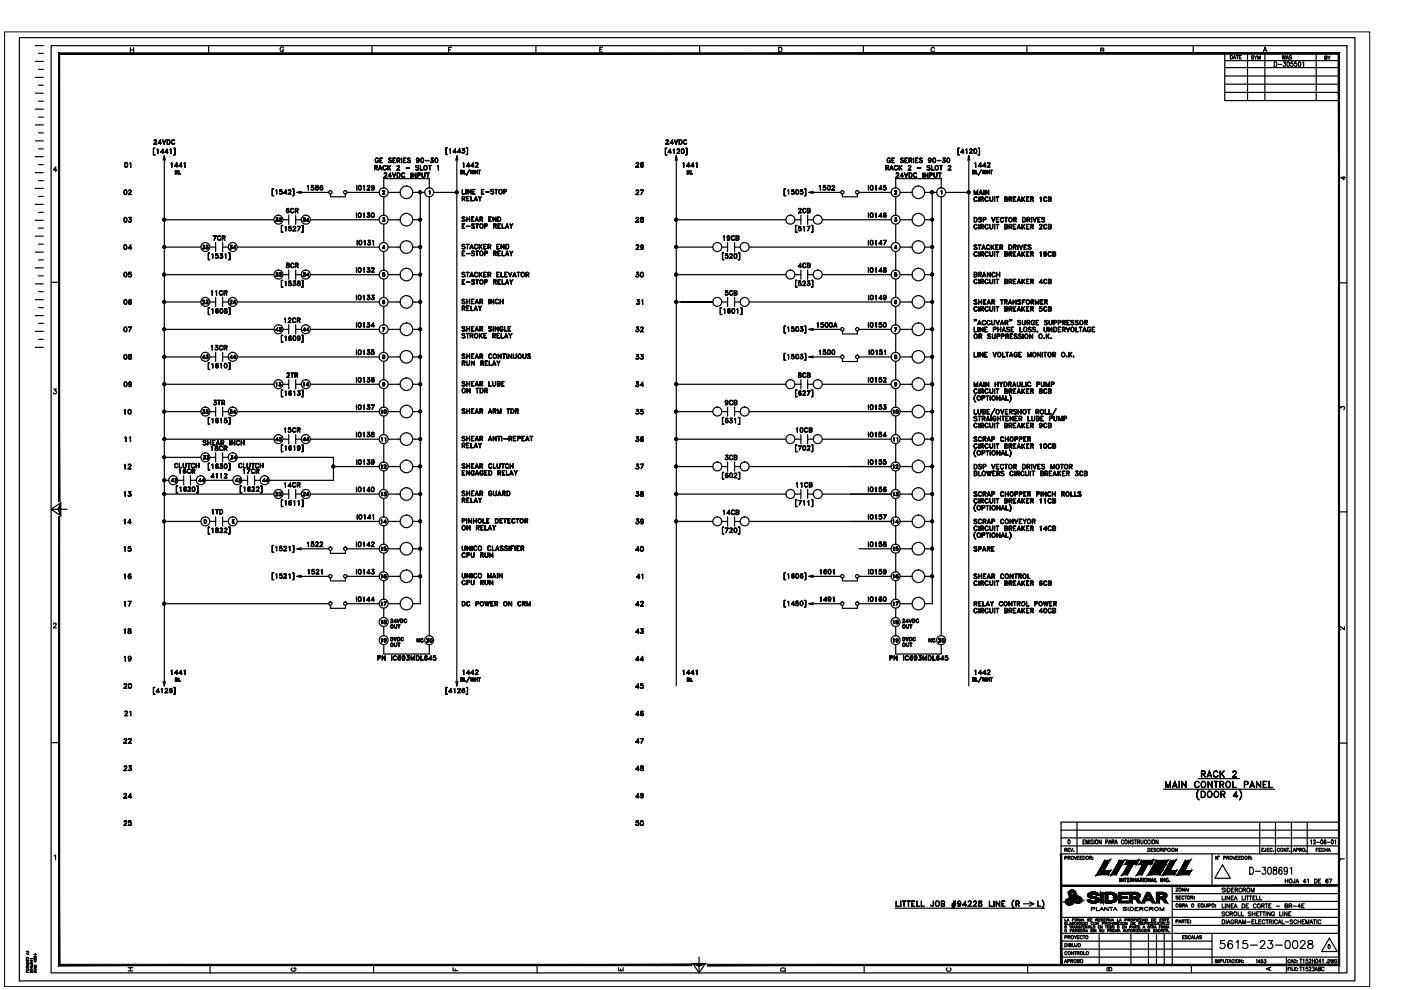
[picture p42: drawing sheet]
<svg xmlns="http://www.w3.org/2000/svg" width="297mm" height="210mm" viewBox="0 0 297 210" stroke-linecap="round" stroke-linejoin="round" font-family="sans-serif">
<g fill="none" stroke="#000" stroke-width=".25">
<path d="M4.1 8h283.2v200h-283.2zM7.5 19.8h1.7M7.5 16.4h1.7M7.5 13h1.7M7.5 9.7h1.7M8.2 18.1h1M8.2 14.7h1M8.2 11.3h1M10.8 9.7h274.8v196.6h-274.8zM27.6 10.1v1M27.6 10.6h.7M28.3 10.1v1"/>
<path d="M44.2 9.7v1.6M60.1 10.2a.37 .37 0 0 0-.4-.3 .37 .37 0 0 0-.3 .4v.3a.36 .36 0 0 0 .4 .4 .36 .36 0 0 0 .3-.4h-.2M78.9 9.7v1.6M95.1 10.5h.4M95.8 10h-.7v1M113.6 9.7v1.6M127.2 10.5h.4M127.8 10h-.6v1h.6M148.3 9.7v1.6M165.1 10h.3a.54 .54 0 0 1 .4 .5 .54 .54 0 0 1-.4 .5h-.3zM183 9.7v1.6M198.1 10.3a.37 .37 0 0 0-.4-.3 .37 .37 0 0 0-.3 .4v.3a.37 .37 0 0 0 .3 .3 .37 .37 0 0 0 .4-.2"/>
<path d="M217.7 9.7v1.6M233.4 10.7l.5-.1 .1-.3-.6-.1v1l.6-.1v-.4h-.2M253 9.7v1.6M259.7 19.6h24.2M259.7 17.9h24.2M259.7 16.1h24.2M259.7 14.3h24.2M259.7 12.9h24.2M260.9 11.8a.37 .37 0 0 1 .4 .3 .37 .37 0 0 1-.4 .4zM261.5 12.5l.2-.7 .3 .7M261.6 12.3h.3M262.1 11.8h.5"/>
<path d="M262.3 11.8v.7M262.8 12.1h.2M263.2 11.8h-.4v.7h.4M264.5 11.3v10M265.8 11.9h-.5l.5 .4-.1 .2-.4-.1M265.9 11.8l.3 .4v.4M266.5 11.8l-.3 .4M266.7 12.6v-.8l.2 .8 .3-.8v.8M267.8 11l.4-1 .4 1M268 10.7h.5M268.2 11.3v10M270.2 13.1a.51 .51 0 0 1 .5 .5 .51 .51 0 0 1-.5 .5z"/>
<path d="M271 13.7h.7M271.9 11.8l.1 .8 .2-.8 .2 .8 .1-.8M272.1 13.1h.4l-.2 .4a.3 .3 0 0 1 .3 .4 .3 .3 0 0 1-.6 0M272.7 12.6l.2-.8 .3 .8M272.8 12.3h.3M273 13.2l.1-.1a.58 .58 0 0 1 0 1l-.3-.4zM273.9 11.9l-.5-.1-.1 .2 .5 .2 .1 .2-.2 .2-.4-.2M274.1 13.1h-.4v.4a.3 .3 0 0 1 .4 .1 .3 .3 0 0 1 0 .4 .3 .3 0 0 1-.5-.1M274.9 13.1h-.4v.4a.3 .3 0 0 1 .4 .1 .3 .3 0 0 1 0 .4 .3 .3 0 0 1-.5-.1M275.4 13.2l.1-.1a.58 .58 0 0 1 0 1l-.2-.4zM276.2 13.3l.2-.2v1M279.1 11.3v10"/>
<path d="M280.9 12.2h.4v-.3h-.4v.7l.4-.1-.1-.3M281.5 11.9l.3 .3v.4M282 11.9l-.2 .3M283.9 11.3h-24.2v10h24.2M7.5 39.9h1.7M7.5 36.6h1.7M7.5 33.2h1.7M7.5 29.9h1.7M7.5 26.5h1.7M7.5 23.1h1.7M8.2 38.3h1M8.2 34.9h1"/>
<path d="M8.2 31.6h1M8.2 28.2h1M8.2 24.8h1M8.2 21.4h1M12 36.1h-.7l.5-.7v1M26.5 34.5a.47 .47 0 0 1 .6 .5 .47 .47 0 0 1-.6 .4l-.1-.4zM26.5 35.4h.4M26.5 34.6h.4M26.6 34.5l-.1 .4 .1 .5M26.9 34.5l.1 .4-.1 .5M27.7 34.4v1.1v-.9l-.2 .1zM32.5 31.4h.4h-.3v1.4l.3 .1h-.4z"/>
<path d="M32.6 30.6h.7h-.7l.5-.7-.1-.2-.4 .1 .4-.2 .2 .3-.6 .7M33.3 31.7l.2-.1v.9l-.1-.8zM33.6 30.3l.6 .1h-.7l.5-.8v1v-.8l-.4 .6M34.1 32.2l.6 .1h-.7l.5-.7v.9v-.8l-.4 .6M34.4 29.6l.4 .9 .3-.9-.3 1zM34.6 34l.2-1 .3 1M34.8 33v112.4M35 32.2l.6 .1h-.6l.5-.7v.9l-.1-.8-.4 .6M35.4 29.6a.51 .51 0 0 1 .7 .5 .51 .51 0 0 1-.7 .5zM35.5 29.7a.46 .46 0 0 1 .5 .4 .46 .46 0 0 1-.5 .5zM36 31.7l.2-.1v.9v-.8zM36.2 34.7l.2-.2v1v-.9z"/>
<path d="M36.5 29.7l.3-.1 .2 .3a.37 .37 0 0 0-.5-.1 .37 .37 0 0 0 0 .5 .37 .37 0 0 0 .5 .1v.1a.47 .47 0 0 1-.7-.2 .47 .47 0 0 1 .2-.6zM36.8 31.4h.3v1.5h-.3l.3-.1v-1.4zM37.1 35.2h.6h-.7l.5-.7v1v-.9l-.4 .6M37.2 36.5h.3v-.3h-.3v.7l.3-.1v-.2h-.3M37.5 36.5l.1 .3-.4 .1v-.8l.4 .1-.1 .4M37.9 36.1v.8h.4h-.4zM38 35.2h.7h-.8l.5-.7v1v-.9l-.4 .6M39 34.7l.2-.2v1v-.9zM65.2 39.5l.2-.2v1v-.9zM66.4 39.7l.1 .2-.1 .3M66.5 39.9l-.2-.2h-.3v-.4h.5l-.4 .1-.1 .3a.34 .34 0 0 1 .5 .1 .34 .34 0 0 1-.1 .4 .34 .34 0 0 1-.4-.1l.3 .1 .2-.1M67 39.4v.3l.4 .2v.3h-.4v-.3l.5-.3-.1-.2z"/>
<path d="M67 39.4h.4M67 39.4v.3l.5 .2-.2 .4-.3-.1-.1-.3 .5-.2v-.3M67.9 39.9l.2-.2 .3 .2M68 39.4h.4M68 39.4l-.1 .5 .2 .3M68.1 39.7l-.2 .2M68.2 39.7l.2 .2-.2 .3M68.3 39.4h.1a.48 .48 0 0 0-.6 .3 .48 .48 0 0 0 .3 .6 .3 .3 0 0 0 .3-.4 .3 .3 0 0 0-.5-.1M75.6 39.3v1zM76.1 39.4a.45 .45 0 0 1 .5 .4 .45 .45 0 0 1-.5 .4l-.1-.3zM76.1 39.4h.4M76.2 39.4l-.2 .3 .2 .5"/>
<path d="M76.4 39.4l.2 .3-.2 .5M77 39.5l.3-.2v1l-.1-.9zM78.8 39.7l.2 .2 .3-.2M78.8 39.6l.2-.2 .3 .2M79 39.4l-.2 .2 .2 .3M79.1 39.4l.2 .3-.1 .5M79.3 39.8a.3 .3 0 0 1-.5 0 .3 .3 0 0 1 0-.4 .3 .3 0 0 1 .5 0v.7l-.2 .2-.3-.1h.1M79.3 39.7l-.2 .2M79.4 35.1l.6 .1-.1 .3-.4 .1 .5-.2-.1-.2-.4-.1v1zM79.6 33.6l.4-.1 .2 .2a.34 .34 0 0 0-.4-.1 .34 .34 0 0 0-.2 .3v.2a.3 .3 0 0 0 .3 .3 .3 .3 0 0 0 .3-.3h-.2h.2a.38 .38 0 0 1-.4 .4 .38 .38 0 0 1-.3-.6zM79.7 35.6l.3 .5-.3-.5M80.3 35.8h.6"/>
<path d="M80.6 33.5h.5l-.5 .1v.8l.5 .1h-.5zM80.6 35.1l.4 1-.4-.9-.4 .9zM80.6 34h.3h-.3M81.3 35.2l.4-.1 .2 .2a.39 .39 0 0 0-.6 0 .39 .39 0 0 0 0 .5 .39 .39 0 0 0 .6 0 .43 .43 0 0 1-.6 .1 .43 .43 0 0 1-.1-.6zM81.4 39.8v-1.9h9.6v1.9M81.4 37.6h.6h-.6l.6-.7-.2-.2-.4 .1a.29 .29 0 0 1 .4-.2 .29 .29 0 0 1 .2 .3l-.6 .7M82.2 35.1l.1 1zM82.3 35.6l.5-.5-.5 .6M82.4 33.6l.2-.1 .4 .1h-.6l.2 .3 .4 .2-.1 .3-.3 .1-.2-.2a.3 .3 0 0 0 .3 .2 .3 .3 0 0 0 .2-.4l-.4-.2zM82.4 37.3l.6 .1h-.7l.5-.8v1v-.8l-.4 .6M82.4 35.5l.4 .6-.3-.6M83.2 36.6l.4 .9 .3-.9-.3 1z"/>
<path d="M83.3 33.5h.6l-.5 .1v.8l.5 .1h-.6zM83.4 34h.3h-.3M84.2 36l.6 .1h-.7l.6-.8-.2-.2-.3 .1 .3-.1 .2 .1v.3l-.5 .6M84.2 36.6h.3a.54 .54 0 0 1 .3 .5 .54 .54 0 0 1-.3 .5h-.3zM84.2 34l.5-.1v-.3h-.5v.9v-1l.6 .1-.1 .4h-.5M84.2 36.7h.3a.51 .51 0 0 1 0 .9h-.3M84.5 34l.3 .5-.3-.5M85.1 33.5l.1 1zM85.2 36.8l.4-.2 .2 .3a.37 .37 0 0 0-.6 0 .37 .37 0 0 0 .1 .5 .37 .37 0 0 0 .5 0v.1a.45 .45 0 0 1-.7-.1 .45 .45 0 0 1 .1-.6zM85.6 33.5h.5l-.5 .1v.8l.5 .1h-.5zM85.6 34h.3h-.3M86.1 35.6h.7z"/>
<path d="M86.4 33.6l.2-.1 .4 .1h-.6l.6 .5v.2l-.2 .2-.4-.2 .5 .1a.48 .48 0 0 0-.5-.6zM87.1 36.6l.1 1zM87.5 36.6l.6 .9 .1-.9v1l-.6-.8-.1 .8zM88.1 35.2l.2-.1 .5 .1h-.6v.2l.5 .3v.3l-.6-.1h.6v-.2l-.5-.2zM88.3 33.9l.3 .2 .2-.2M88.3 33.7l.3-.1 .2 .1M88.3 34.4h.4M88.5 33.6l-.2 .2 .2 .3M88.6 37.1h.5v-.4h-.5v.9v-1l.5 .1v.4l-.5 .1M88.6 33.6l.2 .2-.1 .6M88.8 34a.3 .3 0 0 1-.4 0 .3 .3 0 0 1 0-.4 .3 .3 0 0 1 .4 0l-.1 .8-.2 .1-.2-.2 .1 .1M88.8 33.8l-.2 .3"/>
<path d="M89.1 35.1l.1 .9 .5 .1h-.6zM89.3 33.6a.45 .45 0 0 1 .5 .4 .45 .45 0 0 1-.5 .4l-.1-.3zM89.3 34.4h.4M89.3 33.6h.4M89.4 33.6l-.2 .3 .2 .5M89.5 36.6v.7l.2 .3 .4-.3v-.7v.7l-.1 .3-.5-.1zM89.7 33.6l.1 .3-.1 .5M89.9 35.2a.44 .44 0 0 1 .7 .4 .44 .44 0 0 1-.7 .3zM90.2 34l.7 .1zM90.4 36.6l.6 .1zM90.7 36.7v.9v-.9M90.8 35.1h.6z"/>
<path d="M91.1 35.1v1v-1M91.3 34.3l.1 .1M91.5 33.9a.31 .31 0 0 1 .4 .2 .31 .31 0 0 1-.3 .4 .31 .31 0 0 1-.3-.2M91.7 33.9l.2 .2-.2 .3M91.8 33.6l-.4-.1h.5l-.4 .4M91.8 33.5l-.3 .4 .4 .2M91.9 34.2l-.2 .2-.4-.1M92.3 33.6a.45 .45 0 0 1 .5 .4 .45 .45 0 0 1-.5 .4l-.1-.3zM92.3 34.4h.4M92.3 33.6h.4M92.4 33.6l-.2 .3 .2 .5M92.7 33.6l.1 .3-.1 .5"/>
<path d="M92.8 35.2l.2-.1v1l-.1-.9zM94.5 31.3h.4l-.3 .1v1.4h.3h-.4zM95.3 31.7l.2-.2v1v-.9zM96.6 31.5l-.1 1v-.8l-.4 .5h.7h-.7zM96.6 34l.3-1 .2 1M96.9 33v112.4M97.5 31.5v1v-.8l-.5 .5h.7h-.7zM97.7 36.1l.4 .1v.2l-.2 .1h.2l-.1 .3-.3 .1zM97.7 36.1l.4 .2-.1 .1-.3 .1h.3v.3h-.3M98 32.3l.1 .1M98.1 34.7l.2-.2v1v-.9zM98.2 31.9a.32 .32 0 0 1 .3 .2 .32 .32 0 0 1-.2 .4 .32 .32 0 0 1-.4-.2l.4 .1 .2-.2"/>
<path d="M98.3 36.1l.1 .7 .4 .1h-.5zM98.3 31.9l.2 .3-.2 .2M98.5 31.6l-.5-.1h.5l-.3 .4M98.5 31.5l-.4 .4h.3l.1 .2M98.8 31.3h.3v1.5h-.3h.3v-1.4zM98.9 35.2h.7h-.7l.5-.7v1v-.9l-.5 .6M99.5 36l-.6 1.1zM99.7 36.1l.2 .6 .2-.6 .2 .6 .2-.6-.2 .8-.2-.7-.2 .7zM99.9 35.2h.6h-.7l.5-.7v1v-.9l-.4 .6M100.7 36.1l.1 .8zM100.8 36.5h.4h-.4M100.8 35.4l.6 .1h-.6l.5-.8-.1-.2-.4 .2 .4-.2 .1 .2-.5 .8"/>
<path d="M101.2 36.1v.8zM101.4 36.1h.5zM101.6 36.1v.8v-.8M101.6 36.9h.1M134.8 35.4l.7 .1h-.7l.6-.8a.28 .28 0 0 0-.3-.2 .28 .28 0 0 0-.3 .2 .3 .3 0 0 1 .3-.3 .3 .3 0 0 1 .3 .3l-.6 .8M135.8 35.2l.3 .2 .3-.2M135.8 35.1l.3-.2 .3 .2M135.9 34.6h.5M136 34.5l-.2 .6 .3 .3M136.1 34.9l-.3 .2M136.2 34.9l.2 .2-.2 .3M136.3 34.5l.1 .1v-.1a.5 .5 0 0 0-.7 .3 .5 .5 0 0 0 .4 .7 .32 .32 0 0 0 .3-.5 .32 .32 0 0 0-.6 0"/>
<path d="M141.1 31.4h.3h-.3v1.4l.3 .1h-.3zM141.2 30.6h.6h-.7l.6-.8-.3-.1-.2 .2a.3 .3 0 0 1 .3-.3 .3 .3 0 0 1 .3 .3l-.6 .7M141.7 32.2l.7 .1h-.8l.6-.7v.9l-.1-.8-.4 .6M142.1 30.3l.7 .1h-.7l.5-.8v1l-.1-.8-.4 .6M142.7 31.7l.3-.1v.9l-.1-.8zM143 29.6l.3 .9 .4-.9-.4 1zM143.2 34l.2-1 .2 1M143.4 33v112.4M143.6 32.5h.5h-.6l.6-.6-.2-.3-.3 .1 .3-.1 .2 .3-.5 .6M144 29.6a.51 .51 0 0 1 .6 .5 .51 .51 0 0 1-.6 .5zM144 29.7a.46 .46 0 0 1 .6 .4 .46 .46 0 0 1-.6 .5zM144.6 31.6h.1a.47 .47 0 0 1 .4 .5 .47 .47 0 0 1-.5 .4l-.2-.4z"/>
<path d="M144.6 32.5h.3M144.6 31.7h.3M144.6 31.6l-.1 .4 .1 .5M144.8 34.7l.2-.2v1l-.1-.9zM144.9 31.6l.1 .4-.1 .5M145.1 29.7l.3-.1 .2 .3a.37 .37 0 0 0-.5-.1 .37 .37 0 0 0-.1 .5 .37 .37 0 0 0 .5 .1v.1a.47 .47 0 0 1-.6-.2 .47 .47 0 0 1 .2-.6zM145.4 31.4h.3v1.5h-.3l.2-.1v-1.4zM145.6 35.2h.7h-.8l.6-.7v1l-.1-.9-.4 .6M145.8 36.5h.3v-.3h-.3v.7l.3-.1v-.2h-.3M146 36.5l.2 .3-.5 .1v-.8l.4 .1-.1 .4M146.4 36.1l.1 .8h.4h-.5zM146.5 35.2h.7h-.7l.5-.7v1l-.1-.9-.4 .6"/>
<path d="M147.5 34.7l.3-.2v1l-.1-.9zM173.7 39.5l.2-.2v1v-.9zM174.9 39.7l.2 .2-.2 .3M175.1 39.9l-.2-.2h-.4l.1-.4h.4l-.4 .1v.3a.34 .34 0 0 1 .5 .1 .34 .34 0 0 1-.1 .4 .34 .34 0 0 1-.5-.1l.4 .1 .2-.1M175.6 39.4a.45 .45 0 0 1 .5 .4 .45 .45 0 0 1-.5 .4l-.2-.3zM175.6 39.4h.3M175.6 39.4l-.1 .3 .1 .5M175.9 39.4l.1 .3-.1 .5M184.1 39.3l.1 1zM184.6 39.4a.48 .48 0 0 1 .6 .3 .48 .48 0 0 1-.3 .6l-.4-.2zM184.6 39.4h.4M184.7 39.4l-.2 .3 .2 .5"/>
<path d="M185 39.4l.1 .3-.1 .5M185.5 39.5l.3-.2v1l-.1-.9zM187.7 39.7l.2 .2-.2 .3M187.8 35.1l.6 .1v.3l-.5 .1 .5-.2-.1-.2-.4-.1v1zM187.9 39.9l-.3-.2h-.3l.1-.4h.4l-.4 .1v.3a.35 .35 0 0 1 .5 .1 .35 .35 0 0 1-.2 .5 .35 .35 0 0 1-.5-.2l.4 .1 .3-.1M188.1 35.6l.3 .5-.3-.5M188.2 33.6l.4-.1 .2 .2a.34 .34 0 0 0-.4-.1 .34 .34 0 0 0-.3 .3v.2a.3 .3 0 0 0 .3 .3 .3 .3 0 0 0 .3-.3h-.1h.2a.38 .38 0 0 1-.5 .4 .38 .38 0 0 1-.2-.6zM188.7 35.8h.6M189 35.1l.4 1-.4-.9-.4 .9zM189.1 33.6l.6-.1h-.6v1h.6l-.6-.1M189.1 34h.3h-.3M189.7 35.2l.4-.1 .2 .2a.34 .34 0 0 0-.4-.2 .34 .34 0 0 0-.2 .4v.2a.33 .33 0 0 0 .2 .3 .33 .33 0 0 0 .4-.2 .38 .38 0 0 1-.5 .2 .38 .38 0 0 1-.2-.5z"/>
<path d="M189.9 39.8v-1.9h9.7v1.9M190 37.6h.6h-.7l.6-.7-.2-.2-.3 .1a.29 .29 0 0 1 .3-.2 .29 .29 0 0 1 .2 .3l-.5 .7M190.6 35.1l.1 1zM190.7 35.6l.6-.5-.6 .6M190.8 35.5l.5 .6zM190.9 33.6l.2-.1 .5 .1h-.6l.1 .3 .4 .2v.3l-.4 .1-.2-.2a.3 .3 0 0 0 .4 .2 .3 .3 0 0 0 .2-.4l-.5-.2zM190.9 37.3l.7 .1h-.8l.5-.8v1v-.8l-.4 .6M191.7 36.6l.4 .9 .4-.9-.4 1zM191.9 33.5h.5l-.5 .1v.8l.5 .1h-.5zM191.9 34h.3h-.3M192.6 36l.6 .1h-.7l.6-.8-.2-.2-.3 .1a.29 .29 0 0 1 .3-.1 .29 .29 0 0 1 .2 .2l-.5 .8M192.7 36.6h.4a.54 .54 0 0 1 .3 .5 .54 .54 0 0 1-.3 .5h-.4z"/>
<path d="M192.8 34l.5-.1v-.3h-.5l-.1 .9v-1l.6 .1v.4h-.5M192.8 36.7h.3a.51 .51 0 0 1 0 .9h-.3zM193 34l.3 .5-.2-.5M193.7 33.5v1zM193.8 36.8l.3-.2 .2 .3a.37 .37 0 0 0-.5 0 .37 .37 0 0 0 0 .5 .37 .37 0 0 0 .6 0l-.1 .1a.45 .45 0 0 1-.6-.1 .45 .45 0 0 1 .1-.6zM194.1 33.5h.5l-.5 .1v.8l.5 .1h-.5zM194.1 34h.3h-.3M194.4 35.6h.8zM194.9 33.6l.3-.1 .4 .1h-.7l.6 .5 .1 .2-.3 .2-.4-.2 .6 .1a.48 .48 0 0 0-.6-.6zM195.7 36.6v1zM196.1 36.6l.6 .9v-.9v1l-.6-.8v.8zM196.6 35.2l.2-.1 .4 .1a.3 .3 0 0 0-.4-.1 .3 .3 0 0 0-.2 .3l.5 .2 .1 .3-.3 .2-.3-.2a.31 .31 0 0 0 .3 .1 .31 .31 0 0 0 .2-.3l-.5-.2z"/>
<path d="M196.9 33.9l.2 .2 .3-.2M196.9 33.7l.2-.1 .3 .1M196.9 34.4h.4M197.1 33.6l-.2 .2 .2 .3M197.1 37.1h.5v-.4h-.5v.9v-1l.6 .1-.1 .4-.5 .1M197.2 33.6l.2 .2-.2 .6M197.4 34a.3 .3 0 0 1-.5 0 .3 .3 0 0 1 0-.4 .3 .3 0 0 1 .5 0l-.1 .8h-.4v-.1v.1M197.4 33.8l-.2 .3M197.5 35.1l.1 .9 .5 .1h-.6zM197.9 33.6a.45 .45 0 0 1 .5 .4 .45 .45 0 0 1-.5 .4l-.2-.3zM197.9 34.4h.3M197.9 33.6h.3"/>
<path d="M197.9 33.6l-.1 .3 .1 .5M198 36.6l.1 .9 .2 .1 .3-.3 .1-.7v.7l-.2 .3-.4-.1zM198.2 33.6l.1 .3-.1 .5M198.3 35.2a.42 .42 0 0 1 .7 .4 .42 .42 0 0 1-.7 .3zM198.7 34l.8 .1zM198.9 36.6l.6 .1zM199.2 35.1h.6zM199.2 36.7l.1 .9zM199.5 35.1v1v-1M199.9 34.3l.1 .1M200.1 33.9a.31 .31 0 0 1 .3 .2 .31 .31 0 0 1-.2 .4 .31 .31 0 0 1-.4-.2h.1M200.2 33.9l.2 .2-.2 .3"/>
<path d="M200.4 33.6l-.5-.1h.5l-.3 .4M200.4 33.5l-.4 .4 .4 .2M200.4 34.2l-.2 .2-.3-.1M200.9 33.6a.45 .45 0 0 1 .5 .4 .45 .45 0 0 1-.5 .4l-.2-.3zM200.9 34.4h.4M200.9 33.6h.4M200.9 33.6l-.1 .3 .1 .5M201 36l.7 .1h-.7l.5-.9-.2-.1-.3 .2a.28 .28 0 0 1 .3-.2 .28 .28 0 0 1 .3 .2l-.6 .8M201.2 33.6l.1 .3-.1 .5M203.1 31.4h.3h-.3v1.4l.3 .1h-.3zM203.8 32.2l.6 .1h-.7l.5-.7v.9l-.1-.8-.3 .6M204.8 31.7l.2-.1v.9l-.1-.8z"/>
<path d="M205.2 34l.2-1 .2 1M205.4 33v112.4M205.6 32.5h.6h-.7l.6-.8-.3-.1-.2 .2a.29 .29 0 0 1 .2-.2 .29 .29 0 0 1 .3 .1l-.5 .8M206.2 36.1l.4 .1v.2l-.1 .1h.1v.3l-.4 .1zM206.2 36.1l.4 .2v.1l-.4 .1h.4v.3h-.4M206.6 31.6h.1a.47 .47 0 0 1 .4 .5 .47 .47 0 0 1-.5 .4l-.1-.4zM206.6 32.5h.4M206.6 31.7h.4M206.6 31.6l-.1 .4 .1 .5M206.7 34.7l.2-.2v1l-.1-.9zM206.9 36.1v.7l.4 .1h-.4zM206.9 31.6l.2 .4-.2 .5"/>
<path d="M207.4 31.4h.3v1.5h-.3l.2-.1v-1.4zM207.5 35.2h.7h-.8l.5-.7v1v-.9l-.4 .6M208.1 36l-.7 1.1zM208.2 36.1l.2 .6 .2-.6 .2 .6 .2-.6-.2 .8-.2-.7-.2 .7zM208.4 35.2h.7h-.7l.5-.7v1l-.1-.9-.4 .6M209.3 36.1v.8zM209.3 36.5h.4h-.4M209.3 35.4l.6 .1h-.6l.5-.8-.1-.2-.4 .2 .4-.2 .2 .2-.6 .8M209.7 36.1l.1 .8zM210 36.1h.4zM210.2 36.1v.8v-.8M210.2 36.9h.1"/>
<path d="M284.9 37.4v.7l-.6-.5h1M7.5 46.7h1.7M7.5 56.8h1.7M7.5 53.5h1.7M7.5 50.1h1.7M7.5 43.3h1.7M8.2 58.5h1M8.2 55.1h1M8.2 51.8h1M8.2 48.4h1M8.2 45h1M8.2 41.6h1"/>
<path d="M10.8 59.8h1.7M26.3 40.5l.2-.2a.47 .47 0 0 1 .4 .5 .47 .47 0 0 1-.5 .4zM26.4 52l.1-.1a.49 .49 0 0 1 .4 .5 .49 .49 0 0 1-.5 .5l-.2-.4zM26.4 52.8h.4M26.4 57.8l.1-.1a.53 .53 0 0 1 .4 .5 .53 .53 0 0 1-.4 .5l-.3-.4zM26.4 58.6h.4M26.4 57.8h.4M26.4 46.1a.5 .5 0 0 1 .6 .4 .5 .5 0 0 1-.4 .6l-.3-.2zM26.4 47h.4M26.4 46.2h.4M26.4 41.2h.4M26.4 40.4h.4"/>
<path d="M26.5 57.8l-.2 .4 .2 .5M26.5 46.1l-.2 .4 .2 .6M26.5 40.3l-.2 .4 .2 .5M26.7 52l.1 .4-.1 .5M26.8 57.8l.1 .4-.1 .5M26.8 52h-.4l-.1 .1 .1 .8M26.8 46.1l.1 .4-.1 .6M26.8 40.3l.1 .4-.1 .5M27.2 52.6l.7 .1h-.7l.5-.8v1v-.8l-.5 .6M27.3 58.6l.1 .1M27.3 46.9l.1 .2M27.3 40.4l.3-.1 .3 .2-.6 .7 .6 .1h-.7l.6-.8a.29 .29 0 0 0-.2-.2 .29 .29 0 0 0-.3 .2z"/>
<path d="M27.6 58.1l.3 .2-.3 .4M27.6 46.5l.3 .3-.3 .3M27.8 46.1h-.5h.6l-.3 .4a.34 .34 0 0 1 .2 .5 .34 .34 0 0 1-.6-.1h.1M27.8 46.1l-.3 .4 .4 .2M27.9 58.3l-.3-.2-.3 .1v-.5h.5l-.5 .1v.3a.36 .36 0 0 1 .5 .1 .36 .36 0 0 1-.1 .5 .36 .36 0 0 1-.5-.2l.4 .2 .3-.2M27.9 46.8l-.3 .3-.3-.2M34.8 58.2h23.3M34.8 46.6h23.3M34.8 52.4h7.8M43 52.7h.1M43.1 52.3a.25 .25 0 0 1 .3 .4 .25 .25 0 0 1-.4 0l.4-.1M43.1 52.4l.3 .1"/>
<path d="M43.3 52.4l.1 .1-.1 .2M43.3 52l-.2 .4 .3-.4h-.4l.3 .1M43.7 52.7h.1M43.8 52.4l.3 .1M43.9 52.3a.26 .26 0 0 1 .2 .2 .26 .26 0 0 1-.1 .3 .26 .26 0 0 1-.4-.2l.3 .1 .2-.1M44 52.4l.1 .1-.1 .2M44.1 52.1l-.4-.1h.4l-.2 .4M44.1 52l-.3 .4M44.2 53.6h.3l-.3 .1v1.3l.3 .1h-.3zM44.5 52.4h1.2M44.9 54l.2-.2v1v-.9zM45.7 54.6l.1 .1"/>
<path d="M45.7 51.4v2M45.8 50l-.5 1 .5-1h-.6h.6M46.1 54.2l.2 .2-.2 .3M46.2 50.1l.4-.1 .2 .2a.39 .39 0 0 0-.5 0 .39 .39 0 0 0 0 .5 .39 .39 0 0 0 .5 0 .43 .43 0 0 1-.6 .1 .43 .43 0 0 1-.1-.6zM46.3 54.3l-.2-.1h-.4l.1-.4h.4h-.4v.4a.34 .34 0 0 1 .5 0 .34 .34 0 0 1-.1 .5 .34 .34 0 0 1-.5-.1l.4 .1 .2-.2M46.7 54.6l.1 .1M46.9 54.2a.31 .31 0 0 1 .3 .3 .31 .31 0 0 1-.4 .3l-.2-.2 .3 .1 .3-.2M47 54.2l.2 .2-.2 .3M47.2 53.8h-.5h.5l-.3 .4M47.2 53.8l-.4 .4 .4 .2M47.2 50.4h.4v-.3l-.4-.1-.1 1v-1l.6 .1-.1 .3-.4 .1M47.2 52.4h1.2"/>
<path d="M47.2 51.4v2M47.4 50.5l.3 .5zM47.7 54l.2-.2v1l-.1-.9zM48.4 53.6h.4v1.5h-.4l.3-.1v-1.3zM48.8 52.7h.1M48.9 52.3a.25 .25 0 0 1 .3 .4 .25 .25 0 0 1-.4 0l.4-.1M48.9 52.4l.3 .1M49.1 52.4l.1 .1-.1 .2M49.1 52l-.2 .4 .3-.4h-.4l.3 .1M49.8 52v.8v-.7l-.3 .5h.5h-.6zM50.3 52.4h30.1M57.7 40h.3l-.3 .1v1.4h.3h-.3z"/>
<path d="M58.5 40.4l.2-.2v1l-.1-.9zM58.5 58.5l.1 .1M58.5 46.8l.1 .1M58.7 46.5a.24 .24 0 0 1 .2 .3 .24 .24 0 0 1-.4 .1l.4-.1M58.8 58.2l.1 .2-.1 .2M58.8 46.6l.1 .1-.1 .2M58.9 46.3l-.4-.1h.4l-.2 .4M58.9 46.2l-.3 .4 .3 .1M58.9 58.3l-.3-.1 .3-.3h-.4h.4l-.2 .3a.25 .25 0 0 1 .2 .2 .25 .25 0 0 1-.2 .2 .25 .25 0 0 1-.2-.2M58.9 58.4l-.2 .2-.2-.2M59.2 58.5l.1 .1M59.2 46.8l.1 .1"/>
<path d="M59.3 41l.1 .1M59.4 46.5a.23 .23 0 0 1 .2 .2 .23 .23 0 0 1-.2 .3 .23 .23 0 0 1-.2-.2l.2 .1 .2-.1M59.5 58.2h.1l-.1 .4M59.5 46.6h.1l-.1 .3M59.6 58.3l-.2-.1 .2-.3h-.4h.4l-.2 .3a.24 .24 0 0 1 .2 .3 .24 .24 0 0 1-.4-.1M59.6 58.4l-.2 .2-.2-.2M59.6 46.3l-.4-.1h.4l-.2 .4M59.6 46.2l-.2 .4 .2 .1M59.6 59.4h.4l-.3 .1v1.4h.3h-.4zM59.6 40.6l.3 .2-.3 .3M59.6 47.8h.4h-.3v1.4l.3 .1h-.4zM59.9 40.8l-.3-.2h-.3l.1-.4h.4l-.4 .1v.3a.35 .35 0 0 1 .5 .1 .35 .35 0 0 1-.2 .5 .35 .35 0 0 1-.5-.2h.1"/>
<path d="M59.9 41l-.3 .1-.3-.1M60 58.2h1.2M60 46.6h1.2M60.2 40.9l.6 .1h-.6l.5-.8v1l-.1-.8-.4 .6M60.4 59.8l.2-.2v1v-.9zM60.4 48.2l.2-.2v1v-.9zM60.7 44.9l.3 .2 .3-.2M60.7 44.8l.3-.2 .3 .2M60.7 56.6l.2 .1M60.8 55.8a.39 .39 0 0 0 .5 .5v.4h-.5a.41 .41 0 0 1 .5-.6v-.3zM60.8 55.9h.5M60.8 55.8v.3a.38 .38 0 0 1 .5 .2 .38 .38 0 0 1 0 .4l-.4 .1a.31 .31 0 0 1-.2-.4 .31 .31 0 0 1 .4-.2l.2-.2-.1-.2"/>
<path d="M60.8 44.3h.4M60.9 44.2l-.2 .6 .3 .3M61 44.6l-.3 .2M61.1 44.6l.2 .2-.2 .3M61.1 41.1l.6 .1h-.6l.5-.7-.1-.2-.4 .1 .4-.2 .2 .3-.6 .7M61.2 44.2l.1 .1-.2-.1a.45 .45 0 0 0-.4 .5 .45 .45 0 0 0 .5 .4 .29 .29 0 0 0 0-.5 .29 .29 0 0 0-.5 .1M61.2 48.8l.1 .1M61.2 45.6v2M61.2 57.3v1.9M61.3 56.6l-.1 .1M61.6 60l.2 .2-.2 .3M61.6 48.3l.2 .3-.2 .3"/>
<path d="M61.7 44.3l.4-.1 .2 .2-.2-.2a.45 .45 0 0 0-.5 .4 .45 .45 0 0 0 .2 .5l.5-.2-.2 .3a.52 .52 0 0 1-.5-.4 .52 .52 0 0 1 .1-.5zM61.8 48.5l-.2-.2-.4 .1 .1-.4h.4h-.4v.3a.34 .34 0 0 1 .5 .1 .34 .34 0 0 1-.1 .5 .34 .34 0 0 1-.5-.1l.4 .1 .2-.2M61.8 55.8h.4l.1 .2a.33 .33 0 0 0-.4-.2 .33 .33 0 0 0-.2 .4v.2a.34 .34 0 0 0 .3 .3 .34 .34 0 0 0 .3-.2 .38 .38 0 0 1-.4 .3 .38 .38 0 0 1-.3-.4zM62 40h.3v1.5h-.3h.3v-1.4zM62.1 48.9l.6 .1h-.6l.6-.8-.2-.2-.4 .2 .4-.2 .2 .2-.6 .8M62.4 60a.32 .32 0 0 1 .3 .2 .32 .32 0 0 1-.2 .4 .32 .32 0 0 1-.4-.2l.4 .1 .2-.1M62.7 59.6h-.5h.5l-.3 .4M62.7 44.6h.4v-.3l-.4-.1-.1 1v-1l.6 .1-.1 .3-.4 .1M62.7 59.6l-.4 .4M62.7 56.2h.4l.1-.2-.5-.2-.1 1v-1l.6 .1v.3l-.5 .1M62.7 58.2h1.2M62.7 46.6h1.2"/>
<path d="M62.7 45.6v2M62.7 57.3v1.9M62.9 44.7l.3 .5-.3-.5M62.9 56.3l.3 .5-.3-.5M62.9 40.8h6.8M63.1 59.6v.3l.5 .2v.4h-.5v-.4l.5-.3v-.2zM63.1 59.7h.5M63.2 59.6v.3l.5 .4-.2 .3-.4-.1-.1-.2 .5-.4v-.3M63.6 48l-.4 1 .5-1h-.7h.6M63.9 40.5l-1 .3 1 .2M64 59.4h.3v1.5h-.3h.2v-1.4zM64 47.8h.3v1.5h-.3l.2-.1v-1.4z"/>
<path d="M64.3 58.5l.1 .1M64.3 46.8l.1 .1M64.3 57.9h.4l-.3 .3 .3-.3zM64.4 58.2l.3 .1M64.4 46.6l.3 .1M64.5 58.2a.25 .25 0 0 1 .2 .2 .25 .25 0 0 1-.2 .2 .25 .25 0 0 1-.2-.2M64.5 46.5a.25 .25 0 0 1 .2 .4 .25 .25 0 0 1-.4 0l.4-.1M64.6 58.2l.1 .2-.1 .2M64.6 46.6l.1 .1-.1 .2M64.7 46.3l-.4-.1h.4l-.2 .4M64.7 46.2l-.3 .4M64.7 58.4l-.2 .2-.2-.2"/>
<path d="M65 58.4h.5h-.6l.5-.5v.7l-.1-.7-.3 .5M65 46.8h.5h-.6l.5-.6v.8l-.1-.7-.3 .5M65.8 58.2h14.6M65.8 46.6h14.6M66 40.2h.1M66.9 40.2h.2M67.5 40.2h-.1M67.9 40.1l.2 .1 .3-.1M70.1 41.1v.6h3.1v-.6M73.6 40.8h6.8M75.6 56.8v.9zM75.6 45.2v.9z"/>
<path d="M75.7 51l.1 .9zM76.1 56.8a.48 .48 0 0 1 .5 .3 .48 .48 0 0 1-.3 .6l-.3-.1zM76.1 56.8h.1a.48 .48 0 0 1 .3 .4 .48 .48 0 0 1-.3 .5l-.1-.1M76.1 45.2a.43 .43 0 0 1 .5 .4 .43 .43 0 0 1-.5 .4l-.2-.3zM76.1 46h.4M76.1 45.2h.4M76.1 56.8l-.1 .4 .1 .5M76.1 51.1l.1-.1a.45 .45 0 0 1 .6 .4 .45 .45 0 0 1-.6 .5zM76.1 45.2l-.1 .3 .1 .5M76.1 40.2h.4M76.2 51.8h.4M76.2 51h.4"/>
<path d="M76.3 51l-.2 .4 .2 .5M76.4 45.2l.1 .3-.1 .5M76.5 51l.2 .4-.2 .5M77 57l.3-.2v.9l-.1-.9zM77 45.3l.3-.1v.9l-.1-.9zM77.1 51.1l.3-.1v.9l-.1-.9zM77.9 40.2l.5 .1h-.6l.6-.7-.2-.2h-.3v.2v-.2l.3-.1 .2 .3-.5 .7M77.9 57.6l.1 .1M77.9 46h.1M78 51.8l.1 .1M78.1 57.1a.31 .31 0 0 1 .3 .4 .31 .31 0 0 1-.4 .2l-.2-.1 .3 .1 .3-.2M78.1 45.5a.31 .31 0 0 1 .3 .3 .31 .31 0 0 1-.4 .3l-.2-.2 .3 .1 .3-.1"/>
<path d="M78.2 57.2l.2 .2-.2 .3M78.2 45.5l.2 .3-.2 .2M78.4 56.8h-.5h.5l-.3 .4M78.4 56.8l-.4 .4 .4 .1M78.4 51.4l.1 .2-.1 .3M78.4 45.2h-.5h.5l-.3 .3M78.4 45.2l-.4 .3 .3 .1 .1 .1M78.5 51h-.5h.5l-.3 .4 .1-.1a.32 .32 0 0 1 .2 .6 .32 .32 0 0 1-.6-.2l.4 .2 .2-.2M78.5 51l-.4 .4 .4 .1M78.7 57.7h.7h-.7l.5-.7-.2-.2-.3 .2a.3 .3 0 0 1 .4-.3 .3 .3 0 0 1 .2 .4l-.6 .6M78.8 40.2h.4M78.9 46h.3"/>
<path d="M78.9 45.2h.3M78.9 45.2l-.2 .3 .2 .5M79 51.1l.2-.1v.9v-.9zM79.2 45.2l.1 .3-.1 .5M81.1 58.5l.1 .1M81.1 46.8l.1 .1M81.2 40.5h.3l.1 .1-.5 .5h.5h-.5l.4-.5v-.1l-.4 .1zM81.3 46.5a.25 .25 0 0 1 .2 .4 .25 .25 0 0 1-.4 0l.5-.1M81.4 41.7v3.9M81.4 47.6v3.8M81.4 53.4v3.9M81.4 59.2v3.9"/>
<path d="M81.4 58.2l.2 .1-.2 .3M81.4 46.6l.2 .1-.2 .2M81.4 52v.8v-.7l-.3 .5h.5h-.5zM81.5 46.3l-.3-.1h.4l-.3 .4M81.5 46.2l-.2 .4 .3 .1M81.6 58.3l-.5-.1 .1-.3h.3h-.3v.3a.25 .25 0 0 1 .3 0 .25 .25 0 0 1 0 .3 .25 .25 0 0 1-.4-.1M81.6 58.4l-.2 .2-.3-.2M82.3 58.2h2.6M82.3 46.6h2.6M82.3 40.8h2.6M82.3 52.4h2.6M87.5 52.4h1.6"/>
<path d="M87.5 46.6h1.6M87.5 40.8h2.6M87.5 58.2h1.6M89.1 40.8v87.2h-1.6M90.9 40.5l.2-.1v.7v-.6zM91 41.7v93.1M92 40.8h4.9M98 46.1l.2-.1 .4 .1-.4-.1-.2 .2a.54 .54 0 0 1 .5 .7l-.5-.1h.6l-.1-.2-.5-.3zM98 53.2h.6l-.6 .1v.9h.6h-.6zM98 47.4h.6l-.6 .1v.9h.6h-.6zM98 40.2v.9h.6h-.6zM98 59.3h.6h-.6v.9l.6 .1h-.6z"/>
<path d="M98 51.8l.6 .1h-.6v.2l.6 .3-.1 .3-.5-.1h.6l-.1-.2-.5-.3zM98 53.7h.3h-.3M98 42.1l.5-.1v-.3h-.5v.9v-1l.6 .1-.1 .4h-.5M98 47.9h.3h-.3M98 57.8l.6 .1h-.6v.2l.6 .2-.1 .4-.5-.1h.6l-.1-.3-.5-.2zM98 59.8h.3h-.3M98.3 42.1l.3 .5zM98.8 40.2v.9zM98.8 51.8h.6zM98.8 57.7l.6 .1zM98.9 53.7l.8 .1zM98.9 47.9l.8 .1z"/>
<path d="M98.9 59.8h.8zM98.9 41.6h.6l-.5 .1v.8l.5 .1h-.6zM98.9 46l.1 .9zM99 42.1h.3h-.3M99 46.4h.5M99 46.5h.5M99.1 51.8v1zM99.1 57.8v.9zM99.2 40.2l.6 .8 .1-.8v.9l-.6-.8-.1 .8zM99.5 46l.1 .9zM99.7 52.5h.5M99.7 58.5h.5"/>
<path d="M99.8 41.6l.1 .9 .5 .1h-.6zM100 51.8l.4 1-.4-.9-.4 .9zM100 47.6l.2-.2 .4 .2h-.6l.1 .2 .5 .2-.1 .4h-.4l-.1-.2 .5 .1 .1-.2-.5-.3zM100 46h.5h-.6v.9M100 46.4h.2l-.2 .1M100 46.9h.5zM100 57.7l.4 1-.4-.8-.4 .8zM100.1 53.3l.3-.1 .2 .2-.2-.1-.4 .1 .1 .2 .5 .2-.1 .4-.5-.1h.6l-.1-.3-.5-.2zM100.1 59.3h.3l.2 .2-.2-.2-.4 .2 .1 .1 .5 .3-.1 .3-.5-.1h.6l-.1-.3-.5-.2zM100.2 40.2h.6h-.6v.9h.6h-.6zM100.2 40.6h.3l-.3 .1M100.6 42.4h.5"/>
<path d="M100.6 42.3h.5M100.8 51.8h.2l.3 .2a.34 .34 0 0 0-.4-.2 .34 .34 0 0 0-.3 .4v.2a.33 .33 0 0 0 .3 .3 .33 .33 0 0 0 .4-.2 .38 .38 0 0 1-.6 .2 .38 .38 0 0 1-.1-.5zM100.8 57.8l.2-.1 .3 .3a.33 .33 0 0 0-.4-.2 .33 .33 0 0 0-.3 .3v.2a.34 .34 0 0 0 .3 .4 .34 .34 0 0 0 .4-.2 .39 .39 0 0 1-.6 .2 .39 .39 0 0 1-.1-.6zM100.8 46.7h.6M100.9 53.2l.6 .1zM100.9 41.6l.3 1-.3-.8-.4 .8zM100.9 47.4l.6 .1zM100.9 59.3h.6zM101.1 46l.4 .9-.4-.8-.4 .8zM101.1 53.3v.9l.1-.9M101.1 47.5v.9l.1-.9M101.1 59.3v1l.1-1"/>
<path d="M101.6 51.8v1zM101.6 57.7v1zM101.7 42.1l.4-.5-.3 .5v.5l-.1-.5-.3-.5 .4 .5M101.8 52.2l.4 .6-.3-.6M101.8 46.4h.4v-.3l-.4-.1-.1 .9v-.9l.7 .2-.3 .3h-.3M101.8 58.2l.4 .5-.3-.5M102 46.5l.4 .4-.3-.4M102.1 40.2h.5zM102.1 40.2v.9h.5h-.5M102.1 40.6h.3l-.3 .1M102.2 51.8l-.6 .6zM102.2 57.7l-.6 .6z"/>
<path d="M102.6 51.8h.5h-.5v.9l.5 .1h-.5zM102.6 57.7h.5l-.5 .1v.9h.5h-.5zM102.6 52.3h.3h-.3M102.6 58.2h.3h-.3M102.8 53.7h.5v-.4h-.5l-.1 .9v-1h.5l.2 .3-.1 .2h-.5M102.8 47.9h.5v-.4h-.5l-.1 .9v-1h.5l.2 .2-.1 .3h-.5M102.8 59.8l.5-.1v-.3l-.5-.1-.1 1v-1h.5l.2 .2-.1 .3h-.5M103 40.7h.7zM103.5 52.3l.5-.1v-.3l-.5-.1v1v-1l.5 .1v.4h-.5M103.5 58.2h.5v-.4h-.5v.9v-1l.5 .1v.4h-.5M103.6 46h.6h-.5v.9h.5h-.6zM103.7 46.4h.3l-.3 .1"/>
<path d="M103.7 52.3l.4 .5-.3-.5M103.7 58.2l.4 .5-.3-.5M104.1 40.3l.2-.1 .4 .1h-.6v.2l.5 .3v.3l-.5-.1h.5v-.2l-.5-.3zM104.5 46l.6 .8 .1-.8v.9l-.6-.8-.1 .8zM104.7 53.7h.5v-.4h-.5l-.1 .9v-1l.6 .1v.4h-.5M104.7 47.9h.5v-.4h-.5l-.1 .9v-1l.6 .1v.4h-.5M104.7 59.8l.5-.1v-.3l-.5-.1-.1 1v-1l.6 .1v.4h-.5M104.9 53.7l.3 .5-.2-.5M104.9 47.9l.3 .5-.2-.5M104.9 40.2h.6zM104.9 59.8l.3 .5-.2-.5M105.2 40.2v.9z"/>
<path d="M105.3 51.8h.6h-.5v.9l.5 .1h-.6zM105.3 57.7h.6l-.5 .1v.9h.5h-.6zM105.4 52.3h.3h-.3M105.4 58.2h.3h-.3M105.5 46a.51 .51 0 0 1 .6 .2 .51 .51 0 0 1-.1 .7h-.5zM105.6 53.2h.5l-.5 .1v.9h.5h-.5zM105.6 47.4h.5l-.5 .1v.9h.5h-.5zM105.6 46a.44 .44 0 0 1 .5 .5 .44 .44 0 0 1-.5 .4zM105.6 59.3h.5h-.5v.9l.5 .1h-.5zM105.6 53.7h.3h-.3M105.6 47.9h.3h-.3M105.6 59.8h.3h-.3"/>
<path d="M106.2 51.8l.6 .8v-.8v1l-.5-.9-.1 .9zM106.2 57.7l.1 1h.5h-.6zM106.5 53.2v1h.5h-.5zM106.5 47.4v1h.5h-.5zM106.5 59.3v.9l.5 .1h-.5zM106.8 40.6h.5v-.4h-.5v.9v-.9h.6l-.1 .4-.5 .1M107 57.7h.6l-.5 .1v.9h.5h-.6zM107.1 58.2h.2h-.2M107.2 51.8h.4a.54 .54 0 0 1 .3 .5 .54 .54 0 0 1-.3 .5h-.4zM107.2 54h.6M107.2 48.2h.6M107.3 51.8h.3a.51 .51 0 0 1 0 .9h-.3z"/>
<path d="M107.3 54h.4M107.3 48.1h.4M107.5 53.2l.4 1-.4-.8-.4 .8zM107.5 47.4l.4 1-.4-.8-.4 .8zM107.5 59.3l.4 1-.4-.8-.4 .8zM107.8 57.7l.4 .9 .3-.9-.3 1zM108.1 53.2l.3 .5 .4-.5-.4 .5v.5v-.5zM108.1 47.4l.3 .5 .4-.5-.4 .5v.5v-.5zM108.1 59.3l.3 .5 .4-.5-.4 .5v.5v-.5zM108.8 58.5h.5M109.1 57.7l.3 1-.3-.8-.4 .8zM109.6 57.7l.6 .1z"/>
<path d="M109.9 57.8v.9v-.9M111.6 58.2h.4v-.4h-.4l-.1 .9v-1l.6 .1v.4h-.5M111.8 58.2l.3 .5-.3-.5M134.8 47.1h.7h-.7l.6-.7a.28 .28 0 0 0-.3-.3 .28 .28 0 0 0-.3 .2 .3 .3 0 0 1 .3-.2 .3 .3 0 0 1 .3 .3l-.6 .7M134.8 40.5a.29 .29 0 0 1 .4-.2 .29 .29 0 0 1 .2 .4l-.6 .5 .7 .1h-.7l.6-.8a.29 .29 0 0 0-.3-.2 .29 .29 0 0 0-.3 .2zM134.8 58.6l.2 .1M134.9 52.9h.6h-.7l.6-.7-.1-.2-.4 .1 .4-.2 .2 .3-.6 .7M135.1 58.1l.2 .1a.34 .34 0 0 1 0 .5 .34 .34 0 0 1-.5-.2l.4 .2 .2-.2M135.2 58.2l.2 .2-.2 .3M135.4 57.8l-.5-.1h.5l-.3 .5M135.4 57.7l-.4 .5 .4 .1M135.8 46.9l.1 .2"/>
<path d="M135.8 52.3l.3 .2 .3-.2M135.8 52.1l.3-.1 .3 .1M135.8 46.1v.3a.37 .37 0 0 1 .5 .2 .37 .37 0 0 1-.1 .5l-.4-.1a.43 .43 0 0 1 .1-.4 .43 .43 0 0 1 .5-.2v-.3zM135.8 46.2h.6M135.9 57.8a.46 .46 0 0 1 .5 .4 .46 .46 0 0 1-.5 .5l-.1-.4zM135.9 58.6h.4M135.9 57.8h.4M135.9 52.8h.4M135.9 46.1l-.1 .2a.54 .54 0 0 1 .6 .8h-.2a.33 .33 0 0 1-.5-.3 .33 .33 0 0 1 .5-.3l.2-.2-.1-.2M135.9 57.8l-.1 .4 .1 .5M136 52l-.2 .2 .2 .3M136.2 52l.2 .2-.2 .7"/>
<path d="M136.2 57.8l.2 .4-.2 .5M136.4 52.4a.3 .3 0 0 1-.5 .1 .3 .3 0 0 1 0-.5 .3 .3 0 0 1 .5 .1v.1a.45 .45 0 0 1-.4 .7l-.2-.1 .1 .1M136.4 52.2l-.2 .3M136.4 40.3l-.5 1 .5-1h-.6h.6M136.4 46.9l-.2 .2M143.4 58.2h23.2M143.4 46.6h23.2M143.4 52.4h7.7M153.1 52.4h1.2M153.2 53.6h.3l-.3 .1v1.3l.3 .1h-.3zM153.3 50.2l.3-.2v1l-.1-.9zM153.8 54.6l.1 .1"/>
<path d="M154.2 54.2l.1 .2-.1 .3M154.2 50.4l.2 .1 .3-.1M154.2 50.2l.2-.2 .3 .2M154.2 50.9h.4M154.3 51.4v2M154.3 54.3l-.2-.1h-.3v-.4h.5h-.4l-.1 .4a.34 .34 0 0 1 .5 0 .34 .34 0 0 1-.1 .5 .34 .34 0 0 1-.4-.1l.3 .1 .2-.2M154.3 50l-.1 .3 .1 .2M154.5 50l.2 .3-.2 .6M154.7 50.4a.3 .3 0 0 1-.5 .1 .3 .3 0 0 1 0-.4 .3 .3 0 0 1 .5 0v.7l-.3 .2-.2-.2 .1 .1M154.7 50.3l-.2 .2M154.7 54.7l.6 .1h-.6l.5-.7-.1-.3-.4 .2 .4-.2 .2 .3-.6 .7M155.2 50.1l.3-.1 .2 .2a.34 .34 0 0 0-.3-.2 .34 .34 0 0 0-.3 .4v.2a.33 .33 0 0 0 .3 .3 .33 .33 0 0 0 .3-.2 .42 .42 0 0 1-.6 .1 .42 .42 0 0 1 0-.6z"/>
<path d="M155.7 53.8h.2a.47 .47 0 0 1 .4 .5 .47 .47 0 0 1-.6 .4l-.1-.4zM155.7 54.7h.4M155.7 53.9h.4M155.7 51.4v2M155.7 52.4h1.2M155.8 53.8l-.1 .4 .1 .5M156 53.8l.2 .4-.2 .5M156.1 50.4h.4l.1-.2-.5-.2v.9h.4v-.4h-.4M156.4 50.4l.3 .2-.1 .3-.6 .1v-1l.6 .1v.3l-.2 .1M156.5 53.6h.3v1.5h-.3l.3-.1v-1.3zM158.9 52.4h30M166.2 40h.4l-.3 .1v1.4h.3h-.4z"/>
<path d="M167 40.4l.2-.2v1v-.9zM167.8 41l.2 .1M168.2 40.6l.2 .2-.2 .3M168.4 40.8l-.3-.2h-.3l.1-.4h.4l-.4 .1v.3a.35 .35 0 0 1 .5 .1 .35 .35 0 0 1-.1 .5 .35 .35 0 0 1-.5-.2M168.4 41l-.3 .1-.3-.1M168.6 58.2h1.2M168.6 46.6h1.2M168.7 59.4h.3l-.3 .1v1.4h.3h-.3zM168.7 47.8h.3h-.3v1.4l.3 .1h-.3zM168.8 40.3a.46 .46 0 0 1 .6 .3 .46 .46 0 0 1-.3 .6l-.4-.2zM168.8 41.1h.4M168.8 40.3h.4"/>
<path d="M168.9 40.3l-.2 .3 .2 .5M169.2 40.3l.1 .3-.1 .5M169.3 56.5h.6h-.7l.6-.7v1l-.1-.8-.4 .5M169.3 45.1l.6 .1h-.7l.6-.8-.1-.2-.4 .2 .4-.2 .1 .2-.5 .8M169.3 48.8l.2 .1M169.7 60l.1 .2-.1 .3M169.7 48.3l.1 .3-.1 .3M169.7 41l.1 .1M169.8 45.6v2M169.8 57.3v1.9M169.8 48.5l-.2-.2-.3 .1v-.4h.5h-.4l-.1 .3a.36 .36 0 0 1 .6 .1 .36 .36 0 0 1-.1 .5 .36 .36 0 0 1-.6-.1l.4 .1 .2-.2M170.1 40.6l.1 .2-.1 .3"/>
<path d="M170.2 40.8l-.2-.2h-.3v-.4h.5l-.4 .1-.1 .3a.34 .34 0 0 1 .5 0 .34 .34 0 0 1-.1 .5 .34 .34 0 0 1-.5-.1h.1M170.2 41l-.2 .1-.3-.1M170.3 48.2l.3-.2v1l-.1-.9zM170.3 55.8h.4l.2 .2a.33 .33 0 0 0-.4-.2 .33 .33 0 0 0-.3 .4v.2a.34 .34 0 0 0 .3 .3 .34 .34 0 0 0 .4-.2 .35 .35 0 0 1-.4 .3 .35 .35 0 0 1-.3-.4zM170.3 44.2h.4l.2 .2a.34 .34 0 0 0-.4-.2 .34 .34 0 0 0-.3 .3v.3a.34 .34 0 0 0 .3 .3 .34 .34 0 0 0 .4-.2 .34 .34 0 0 1-.4 .3 .34 .34 0 0 1-.3-.4zM170.6 40h.3v1.5h-.3h.2v-1.4zM171.2 56.2l.5-.1-.2-.3h-.3v.9l.5-.1v-.3h-.5M171.2 44.6h.3l.2-.2-.5-.2v.9l.5-.1v-.3h-.5M171.2 58.2h1.2M171.2 46.6h1.2M171.2 45.6v2M171.2 57.3v1.9"/>
<path d="M171.4 60a.32 .32 0 0 1 .3 .2 .32 .32 0 0 1-.2 .4 .32 .32 0 0 1-.4-.2l.4 .1 .2-.1M171.5 40.8h6.8M171.5 56.2l.2 .1v.4l-.5 .1v-1l.5 .1v.3l-.2 .1M171.5 44.6l.2 .1v.3l-.5 .2v-1l.5 .1v.3l-.2 .1M171.7 59.6h-.5h.5l-.3 .4M171.7 59.6l-.4 .4 .3 .1 .1 .1M171.7 48l-.5 1 .5-1h-.6h.6M172 59.4h.3v1.5h-.3h.3v-1.4zM172 47.8h.3v1.5h-.3l.3-.1v-1.4zM172.4 40.5l-.9 .3 .9 .2M174.4 58.2h14.5M174.4 46.6h14.5"/>
<path d="M174.5 40.2h.2M175.6 40.2h.3M176.4 40.2l.6 .1h-.6l.5-.7v-.2h-.3l-.2 .2v-.2h.5v.3l-.5 .6M178.6 41.1v.6h3.2v-.6M182.1 40.8h6.8M184.1 56.8l.1 .9zM184.1 51l.1 .9zM184.1 45.2l.1 .9zM184.6 56.8a.48 .48 0 0 1 .6 .3 .48 .48 0 0 1-.3 .6l-.4-.1zM184.6 57.6h.4M184.6 56.8h.4M184.6 51a.48 .48 0 0 1 .6 .3 .48 .48 0 0 1-.3 .6l-.4-.2z"/>
<path d="M184.6 51.8h.4M184.6 51h.4M184.6 45.2a.43 .43 0 0 1 .5 .4 .43 .43 0 0 1-.5 .4l-.1-.3zM184.6 46h.4M184.6 45.2h.4M184.6 40.2h.4M184.7 56.8l-.2 .4 .2 .5M184.7 51l-.2 .4 .2 .5M184.7 45.2l-.2 .3 .2 .5M185 56.8l.1 .4-.1 .5M185 51l.1 .4-.1 .5M185 45.2l.1 .3-.1 .5"/>
<path d="M185.5 57l.3-.2v.9l-.1-.9zM185.5 51.1l.3-.1v.9l-.1-.9zM185.5 45.3l.3-.1v.9l-.1-.9zM186.4 57.5h.6h-.6l.5-.7v.9l-.1-.8-.4 .6M186.4 51.6l.6 .1h-.6l.5-.7v.9l-.1-.8-.4 .6M186.4 40l.6 .1h-.6l.5-.8v1l-.1-.9-.4 .7M186.9 45.2l-.1 .9v-.8l-.4 .6h.6h-.6zM187.3 57.6l.2 .1M187.3 40.2h.2M187.4 56.8a.39 .39 0 0 0 .4 .5v.3h-.4a.4 .4 0 0 1 .4-.5v-.3zM187.4 56.8h.4M187.4 45.9l.2 .1 .3-.1"/>
<path d="M187.4 45.7l.2-.2 .3 .2M187.4 56.8v.2a.48 .48 0 0 1 .4 .7h-.3a.31 .31 0 0 1-.2-.4 .31 .31 0 0 1 .4-.2v-.3M187.5 45.2h.3M187.5 45.2l-.1 .6 .1 .2M187.5 45.5l-.1 .3M187.7 45.5l.2 .3-.2 .2M187.7 45.2l.2 .1-.2-.1a.45 .45 0 0 0-.4 .4 .45 .45 0 0 0 .4 .4l.2-.3-.3-.2-.2 .2M187.9 51l-.5 .9 .5-.9h-.7h.7M187.9 57.6l-.2 .1M189.7 57.9h.4h-.4v.3zM189.7 40.5h.4l-.4 .6h.4h-.4l.4-.5-.1-.1-.3 .1zM189.7 58.5l.1 .1"/>
<path d="M189.7 46.8l.1 .1M189.9 46.5a.24 .24 0 0 1 .2 .3 .24 .24 0 0 1-.4 .1l.4-.1M189.9 41.7v3.9M189.9 47.6v3.8M189.9 53.4v3.9M189.9 59.2v3.9M189.9 58.2l.2 .1-.2 .3M189.9 46.6l.2 .1-.2 .2M190 52v.8v-.7l-.3 .5h.5h-.6zM190.1 46.3l-.4-.1h.4l-.2 .4M190.1 46.2l-.3 .4 .3 .1M190.1 58.3l-.4-.1a.25 .25 0 0 1 .4 0 .25 .25 0 0 1-.1 .3 .25 .25 0 0 1-.3-.1"/>
<path d="M190.1 58.4l-.2 .2-.2-.2M190.8 58.2h2.6M190.8 46.6h2.6M190.8 40.8h2.6M190.8 52.4h2.6M196 52.4h1.7M196 46.6h1.7M196 40.8h2.6M196 58.2h1.7M197.7 40.8v87.2h-1.7M199.5 40.5l.2-.1v.7l-.1-.6zM199.6 41.7v93.1"/>
<path d="M200.5 40.8h4.9M206.5 52.1l.2-.2 .4 .2h-.6l.2 .2 .4 .2v.4h-.5l-.1-.2 .6 .1v-.2l-.5-.3zM206.5 46.1h.4a.54 .54 0 0 1 .3 .5 .54 .54 0 0 1-.3 .5h-.4zM206.5 40.3l.4 .8 .4-.8v1l-.1-.8-.3 .8-.3-.8-.1 .8zM206.6 53.5l.4-.1 .2 .2a.33 .33 0 0 0-.4-.2 .33 .33 0 0 0-.3 .3v.3a.34 .34 0 0 0 .3 .3 .34 .34 0 0 0 .4-.2 .39 .39 0 0 1-.6 .2 .39 .39 0 0 1-.1-.6zM206.6 59.3l.4-.1 .2 .2a.34 .34 0 0 0-.4-.2 .34 .34 0 0 0-.3 .3v.3a.34 .34 0 0 0 .3 .3 .34 .34 0 0 0 .4-.2 .35 .35 0 0 1-.4 .2 .35 .35 0 0 1-.3-.3zM206.6 58.2h.5v-.4h-.5v.9l.5-.1v-.3l-.5-.1M206.6 47.7l.4-.1 .2 .2a.34 .34 0 0 0-.4-.2 .34 .34 0 0 0-.3 .3v.3a.33 .33 0 0 0 .3 .3 .33 .33 0 0 0 .4-.2 .38 .38 0 0 1-.6 .2 .38 .38 0 0 1-.1-.6zM206.6 46.2h.3a.47 .47 0 0 1 .3 .4 .47 .47 0 0 1-.3 .4h-.3zM206.6 41.9l.4-.2 .2 .3a.34 .34 0 0 0-.4-.2 .34 .34 0 0 0-.3 .3v.3a.34 .34 0 0 0 .3 .3 .34 .34 0 0 0 .4-.2 .35 .35 0 0 1-.4 .2 .35 .35 0 0 1-.3-.3zM206.9 58.2l.2 .2v.2l-.6 .1v-1l.6 .1v.3l-.2 .1M207.4 51.9l.6 .1z"/>
<path d="M207.5 46.3l.2-.2 .4 .2h-.6l.1 .1 .4 .2v.4l-.5-.1h.6l-.1-.2-.4-.2zM207.5 53.4l.1 .9zM207.5 59.2l.1 .9zM207.5 58.2h.5v-.4h-.5v.9v-1l.5 .1v.4h-.5M207.5 47.6l.1 .9zM207.5 41.7l.1 1zM207.6 52v.9l.1-.9M207.6 41h.6M207.7 41h.5M207.7 58.2l.4 .5-.3-.5M207.9 53.4h.5l.1 .2-.1 .2-.4 .1 .5-.2-.1-.2-.4-.1v.9zM207.9 40.3l.4 1-.4-.9-.3 .9z"/>
<path d="M208 59.6h.4v-.3h-.4l-.1 .8v-.9l.6 .1-.1 .3-.4 .1M208 48h.4v-.3l-.4-.1-.1 .9v-.9l.6 .1-.1 .3-.4 .1M208 42.2l.4-.1v-.2l-.4-.1-.1 .9v-1l.6 .2-.1 .3h-.4M208.2 53.9l.3 .4-.3-.4M208.2 59.7l.3 .4-.3-.4M208.2 48.1l.3 .4-.3-.4M208.2 42.2l.3 .5-.3-.5M208.2 52.6h.6M208.3 52.6h.4M208.4 58.5h.6M208.5 46.6l.5-.1v-.3h-.5l-.1 .9v-1l.6 .1v.4h-.5M208.5 51.9l.4 1-.4-.8-.3 .8z"/>
<path d="M208.6 40.3v1zM208.7 57.7l.3 1-.3-.8-.4 .8zM208.9 53.5l.4-.1 .2 .2a.33 .33 0 0 0-.4-.2 .33 .33 0 0 0-.2 .3v.3a.34 .34 0 0 0 .2 .3 .34 .34 0 0 0 .4-.2 .39 .39 0 0 1-.5 .2 .39 .39 0 0 1-.2-.6zM208.9 59.3l.4-.1 .2 .2a.34 .34 0 0 0-.4-.1 .34 .34 0 0 0-.2 .2v.3a.34 .34 0 0 0 .2 .3 .34 .34 0 0 0 .4-.2 .35 .35 0 0 1-.4 .2 .35 .35 0 0 1-.3-.3zM209 47.6h.3l.2 .2a.34 .34 0 0 0-.4-.2 .34 .34 0 0 0-.2 .3v.3a.33 .33 0 0 0 .2 .3 .33 .33 0 0 0 .4-.2 .38 .38 0 0 1-.5 .2 .38 .38 0 0 1-.2-.6zM209 40.3l.6 .8v-.8v1l-.6-.9v.9zM209.1 41.7l.4 .3a.34 .34 0 0 0-.4-.2 .34 .34 0 0 0-.2 .3v.3a.34 .34 0 0 0 .2 .3 .34 .34 0 0 0 .4-.2 .35 .35 0 0 1-.4 .2 .35 .35 0 0 1-.3-.3zM209.2 52.1l.4-.2 .2 .2a.34 .34 0 0 0-.4-.1 .34 .34 0 0 0-.2 .3l.1 .5 .3 .1 .2-.3a.38 .38 0 0 1-.5 .3 .38 .38 0 0 1-.2-.6zM209.3 57.7l.6 .9 .1-.9v1l-.6-.8-.1 .8zM209.8 53.4l.1 .7 .2 .2 .3-.1 .1-.8v.7l-.2 .2h-.3l-.2-.2zM209.8 59.2l.1 .8 .2 .1 .3-.1 .1-.8-.1 .8-.2 .1-.3-.1zM209.8 47.6l.1 .6 .2 .3 .3-.1 .1-.8v.6l-.2 .3h-.3l-.2-.3z"/>
<path d="M209.8 41.7l.1 .7 .2 .3 .3-.1 .1-.9v.7l-.2 .3h-.3l-.2-.3zM210.1 51.9l.1 1zM210.2 52.5l.6-.6-.6 .6M210.2 46.1l.4 .8 .4-.8-.4 1zM210.3 52.4l.5 .5-.4-.5M210.4 57.9l.3-.2 .3 .3a.38 .38 0 0 0-.5-.2 .38 .38 0 0 0-.2 .5 .37 .37 0 0 0 .3 .4 .37 .37 0 0 0 .4-.2 .44 .44 0 0 1-.7 0 .44 .44 0 0 1 .1-.6zM210.8 53.4l.1 .9zM210.8 59.2l.1 .9zM210.8 47.6l.1 .9zM210.8 41.7l.1 1zM211.1 51.9h.6l-.5 .1v.9h.5h-.6zM211.2 53.4h.6z"/>
<path d="M211.2 59.2l.6 .1zM211.2 52.4h.3h-.3M211.2 47.6h.6zM211.2 41.7l.6 .1zM211.2 46.1h.6l-.5 .1v.8l.5 .1h-.6zM211.3 57.7v1zM211.3 46.6h.3h-.3M211.3 58.2h.6M211.5 53.4v.9v-.9M211.5 59.3v.8v-.8M211.5 47.6v.9v-.9M211.5 41.8v.9v-.9"/>
<path d="M211.9 57.7l.1 1zM212 52.4h.5v-.4h-.5v.9v-1l.6 .1-.1 .4h-.5M212.2 46.3l.4-.2 .2 .2-.2-.1a.45 .45 0 0 0-.5 .3 .45 .45 0 0 0 .2 .5l.5-.2-.2 .3a.48 .48 0 0 1-.5-.3 .48 .48 0 0 1 .1-.5zM212.3 52.4l.3 .5zM213 53.4l.6 .1v.2l-.2 .2 .2 .1-.1 .3h-.5zM213 46.1l.6 .1zM213.1 53.4l.4 .1v.3h-.4l.4 .1v.4h-.4zM213.1 59.6h.4v-.3h-.4v.8h.4v-.3l-.4-.1M213.1 48h.4v-.3l-.4-.1v.9h.4v-.4h-.4M213.1 42.2l.4-.1v-.2l-.4-.1v.9l.4-.1v-.3l-.4-.1M213.3 46.2v.9zM213.4 59.6l.2 .2v.3h-.6v-.9l.6 .1v.3l-.2 .1"/>
<path d="M213.4 48l.2 .2v.3h-.6v-.9l.6 .1v.3l-.2 .1M213.4 42.2l.2 .1v.3l-.6 .1v-1l.6 .2v.2l-.2 .1M213.9 51.9h.3a.51 .51 0 0 1 .4 .5 .51 .51 0 0 1-.4 .5h-.3zM214 53.4h.5v.2v.2l-.5 .1 .5-.2v-.2l-.5-.1v.9zM214 52a.46 .46 0 0 1 .5 .4 .46 .46 0 0 1-.5 .5zM214 59.6h.5v-.3h-.5v.8v-.9l.5 .1v.3l-.5 .1M214 48h.5v-.3l-.5-.1v.9v-.9l.5 .1v.3l-.5 .1M214 42.2l.5-.1v-.2l-.5-.1v.9v-1l.5 .2v.3h-.5M214.2 53.9l.3 .4-.3-.4M214.2 59.7l.3 .4-.3-.4M214.2 48.1l.3 .4-.3-.4M214.2 42.2l.3 .5-.3-.5"/>
<path d="M214.8 53.4h.6h-.5v.9h.5h-.6zM214.8 59.2h.6l-.5 .1v.8h.5h-.6zM214.8 47.6h.6h-.5v.9h.5h-.6zM214.8 41.7h.6l-.5 .1v.9h.5h-.6zM214.9 53.8l.3 .1zM214.9 59.6h.3l-.3 .1M214.9 52.4h.4v-.4h-.4l-.1 .9v-1l.6 .1-.1 .4h-.4M214.9 48h.3l-.3 .1M214.9 42.2h.3h-.3M215 46.6l.4-.1v-.3h-.4l-.1 .9v-1h.4l.2 .2-.1 .3h-.4M215.1 52.4l.3 .5-.2-.5M215.2 46.6l.3 .5z"/>
<path d="M215.7 54.1h.6M215.7 59.9h.6M215.7 48.3h.6M215.7 42.5h.6M215.8 51.9v1zM215.8 54.1h.4M215.8 59.9h.4M215.8 48.2h.4M215.8 42.4h.4M216 53.4l.4 .9-.4-.8-.4 .8zM216 59.2l.4 .9-.4-.8-.4 .8zM216 47.6l.4 .9-.4-.8-.4 .8z"/>
<path d="M216 41.7l.4 1-.4-.8-.4 .8zM216.1 51.9l.4 .8 .3-.8-.3 1zM216.7 53.4v.9zM216.7 59.2v.9zM216.7 47.6v.9zM216.7 41.7v1zM216.7 53.9l.6-.5-.6 .6M216.7 59.8l.6-.6-.6 .6M216.7 48.1l.6-.5-.6 .6M216.7 42.3l.6-.6-.6 .7M216.8 46.1h.3a.54 .54 0 0 1 .3 .5 .54 .54 0 0 1-.3 .5h-.3zM216.8 53.8l.5 .5-.4-.5"/>
<path d="M216.8 59.6l.5 .5-.4-.5M216.8 48l.5 .5-.4-.5M216.8 46.2h.3a.47 .47 0 0 1 .3 .4 .47 .47 0 0 1-.3 .4h-.3zM216.8 42.1l.5 .6-.4-.6M217.1 51.9h.6l-.5 .1v.9h.5h-.6zM217.2 52.4h.2h-.2M217.6 53.4h.6h-.5v.9h.5h-.6zM217.6 59.2h.6l-.5 .1v.8h.5h-.6zM217.6 47.6h.6h-.5v.9h.5h-.6zM217.6 41.7h.6l-.5 .1v.9h.5h-.6zM217.7 53.8l.2 .1zM217.7 59.6h.2l-.2 .1"/>
<path d="M217.7 48h.2l-.2 .1M217.7 42.2h.2h-.2M217.8 46.6l.5-.1v-.3h-.5v.9v-1l.5 .1v.4h-.5M217.9 52.1l.3-.2 .4 .2h-.6l.6 .4v.2l-.2 .2-.5-.2 .6 .1a.48 .48 0 0 0-.5-.6zM218.1 46.6l.3 .5-.3-.5M218.5 53.4h.5l.1 .2v.2l-.5 .1 .5-.2-.1-.2-.4-.1v.9zM218.6 59.6h.4l.1-.2-.5-.1-.1 .8v-.9l.6 .1v.3l-.5 .1M218.6 48h.4l.1-.3-.5-.1-.1 .9v-.9l.6 .1v.3l-.5 .1M218.6 42.2l.4-.1 .1-.2-.5-.1-.1 .9v-1l.6 .2v.2l-.5 .1M218.7 46.1v1zM218.8 53.9l.3 .4zM218.8 59.7l.3 .4z"/>
<path d="M218.8 48.1l.3 .4zM218.8 42.2l.3 .5zM219 46.1l.4 .8 .4-.8-.4 1zM220 46.1h.6l-.5 .1v.8l.5 .1h-.6zM220.1 46.6h.2h-.2M220.4 59.9h.6h-.7l.6-.7v.9l-.1-.8-.4 .6M220.4 48.5h.6h-.7l.6-.7-.1-.2-.4 .1 .4-.1 .1 .1v.2l-.5 .6M220.5 53.6l.2-.2v.9v-.8zM220.5 41.9l.2-.2v1v-.8zM220.9 46.3l.2-.2 .4 .2h-.6v.1l.5 .2v.4l-.5-.1h.5v-.2l-.5-.2zM221.3 53.7l.2 .2 .3-.2M221.3 53.6l.2-.2 .3 .2"/>
<path d="M221.4 59.3l.3-.1 .3 .2-.3-.1a.45 .45 0 0 0-.4 .3 .45 .45 0 0 0 .2 .5l.5-.2-.3 .2a.48 .48 0 0 1-.4-.2 .48 .48 0 0 1 .1-.6zM221.4 47.7l.3-.1 .2 .2a.37 .37 0 0 0-.5 0 .37 .37 0 0 0 0 .5 .37 .37 0 0 0 .6 0l-.1 .1a.44 .44 0 0 1-.6-.1 .44 .44 0 0 1 .1-.6zM221.4 41.9l.3-.2 .3 .3-.3-.2a.45 .45 0 0 0-.4 .4 .45 .45 0 0 0 .2 .5l.5-.2-.3 .2a.48 .48 0 0 1-.4-.3 .48 .48 0 0 1 .1-.5zM221.5 53.4l-.2 .3 .2 .2M221.7 53.4l.1 .3v.5l-.1 .1h-.3M221.8 53.8a.3 .3 0 0 1-.4 .1 .3 .3 0 0 1 0-.5 .3 .3 0 0 1 .4 .1v.7l-.2 .1-.3-.1 .1 .1M221.8 53.7l-.1 .2M222.3 53.5l.4-.1 .2 .2a.37 .37 0 0 0-.5 0 .37 .37 0 0 0-.1 .5 .37 .37 0 0 0 .5 0v.1a.45 .45 0 0 1-.6-.1 .45 .45 0 0 1 .1-.6zM222.3 59.6h.5v-.3h-.5v.8h.5v-.3l-.5-.1M222.3 48h.5v-.3l-.5-.1v.9h.5v-.4h-.5M222.3 42.2l.5-.1v-.2l-.5-.1v.9l.5-.1v-.3l-.5-.1M222.7 59.6l.2 .2-.1 .3h-.5v-.9l.5 .1 .1 .2-.2 .2"/>
<path d="M222.7 48l.2 .2-.1 .3h-.5v-.9l.5 .1v.3l-.1 .1M222.7 42.2l.2 .2-.1 .2-.5 .1v-1l.5 .2 .1 .2-.2 .1M223.2 53.4l.6 .1v.2l-.2 .2 .2 .1-.1 .3h-.5zM223.3 53.4l.4 .1v.3h-.4l.4 .1v.4h-.4zM283.9 60h1.7M7.5 73.6h1.7M7.5 70.3h1.7M7.5 66.9h1.7M7.5 63.5h1.7M7.5 60.2h1.7M8.2 68.6h1M8.2 72h1"/>
<path d="M8.2 65.2h1M8.2 61.8h1M26.3 69.5l.2-.2a.53 .53 0 0 1 .4 .5 .53 .53 0 0 1-.4 .5l-.2-.1zM26.4 75.2h.1a.53 .53 0 0 1 .4 .5 .53 .53 0 0 1-.4 .5l-.3-.5zM26.4 76.1h.4M26.4 75.3h.4M26.4 70.3h.4M26.4 69.5h.4M26.4 63.6a.5 .5 0 0 1 .6 .4 .5 .5 0 0 1-.4 .5l-.3-.2zM26.4 64.5h.4M26.4 63.6h.4M26.5 75.2l-.2 .4 .2 .5"/>
<path d="M26.5 69.4l-.2 .4 .2 .5M26.5 63.6l-.2 .4 .2 .5M26.8 75.2l.1 .4-.1 .5M26.8 69.4l.1 .4-.1 .5M26.8 63.6l.1 .4-.1 .5M27.3 76l.1 .1M27.3 75.2a.4 .4 0 0 0 .5 .5v.4h-.5a.42 .42 0 0 1 .1-.5 .42 .42 0 0 1 .4-.1v-.3zM27.3 75.3h.5M27.3 64.3l.3 .2 .3-.2M27.3 75.2v.3a.39 .39 0 0 1 .5 .1 .39 .39 0 0 1 0 .5l-.3 .1a.33 .33 0 0 1-.3-.4 .33 .33 0 0 1 .4-.2l.2-.2-.1-.2M27.4 63.6h.4M27.5 63.6l-.2 .6 .2 .3"/>
<path d="M27.5 64l-.2 .2 .3-.2 .3 .2M27.6 64l.3 .2-.3 .3M27.7 63.6h.1a.5 .5 0 0 0-.6 .3 .5 .5 0 0 0 .4 .6 .32 .32 0 0 0 .3-.4 .32 .32 0 0 0-.6 0M27.9 69.3l-.6 1 .6-1h-.7l.7 .1M27.9 76l-.2 .1M34.8 64h7.8M34.8 69.8h23.3M34.8 75.7h7.8M43 63.8h.1M43 63.7h.1a.21 .21 0 0 1 .2 0 .21 .21 0 0 1 0 .3l-.3 .4h.4h-.5l.4-.4v-.3zM43.3 75.3v.8v-.7l-.3 .4h.5h-.6zM43.7 64.3l.1 .1"/>
<path d="M43.7 75.9l.1 .1M43.7 75.3h.4l-.3 .3 .3-.3zM43.8 64l.3 .1M43.8 75.6l.3 .2M43.9 64a.25 .25 0 0 1 .2 .2 .25 .25 0 0 1-.2 .2 .25 .25 0 0 1-.3-.2l.2 .2 .3-.2M43.9 75.6a.25 .25 0 0 1 .2 .2 .25 .25 0 0 1-.2 .3 .25 .25 0 0 1-.3-.2l.3 .1 .2-.2M44 64l.1 .2-.1 .2M44 75.6l.1 .2-.1 .2M44.1 63.7h-.4h.4l-.2 .3M44.1 63.7l-.3 .3M44.2 65.2h.3l-.3 .1v1.4h.3h-.3zM44.2 76.9h.3h-.3v1.4h.3h-.3z"/>
<path d="M44.5 64h1.2M44.5 75.7h1.2M44.8 73.4l.2-.2v1v-.9zM44.8 61.8l.2-.2v1v-.9zM44.9 65.6l.2-.2v1v-.9zM44.9 77.2l.2-.2v1v-.8zM45.6 74.1l.2 .1M45.7 61.8l.2-.2v1v-.9zM45.7 63.1v1.9M45.7 74.7v2M45.8 66.2l.2 .2 .3-.2M45.8 77.8l.2 .2 .3-.2"/>
<path d="M45.8 77.7l.2-.2 .3 .2M45.8 65.5h.4M45.8 77.2h.4M45.9 65.5l-.1 .6 .1 .3M45.9 77.1l-.1 .6 .1 .3M45.9 65.9l-.1 .1 .2-.1 .3 .1M45.9 77.5l-.1 .2M46 73.6l.2 .3-.2 .3M46.1 65.9l.2 .2-.2 .3M46.1 77.5l.2 .2-.2 .3M46.1 73.3l-.4-.1h.5l-.4 .4h.3a.33 .33 0 0 1 0 .6 .33 .33 0 0 1-.5-.2M46.1 73.2l-.3 .4 .3 .1 .1 .2"/>
<path d="M46.2 65.5a.48 .48 0 0 0-.6 .3 .48 .48 0 0 0 .4 .6 .3 .3 0 0 0 .3-.4 .3 .3 0 0 0-.5-.1M46.2 77.1l.1 .1-.2-.2a.47 .47 0 0 0-.4 .5 .47 .47 0 0 0 .5 .5 .31 .31 0 0 0 0-.5 .31 .31 0 0 0-.4 0M46.2 74l-.3 .2-.3-.2M46.6 73.4l.3-.2 .3 .3a.34 .34 0 0 0-.4-.2 .34 .34 0 0 0-.2 .3v.3a.34 .34 0 0 0 .2 .2 .34 .34 0 0 0 .4-.1 .38 .38 0 0 1-.4 .2 .38 .38 0 0 1-.3-.3zM46.6 61.8l.3-.2 .3 .2a.34 .34 0 0 0-.4-.1 .34 .34 0 0 0-.2 .3v.2a.33 .33 0 0 0 .2 .4 .33 .33 0 0 0 .4-.3 .37 .37 0 0 1-.4 .3 .37 .37 0 0 1-.3-.4zM46.7 65.5a.45 .45 0 0 1 .5 .4 .45 .45 0 0 1-.5 .5l-.1-.4zM46.7 66.3h.4M46.7 65.5h.4M46.7 77.2l.2-.2v1v-.8zM46.8 65.5l-.1 .4 .1 .5M47.1 65.5l.1 .4-.1 .5M47.2 64h1.2"/>
<path d="M47.2 75.7h1.2M47.2 63.1v1.9M47.2 74.7v2M47.6 73.7l.4-.1 .1-.2-.5-.1-.1 .9v-1l.6 .1v.3l-.5 .1M47.6 62.1l.4-.1 .1-.2-.5-.1-.1 .9v-1l.6 .1v.3l-.5 .1M47.6 66.2l.1 .2M47.6 65.5a.42 .42 0 0 0 .5 .5v.3h-.5v-.3l.5-.4v-.1zM47.6 65.5h.5M47.7 65.5v.2a.41 .41 0 0 1 .4 .2 .41 .41 0 0 1 0 .5h-.5a.41 .41 0 0 1 0-.5 .41 .41 0 0 1 .4-.2v-.2M47.7 77.1a.43 .43 0 0 1 .5 .4 .43 .43 0 0 1-.5 .5l-.2-.4zM47.7 77.9h.3M47.7 77.2h.3"/>
<path d="M47.7 77.1l-.1 .4 .1 .5M47.8 73.7l.3 .5zM47.8 62.1l.3 .5zM48 77.1l.1 .4-.1 .5M48.1 66.2l-.1 .2M48.4 65.2h.4v1.5h-.4h.3v-1.4zM48.4 76.9h.4v1.4h-.4h.3v-1.4zM48.8 63.8h.1M48.8 63.7h.1a.21 .21 0 0 1 .2 0 .21 .21 0 0 1 0 .3l-.3 .4h.4h-.5l.4-.4v-.3zM49.1 75.3v.8v-.7l-.3 .4h.5h-.6zM49.5 64.2h.5h-.6l.4-.5v.7v-.6l-.3 .4M49.8 75.3v.8v-.7l-.3 .4h.5h-.6z"/>
<path d="M50.3 64h30.1M50.3 75.7h30.1M58.5 70h.5h-.5l.3-.5v.7v-.6l-.3 .4M59.2 70.1l.1 .1M59.4 69.8l.2-.3h-.4h.4l-.2 .3 .2 .1M59.4 69.8a.24 .24 0 0 1 .2 .3 .24 .24 0 0 1-.4 0l.4 .1v-.2M59.5 69.8l.1 .1-.1 .3M59.6 71.1h.4h-.3v1.4h.3h-.4zM60 69.8h1.2M60.3 67.6l.2-.2v1v-.9zM60.4 71.4l.2-.2v1v-.9zM60.8 80h.6h-.6l.5-.7-.1-.2-.4 .1 .4-.1 .2 .1-.1 .2-.5 .6"/>
<path d="M61.2 67.5h.4l.1 .2-.6 .7h.6h-.6l.5-.7-.1-.2h-.3l-.1 .2zM61.2 60.4l.1 .1M61.2 68.9v1.9M61.3 72l.2 .2 .3-.2M61.3 71.8l.2-.1 .3 .1M61.3 71.3h.4a.48 .48 0 0 0-.6 .3 .48 .48 0 0 0 .4 .6 .3 .3 0 0 0 .3-.4 .3 .3 0 0 0-.5-.1M61.4 71.3l-.1 .6 .2 .3M61.5 71.7l-.2 .2M61.6 71.7l.2 .2-.2 .3M61.7 79.1h.6zM61.8 60.1l-.2-.1h-.4l.1-.4h.4h-.4v.4a.34 .34 0 0 1 .5 0 .34 .34 0 0 1-.1 .5 .34 .34 0 0 1-.5-.1l.4 .1 .2-.1M61.9 79.1v.9l.1-.9"/>
<path d="M62.1 60.4l.2 .1M62.2 67.5l.3-.1 .2 .3a.37 .37 0 0 0-.5-.1 .37 .37 0 0 0-.1 .5 .37 .37 0 0 0 .6 .1v.1a.47 .47 0 0 1-.7-.2 .47 .47 0 0 1 .2-.6zM62.2 71.3l.2-.1a.47 .47 0 0 1 .3 .6 .47 .47 0 0 1-.5 .4l-.1-.4zM62.2 72.1h.4M62.2 71.3h.4M62.3 71.3l-.2 .4 .2 .5M62.3 60l.3 .1 .1 .1M62.5 60l.2 .3-.2 .2M62.6 79.5h.4v-.4h-.4l-.1 .9v-.9h.6l-.1 .4-.4 .1M62.6 71.3l.1 .4-.1 .5M62.7 69.8h1.2M62.7 68.9v1.9"/>
<path d="M62.8 79.6l.3 .4-.2-.4M63.1 71.6l.2 .2 .3-.2M63.1 71.5l.2-.2 .3 .2M63.1 67.9l.4-.1v-.3h-.4l-.1 .9v-1l.6 .1-.1 .4h-.4M63.1 60.4l.1 .1M63.1 72.1h.4M63.2 71.3l-.1 .2 .1 .3M63.3 67.9l.3 .5-.3-.5M63.4 71.3l.2 .3-.1 .6M63.6 71.7a.3 .3 0 0 1-.5 .1 .3 .3 0 0 1 0-.5 .3 .3 0 0 1 .5 .1v.6l-.3 .2-.2-.1 .1 .1M63.6 71.6l-.2 .2M63.6 60.4l-.1 .1"/>
<path d="M64 71.1h.3v1.4h-.3h.2v-1.4zM64.3 70h.5h-.5l.3-.5v.7v-.6l-.3 .4M65 70h.5h-.6l.5-.5v.7l-.1-.6-.3 .4M65.8 69.8h14.6M75.6 74.2v1zM75.6 68.4v1zM75.6 62.6v1zM76.1 74.2a.48 .48 0 0 1 .5 .4 .48 .48 0 0 1-.3 .6l-.3-.2zM76.1 74.3h.4M76.1 68.4h.1a.47 .47 0 0 1 .4 .5 .47 .47 0 0 1-.5 .4l-.2-.4zM76.1 69.3h.3M76.1 68.5h.3"/>
<path d="M76.1 62.6a.43 .43 0 0 1 .5 .5 .43 .43 0 0 1-.5 .4l-.2-.4zM76.1 63.4h.4M76.1 62.7h.4M76.1 74.2l-.1 .4 .1 .5M76.1 68.4l-.1 .4 .1 .5M76.1 62.6l-.1 .4 .1 .5M76.4 68.4l.1 .4-.1 .5M76.4 74.2l.1 .8-.4 .1M76.4 62.6l.1 .4-.1 .5M77 74.4l.3-.2v1l-.1-.9zM77 68.6l.2-.2v1v-.9zM77 62.8l.3-.2v1l-.1-.9z"/>
<path d="M77.8 69.2l.1 .1M77.9 75l.1 .1M77.9 63.4l.1 .1M78.1 74.6a.31 .31 0 0 1 .3 .3 .31 .31 0 0 1-.4 .3l-.2-.2 .3 .1 .3-.1M78.1 62.9l.2 .1a.33 .33 0 0 1 0 .5 .33 .33 0 0 1-.5-.1l.3 .1 .3-.2M78.2 74.6l.2 .3-.2 .2M78.2 68.8l.2 .2-.2 .3M78.2 63l.2 .2-.2 .3M78.3 68.4h-.4h.5l-.3 .4a.32 .32 0 0 1 .2 .5 .32 .32 0 0 1-.5-.1M78.3 68.4l-.3 .4 .4 .2M78.4 74.2h-.5h.5l-.3 .4M78.4 74.2l-.4 .4 .3 .1 .1 .1"/>
<path d="M78.4 69.1l-.3 .2-.3-.1M78.4 62.6h-.5h.5l-.3 .4M78.4 62.6l-.4 .4 .4 .2M78.7 69.1h.7h-.7l.5-.7v1v-.9l-.5 .6M78.7 75l.2 .1M78.7 63.4l.2 .1M79 63l.3 .2M79 62.9a.34 .34 0 0 1 .4 .3 .34 .34 0 0 1-.3 .4 .34 .34 0 0 1-.4-.2l.4 .1 .2-.2M79.1 74.6l.2 .2-.2 .3M79.1 63l.2 .2-.2 .3M79.2 62.6h-.4h.5l-.3 .4M79.2 62.6l-.2 .4"/>
<path d="M79.3 74.7l-.2-.1h-.4l.1-.4h.4h-.3l-.1 .4a.35 .35 0 0 1 .5 .1 .35 .35 0 0 1-.1 .5 .35 .35 0 0 1-.5-.2l.4 .1 .2-.1M81.1 69.5h.5l-.4 .7 .4-.7zM81.1 75.9l.1 .1M81.2 75.3v.3a.32 .32 0 0 1 .3 .4h-.3a.32 .32 0 0 1 .3-.4v-.3zM81.2 75.4h.3M81.2 64.2l.1 .2 .2-.2M81.2 64.1l.1-.1 .2 .1M81.2 75.3v.3a.28 .28 0 0 1 .4 .1 .28 .28 0 0 1-.2 .4 .24 .24 0 0 1-.3-.3 .24 .24 0 0 1 .3-.2l.1-.3M81.2 63.7h.3M81.2 63.7v.5l.1 .2M81.3 64l-.1 .2M81.4 65v3.9"/>
<path d="M81.4 70.8v3.9M81.4 76.7v3.8M81.4 64l.1 .2-.1 .2M81.4 63.7h.1a.34 .34 0 0 0-.4 .3 .34 .34 0 0 0 .3 .4l.1-.1a.23 .23 0 0 0 0-.3 .23 .23 0 0 0-.3 0M81.6 75.9l-.2 .1M82.3 64h2.6M82.3 69.8h2.6M82.3 75.7h2.6M87.5 75.7h1.6M87.5 69.8h1.6M87.5 64h1.6M98 69.4l.2-.2 .4 .2h-.6v.2l.6 .2-.1 .4-.5-.1h.6l-.1-.3-.5-.2z"/>
<path d="M98 76.5l.6 .2-.1 .3h-.5l.6-.2-.1-.2h-.5v.9zM98 75.1l.4-.1 .2 .2-.2-.1-.4 .1v.2l.5 .2v.4l-.5-.1h.6l-.1-.3-.5-.2zM98 70.7h.4l.2 .2-.2-.2-.4 .2v.1l.5 .2v.4l-.5-.1h.6l-.1-.3-.5-.2zM98 63.5l.6 .1h-.6l.6 .5-.2 .3-.4-.2h.6l-.1-.2-.5-.3zM98 65.3h.5v-.3l-.5-.1v1v-1l.6 .1-.1 .3-.5 .1M98.3 77l.3 .5zM98.3 65.4l.3 .5zM98.8 70.7h.6zM98.9 75l.1 1zM98.9 76.5l.1 .7 .2 .2 .3-.1 .1-.8v.7l-.3 .3-.3-.2zM98.9 69.2l.1 1zM98.9 63.4l.1 1z"/>
<path d="M98.9 64.9h.6h-.5v.9l.5 .1h-.6zM99 65.3h.3l-.3 .1M99 75.5h.5M99 69.7h.5M99 69.8h.5M99 63.9h.5M99 64h.5M99.1 70.7v1zM99.5 75l.1 1zM99.5 69.2l.1 1zM99.5 63.4l.1 1zM99.7 71.1h.5v-.3l-.5-.1v1v-1h.5l.1 .2-.1 .2-.5 .1"/>
<path d="M99.8 64.9l.1 .9 .5 .1h-.6zM99.9 76.5l.6 .8 .1-.8v1l-.6-.8-.1 .8zM100 75.1l.5-.1h-.6v1h.6h-.5M100 75.5l.2 .1zM100 71.2l.3 .5-.3-.5M100 69.3l.5-.1h-.6v1h.6h-.5M100 69.7h.2l-.2 .1M100 63.5l.5-.1h-.6v1h.6l-.5-.1M100 63.9h.2l-.2 .1M100.6 65.6h.5M100.8 75.8h.6M100.8 70h.6"/>
<path d="M100.8 64.2h.6M100.9 64.9l.3 1-.3-.9-.4 .9zM100.9 75.8h.4M100.9 69.9h.4M100.9 64.1h.4M101.1 75l.4 1-.4-.8-.4 .8zM101.1 69.2l.4 1-.4-.8-.4 .8zM101.1 63.4l.4 1-.4-.8-.4 .8zM101.6 70.7l.1 1zM101.7 71.2l.6-.5-.6 .6M101.7 75l.5 .1 .2 .2-.2 .2-.4 .1 .5-.2-.2-.3h-.3v.9zM101.7 65.3l.4-.4-.3 .4v.6l-.1-.6-.3-.4 .4 .4"/>
<path d="M101.8 69.7h.4v-.4h-.4l-.1 .9v-1l.7 .2-.2 .3-.4 .1M101.8 63.9l.4-.1v-.3h-.4l-.1 .9v-1l.7 .2-.2 .3-.4 .1M101.9 71.1l.4 .6zM101.9 76.5l.6 .2-.1 .3h-.4l.5-.2-.1-.2h-.4v.9zM102 75.6l.4 .4-.3-.4M102 69.8l.4 .4-.3-.4M102 64l.4 .4-.3-.4M102.2 77l.3 .5-.3-.5M102.6 70.7h.6h-.5v.9l.5 .1h-.6zM102.7 71.1h.3l-.3 .1M102.9 76.5h.5l-.5 .1v.8l.5 .1h-.5zM102.9 77h.3z"/>
<path d="M103.6 69.4l.2-.2 .4 .2h-.6l.1 .2 .5 .2-.1 .4-.5-.1h.6l-.1-.3-.4-.2zM103.6 63.4l.1 1zM103.7 76.5l.1 .9 .5 .1h-.6zM103.8 75.1l.3-.1 .2 .3a.33 .33 0 0 0-.4-.2 .33 .33 0 0 0-.3 .3v.3a.34 .34 0 0 0 .3 .3 .34 .34 0 0 0 .4-.2 .35 .35 0 0 1-.4 .2 .35 .35 0 0 1-.3-.3zM104.1 63.4l.5 .8 .1-.8v1l-.6-.8v.8zM104.5 71.1h.5v-.3l-.5-.1v1v-1h.5v.4l-.5 .1M104.5 77.2h.6M104.6 69.2v1zM104.7 71.2l.4 .5-.3-.5M104.8 76.5l.4 1-.4-.8-.4 .8zM105 69.2l.6 .9v-.9v1l-.6-.8v.8zM105.2 63.5l.3-.1 .2 .3-.2-.2a.45 .45 0 0 0-.4 .3 .45 .45 0 0 0 .2 .5l.4-.1-.2 .2a.52 .52 0 0 1-.5-.3 .52 .52 0 0 1 .2-.6z"/>
<path d="M105.4 70.7h.6h-.5v.9l.5 .1h-.6zM105.5 71.1h.2l-.2 .1M105.6 75l.6 .9 .1-.9v1l-.6-.8-.1 .8zM105.7 77l.3-.5-.3 .5v.5v-.5l-.4-.5 .4 .5M106 69.4l.4-.2 .2 .3a.34 .34 0 0 0-.3-.2 .34 .34 0 0 0-.3 .3v.2a.3 .3 0 0 0 .3 .4 .3 .3 0 0 0 .3-.4h-.2h.2a.38 .38 0 0 1-.4 .4 .38 .38 0 0 1-.2-.6zM106 63.4l.1 1zM106.1 63.9h.5M106.1 64h.5M106.3 70.7v.9l.5 .1h-.5zM106.6 75l.5 .1zM106.6 63.4l.1 1zM106.8 75.1v.9v-.9"/>
<path d="M107 69.2v1h.5h-.5zM107.1 71.4h.5M107.2 60.1h.6M107.3 60h.4M107.3 70.7l.4 1-.4-.8-.3 .8zM107.4 75l.1 1zM107.8 69.3l.5-.1h-.6v1h.6h-.5M107.8 69.7h.3l-.3 .1M107.8 75l.6 .9 .1-.9v1l-.6-.8-.1 .8zM108.2 71.1l.4-.4-.4 .4v.6v-.6l-.3-.4 .3 .4M108.8 75l.1 .8 .2 .2 .3-.1 .1-.9v.8l-.2 .2-.4-.1zM110.9 75v.8l.3 .2 .2-.1 .1-.9-.1 1-.5-.1z"/>
<path d="M111.9 75.1h.5l.1 .1-.4-.1-.2 .2 .5 .3 .1 .3-.2 .1-.5-.1a.3 .3 0 0 0 .4 .1 .3 .3 0 0 0 .2-.3l-.5-.3zM134.8 76l.2 .1M134.8 70.2l.2 .1M135 64.4l.1 .1M135.1 75.6h.2a.34 .34 0 0 1 0 .5 .34 .34 0 0 1-.5-.1l.4 .1 .2-.2M135.1 69.8a.31 .31 0 0 1 .4 .3 .31 .31 0 0 1-.5 .2l-.2-.1 .4 .1 .2-.2M135.2 75.6l.2 .2-.2 .3M135.2 69.8l.2 .2-.2 .3M135.2 64l.4-.5h-.6l.5 .1-.3 .4h.3l.1 .2M135.2 63.9h.1a.33 .33 0 0 1 .2 .6 .33 .33 0 0 1-.5-.2l.3 .2 .3-.2M135.4 75.2h-.5h.5l-.3 .4M135.4 75.2l-.4 .4h.3l.1 .2"/>
<path d="M135.4 69.4l-.5-.1h.5l-.3 .5M135.4 69.3l-.4 .5 .4 .2M135.4 64l.2 .2-.2 .3M135.8 70.3h.6h-.6l.6-.7a.29 .29 0 0 0-.3-.2 .29 .29 0 0 0-.3 .2 .29 .29 0 0 1 .4-.3 .29 .29 0 0 1 .2 .5l-.6 .5M135.8 76l.1 .1M136.1 75.6a.34 .34 0 0 1 .3 .4 .34 .34 0 0 1-.6 .1h.3l.3-.2M136.1 63.7l.2-.2v1zM136.2 75.6l.2 .2-.2 .3M136.4 75.2h-.6h.6l-.3 .4M136.4 75.2l-.4 .4 .4 .2M143.4 64h7.7h-6.7M152.7 65.2h.3l-.3 .1v1.4h.3h-.3z"/>
<path d="M153.1 64h1.2M153.4 65.6l.3-.2v1l-.1-.9zM153.8 62.4l.1 .2M154.1 62l.2 .2-.2 .4M154.3 63.1v1.9M154.3 66.2l.2 .2 .3-.2M154.3 62.2l-.2-.2h-.3v-.4h.5l-.4 .1-.1 .3a.35 .35 0 0 1 .5 .1 .35 .35 0 0 1-.1 .5 .35 .35 0 0 1-.5-.2l.4 .2 .2-.3M154.4 65.5h.4M154.4 65.5l-.1 .6 .2 .3M154.5 65.9l-.2 .1 .2-.1 .3 .1M154.6 65.9l.2 .2-.2 .3M154.7 65.5h.1a.48 .48 0 0 0-.6 .3 .48 .48 0 0 0 .3 .6 .3 .3 0 0 0 .3-.4 .3 .3 0 0 0-.5-.1"/>
<path d="M154.7 61.8l.4-.2 .3 .2a.37 .37 0 0 0-.4-.1 .37 .37 0 0 0-.3 .3v.2a.35 .35 0 0 0 .3 .4 .35 .35 0 0 0 .4-.3 .37 .37 0 0 1-.5 .3 .37 .37 0 0 1-.3-.4zM155.3 65.5a.45 .45 0 0 1 .5 .4 .45 .45 0 0 1-.5 .5l-.1-.4zM155.3 66.3h.4M155.3 65.5h.4M155.3 65.5l-.1 .4 .1 .5M155.6 65.5l.1 .4-.1 .5M155.7 62.1l.5-.1v-.3h-.5v.9l.5-.1v-.3l-.5-.1M155.7 63.1v1.9M155.7 64h1.2M156 62.1l.3 .2-.1 .3h-.5v-1l.5 .1v.3l-.2 .1M156.2 65.6l.2-.2v1v-.9zM157 65.2h.3v1.5h-.3h.3v-1.4z"/>
<path d="M158.9 64h30M166.2 69.1h.4l-.3 .1v1.4h.3h-.4zM166.2 74.9h.4l-.3 .1v1.4h.3h-.4zM167 69.5l.2-.2v1v-.9zM167 75.3l.2-.2v1v-.9zM167.8 70.1l.2 .1M167.8 75.9l.2 .1M168.2 69.7l.2 .2-.2 .3M168.2 75.5l.2 .2-.2 .3M168.4 69.8l-.3-.1h-.3l.1-.4h.4h-.4v.4a.35 .35 0 0 1 .5 .1 .35 .35 0 0 1-.1 .5 .35 .35 0 0 1-.5-.2l.3 .1 .3-.2M168.4 75.7l-.3-.2h-.3l.1-.4h.4l-.4 .1v.3a.35 .35 0 0 1 .5 .1 .35 .35 0 0 1-.1 .5 .35 .35 0 0 1-.5-.2l.3 .1 .3-.2M168.8 69.3a.48 .48 0 0 1 .6 .4 .48 .48 0 0 1-.3 .6l-.4-.2z"/>
<path d="M168.8 70.2h.4M168.8 69.4h.4M168.8 75.2a.43 .43 0 0 1 .5 .4 .43 .43 0 0 1-.5 .4l-.1-.3zM168.8 76h.4M168.8 75.2h.4M168.9 69.3l-.2 .4 .2 .5M168.9 75.2l-.2 .3 .2 .5M169.2 69.3l.1 .4-.1 .5M169.2 75.2l.1 .3-.1 .5M169.3 79.9l.1 .1M169.3 60.4l.2 .1M169.3 79.1l.1 .3 .4 .2v.4h-.5v-.4l.5-.3-.1-.2z"/>
<path d="M169.3 79.1h.5M169.4 79.1v.3l.5 .3-.2 .3h-.4l-.1-.3 .6-.3v-.3M169.7 70.1l.1 .1M169.7 75.9l.1 .1M169.8 60.1l-.2-.1h-.3v-.4h.5h-.4l-.1 .4a.36 .36 0 0 1 .6 0 .36 .36 0 0 1-.1 .5 .36 .36 0 0 1-.6-.1l.4 .1 .2-.1M169.8 79.9l-.1 .1M169.9 69.7a.31 .31 0 0 1 .4 .3 .31 .31 0 0 1-.5 .3l-.2-.2 .4 .1 .2-.2M169.9 75.5a.32 .32 0 0 1 .4 .2 .32 .32 0 0 1-.3 .4 .32 .32 0 0 1-.4-.2l.4 .1 .2-.2M170.1 69.7l.1 .3-.1 .2M170.1 75.5l.1 .3-.1 .2M170.2 69.3h-.5h.5l-.3 .4M170.2 69.3l-.4 .4 .4 .2"/>
<path d="M170.2 75.2l-.5-.1h.5l-.3 .4M170.2 75.1l-.4 .4 .4 .2M170.2 60.5l.6 .1h-.6l.5-.7-.1-.3-.4 .2 .1-.2a.29 .29 0 0 1 .4 .1 .29 .29 0 0 1-.1 .4l-.4 .5M170.3 79.2l.3-.1 .3 .2a.34 .34 0 0 0-.4-.2 .34 .34 0 0 0-.3 .3v.3a.33 .33 0 0 0 .3 .3 .33 .33 0 0 0 .4-.2 .38 .38 0 0 1-.6 .2 .38 .38 0 0 1-.1-.6zM170.6 69.1h.3v1.5h-.3h.2v-1.4zM170.6 74.9h.3v1.5h-.3h.2v-1.4zM171.2 60.4l.1 .1M171.2 79.5h.5v-.3l-.5-.1v.9h.5v-.4h-.5M171.5 69.8h6.8M171.5 75.7h6.8M171.5 79.5l.2 .1v.4h-.5v-.9h.5v.4l-.2 .1M171.5 60l.2 .3-.2 .2"/>
<path d="M172.4 69.6l-.9 .2 .9 .3M172.4 75.5l-.9 .2 .9 .2M173.2 68.6l.2-.2v1v-.9zM173.7 74.4l.2-.2v1v-.9zM174.1 69.2l.1 .1M174.4 68.8l.2 .2-.2 .3M174.5 75l.2 .1M174.6 68.9l-.2-.1h-.3v-.4h.5h-.4l-.1 .4a.34 .34 0 0 1 .5 0 .34 .34 0 0 1-.1 .5 .34 .34 0 0 1-.5-.1h.1M174.6 69.1l-.2 .2-.3-.1M174.9 74.6l.2 .2-.2 .3M175 68.6l.2-.2a.47 .47 0 0 1 .4 .5 .47 .47 0 0 1-.5 .4zM175.1 69.3h.3"/>
<path d="M175.1 68.5h.3M175.1 74.7l-.2-.1h-.4l.1-.4h.4h-.4v.4a.34 .34 0 0 1 .5 0 .34 .34 0 0 1-.1 .5 .34 .34 0 0 1-.5-.1l.4 .1 .2-.1M175.1 68.4l-.1 .4 .1 .5M175.4 68.4l.2 .4-.2 .5M175.6 74.2a.45 .45 0 0 1 .5 .5 .45 .45 0 0 1-.5 .4l-.2-.4zM175.6 75.1h.3M175.6 74.3h.3M175.6 74.2l-.1 .4 .1 .5M175.9 74.2l.1 .4-.1 .5M176 68.4h.1a.52 .52 0 0 1 .4 .5 .52 .52 0 0 1-.4 .5l-.2-.2zM176 69.3h.4M176 68.5h.4"/>
<path d="M176.1 68.4l-.2 .4 .2 .5M176.3 68.4l.1 .4-.1 .5M176.5 74.2a.45 .45 0 0 1 .5 .5 .45 .45 0 0 1-.5 .4l-.1-.4zM176.5 74.3h.4M176.5 74.2l-.1 .8 .1 .1h.4M176.8 74.2l.2 .4-.2 .5M176.8 69.1h.6M176.9 69.1h.4M177.1 68.4l.4 1-.4-.9-.4 .9zM178.6 70.2v.6h3.2v-.6M178.6 76v.7h3.2v-.7M182.1 69.8h6.8"/>
<path d="M182.1 75.7h6.8M184.1 68.4l.1 1zM184.2 62.6v1zM184.3 74.2v1zM184.6 68.4h.2a.52 .52 0 0 1 .3 .5 .52 .52 0 0 1-.3 .5l-.3-.2zM184.6 69.3h.4M184.6 68.5h.4M184.7 68.4l-.2 .4 .2 .5M184.7 62.6a.43 .43 0 0 1 .5 .5 .43 .43 0 0 1-.5 .4l-.2-.4zM184.7 63.4h.3M184.7 62.7h.3M184.7 62.6l-.1 .4 .1 .5"/>
<path d="M184.8 74.2a.45 .45 0 0 1 .5 .5 .45 .45 0 0 1-.5 .4l-.2-.4zM184.8 75.1h.3M184.8 74.3h.3M184.8 74.2l-.1 .4 .1 .5M185 68.4l.1 .4-.1 .5M185 62.6l.1 .4-.1 .5M185.1 74.2l.1 .4-.1 .5M185.5 68.6l.3-.2v1l-.1-.9zM185.6 62.8l.2-.2v1v-.9zM185.7 74.4l.2-.2v1v-.9zM186.4 63.3h.7h-.7l.5-.7v1l-.1-.9-.4 .6M186.4 69.2l.1 .1"/>
<path d="M186.5 75l.1 .1M186.7 68.8l.2 .2-.2 .3M186.9 74.6l.2 .2-.2 .3M186.9 68.9l-.2-.1h-.3v-.4h.5h-.4l-.1 .4a.34 .34 0 0 1 .5 0 .34 .34 0 0 1-.1 .5 .34 .34 0 0 1-.4-.1M186.9 69.1l-.2 .2-.3-.1M187.1 74.7l-.2-.1h-.4l.1-.4h.4h-.4v.4a.34 .34 0 0 1 .5 0 .34 .34 0 0 1-.1 .5 .34 .34 0 0 1-.5-.1l.4 .1 .2-.1M187.3 62.9l.3 .2 .2-.2-.1 .2M187.3 62.8l.2-.2 .3 .2M187.4 63.4h.3M187.4 68.4h.1a.47 .47 0 0 1 .4 .5 .47 .47 0 0 1-.5 .4l-.2-.4zM187.4 69.3h.3M187.4 68.5h.3"/>
<path d="M187.5 68.4l-.2 .4 .2 .5M187.5 62.6l-.2 .3 .2 .2M187.5 74.4l.2-.2v1v-.9zM187.7 62.6l.1 .3-.1 .6M187.7 68.4l.2 .4-.2 .5M187.8 63.1a.3 .3 0 0 1-.4 0 .3 .3 0 0 1 0-.4 .3 .3 0 0 1 .4 0v.7l-.2 .2-.3-.2 .1 .1M189.7 69.5h.4l-.3 .7 .3-.7zM189.7 75.3v.3a.32 .32 0 0 1 .4 .4h-.4a.32 .32 0 0 1 .4-.4v-.3zM189.7 75.4h.4M189.7 64.2l.2 .2 .2-.2M189.7 64.1l.2-.1 .2 .1M189.7 75.9l.1 .1"/>
<path d="M189.7 75.3v.3a.28 .28 0 0 1 .4 .1 .28 .28 0 0 1-.2 .4 .24 .24 0 0 1-.3-.3 .24 .24 0 0 1 .3-.2l.1-.3M189.8 63.7h.2M189.8 63.7l-.1 .5 .1 .2M189.8 64l-.1 .2M189.9 65v3.9M189.9 70.8v3.9M189.9 76.7v3.8M189.9 64l.2 .2-.2 .2M190 63.7a.34 .34 0 0 0-.3 .3 .34 .34 0 0 0 .3 .4l.1-.1a.23 .23 0 0 0-.1-.3 .23 .23 0 0 0-.3 0M190.1 75.9l-.1 .1M190.8 64h2.6M190.8 69.8h2.6"/>
<path d="M190.8 75.7h2.6M196 75.7h1.7M196 69.8h1.7M196 64h1.7M206.5 63.7l.2-.1 .4 .1-.4-.1-.2 .2a.54 .54 0 0 1 .6 .7l-.6-.1h.6v-.2l-.5-.3zM206.5 69.4l.1 .9h.5h-.6zM206.5 74.7l.1 .9 .5 .1h-.6zM206.6 65.1l.4-.1 .2 .2a.34 .34 0 0 0-.4-.1 .34 .34 0 0 0-.3 .3v.2a.33 .33 0 0 0 .3 .4 .33 .33 0 0 0 .4-.3 .38 .38 0 0 1-.6 .2 .38 .38 0 0 1-.1-.5zM206.6 67.8h.1M206.6 68v-.3l.1 .2-.2 .2M206.6 67.8l.1 .1M206.9 67.8h.1"/>
<path d="M207 68l-.1-.3 .1 .2-.1 .2M207 67.8v.1M207.3 69.4l.1 .9zM207.3 74.7l.1 1zM207.4 68.7h.5M207.4 68.6h.5M207.5 63.6v.9zM207.5 65l.1 1zM207.5 64h.6M207.5 64.1h.6M207.6 70.8l.5 .1 .1 .1-.1 .3h-.5l.5-.2v-.2h-.5v.9zM207.6 67.9l.4 1-.4-.8-.3 .8z"/>
<path d="M207.7 69.4l.7 .8v-.8v.9l-.6-.8-.1 .8zM207.7 74.7l.7 .8v-.8v1l-.6-.9-.1 .9zM207.9 71.3l.3 .5-.3-.5M208 65.5l.4-.1v-.3h-.4l-.1 .9v-1l.6 .1-.1 .4h-.4M208.1 63.6v.9zM208.2 65.5l.3 .5-.3-.5M208.4 68.1l.3-.2 .3 .2a.34 .34 0 0 0-.4-.1 .34 .34 0 0 0-.3 .3v.2a.34 .34 0 0 0 .3 .3 .34 .34 0 0 0 .4-.1 .38 .38 0 0 1-.5 .2 .38 .38 0 0 1-.3-.4zM208.5 63.6h.5h-.5v.9h.5h-.5zM208.5 64h.3l-.3 .1M208.7 69.4h.6h-.5v.9h.5h-.6zM208.7 74.7h.6h-.5v.9l.5 .1h-.6zM208.8 69.8l.3 .1z"/>
<path d="M208.8 75.2h.3h-.3M208.9 65.1l.4-.1 .2 .2a.34 .34 0 0 0-.4-.1 .34 .34 0 0 0-.2 .3v.2a.33 .33 0 0 0 .2 .3 .33 .33 0 0 0 .4-.2 .38 .38 0 0 1-.5 .2 .38 .38 0 0 1-.2-.5zM209.3 68.1l.2-.2 .4 .2a.37 .37 0 0 0-.4-.1 .37 .37 0 0 0-.2 .3v.2a.37 .37 0 0 0 .2 .3 .37 .37 0 0 0 .4-.1 .38 .38 0 0 1-.4 .2 .38 .38 0 0 1-.3-.4zM209.4 64.3h.5M209.4 64.2h.5M209.5 70.9h.5l.1 .1-.5-.1-.1 .2 .5 .3 .1 .3-.3 .1-.4-.1a.31 .31 0 0 0 .4 0 .31 .31 0 0 0 .2-.3l-.5-.3zM209.6 63.6l.4 .9-.4-.8-.3 .8zM209.8 65l.1 .9h.2h.3l.1-.9v.7l-.2 .2h-.4zM210.2 67.9l.1 .7 .2 .2 .3-.1 .1-.8v.7l-.2 .2-.4-.1zM210.3 64h.5v-.3l-.5-.1v.9v-.9l.6 .1-.2 .4h-.4M210.4 70.8v.7l.3 .2h.2l.1-.9-.1 .9h-.5zM210.5 74.7l.4 .8 .3-.8-.3 1z"/>
<path d="M210.6 64.1l.3 .4zM210.6 69.4h.4l.2 .1-.1 .3-.4 .1 .5-.2-.1-.2-.4-.1v.9zM210.8 65l.1 1zM211.2 65l.6 .1zM211.2 67.9l.3 .8 .4-.8-.4 1zM211.4 70.8l.5 .1 .1 .1-.1 .3h-.4l.5-.2-.1-.2h-.4v.9zM211.5 65.1v.9v-.9M211.5 69.4l.1 .9zM211.6 74.8a.44 .44 0 0 1 .6 .4 .44 .44 0 0 1-.5 .4l-.2-.3zM211.6 69.8h.5M212.1 63.6h.6zM212.1 69.4l.1 .9z"/>
<path d="M212.2 68.7h.5M212.2 68.6h.5M212.3 70.8h.4l.2 .2-.2 .3h-.4l.6-.2-.1-.2h-.5v.9zM212.3 63.6v.9l.1-.9M212.5 67.9l.3 1-.3-.8-.4 .8zM212.6 74.7v.9l.5 .1h-.5zM212.6 70.1h.5M212.8 69.4l.4 .9-.4-.8-.3 .8zM213 64h.5v-.3l-.5-.1v.9v-.9l.5 .1v.3l-.5 .1M213.1 65.5l.4-.1v-.3h-.4v.8h.4v-.3l-.4-.1M213.1 68.4l.5-.1v-.3h-.5v.9v-1l.6 .1-.1 .4h-.5M213.2 64.1l.4 .4-.3-.4"/>
<path d="M213.2 70.8l.5 .1 .1 .1-.1 .3h-.4l.5-.2-.1-.2h-.4v.9zM213.2 74.7h.6zM213.4 65.5l.2 .1v.3l-.6 .1v-1l.6 .1v.3l-.2 .1M213.4 68.4l.3 .5-.3-.5M213.4 69.5l.3-.1 .4 .1a.3 .3 0 0 0-.4-.1 .3 .3 0 0 0-.2 .3l.5 .2 .1 .3-.3 .1-.4-.1a.31 .31 0 0 0 .4 .1 .31 .31 0 0 0 .2-.3l-.5-.2zM213.5 71.3l.3 .5-.2-.5M213.5 74.7v1l.1-1M213.9 64.3h.6M214 64.2h.4M214 65.5l.5-.1v-.3h-.5v.9v-1l.5 .1v.4h-.5M214.1 67.8h.1M214.1 68v-.3l.1 .2-.2 .2"/>
<path d="M214.1 67.8l.1 .1M214.1 75.4h.6M214.2 63.6l.3 .9-.3-.8-.4 .8zM214.2 70.8h.5l-.5 .1v.8l.5 .1h-.5zM214.2 75.4h.4M214.2 65.5l.3 .5-.3-.5M214.2 71.3h.3zM214.4 69.4h.5h-.4v.9h.4h-.5zM214.4 67.8h.1M214.4 74.7l.4 1-.4-.9-.4 .9zM214.5 69.8l.2 .1zM214.5 68l-.1-.3 .1 .2-.2 .2"/>
<path d="M214.5 67.8v.1M214.8 63.6l.6 .8v-.8v.9l-.6-.8v.8zM214.8 65h.6l-.5 .1v.8l.5 .1h-.6zM214.9 65.5h.3h-.3M215.1 70.9h.5v.1l-.4-.1-.1 .2 .5 .3v.3l-.2 .1-.4-.1a.31 .31 0 0 0 .4 0 .31 .31 0 0 0 .2-.3l-.5-.3zM215.1 74.8l.3-.1 .3 .2a.34 .34 0 0 0-.4-.1 .34 .34 0 0 0-.2 .3v.2a.3 .3 0 0 0 .2 .3 .3 .3 0 0 0 .3-.3h-.2h.3a.38 .38 0 0 1-.5 .4 .38 .38 0 0 1-.2-.6zM215.7 65.7h.6M215.8 63.7l.2-.1 .4 .1a.31 .31 0 0 0-.3-.1 .31 .31 0 0 0-.2 .3l.3 .1 .2 .4-.2 .1-.4-.1a.3 .3 0 0 0 .3 .1 .3 .3 0 0 0 .2-.3l-.4-.3zM215.8 68.1l.2-.2 .4 .2a.31 .31 0 0 0-.3-.1 .31 .31 0 0 0-.2 .2l.3 .2 .2 .3-.2 .2-.4-.2a.3 .3 0 0 0 .3 .2 .3 .3 0 0 0 .2-.4l-.4-.2zM215.8 65.7h.4M215.9 71l.3-.2 .4 .2-.4-.1-.3 .2a.51 .51 0 0 1 .6 .6h-.6h.6v-.3l-.6-.3zM216 65l.4 1-.4-.9-.4 .9z"/>
<path d="M216.1 74.7h.5h-.6v1h.6l-.5-.1M216.1 75.2h.2h-.2M216.2 69.4l.1 .9h.5h-.6zM216.7 65v1zM216.7 65.6l.6-.6-.6 .6M216.7 63.6h.6h-.5v.9zM216.7 67.9l.1 .7 .2 .2 .3-.1 .1-.8-.1 .9-.5-.1zM216.8 64h.3l-.3 .1M216.8 65.4l.5 .6-.4-.6M216.9 70.8v1zM217.1 69.5a.42 .42 0 0 1 .6 .4 .42 .42 0 0 1-.6 .3l-.1-.2zM217.6 65h.6l-.5 .1v.8l.5 .1h-.6z"/>
<path d="M217.7 65.5h.2h-.2M217.8 68.4l.5-.1v-.3h-.5v.9v-1l.5 .1v.4h-.5M217.8 74.7l.4 .8 .4-.8v1v-.8l-.4 .8-.3-.8-.1 .8zM218 69.5l.2-.1 .5 .1a.3 .3 0 0 0-.4-.1 .3 .3 0 0 0-.2 .3l.5 .3 .1 .2-.3 .1-.4-.1a.33 .33 0 0 0 .4 .1 .33 .33 0 0 0 .2-.3l-.5-.2zM218.1 68.4l.3 .5-.3-.5M218.3 70.8l.6 .9v-.9v1l-.5-.8-.1 .8zM218.6 65.5l.4-.1 .1-.2-.5-.1-.1 .9v-1l.6 .1v.3l-.5 .1M218.7 64h.4v-.3l-.4-.1-.1 .9v-.9l.6 .1-.1 .3-.4 .1M218.7 68.1l.4-.2 .2 .2-.4-.1a.45 .45 0 0 0-.2 .5 .45 .45 0 0 0 .4 .3l.2-.1-.2-.2h.2l-.2 .4a.48 .48 0 0 1-.4-.3 .48 .48 0 0 1 0-.5zM218.8 65.5l.3 .5zM218.9 64.1l.3 .4-.3-.4M218.9 69.5l.3-.1 .4 .1a.33 .33 0 0 0-.4-.1 .33 .33 0 0 0-.2 .3l.4 .2 .2 .3-.3 .1-.4-.1a.31 .31 0 0 0 .4 .1 .31 .31 0 0 0 .2-.3l-.5-.2z"/>
<path d="M219.5 63.6l.4 .8 .4-.8v.9l-.1-.7-.3 .7-.3-.7-.1 .7zM219.7 67.9h.5l-.5 .1v.8l.5 .1h-.5zM219.7 68.4h.3h-.3M219.9 70.3h.1M220 70.5l-.1-.3 .1 .2-.1 .1M220 74.7l.6 .8v-.8v1l-.6-.9v.9zM220 70.3v.1M220.4 65.9h.1M220.7 63.6h.5h-.6v.9h.6h-.5M220.7 64h.2l-.2 .1M220.8 65.4l.1 .2-.1 .3M220.9 65.6l-.2-.2h-.3v-.4h.5l-.4 .1-.1 .3a.33 .33 0 0 1 .5 0 .33 .33 0 0 1-.1 .5 .33 .33 0 0 1-.5-.1l.4 .1 .2-.2"/>
<path d="M221 74.7v1zM221.3 71.7h.1zM221.3 74.7h.6zM221.4 69.4v.8l.3 .1 .2-.1 .1-.8-.1 .9-.5-.1zM221.4 71.7h.1M221.4 65.1l.3-.1 .2 .2a.37 .37 0 0 0-.5 .1 .37 .37 0 0 0 0 .5 .37 .37 0 0 0 .6-.1l-.1 .2a.47 .47 0 0 1-.7-.2 .47 .47 0 0 1 .2-.6zM221.4 68.1l.3-.2 .4 .2a.31 .31 0 0 0-.4-.1 .31 .31 0 0 0-.2 .2l.4 .2 .2 .3-.2 .2-.5-.2a.3 .3 0 0 0 .4 .2 .3 .3 0 0 0 .2-.4l-.5-.2zM221.5 64h.5v-.3l-.5-.1v.9v-.9l.5 .1v.3l-.5 .1M221.6 74.7v1l.1-1M221.8 64.1l.3 .4-.3-.4M221.8 70.8l.1 1zM221.9 71.4l.6-.6-.6 .6"/>
<path d="M222 71.2l.5 .6-.5-.6M222.3 74.8a.44 .44 0 0 1 .6 .4 .44 .44 0 0 1-.6 .4l-.1-.3zM222.3 65.5l.5-.1v-.3h-.5v.8h.5v-.3l-.5-.1M222.4 69.4l.6 .8v-.8v.9l-.6-.8v.8zM222.4 67.9l.1 .7 .2 .2 .3-.1 .1-.8-.2 .9-.4-.1zM222.7 65.5l.2 .1-.1 .3-.5 .1v-1l.5 .1 .1 .2-.2 .2M222.8 71.7h.1zM222.8 71.7h.1M223.3 75.2l.4-.1v-.3l-.4-.1-.1 1v-1l.6 .1-.1 .4h-.4M223.4 69.4h.3a.54 .54 0 0 1 .3 .5 .54 .54 0 0 1-.3 .4h-.3zM223.4 69.4h.3a.51 .51 0 0 1 0 .9h-.3M223.5 68.4l.4-.1v-.3h-.4l-.1 .9v-1l.6 .1-.1 .4h-.4"/>
<path d="M223.5 75.2l.3 .5-.3-.5M224.4 69.4h.5h-.5v.9h.5h-.5zM224.4 69.8l.3 .1zM224.4 68.4l.5-.1v-.3h-.5v.9v-1l.5 .1-.1 .4h-.4M225.3 69.4l.5 .1v.3l-.5 .1 .5-.2v-.2l-.5-.1v.9zM225.3 68.4l.5-.1v-.3h-.5v.9v-1l.5 .1v.4h-.5M225.5 69.9l.3 .4zM225.6 68.4l.3 .5-.3-.5M226.1 69.4l.3 .8 .4-.8-.4 .9zM226.1 75.5l.2 .1-.2 .1zM226.1 75.6h.1M226.2 67.9h.6l-.5 .1v.8l.5 .1h-.6z"/>
<path d="M226.3 68.4h.2h-.2M226.6 74.7l.1 1zM226.7 75.3l.6-.6-.6 .6M226.8 75.1l.5 .6-.4-.6M227 68.1l.3-.2 .4 .2a.31 .31 0 0 0-.4-.1 .31 .31 0 0 0-.2 .2l.4 .2 .2 .3-.2 .2-.5-.2a.3 .3 0 0 0 .4 .2 .3 .3 0 0 0 .2-.4l-.5-.2zM227.1 69.5a.44 .44 0 0 1 .7 .4 .44 .44 0 0 1-.7 .3zM227.6 75.5l.1 .2zM227.6 75.6h.1M228 68.1l.2-.2 .4 .2-.4-.1-.2 .1a.54 .54 0 0 1 .5 .7l-.5-.1h.6l-.1-.2-.5-.2zM228.1 69.4v.9h.5h-.5zM228.8 69.4h.6zM229.1 69.4v.9z"/>
<path d="M229.7 70.1h.5M230 69.4l.3 .9-.3-.8-.4 .8zM230 68.4l.5-.1v-.3h-.5v.9v-1l.5 .1v.4h-.5M230.2 68.4l.3 .5-.2-.5M230.6 69.5l.4-.1 .2 .2a.34 .34 0 0 0-.4-.2 .34 .34 0 0 0-.2 .4v.2a.3 .3 0 0 0 .3 .3 .3 .3 0 0 0 .3-.3l-.2-.1h.2a.38 .38 0 0 1-.4 .4 .38 .38 0 0 1-.3-.5zM231.6 69.4h.5h-.5v.9h.5h-.5zM231.6 69.8l.3 .1zM11.4 82.5h.5l-.3 .4a.34 .34 0 0 1 .4 .3 .34 .34 0 0 1-.3 .3 .34 .34 0 0 1-.4-.2M26.3 98.6l.3-.2v1l-.1-.9zM26.3 87l.3-.2v1l-.1-.9zM26.4 81a.47 .47 0 0 1 .6 .5 .47 .47 0 0 1-.6 .4l-.1-.3zM26.4 81.9h.4"/>
<path d="M26.4 81.1h.4M26.5 92.8l.2-.2v1v-.9zM26.5 81l-.2 .4 .2 .5M26.8 81l.1 .4-.1 .5M27.2 99.4h.6h-.7l.6-.7a.28 .28 0 0 0-.2-.3 .28 .28 0 0 0-.3 .3 .3 .3 0 0 1 .3-.3 .3 .3 0 0 1 .3 .3l-.6 .7M27.2 87l.2-.2a.47 .47 0 0 1 .4 .5 .47 .47 0 0 1-.5 .4zM27.3 86.9h.1a.46 .46 0 0 1 .4 .4 .46 .46 0 0 1-.4 .4h-.1M27.3 81.4l.2 .2 .3-.2M27.3 81.2l.2-.2 .3 .2M27.3 86.9l-.1 .3 .1 .5M27.3 81.9h.4M27.4 92.8l.3-.2v1l-.1-.9z"/>
<path d="M27.5 81l-.2 .3 .2 .3M27.6 81l.2 .3-.1 .6M27.8 81.5a.32 .32 0 0 1-.5-.1 .32 .32 0 0 1 .3-.4 .55 .55 0 0 1 .3 .5 .55 .55 0 0 1-.4 .5l-.2-.1h.1M27.8 81.3l-.2 .3M34.8 93.1h23.3M34.8 81.5h23.3M34.8 87.3h7.8M34.8 97h7.8M37.1 98.4l.4-.2 .2 .3a.37 .37 0 0 0-.4-.2 .37 .37 0 0 0-.3 .3v.2a.37 .37 0 0 0 .3 .3 .37 .37 0 0 0 .4-.1 .38 .38 0 0 1-.4 .2 .38 .38 0 0 1-.3-.4zM38 99.6l.2-.2v1v-.9zM38 98.2l.1 .9 .5 .1h-.6zM38.8 98.2l.1 .7 .2 .2 .3-.1 .1-.8-.2 .9-.4-.1z"/>
<path d="M39.1 99.8l-.2 .3M39.2 99.8l.2 .3-.2 .2M39.3 99.5l.1 .1-.1-.1a.43 .43 0 0 0-.5 .4 .43 .43 0 0 0 .5 .4l.2-.2-.2-.3-.4 .1M39.3 99.5l-.4 .1v.5l.2 .2M39.8 98.2l.5 .1zM39.8 99.6l.4-.2 .2 .2a.37 .37 0 0 0-.4-.1 .37 .37 0 0 0-.2 .3v.2a.37 .37 0 0 0 .2 .3 .37 .37 0 0 0 .4-.2 .37 .37 0 0 1-.4 .3 .37 .37 0 0 1-.3-.4zM40 98.3v.9v-.9M40.6 98.4l.4-.2 .2 .3a.34 .34 0 0 0-.3-.2 .34 .34 0 0 0-.3 .3v.2a.34 .34 0 0 0 .3 .3 .34 .34 0 0 0 .3-.1 .35 .35 0 0 1-.4 .2 .35 .35 0 0 1-.2-.4zM40.7 99.4l.6 .2-.1 .3h-.4l.5-.2-.1-.2h-.4v.9zM41 99.9l.3 .5-.2-.5M41.6 98.2v1zM41.6 98.7h.6"/>
<path d="M42.2 98.2v1zM43 87.6h.1M43 86.9h.4l-.3 .3 .2-.3zM43.1 93.4h.4l.2 .1a.32 .32 0 0 0-.3-.1 .32 .32 0 0 0-.3 .3l.5 .2 .1 .3-.2 .1-.4-.1a.31 .31 0 0 0 .3 .1 .31 .31 0 0 0 .2-.3l-.5-.3zM43.1 87.2a.25 .25 0 0 1 .3 .3 .25 .25 0 0 1-.4 .1l-.1-.1 .4 .1 .1-.1M43.1 87.2l.3 .2M43.3 87.2l.1 .2-.1 .2M43.3 96.9a.24 .24 0 0 1 .2 .3 .24 .24 0 0 1-.4 .1v-.1M43.4 96.9l.2 .2-.2 .2M43.5 96.6h-.4h.5l-.3 .3M43.5 96.6l-.2 .3 .3 .2M43.6 97.2h-.5l.1 .1"/>
<path d="M43.7 87.6h.1M43.7 86.9h.4l-.3 .3 .3-.3zM43.8 87.2l.3 .2M43.9 87.2a.26 .26 0 0 1 .2 .2 .26 .26 0 0 1-.1 .3 .26 .26 0 0 1-.4-.2l.4 .1 .1-.1M44 87.2l.1 .2-.1 .2M44 93.4l.1 .9zM44 96.9a.25 .25 0 0 1 .2 .4 .25 .25 0 0 1-.4 0v-.1M44.1 93.8h.5M44.1 93.9h.5M44.1 96.9l.1 .1-.1 .3M44.2 98.2h.3h-.3v1.4l.3 .1h-.3zM44.2 88.5h.3h-.3v1.4l.3 .1h-.3z"/>
<path d="M44.2 96.6h-.3h.3l-.2 .3M44.2 96.6l-.2 .3 .2 .2M44.2 97.2l-.1 .1-.3-.1 .1 .1M44.5 87.3h1.2M44.5 97h1.2M44.6 93.4l.1 .9zM44.8 94.8l.2-.2v.9v-.9zM44.9 98.5l.2-.1v.9v-.8zM44.9 88.9l.2-.2v.9v-.8zM45 93.4h.6h-.5v.9h.5h-.6zM45.1 93.8h.3l-.3 .1M45.3 85.7l.2 .1"/>
<path d="M45.5 85.3l.4 .2M45.6 85.2a.31 .31 0 0 1 .3 .4 .31 .31 0 0 1-.4 .2l-.2-.1 .3 .1 .3-.2M45.6 95.4l.2 .1M45.7 94.6a.39 .39 0 0 0 .4 .5v.3h-.4a.41 .41 0 0 1 .4-.5v-.3zM45.7 94.6h.4M45.7 85.3l.2 .2-.2 .3M45.7 94.6v.3a.38 .38 0 0 1 .4 .1 .38 .38 0 0 1 0 .5h-.3a.31 .31 0 0 1-.2-.3 .31 .31 0 0 1 .4-.3l.1-.1v-.2M45.7 86.3v2M45.7 96v1.9M45.8 99.1l.2 .2 .3-.2M45.8 99l.2-.2 .3 .2M45.8 89.4l.2 .2 .3-.2"/>
<path d="M45.8 89.3l.2-.2 .3 .2M45.8 98.5h.4M45.8 88.8h.4M45.8 84.9h-.4h.5l-.3 .4M45.8 84.9l-.3 .4M45.9 98.4l-.1 .6 .1 .3M45.9 88.7l-.1 .6 .1 .3M45.9 98.8l-.1 .2M45.9 89.1l-.1 .2M45.9 94.1h.6M46 94.1h.4M46.1 98.8l.2 .2-.2 .3"/>
<path d="M46.1 89.1l.2 .2-.2 .3M46.1 84.9h.6zM46.2 98.4a.48 .48 0 0 0-.6 .4 .48 .48 0 0 0 .4 .5 .3 .3 0 0 0 .3-.4 .3 .3 0 0 0-.5 0M46.2 88.7a.48 .48 0 0 0-.5 .4 .48 .48 0 0 0 .3 .5 .3 .3 0 0 0 .3-.4 .3 .3 0 0 0-.5 0M46.2 93.4l.4 .9-.4-.8-.4 .8zM46.2 95.4l-.1 .1M46.4 84.9v.9l.1-.9M46.6 94.7l.3-.1 .3 .2a.33 .33 0 0 0-.4-.2 .33 .33 0 0 0-.2 .3v.3a.34 .34 0 0 0 .2 .3 .34 .34 0 0 0 .4-.2 .44 .44 0 0 1-.7 .1 .44 .44 0 0 1 .1-.7zM46.7 99.2l.1 .1M46.9 98.7a.31 .31 0 0 1 .3 .4 .31 .31 0 0 1-.4 .2l-.2-.1 .3 .1 .3-.2M46.9 93.8h.5v-.3l-.5-.1v.9v-.9l.5 .1v.3l-.5 .1M46.9 88.7v.9v-.8l-.2 .1z"/>
<path d="M47 98.8l.2 .2-.2 .3M47.1 85.3h.4v-.4h-.4l-.1 .9v-.9h.6l-.1 .4-.4 .1M47.1 93.9l.4 .4-.3-.4M47.2 98.4h-.5h.5l-.3 .4M47.2 98.4l-.4 .4 .4 .2M47.2 87.3h1.2M47.2 97h1.2M47.2 86.3v2M47.2 96v1.9M47.3 85.4l.3 .4-.2-.4M47.6 95h.4v-.4h-.4l-.1 .9v-.9h.6v.4l-.5 .1M47.6 89.5l.1 .1"/>
<path d="M47.7 98.4h.1a.47 .47 0 0 1 .4 .5 .47 .47 0 0 1-.5 .4l-.2-.4zM47.7 99.3h.3M47.7 98.5h.3M47.7 98.4l-.1 .4 .1 .5M47.8 95.1l.3 .4zM47.9 89.1l.2 .2-.2 .3M48 98.4l.1 .4-.1 .5M48.1 89.2l-.2-.1h-.3v-.4h.5h-.4l-.1 .4a.35 .35 0 0 1 .5 .1 .35 .35 0 0 1-.1 .5 .35 .35 0 0 1-.5-.2l.4 .1 .2-.2M48.4 98.2h.4v1.5h-.4l.3-.1v-1.4zM48.4 88.5h.4v1.5h-.4l.3-.1v-1.4zM48.7 93.4l.1 .9zM48.8 87.6h.1"/>
<path d="M48.8 86.9h.4l-.3 .3 .2-.3zM48.9 87.2a.25 .25 0 0 1 .3 .3 .25 .25 0 0 1-.4 .1l-.1-.1 .4 .1 .1-.1M48.9 87.2l.3 .2M49.1 96.9l.3 .2M49.1 87.2l.1 .2-.1 .2M49.1 96.9a.25 .25 0 0 1 .3 .2 .25 .25 0 0 1-.2 .3 .25 .25 0 0 1-.3-.2M49.1 93.4l.6 .8 .1-.8v.9l-.6-.8-.1 .8zM49.2 96.9l.2 .2-.2 .2M49.3 96.6h-.3h.4l-.3 .3M49.3 96.6l-.2 .3M49.4 97.2l-.2 .1-.3-.1 .1 .1M49.5 87.4l.5 .1h-.6l.4-.6v.8v-.7l-.3 .5"/>
<path d="M50 96.6v.8v-.7l-.3 .5h.4h-.5zM50.3 93.4h.3l.2 .2a.33 .33 0 0 0-.4-.2 .33 .33 0 0 0-.2 .4v.2a.34 .34 0 0 0 .2 .3 .34 .34 0 0 0 .4-.2 .39 .39 0 0 1-.5 .2 .39 .39 0 0 1-.2-.5zM50.3 97h20.4v4.8h-13.6M50.3 87.3h30.1M50.7 98.4l.4-.2 .2 .3-.2-.2a.45 .45 0 0 0-.5 .3 .45 .45 0 0 0 .2 .5l.5-.1-.2 .2a.48 .48 0 0 1-.5-.3 .48 .48 0 0 1 .1-.5zM51.1 93.4l.1 .9zM51.2 93.8h.5M51.2 93.9h.5M51.6 99.6l.2-.2v1v-.9zM51.6 98.2v.9l.6 .1h-.6zM51.7 93.4l.1 .9zM52.4 98.2l.1 .8 .2 .1 .2-.1 .1-.8-.1 .9-.5-.1z"/>
<path d="M53 99.4l-.5 1 .5-1h-.6l.6 .1M53.3 98.2l.6 .1zM53.4 99.6l.4-.2 .2 .2-.2-.1a.45 .45 0 0 0-.5 .3 .45 .45 0 0 0 .3 .5l.4-.2-.2 .3a.52 .52 0 0 1-.5-.3 .52 .52 0 0 1 .1-.5zM53.6 98.3v.9v-.9M54.2 98.4l.4-.2 .2 .3-.2-.2a.45 .45 0 0 0-.4 .3 .45 .45 0 0 0 .2 .5l.4-.1-.2 .2a.48 .48 0 0 1-.4-.3 .48 .48 0 0 1 0-.5zM54.3 99.4l.6 .2-.1 .3h-.4l.5-.2-.1-.2h-.4v.9zM54.6 99.9l.3 .5-.3-.5M55.2 98.2v1zM55.2 98.7h.6M55.8 98.2v1zM58.5 81.2l.2-.1v.8l-.1-.7zM58.8 92.7v.8v-.6l-.3 .4h.5h-.5z"/>
<path d="M59.1 81.7l.1 .1M59.2 93.4l.1 .1M59.4 93.1l.2-.4h-.4l.4 .1-.2 .3 .2 .1M59.4 93a.23 .23 0 0 1 .2 .2 .23 .23 0 0 1-.2 .3 .23 .23 0 0 1-.2-.2l.2 .2 .2-.2M59.4 81.4l.2 .2-.2 .2M59.5 93.1h.1l-.1 .4M59.5 81.1h-.3h.4l-.2 .3a.25 .25 0 0 1 .1 .4 .25 .25 0 0 1-.4-.1l.3 .1 .2-.2M59.5 81.1l-.2 .3 .3 .2M59.6 82.7h.4h-.3v1.4h.3h-.4zM59.6 94.3h.4h-.3v1.4l.3 .1h-.4zM60 93.1h1.2M60 81.5h1.2"/>
<path d="M60.3 90.9l.2-.2v.9v-.8zM60.4 83l.2-.1v.9v-.8zM60.4 94.7l.2-.2v.9v-.8zM61.1 91.5l.2 .1M61.2 80.5v2M61.2 92.1v2M61.3 83.6l.2 .2 .3-.2M61.3 83.5l.2-.2 .3 .2M61.3 95.2l.2 .2 .3-.2M61.3 95.1l.2-.2 .3 .2M61.3 83h.4M61.3 94.6h.4"/>
<path d="M61.4 82.9l-.1 .6 .2 .3M61.4 94.6l-.1 .6 .2 .2M61.5 83.3l-.2 .2M61.5 94.9l-.2 .3M61.5 91l.2 .3-.2 .3M61.6 83.3l.2 .2-.2 .3M61.6 94.9l.2 .3-.2 .2M61.7 82.9a.48 .48 0 0 0-.6 .4 .48 .48 0 0 0 .4 .5 .3 .3 0 0 0 .3-.4 .3 .3 0 0 0-.5 0M61.7 91.3l-.2-.3-.4 .1 .1-.4h.4h-.4v.3a.34 .34 0 0 1 .5 .1 .34 .34 0 0 1-.1 .5 .34 .34 0 0 1-.5-.1M61.7 91.4l-.2 .2-.4-.1M61.7 94.6h.1l-.2-.1a.45 .45 0 0 0-.4 .5 .45 .45 0 0 0 .5 .4 .29 .29 0 0 0 0-.4 .29 .29 0 0 0-.4 0M62.1 90.8l.4-.1 .2 .2-.2-.2a.45 .45 0 0 0-.5 .4 .45 .45 0 0 0 .3 .5l.4-.2-.2 .2a.48 .48 0 0 1-.5-.2 .48 .48 0 0 1 .1-.6z"/>
<path d="M62.2 83l.3-.1v.9l-.1-.8zM62.2 94.7l.3-.2v.9l-.1-.8zM62.7 93.1h1.2M62.7 81.5h1.2M62.7 80.5v2M62.7 92.1v2M63.1 91.1h.4v-.3l-.4-.1-.1 .9v-.9l.6 .1-.1 .3-.4 .1M63.1 94.9l.2 .2 .3-.2M63.1 94.7l.2-.1 .3 .1M63.1 83.7l.1 .1M63.1 95.4h.4M63.2 94.6l-.1 .2 .1 .3"/>
<path d="M63.3 83.3l.3-.4h-.5h.5l-.4 .4 .4 .2M63.3 83.3a.31 .31 0 0 1 .4 .3 .31 .31 0 0 1-.5 .2l-.2-.2 .4 .2 .2-.2M63.3 91.2l.3 .4-.3-.4M63.4 94.6l.2 .2-.1 .6M63.5 83.3l.1 .2-.1 .3M63.6 94.9a.29 .29 0 0 1-.5 .1 .29 .29 0 0 1 .2-.5 .46 .46 0 0 1 .3 .6 .46 .46 0 0 1-.5 .3h.1M63.6 94.8l-.2 .3M64 82.7h.3v1.4h-.3h.2v-1.4zM64 94.3h.3v1.5h-.3l.2-.1v-1.4zM64.3 81.2l.2-.1v.8l-.1-.7zM64.6 92.7v.8v-.6l-.3 .4h.5h-.5zM65.3 81.1v.8v-.7l-.4 .4h.5h-.5z"/>
<path d="M65.4 92.7l-.1 .8v-.6l-.3 .4h.5h-.6zM65.8 93.1h14.6M65.8 81.5h14.6M70.7 98.9h9.7M75.6 91.6v1zM75.6 85.8v1zM75.6 80v1zM75.6 97.5v1zM76.1 91.7a.46 .46 0 0 1 .5 .3 .46 .46 0 0 1-.3 .6l-.3-.2zM76.1 91.8h.4M76.1 85.9l.1-.1a.52 .52 0 0 1 .4 .5 .52 .52 0 0 1-.4 .5l-.2-.2zM76.1 86.7h.4"/>
<path d="M76.1 85.9h.4M76.1 80.1a.48 .48 0 0 1 .6 .3 .48 .48 0 0 1-.4 .6l-.3-.2zM76.1 80.9h.4M76.1 80.1h.4M76.1 97.5a.45 .45 0 0 1 .5 .5 .45 .45 0 0 1-.5 .4l-.1-.4zM76.1 98.4h.4M76.1 97.6h.4M76.1 91.7l-.1 .4 .1 .5M76.1 85.9l-.1 .4 .1 .5M76.1 80.1l-.1 .4 .1 .5M76.2 97.5l-.2 .4 .2 .5M76.4 97.5l.2 .4-.2 .5"/>
<path d="M76.4 91.7a.44 .44 0 0 1 .2 .6 .44 .44 0 0 1-.5 .2M76.4 85.9l.1 .4-.1 .5M76.4 80.1l.1 .4-.1 .5M77 91.8l.3-.2v1l-.1-.8zM77 86l.3-.2v1l-.1-.9zM77 80.2l.3-.2v1l-.1-.9zM77 97.6l.3-.1v1l-.1-.9zM77.9 98.3l.1 .1M77.9 92.5l.1 .1M77.9 86.7l.1 .1M77.9 80.8l.1 .2M78.1 92a.31 .31 0 0 1 .3 .3 .31 .31 0 0 1-.4 .3l-.2-.2 .3 .2 .3-.2"/>
<path d="M78.1 80.4l.2 .1a.32 .32 0 0 1 0 .5 .32 .32 0 0 1-.5-.2l.3 .2 .3-.2M78.1 97.9a.31 .31 0 0 1 .3 .2 .31 .31 0 0 1-.2 .4 .31 .31 0 0 1-.4-.3l.4 .2 .2-.2M78.2 92.1l.2 .2-.2 .3M78.2 86.3l.2 .2-.2 .3M78.2 80.5l.2 .2-.2 .3M78.2 97.9l.2 .2-.2 .3M78.4 97.5h-.5h.5l-.3 .4M78.4 97.5l-.3 .4 .3 .2M78.4 91.7l-.5-.1h.5l-.3 .5M78.4 91.6l-.4 .5h.3l.1 .2M78.4 85.9l-.5-.1h.5l-.3 .5h.2a.33 .33 0 0 1 0 .5 .33 .33 0 0 1-.5-.2h.1M78.4 85.8l-.4 .5 .4 .1"/>
<path d="M78.4 80.1l-.5-.1h.5l-.3 .5M78.4 80l-.4 .5 .4 .1M78.4 86.6l-.3 .2-.2-.2M78.7 92.5l.2 .1M78.8 97.9l.2 .1 .3-.1M78.8 97.7l.2-.2 .3 .2M78.8 98.4h.4M78.8 91.7v.3a.4 .4 0 0 1 .4 .5h-.4a.4 .4 0 0 1 .4-.5l.1-.2-.2-.2zM78.8 91.8h.4M78.8 80.8l.2 .2 .3-.2M78.8 80.6l.2-.1 .3 .1M78.9 91.7l-.1 .2a.48 .48 0 0 1 .4 .7h-.4a.36 .36 0 0 1 0-.5 .36 .36 0 0 1 .4-.1v-.3"/>
<path d="M78.9 80.1h.3M79 97.5l-.2 .2 .2 .3M79 80.1l-.2 .6 .2 .3M79 80.5l-.2 .2M79.1 97.5l.2 .3-.1 .6M79.1 80.5l.2 .2-.2 .3M79.2 80.1l.1 .1-.1-.1a.45 .45 0 0 0-.5 .4 .45 .45 0 0 0 .5 .5l.1-.2a.3 .3 0 0 0-.1-.3 .3 .3 0 0 0-.4 0M79.3 97.9a.3 .3 0 0 1-.5 .1 .3 .3 0 0 1 0-.5 .3 .3 0 0 1 .5 .1l-.1 .8-.2 .1-.2-.2 .1 .1M79.3 97.8l-.2 .2M79.3 85.8l-.4 1 .5-1h-.7l.6 .1M79.3 92.5l-.1 .1M80.8 98.7l.2-.2v.8l-.1-.7z"/>
<path d="M80.9 87l.1-.1v.8zM80.9 92.9l.2-.2v.8l-.1-.7zM81.2 81.4v.1l.3-.1M81.2 81.3l.1-.2 .2 .2M81.2 81.8h.2M81.3 81.1l-.1 .2 .1 .2M81.4 82.5v3.8M81.4 88.3v3.8M81.4 94.1v3.8M81.4 99.9v3.9M81.4 81.1l.1 .3-.1 .4M81.4 98.6l.3-.1 .2 .2-.5 .6h.5h-.5l.4-.6-.1-.1-.3 .1z"/>
<path d="M81.5 87.6h.3M81.5 87h.3M81.5 86.9v.7M81.5 81.5a.23 .23 0 0 1-.3 0 .23 .23 0 0 1 .1-.4 .23 .23 0 0 1 .3 .3l-.1 .3-.1 .2-.2-.2v.1M81.5 81.4l-.1 .1M81.6 92.9l.2-.2v.8l-.1-.7zM81.7 86.9l.2 .3-.2 .4M82.3 93.1h2.6M82.3 81.5h2.6M82.3 98.9h2.6M82.3 87.3h2.6M87.5 98.9h1.6"/>
<path d="M87.5 81.5h1.6M87.5 93.1h1.6M87.5 87.3h1.6M98 98.5l.2-.2 .4 .2h-.6l.1 .2 .5 .2-.1 .4h-.5v-.2l.5 .1 .1-.2-.6-.3zM98 92.7l.2-.2 .4 .2h-.6v.1l.5 .2v.4l-.5-.1h.6l-.1-.2-.5-.2zM98 99.8h.6h-.6v.9h.6h-.6zM98 94l.6 .1-.1 .3-.5 .1 .6-.2-.1-.2-.5-.1v.9zM98 86.7l.6 .1h-.6v.2l.6 .3-.1 .3-.5-.1h.6l-.1-.3-.5-.2zM98 82.5a.42 .42 0 0 1 .7 .3 .42 .42 0 0 1-.7 .4zM98 80.9l.6 .1h-.6l.6 .5-.1 .3-.3 .1-.2-.2 .2 .1 .4-.1-.1-.3-.5-.2zM98.3 94.5l.3 .4zM98.9 99.8l.6 .8v-.8v.9l-.6-.8v.8z"/>
<path d="M98.9 98.3l.1 1zM98.9 92.5l.1 1zM98.9 86.7l.1 1zM98.9 94h.6h-.5v.9h.5h-.6zM98.9 80.9l.1 1zM99 94.4l.3 .1zM99 98.8h.5M99 92.9h.5M99 87.2h.5M99 81.4h.5M99 82.3l.6 .9 .1-.9v1l-.6-.8-.1 .8zM99.5 98.3l.1 1z"/>
<path d="M99.5 92.5l.1 1zM99.5 86.7l.1 1zM99.5 80.9l.1 1zM99.8 94l.1 .9h.5h-.6zM99.9 99.9l.4-.1 .2 .2a.37 .37 0 0 0-.5 0 .37 .37 0 0 0 0 .5 .37 .37 0 0 0 .5 0l-.2-.2h.2v.3a.45 .45 0 0 1-.6-.1 .45 .45 0 0 1 0-.6zM100 98.4l.5-.1h-.6v1M100 98.8h.2h-.2M100 99.3h.5zM100 92.6l.5-.1h-.6v1h.6l-.5-.1M100 92.9l.2 .1zM100 86.7h.5h-.6v1h.6l-.5-.1M100 87.2h.2h-.2"/>
<path d="M100 80.9h.5h-.6v1M100 81.4h.2h-.2M100 81.8l.5 .1zM100.6 94.7h.5M100.8 99h.6M100.8 93.2h.6M100.8 87.4h.6M100.8 81.6h.6M100.9 94l.3 .9-.3-.8-.4 .8zM100.9 99h.4M100.9 93.2h.4M100.9 87.4h.4"/>
<path d="M100.9 81.6h.4M100.9 82.3l.6 .1zM101.1 98.3l.4 1-.4-.8-.4 .8zM101.1 92.5l.4 1-.4-.8-.4 .8zM101.1 86.7l.4 1-.4-.9-.4 .9zM101.1 80.9l.4 1-.4-.9-.4 .9zM101.1 99.8l.4 .9-.4-.8-.3 .8zM101.2 82.4v.9v-.9M101.7 92.5h.4l.3 .2-.2 .2-.4 .1 .5-.2-.1-.2h-.4v.9zM101.7 94.4l.4-.4-.3 .4v.5l-.1-.5-.3-.4 .4 .4M101.8 98.8l.4-.1v-.3h-.4l-.1 .9v-1l.7 .2-.2 .3h-.4M101.8 87.2l.4-.1v-.3l-.4-.1-.1 1v-1l.7 .2-.2 .3h-.4"/>
<path d="M101.8 82.3h.3a.51 .51 0 0 1 .4 .5 .51 .51 0 0 1-.4 .5h-.3zM101.8 81.4l.4-.1v-.3l-.4-.1-.1 1v-1l.7 .2-.2 .3h-.4M101.9 99.9l.3-.1 .2 .2a.38 .38 0 0 0-.5-.2 .38 .38 0 0 0-.1 .6 .34 .34 0 0 0 .2 .3 .34 .34 0 0 0 .4-.2v-.1l-.2-.1h.2a.39 .39 0 0 1-.4 .4 .39 .39 0 0 1-.3-.6zM101.9 82.4a.46 .46 0 0 1 .5 .4 .46 .46 0 0 1-.5 .5zM102 98.8l.4 .5-.3-.5M102 93l.4 .5-.3-.5M102 87.2l.4 .5-.3-.5M102 81.4l.4 .5-.3-.5M102.7 99.8h.6h-.5v.9h.5h-.6zM102.8 82.8l.5-.1v-.3h-.5l-.1 .9v-1l.7 .2-.1 .3h-.5M103 82.8l.4 .5-.3-.5M103.6 99.8h.4a.54 .54 0 0 1 .3 .5 .54 .54 0 0 1-.3 .4h-.4z"/>
<path d="M103.6 80.9l.1 .9 .5 .1h-.6zM103.6 93.2h.6M103.6 87.4h.6M103.7 98.5l.4-.2 .2 .2a.34 .34 0 0 0-.4-.1 .34 .34 0 0 0-.3 .3v.2a.33 .33 0 0 0 .3 .4 .33 .33 0 0 0 .4-.3 .38 .38 0 0 1-.6 .3 .38 .38 0 0 1-.1-.6zM103.7 99.8a.49 .49 0 0 1 .5 .3 .49 .49 0 0 1-.1 .6h-.4zM103.7 93.2h.4M103.7 87.4h.4M103.9 92.5l.4 1-.4-.8-.4 .8zM103.9 86.7l.4 1-.4-.9-.4 .9zM104.4 80.9l.1 .7 .2 .2 .3-.1 .1-.8-.2 .9-.2 .1-.2-.2zM104.6 92.5l.6 .8v-.8v1l-.6-.8v.8zM104.6 98.3v1h.6h-.6z"/>
<path d="M104.6 87.2l.5-.1v-.3l-.5-.1v1v-1l.5 .1v.4h-.5M104.8 87.2l.4 .5zM105.4 98.3l.1 .7 .2 .3 .3-.2v-.8v.7l-.1 .3h-.4l-.1-.3zM105.5 92.5l.6 .1zM105.5 86.7l.3 .8 .4-.8v1v-.8l-.4 .8-.3-.8v.8zM105.5 81.4l.5-.1v-.3l-.5-.1v.9l.5-.1v-.3h-.5M105.7 92.6v.9l.1-.9M105.8 81.4l.2 .1v.3l-.5 .1v-1l.5 .1v.3l-.2 .1M106.3 98.3l.6 .1zM106.3 92.5l.1 1zM106.3 80.9h.6h-.5v.9l.5 .1h-.6zM106.4 81.4h.3h-.3"/>
<path d="M106.5 99.8h.6h-.5v.9h.5h-.6zM106.6 98.4v.9v-.9M106.8 93l.8 .1zM107.2 98.5l.4-.2 .2 .2a.37 .37 0 0 0-.5 .1 .37 .37 0 0 0 0 .5 .37 .37 0 0 0 .5-.1v.1a.44 .44 0 0 1-.6 0 .44 .44 0 0 1 0-.6zM107.4 99.8v.9h.5h-.5zM107.5 86.7h.6zM107.7 86.7l.1 1zM107.9 92.5h.4l.2 .2v.2l-.5 .1 .5-.2-.1-.2h-.4v.9zM108.2 98.3v1zM108.2 93l.3 .5-.3-.5M108.2 98.8h.6M108.3 86.7h.4a.51 .51 0 0 1 .3 .5 .51 .51 0 0 1-.3 .5h-.4z"/>
<path d="M108.4 86.7a.49 .49 0 0 1 .5 .3 .49 .49 0 0 1-.1 .6h-.4zM108.4 99.8l.4 .9-.4-.8-.3 .8zM108.8 98.3v1zM108.8 92.5h.6l-.5 .1v.8l.5 .1h-.6zM108.9 92.9l.3 .1zM109.3 87.2l.5-.1v-.3l-.5-.1v1v-1l.6 .1-.1 .4h-.5M109.6 87.2l.3 .5-.3-.5M109.7 92.5h.5l.1 .2-.1 .2-.4 .1 .5-.2-.1-.2h-.4v.9zM110.7 92.5h.5l-.5 .1v.8l.5 .1h-.5zM110.7 92.9l.3 .1zM111.5 93.2h.6M111.6 93.2h.4"/>
<path d="M111.8 92.5l.4 1-.4-.8-.4 .8zM112.4 92.5l.5 .1zM112.6 92.6v.9l.1-.9M134.8 99.3l.2 .1M134.8 87.7h.2M134.8 93.5l.2 .1M134.8 81.9h.2M135 81.4l.4-.4h-.5h.4l-.3 .4 .4 .2M135 81.4h.2a.33 .33 0 0 1 .2 .5 .33 .33 0 0 1-.6-.1l.4 .1 .2-.2M135.1 98.8l.3-.4h-.5l.5 .1-.4 .3 .4 .2M135.1 98.8a.35 .35 0 0 1 .4 .3 .35 .35 0 0 1-.3 .4 .35 .35 0 0 1-.4-.2M135.1 87.2a.31 .31 0 0 1 .4 .3 .31 .31 0 0 1-.5 .3l-.2-.2 .4 .1 .2-.1"/>
<path d="M135.1 93a.34 .34 0 0 1 .3 .3 .34 .34 0 0 1-.2 .4 .34 .34 0 0 1-.4-.3l.4 .2 .2-.2M135.2 98.8l.2 .3-.2 .3M135.2 87.2l.2 .2-.2 .3M135.2 93l.2 .3-.2 .3M135.2 81.4l.2 .2-.2 .3M135.4 86.9l-.5-.1h.5l-.3 .4M135.4 86.8l-.4 .4 .4 .2M135.4 92.7l-.5-.1h.5l-.3 .4M135.4 92.6l-.4 .4 .3 .1 .1 .1M135.4 99.2l-.2 .2-.4-.1M135.8 98.4h.6l-.5 1 .5-.9zM135.8 81.7h.6h-.7l.6-.7v1l-.1-.9-.4 .6"/>
<path d="M135.8 87.7h.1M135.8 93.4l.3 .2 .3-.2M135.8 93.2l.3-.2 .3 .2M135.9 92.7h.5M136 92.7l-.2 .6 .3 .3M136.1 93l-.3 .3M136.2 87.2l.2 .2-.2 .3M136.2 93l.2 .3-.2 .3M136.3 92.7h.1l-.2-.1a.49 .49 0 0 0-.4 .5 .49 .49 0 0 0 .5 .5 .33 .33 0 0 0 .1-.5 .33 .33 0 0 0-.6 0M136.4 87.4l-.3-.2h-.3v-.4h.6l-.5 .1-.1 .3a.36 .36 0 0 1 .6 0 .36 .36 0 0 1-.1 .6 .36 .36 0 0 1-.5-.2l.3 .1 .3-.1M143.4 93.1h23.2M143.4 81.5h23.2"/>
<path d="M143.4 98.9h7.7M143.4 87.3h7.7M153.1 98.9h1.2M153.1 87.3h1.2M153.2 88.5h.3h-.3v1.4l.3 .1h-.3zM153.8 85.2l.2 .2 .3-.2M153.8 85.1l.2-.2 .3 .2M153.8 97.4h.1M153.8 85.8h.4M153.8 89.4l.3 .2 .2-.2M153.8 89.3l.3-.2 .2 .2M153.9 88.8h.4"/>
<path d="M154 84.9l-.2 .3 .2 .2M154 88.7l-.2 .6 .3 .3M154 96.9l.3-.4h-.5h.5l-.3 .4 .3 .2M154 96.9a.33 .33 0 0 1 .4 .3 .33 .33 0 0 1-.3 .3 .33 .33 0 0 1-.4-.2l.4 .1 .2-.2M154.1 89.1l-.3 .2M154.1 84.9a.57 .57 0 0 1 0 .9M154.1 96.9l.2 .2-.2 .3M154.2 89.1l.1 .2-.1 .3M154.3 88.7a.48 .48 0 0 0-.6 .4 .48 .48 0 0 0 .4 .5 .3 .3 0 0 0 .3-.4 .3 .3 0 0 0-.6 0M154.3 86.3v2M154.3 97.9v2M154.3 85.3a.3 .3 0 0 1-.5 0 .3 .3 0 0 1 .3-.4 .48 .48 0 0 1 .2 .5 .48 .48 0 0 1-.5 .4h.1"/>
<path d="M154.3 85.2l-.2 .2M154.7 96.6l.4-.1 .3 .2a.39 .39 0 0 0-.6 0 .39 .39 0 0 0 0 .6 .39 .39 0 0 0 .6-.1 .43 .43 0 0 1-.7 .2 .43 .43 0 0 1 0-.7zM154.7 85l.4-.1 .3 .2-.2-.2a.42 .42 0 0 0-.6 .5 .42 .42 0 0 0 .8 .2 .46 .46 0 0 1-.7 .1 .46 .46 0 0 1 0-.7zM154.7 89.5l.2 .1M154.9 89.1a.31 .31 0 0 1 .4 .3 .31 .31 0 0 1-.4 .2l-.2-.1 .3 .1 .3-.2M155.1 89.1l.2 .2-.2 .3M155.2 88.7h-.4h.5l-.4 .4M155.2 88.7l-.3 .4 .4 .2M155.7 97l.5-.1v-.3l-.5-.1v.9h.5v-.3l-.5-.1M155.7 85.3h.5v-.4h-.5v.9h.5v-.4h-.5M155.7 88.9l.3-.2v.9l-.1-.8zM155.7 86.3v2"/>
<path d="M155.7 97.9v2M155.7 98.9h1.2M155.7 87.3h1.2M156 97l.3 .1-.1 .3-.5 .1v-1l.5 .1 .1 .2-.3 .2M156 85.3l.3 .2-.1 .3h-.5v-.9h.5l.1 .3-.3 .2M156.5 88.5h.3v1.5h-.3l.3-.1v-1.4zM158.9 98.9h30h-8.7M158.9 87.3h30M168.6 93.1h1.2M168.6 81.5h1.2M168.7 94.3h.3h-.3v1.4l.3 .1h-.3zM168.7 82.7h.3h-.3v1.4h.3h-.3z"/>
<path d="M168.8 90.9l.3-.2v.9l-.1-.8zM169.3 83.6l.3 .2 .2-.2M169.3 83.5l.3-.2 .2 .2M169.5 83h.3M169.5 82.9l-.1 .1a.54 .54 0 0 0 .1 .8M169.5 83.3l-.2 .2M169.7 83.3l.1 .2-.1 .3M169.8 90.7a.43 .43 0 0 1 .5 .5 .43 .43 0 0 1-.5 .4l-.2-.3zM169.8 91.6h.3M169.8 90.8h.3M169.8 82.9a.45 .45 0 0 0-.5 .4 .45 .45 0 0 0 .5 .5 .31 .31 0 0 0 0-.5 .31 .31 0 0 0-.5 .1M169.8 90.7l-.1 .4 .1 .5"/>
<path d="M169.8 80.5v2M169.8 92.1v2M169.8 94.5l-.4 .9 .5-.9h-.7l.6 .1M170.1 90.7l.1 .4-.1 .5M170.2 83.8h.6h-.6l.5-.8-.3-.1-.2 .2a.28 .28 0 0 1 .3-.2 .28 .28 0 0 1 .3 .2l-.6 .7M170.3 94.6a.43 .43 0 0 1 .5 .4 .43 .43 0 0 1-.5 .4l-.1-.3zM170.3 95.4h.4M170.3 94.6h.4M170.3 94.6l-.1 .3 .1 .5M170.6 90.8l.4-.1 .2 .2-.2-.2a.45 .45 0 0 0-.4 .4 .45 .45 0 0 0 .2 .5l.4-.2-.2 .2a.48 .48 0 0 1-.4-.2 .48 .48 0 0 1 0-.6zM170.6 94.6l.2 .3-.2 .5M171.1 82.9h.6l-.4 .9 .4-.9z"/>
<path d="M171.2 95.4h.5h-.6l.6-.6-.2-.2-.3 .1 .3-.2 .2 .3-.5 .6M171.2 93.1h1.2M171.2 81.5h1.2M171.2 80.5v2M171.2 92.1v2M171.6 91.1h.5v-.3l-.5-.1v.9h.5v-.3l-.5-.1M171.9 91.1l.2 .2v.3h-.5v-.9l.5 .1v.3l-.2 .1M172 94.3h.3v1.5h-.3l.3-.1v-1.4zM172 82.7h.3v1.4h-.3h.3v-1.4zM174.4 93.1h14.5M174.4 81.5h14.5M184.1 97.5l.1 1z"/>
<path d="M184.1 91.6l.1 1zM184.1 85.8l.1 1zM184.1 80l.1 1zM184.6 97.5a.48 .48 0 0 1 .6 .4 .48 .48 0 0 1-.3 .6l-.4-.3zM184.6 98.4h.4M184.6 97.6h.4M184.6 91.7a.43 .43 0 0 1 .5 .4 .43 .43 0 0 1-.5 .5l-.2-.4zM184.6 91.8h.4M184.6 85.9l.2-.1a.52 .52 0 0 1 .3 .5 .52 .52 0 0 1-.3 .5l-.3-.2zM184.6 86.7h.4M184.6 85.9h.4M184.6 80.1a.48 .48 0 0 1 .6 .3 .48 .48 0 0 1-.3 .6l-.4-.2z"/>
<path d="M184.6 80.9h.4M184.6 80.1h.4M184.7 97.5l-.2 .4 .2 .5M184.7 91.7l-.2 .4 .2 .5M184.7 85.9l-.2 .4 .2 .5M184.7 80.1l-.2 .4 .2 .5M184.9 91.7a.43 .43 0 0 1 .3 .6 .43 .43 0 0 1-.6 .2M185 97.5l.1 .4-.1 .5M185 85.9l.1 .4-.1 .5M185 80.1l.1 .4-.1 .5M185.5 97.6l.3-.1v1l-.1-.9zM185.5 91.8l.3-.2v1l-.1-.8z"/>
<path d="M185.5 86l.3-.2v1l-.1-.9zM185.5 80.2l.3-.2v1l-.1-.9zM186.4 92.5l.1 .1M186.4 98.3l.1 .1M186.4 86.7l.1 .1M186.4 80.8l.1 .2M186.7 97.9l.2 .2-.2 .3M186.7 92l.2 .3-.2 .3M186.7 86.2l.2 .2-.2 .4M186.7 80.4l.2 .2-.2 .4M186.9 92.2l-.2-.2-.3 .1v-.5h.5l-.5 .1v.3a.34 .34 0 0 1 .5 .1 .34 .34 0 0 1-.1 .5 .34 .34 0 0 1-.5-.2l.4 .2 .2-.2M186.9 98l-.2-.1h-.3v-.4h.5h-.4l-.1 .4a.33 .33 0 0 1 .5 0 .33 .33 0 0 1-.1 .5 .33 .33 0 0 1-.4-.2l.3 .2 .2-.2"/>
<path d="M186.9 86.4l-.2-.2-.3 .1v-.5h.5l-.4 .1-.1 .3a.34 .34 0 0 1 .5 .1 .34 .34 0 0 1-.1 .5 .34 .34 0 0 1-.4-.2M186.9 86.6l-.2 .2-.3-.2M186.9 80.6l-.2-.2-.3 .1v-.5h.5l-.4 .1-.1 .3a.34 .34 0 0 1 .5 0 .34 .34 0 0 1-.1 .5 .34 .34 0 0 1-.4-.1l.3 .2 .2-.2M187.3 92.4h.6h-.7l.5-.8v1v-.8l-.4 .6M187.3 98.3l.2 .1M187.3 86.7l.2 .1M187.4 80.1l.3-.1 .2 .3-.6 .7h.6h-.7l.6-.7-.1-.2-.4 .1zM187.7 97.9l.2 .2-.2 .3M187.7 86.3l.2 .2-.2 .3M187.8 85.9l-.4-.1h.5l-.3 .4a.34 .34 0 0 1 .2 .6 .34 .34 0 0 1-.6-.2h.1M187.8 85.8l-.3 .5 .4 .1M187.9 98l-.3-.1h-.3l.1-.4h.4h-.4v.4a.35 .35 0 0 1 .5 .1 .35 .35 0 0 1-.2 .5 .35 .35 0 0 1-.5-.3l.4 .2 .3-.2"/>
<path d="M187.9 86.6l-.3 .2-.3-.2M189.4 98.7l.1-.2v.8v-.7zM189.4 87.1l.1-.2v.8v-.7zM189.4 92.9l.2-.2v.8v-.7zM189.7 81.4l.1 .1 .3-.1M189.7 81.3l.2-.2 .2 .2M189.7 81.8h.3M189.8 81.1l-.1 .2 .1 .2M189.9 82.5v3.8M189.9 88.3v3.8M189.9 94.1v3.8M189.9 99.9v3.9"/>
<path d="M189.9 81.1l.2 .3-.1 .4M190 98.6l.2-.1 .2 .2-.4 .6h.5h-.6l.5-.6-.2-.1-.2 .1zM190 87.6h.3M190 87h.3M190.1 86.9v.7M190.1 81.5a.23 .23 0 0 1-.4 0 .23 .23 0 0 1 .1-.4 .23 .23 0 0 1 .3 .3v.3l-.2 .2-.2-.2 .1 .1M190.1 81.4l-.2 .1M190.2 92.9l.1-.2v.8v-.7zM190.3 86.9l.1 .3-.1 .4M190.8 93.1h2.6M190.8 81.5h2.6M190.8 98.9h2.6"/>
<path d="M190.8 87.3h2.6M196 98.9h1.7M196 81.5h1.7M196 93.1h1.7M196 87.3h1.7M206.5 98.5h.4a.53 .53 0 0 1 .3 .4 .53 .53 0 0 1-.3 .5h-.4zM206.5 86.8l.1 .9 .5 .1h-.6zM206.5 81l.4 .8 .4-.8v1l-.1-.8-.3 .8-.3-.8-.1 .8zM206.6 98.5h.3a.5 .5 0 0 1 .3 .4 .5 .5 0 0 1-.3 .5h-.3zM206.6 94.2l.4-.1 .2 .2a.34 .34 0 0 0-.4-.2 .34 .34 0 0 0-.3 .3v.3a.33 .33 0 0 0 .3 .3 .33 .33 0 0 0 .4-.2 .35 .35 0 0 1-.4 .3 .35 .35 0 0 1-.3-.4zM206.6 82.6l.4-.1 .2 .2a.34 .34 0 0 0-.4-.2 .34 .34 0 0 0-.3 .3v.2a.33 .33 0 0 0 .3 .4 .33 .33 0 0 0 .4-.2 .38 .38 0 0 1-.6 .2 .38 .38 0 0 1-.1-.6zM206.6 88.3h.3l.2 .1-.2-.1-.4 .1 .1 .2 .4 .2 .1 .4-.6-.1h.6l-.1-.3-.5-.2z"/>
<path d="M206.6 92.7l.3-.1 .2 .2-.2-.1-.4 .1 .1 .1 .4 .2 .1 .4h-.6h.6l-.1-.3-.5-.3zM206.6 89.9l.4-.2 .2 .2a.34 .34 0 0 0-.4-.1 .34 .34 0 0 0-.3 .3v.2a.34 .34 0 0 0 .3 .3 .34 .34 0 0 0 .4-.1 .35 .35 0 0 1-.4 .2 .35 .35 0 0 1-.3-.4zM206.7 83.8l.2-.1a.97 .97 0 0 0 0 1.5 .94 .94 0 0 1-.2-1.4zM206.7 95.4h.2a.97 .97 0 0 0 0 1.4 .94 .94 0 0 1-.2-1.4zM207.3 86.8l.1 .9h.2h.3l.1-.9-.1 .9h-.5zM207.4 88.3h.6zM207.5 98.6l.2-.1 .4 .1h-.6l.6 .4-.1 .4h-.4l-.1-.1 .4 .1 .2-.3zM207.5 99.9v.9l.5 .1h-.5zM207.5 94.1l.1 1zM207.5 82.5l.1 .9zM207.5 89.7l.1 1zM207.6 92.7l.3-.1 .2 .3-.2-.2a.44 .44 0 0 0-.4 .4 .44 .44 0 0 0 .4 .4l.2-.1-.2 .2a.51 .51 0 0 1-.5-.4 .51 .51 0 0 1 .2-.5z"/>
<path d="M207.6 88.3v.9l.1-.9M207.6 81.7h.6M207.7 81.7h.5M207.9 89.7l.6 .2-.1 .3h-.4l.5-.2-.1-.2h-.4v.9zM207.9 81l.4 1-.4-.9-.3 .9zM208 94.6l.4-.1v-.3l-.4-.1-.1 1v-1l.6 .1-.1 .4h-.4M208 82.9h.4v-.4h-.4l-.1 .9v-.9h.6l-.1 .4-.4 .1M208.2 94.6l.3 .5-.3-.5M208.2 83l.3 .4-.3-.4M208.2 90.2l.3 .5-.3-.5M208.2 84.4l.5-.1v-.3l-.5-.1v1v-1h.4l.2 .2-.1 .3h-.5M208.2 96h.5v-.4h-.5v.9v-1h.4l.2 .2-.1 .3h-.5"/>
<path d="M208.3 88.7h.4l.1-.2-.5-.2-.1 .9v-.9l.6 .1v.3l-.5 .1M208.4 86.8l.5 .1v.3l-.2 .1 .3 .1-.1 .3-.5 .1zM208.4 86.9h.5v.3l-.5 .1 .5 .1v.3h-.5zM208.5 98.9h.5v-.4h-.5l-.1 .9v-.9h.6v.4l-.5 .1M208.5 93.1l.5-.1v-.3h-.5l-.1 .9v-1l.6 .1v.3l-.5 .1M208.5 88.8l.4 .4-.3-.4M208.6 81v1zM208.7 93.1l.3 .5-.3-.5M208.9 89.9l.4-.2 .2 .2a.34 .34 0 0 0-.4-.1 .34 .34 0 0 0-.2 .3v.2a.34 .34 0 0 0 .2 .3 .34 .34 0 0 0 .4-.1 .34 .34 0 0 1-.4 .2 .34 .34 0 0 1-.3-.4zM209 94.1h.3l.2 .2a.34 .34 0 0 0-.4-.2 .34 .34 0 0 0-.2 .3v.3a.33 .33 0 0 0 .2 .3 .33 .33 0 0 0 .4-.2 .34 .34 0 0 1-.4 .3 .34 .34 0 0 1-.3-.4zM209 82.5h.3l.2 .2a.34 .34 0 0 0-.4-.2 .34 .34 0 0 0-.2 .3v.2a.33 .33 0 0 0 .2 .4 .33 .33 0 0 0 .4-.2 .38 .38 0 0 1-.5 .2 .38 .38 0 0 1-.2-.6zM209 81l.6 .8v-.8v1l-.6-.9v.9z"/>
<path d="M209 83.9h.6zM209 95.5l.6 .1zM209.2 99.9l.3 .8 .2-.8 .2 .8 .3-.8-.3 1-.2-.9-.2 .9zM209.2 89h.5M209.3 86.8h.5l-.5 .1v.8l.5 .1h-.5zM209.3 83.9v1l.1-1M209.3 95.6v.9l.1-.9M209.3 87.3h.3zM209.4 93.4h.5M209.4 93.3h.5M209.5 88.3l.3 .9-.3-.8-.4 .8zM209.6 92.6l.4 1-.4-.8-.3 .8z"/>
<path d="M209.8 94.1l.1 .7 .2 .2 .3-.1 .1-.8v.7l-.2 .2h-.3l-.2-.2zM209.8 82.5l.1 .8 .2 .1 .3-.1 .1-.8v.6l-.2 .3-.4-.1zM209.8 89.7l.1 .8 .2 .1 .3-.1 .1-.8v.7l-.3 .3-.4-.3zM209.9 83.9l.1 1zM209.9 95.5l.1 1zM210.1 88.3v.9zM210.2 98.5l.4 .8 .4-.8-.4 .9zM210.3 93.1l.5-.1v-.3h-.5v.9v-1h.4l.2 .2-.1 .3h-.5M210.5 99.9h.5h-.5v.9l.5 .1h-.5zM210.7 88.3h.2l.3 .2-.3-.2a.44 .44 0 0 0-.4 .4 .44 .44 0 0 0 .4 .5l.2-.2-.2-.2h.3l-.3 .4a.51 .51 0 0 1-.4-.3 .51 .51 0 0 1 .2-.6zM210.8 94.1l.1 1zM210.8 82.5l.1 .9z"/>
<path d="M210.8 89.7l.1 1zM210.9 86.6l-.8 1.5zM211 81v1zM211 81.5h.6M211.2 94.1h.6zM211.2 82.5h.6zM211.2 89.7l.6 .1zM211.2 98.5h.6h-.5v.9h.5h-.6zM211.3 98.9h.3l-.3 .1M211.3 83.9l.7 .8v-.8v1l-.6-.8-.1 .8zM211.3 95.5l.7 .9v-.9v1l-.6-.8-.1 .8zM211.3 86.9a.45 .45 0 0 1 .6 .4 .45 .45 0 0 1-.7 .4v-.5z"/>
<path d="M211.5 94.1v1v-1M211.5 82.5v.9v-.9M211.5 89.8v.9v-.9M211.5 88.3v.9zM211.5 88.7h.6M211.5 88.8h.6M211.6 81v1zM212.1 88.3v.9zM212.1 86.8l.4 .9 .4-.9-.4 1zM212.2 98.6l.4-.1 .2 .2-.2-.2a.44 .44 0 0 0-.5 .4 .44 .44 0 0 0 .5 .5l.2-.2-.2 .2a.48 .48 0 0 1-.5-.2 .48 .48 0 0 1 .1-.6zM212.2 81.5l.4-.5-.3 .5v.5l-.1-.5-.3-.5 .4 .5M212.3 92.7l.3-.1 .2 .3a.33 .33 0 0 0-.4-.3 .33 .33 0 0 0-.2 .4v.2a.34 .34 0 0 0 .2 .3 .34 .34 0 0 0 .4-.1 .35 .35 0 0 1-.4 .2 .35 .35 0 0 1-.3-.4z"/>
<path d="M212.3 84.7h.6M212.3 96.3h.6M212.4 88.3h.6zM212.4 84.6h.5M212.4 96.2h.5M212.6 83.9l.4 1-.4-.8-.3 .8zM212.6 95.5l.4 1-.4-.8-.3 .8zM212.7 88.3v.9zM212.9 81h.3a.51 .51 0 0 1 .4 .5 .51 .51 0 0 1-.4 .5h-.3zM212.9 81.1h.3a.44 .44 0 0 1 .3 .5 .44 .44 0 0 1-.6 .3zM213 98.5h.6zM213 89.7l.6 .2-.1 .3h-.1l.2 .1v.2l-.2 .2h-.4z"/>
<path d="M213.1 94.6l.4-.1v-.3l-.4-.1v.9l.4-.1v-.3h-.4M213.1 82.9h.4v-.4h-.4v.9l.4-.1v-.3h-.4M213.1 89.8h.4v.3l-.4 .1 .4 .1v.3h-.4zM213.1 92.6l.1 1zM213.1 86.8h.6l-.5 .1v.8l.5 .1h-.6zM213.2 87.3h.3zM213.2 93.1h.5M213.3 98.5v.9zM213.3 83.9v.9l.5 .1h-.5zM213.3 95.5v1h.5h-.5zM213.3 88.3h.5h-.5v.9M213.3 88.7h.3l-.3 .1"/>
<path d="M213.3 89.2h.5zM213.4 94.6l.2 .1-.1 .3-.5 .1v-1l.6 .1v.3l-.2 .1M213.4 82.9l.2 .1v.3l-.6 .1v-.9h.6v.4l-.2 .1M213.7 92.6l.1 1zM213.9 81.5l.4-.1v-.3h-.4l-.1 .9v-1l.7 .2-.2 .3h-.4M214 89.7l.5 .2v.3h-.5l.5-.2v-.2h-.5v.9zM214 94.6l.5-.1v-.3l-.5-.1v1v-1l.5 .1v.4h-.5M214 82.9h.5v-.4h-.5v.9v-.9h.5v.4l-.5 .1M214 83.7a.97 .97 0 0 1 0 1.5 1.06 1.06 0 0 0 0-1.5zM214 95.4a.97 .97 0 0 1 0 1.4 1.07 1.07 0 0 0 0-1.4zM214 86.8l.6 .2-.1 .3h-.4l.5-.1-.1-.3h-.4v.9zM214.1 81.5l.4 .5z"/>
<path d="M214.2 88.3l.6 .8v-.8v.9l-.6-.8v.8zM214.2 94.6l.3 .5-.3-.5M214.2 83l.3 .4-.3-.4M214.2 90.2l.3 .5-.3-.5M214.3 87.3l.3 .5-.3-.5M214.8 81.7h.5M214.8 94.1h.6h-.5v.9l.5 .1h-.6zM214.8 82.5h.6h-.5v.9h.5h-.6zM214.8 89.7h.6l-.5 .1v.8l.5 .1h-.6zM214.9 94.6h.3h-.3M214.9 82.9h.3l-.3 .1M214.9 90.2h.3z"/>
<path d="M214.9 86.9l.2-.1 .5 .1a.3 .3 0 0 0-.4-.1 .3 .3 0 0 0-.2 .4l.5 .2 .1 .3-.3 .1-.4-.1h.6v-.2l-.5-.3zM215 98.9h.4v-.4h-.4l-.1 .9v-.9l.6 .1-.1 .3-.4 .1M215.1 81l.3 1-.3-.9-.4 .9zM215.1 99.9l.1 1zM215.2 99l.3 .4zM215.2 88.3h.5h-.5v.9M215.2 88.7h.3l-.3 .1M215.2 89.2h.5zM215.2 93.1l.5-.1v-.3h-.5v.9v-1l.5 .1v.3l-.5 .1M215.7 81v.7l.2 .2 .3-.1 .1-.8v.7l-.2 .3-.4-.2zM215.7 94.8h.6M215.7 83.2h.6"/>
<path d="M215.7 90.5h.6M215.8 94.8h.4M215.8 83.1h.4M215.9 86.8v1zM215.9 87.3h.6M216 94.1l.4 1-.4-.9-.4 .9zM216 82.5l.4 .9-.4-.8-.4 .8zM216 89.7l.4 1-.4-.8-.4 .8zM216.1 88.7h.5v-.3l-.5-.1v.9v-.9h.5v.4l-.5 .1M216.2 93.1l.4-.1v-.3h-.4l-.1 .9v-1l.5 .1 .1 .3-.5 .1M216.3 88.8l.4 .4-.3-.4M216.5 86.8v1z"/>
<path d="M216.7 94.1v1zM216.7 82.5v.9zM216.7 89.7v1zM216.7 83l.6-.5-.6 .5M216.7 90.3l.6-.6-.6 .6M216.7 81v.9l.6 .1h-.6zM216.8 98.5h.3a.53 .53 0 0 1 .3 .4 .53 .53 0 0 1-.3 .5h-.3zM216.8 98.5h.3a.5 .5 0 0 1 .3 .4 .5 .5 0 0 1-.3 .5h-.3zM216.8 94.5l.5 .6-.4-.6M216.8 82.9l.5 .5-.4-.5M216.8 90.1l.5 .6-.4-.6M217 92.6h.6l-.5 .1v.8l.5 .1h-.6z"/>
<path d="M217.1 93.1h.2h-.2M217.3 94.1l-.6 .6zM217.4 99.9l.1 .7 .2 .2 .4-.2v-.7v.7l-.2 .2-.4-.1zM217.5 81l.1 1zM217.6 94.1h.6h-.5v.9l.5 .1h-.6zM217.6 82.5h.6h-.5v.9h.5h-.6zM217.6 89.7h.6l-.5 .1v.8l.5 .1h-.6zM217.7 94.6h.2h-.2M217.7 82.9h.2l-.2 .1M217.7 90.2h.2zM217.8 98.9h.5v-.4h-.5v.9v-.9h.5v.4l-.5 .1M217.8 86.8l.6 .1z"/>
<path d="M217.9 88.3l.1 .9h.5h-.6zM217.9 93.1l.5-.1v-.3h-.5v.9v-1l.5 .1v.3l-.5 .1M217.9 81.1l.4-.1 .3 .2a.37 .37 0 0 0-.4-.1 .37 .37 0 0 0-.3 .3v.2a.37 .37 0 0 0 .3 .3 .37 .37 0 0 0 .4-.2 .37 .37 0 0 1-.4 .3 .37 .37 0 0 1-.4-.4zM218.1 99l.3 .4-.3-.4M218.1 86.9v.9v-.9M218.2 93.1l.3 .5-.3-.5M218.4 99.9l.1 1zM218.5 89.7l.6 .2-.1 .3h-.4l.5-.2-.1-.2h-.4v.9zM218.6 94.6l.4-.1 .1-.2-.5-.2-.1 1v-1l.6 .1v.3l-.5 .1M218.6 82.9h.4l.1-.3-.5-.1-.1 .9v-.9h.6v.4l-.5 .1M218.7 98.5v.9zM218.7 88.3l.1 .7 .2 .2 .3-.1 .1-.8-.2 .9-.4-.1z"/>
<path d="M218.8 99.9h.6zM218.8 94.6l.3 .5zM218.8 83l.3 .4zM218.8 90.2l.3 .5zM219 98.5l.4 .8 .4-.8-.4 .9zM219.1 99.9v1v-1M219.7 86.8l.6 .2-.1 .3h-.5l.5-.1v-.3h-.5v.9zM219.8 88.7h.5v-.3l-.5-.1v.9l.5-.1v-.3h-.5M219.9 81.5h.4v-.4h-.4l-.1 .9v-1l.6 .1-.1 .4h-.4M219.9 87.3l.4 .5-.3-.5M220 98.5h.6h-.5v.9h.5h-.6zM220.1 98.9h.2l-.2 .1"/>
<path d="M220.1 88.7l.2 .1v.3l-.5 .1v-.9h.5v.3l-.2 .2M220.4 90.1l.3 .2 .2-.3-.2 .3M220.4 89.9l.2-.1 .3 .1M220.4 83.3l.1 .1M220.4 82.5v.3l.5 .2v.3h-.5v-.3l.5-.3v-.2zM220.4 82.5h.5M220.4 90.6h.4M220.5 94.3l.2-.2v1v-.9zM220.5 82.5v.3l.5 .3-.2 .3h-.4l-.1-.3 .6-.3v-.3M220.6 89.8l-.2 .2 .2 .3M220.6 99.9l.6 .1v.3l-.2 .1M220.6 99.9v1l.6-.1v-.4h-.2"/>
<path d="M220.7 99.9l.5 .2-.1 .2-.4 .1M220.7 88.3h.5h-.5v.9h.5h-.5zM220.7 88.7h.3l-.3 .1M220.7 89.8l.2 .2-.1 .6M220.8 81v.7l.2 .2 .3-.1 .1-.8v.7l-.3 .3-.3-.2zM220.9 98.6l.2-.1 .4 .1h-.6l.5 .4v.4h-.5v-.1l.4 .1 .1-.3zM220.9 90.2a.3 .3 0 0 1-.5 .1 .3 .3 0 0 1 0-.5 .3 .3 0 0 1 .5 .1v.6l-.2 .2-.3-.2 .1 .1M220.9 83.3l-.1 .1M221.4 82.6l.3-.1 .2 .2a.37 .37 0 0 0-.5 0 .37 .37 0 0 0 0 .5 .37 .37 0 0 0 .6 0l-.1 .1a.45 .45 0 0 1-.6-.1 .45 .45 0 0 1 .1-.6zM221.4 94.1a.45 .45 0 0 1 .5 .5 .45 .45 0 0 1-.5 .4l-.1-.4zM221.4 94.9h.4M221.4 94.2h.4"/>
<path d="M221.4 94.1l-.1 .4 .1 .5M221.4 89.8l.3-.1 .3 .2-.3-.1a.45 .45 0 0 0-.4 .3 .45 .45 0 0 0 .2 .5l.5-.1-.3 .2a.52 .52 0 0 1-.4-.4 .52 .52 0 0 1 .1-.5zM221.6 86.8l.1 .9 .5 .1h-.6zM221.7 94.1l.2 .4-.2 .5M221.8 81l.4 .8 .3-.8v1v-.8l-.3 .8-.4-.8v.8zM222.3 89.7l.6 .2-.2 .3 .2 .3-.2 .2h-.4zM222.3 82.9h.5v-.4h-.5v.9l.5-.1v-.3h-.5M222.3 89.8h.5v.3l-.5 .1 .5 .1v.3h-.5zM222.4 94.1h.3l.2 .2-.2-.2a.44 .44 0 0 0-.5 .5 .44 .44 0 0 0 .5 .4l.2-.2-.1 .2a.49 .49 0 0 1-.6-.3 .49 .49 0 0 1 .2-.6zM222.4 86.8v.9l.5 .1h-.5zM222.5 99.9h.5h-.5v.9l.5 .1h-.5zM222.5 88.7h.5v-.3l-.5-.1v.9v-.9h.5v.4l-.5 .1"/>
<path d="M222.7 82.9l.2 .2-.1 .2-.5 .1v-.9h.5l.1 .3-.2 .2M222.8 98.5l.4 .8 .3-.8v.9v-.7l-.3 .7-.4-.7v.7zM222.9 81.5h.4l.1-.4h-.5v.9v-1l.5 .1v.4h-.5M223.3 94.6l.4-.1v-.3l-.4-.1v.9l.4-.1v-.3h-.4M223.4 88.3l.1 .7 .2 .2 .3-.1 .1-.8-.2 .9-.4-.1zM223.6 94.6l.2 .1-.1 .3-.5 .1v-1l.6 .1v.3l-.2 .1M223.6 99.9l.4 1-.4-.9-.3 .9zM223.9 86.6l-.8 1.5zM223.9 98.6l.2-.1a.47 .47 0 0 1 .5 .5 .47 .47 0 0 1-.6 .4l-.1-.4zM224.3 99.9v1zM224.5 88.3l.3 .8 .4-.8v.9l-.1-.7-.3 .7-.3-.7v.7zM224.8 98.5h.6z"/>
<path d="M225.1 98.5v.9zM225.3 99.9h.5h-.5v.9l.5 .1h-.5zM225.6 88.7h.5v-.3l-.5-.1v.9v-.9h.5v.4l-.5 .1M225.8 98.6l.1-.1a.47 .47 0 0 1 .5 .5 .47 .47 0 0 1-.6 .4l-.2-.4zM226.8 98.9h.4l.1-.3-.5-.1-.1 .9v-.9h.6v.4l-.5 .1M227 99l.3 .4-.3-.4M229.1 99.9h.3l.2 .2a.37 .37 0 0 0-.5 0 .37 .37 0 0 0-.1 .5 .37 .37 0 0 0 .5 .1 .47 .47 0 0 1-.6-.1 .47 .47 0 0 1 .2-.7zM229.9 99.9l.6 .1v.2l-.2 .2M229.9 99.9v1l.6-.1v-.3l-.2-.1M230 99.9l.5 .2-.1 .2-.4 .1M284.1 86.7v-.5l.3 .3a.34 .34 0 0 1 .6-.3 .33 .33 0 0 1-.1 .6M12.9 106.6v2.7l-2.1-1.3h3.4"/>
<path d="M12.9 106.7l-.6 1.3 .6 1.3M12.9 106.6l-2.1 1.4M26.3 110.3l.2-.2v1v-1zM26.3 116.1l.3-.2v1l-.1-.9zM26.3 104.4l.3-.1v.9l-.1-.9zM27.2 110.8h.7h-.8l.5-.7v1v-.9l-.4 .6M27.2 116.7l.1 .1M27.2 105.1l.1 .1M27.4 104.6a.31 .31 0 0 1 .4 .4 .31 .31 0 0 1-.4 .2l-.3-.1 .4 .1 .3-.2M27.6 116.2l.2 .3-.2 .3M27.6 104.7l.2 .2-.2 .3M27.7 104.3h-.5h.6l-.4 .4"/>
<path d="M27.7 104.3l-.3 .4 .4 .1M27.8 116.4l-.3-.2-.3 .1v-.4h.5h-.4l-.1 .3a.37 .37 0 0 1 .5 .1 .37 .37 0 0 1 0 .5 .37 .37 0 0 1-.6-.1h.1M27.8 116.7l-.3 .1-.3-.1M34.8 104.8h23.3M34.8 110.6h7.8M34.8 101.8h1M36.3 102h.5h-.5l.4-.5v.7v-.7l-.4 .5M37 102.1l.2 .1M37.2 101.7a.26 .26 0 0 1 .3 .2 .26 .26 0 0 1-.2 .3 .26 .26 0 0 1-.3-.1l.3 .1 .2-.2M37.3 101.8l.2 .1-.2 .3M37.4 103h.3l-.3 .1v1.4h.3h-.3zM37.4 101.5h-.3h.4l-.3 .3"/>
<path d="M37.4 101.5l-.2 .3 .3 .1M37.7 101.8h1.2M38.1 103.4l.3-.2v1l-.1-.9zM38.9 100.1l.2 .2 .3-.2M38.9 100l.2-.2 .3 .2M38.9 100.9v1.9M39 104l.2 .1 .3-.1M39 103.8l.2-.2 .3 .2M39.1 103.3h.4M39.1 103.3l-.1 .6 .2 .2M39.2 103.6l-.2 .3M39.3 103.6l.2 .3-.2 .2"/>
<path d="M39.4 103.3l.1 .1-.2-.2a.45 .45 0 0 0-.4 .5 .45 .45 0 0 0 .5 .4 .29 .29 0 0 0 0-.4 .29 .29 0 0 0-.4 0M39.8 104.1l.7 .1h-.7l.5-.8-.3-.1-.2 .1a.3 .3 0 0 1 .3-.2 .3 .3 0 0 1 .3 .3l-.6 .7M40.4 101.8h1.2M40.4 100.9v1.9M40.9 103.3a.43 .43 0 0 1 .5 .4 .43 .43 0 0 1-.5 .4l-.2-.3zM40.9 104.1h.3M40.9 103.3h.3M40.9 103.3l-.1 .3 .1 .5M41.2 103.3l.1 .3-.1 .5M41.7 103h.3v1.5h-.3h.3v-1.4zM42.2 102h.4h-.5l.4-.5v.7v-.7l-.3 .5M42.8 102h.5h-.5l.4-.5v.7v-.7l-.4 .5"/>
<path d="M43.3 110.2h.3a.41 .41 0 0 1 .2 .4 .41 .41 0 0 1-.2 .3h-.3zM43.3 110.2h.3a.36 .36 0 0 1 .2 .5 .36 .36 0 0 1-.5 .2zM43.6 101.8h5.8M44.2 111.7h.3l-.3 .1v1.4h.3h-.3zM44.5 110.6h1.2M44.8 101.1h.6h-.7l.6-.7v.9l-.1-.8-.4 .6M44.9 112.1l.2-.1v.9v-.9zM45 108.2l.2-.2v1l-.1-.9zM45.7 108l.6 .1zM45.7 112.8h.1M45.7 109.6v1.9M45.8 112v.3l.4 .2v.3h-.4v-.3l.5-.3-.2-.2z"/>
<path d="M45.8 112h.4M45.8 100.6l.3-.2v.9l-.1-.8zM45.8 112v.2a.51 .51 0 0 1 .4 .6l-.3 .1-.2-.1a.56 .56 0 0 1 .5-.6v-.2M46 108.1v.9v-.9M46.3 112.8h-.2M46.6 108a.51 .51 0 0 1 .6 .5 .51 .51 0 0 1-.6 .5zM46.6 108.1a.46 .46 0 0 1 .6 .4 .46 .46 0 0 1-.6 .5M46.7 112.8l.5 .1h-.6l.6-.7-.2-.2-.3 .1a.29 .29 0 0 1 .3-.1 .29 .29 0 0 1 .2 .2l-.5 .7M46.7 100.6l.2-.2v.9v-.8zM47.2 110.6h1.2M47.2 109.6v1.9M47.6 101.3h.6h-.7l.6-.6-.2-.3-.3 .2a.29 .29 0 0 1 .3-.2 .29 .29 0 0 1 .2 .3l-.5 .6"/>
<path d="M47.6 112.8l.6 .1h-.7l.6-.7-.2-.2-.3 .1a.29 .29 0 0 1 .3-.1 .29 .29 0 0 1 .2 .2l-.5 .7M48.4 111.7h.4v1.5h-.4h.3v-1.4zM49.3 110.2h.4zM49.3 110.9h.4h-.4M49.3 110.2v.7M49.3 110.5h.2l-.2 .1M49.9 102h.5h-.5l.3-.5v.7v-.7l-.3 .5M50.3 110.6h30.1M50.6 102.1l.1 .1M50.8 101.8l.3 .1M50.8 101.7a.26 .26 0 0 1 .3 .2 .26 .26 0 0 1-.2 .3 .26 .26 0 0 1-.3-.1l.2 .1 .3-.2M50.9 101.8l.2 .1-.2 .3"/>
<path d="M50.9 103h.4l-.3 .1v1.4h.3h-.4zM51 101.5h-.4h.5l-.3 .3M51 101.5l-.2 .3M51.3 101.8h1.2M51.7 103.4l.2-.2v1v-.9zM52.5 100.9v1.9M52.5 104l.3 .1 .2-.1M52.5 103.8l.3-.2 .2 .2M52.6 103.3h.4M52.7 103.3l-.2 .6 .2 .2M52.7 103.6l-.2 .3M52.9 103.6l.1 .3-.1 .2"/>
<path d="M53 103.3v.1l-.1-.2a.45 .45 0 0 0-.4 .5 .45 .45 0 0 0 .5 .4 .29 .29 0 0 0 0-.4 .29 .29 0 0 0-.5 0M53.4 104.1l.6 .1h-.6l.5-.7-.1-.2-.4 .1 .4-.2 .2 .3-.6 .7M54 101.8h1.2M54 100.9v1.9M54.4 104.1l.5 .1h-.6l.6-.7-.2-.2-.3 .1 .3-.2 .2 .3-.5 .7M55.2 103h.3v1.5h-.3h.3v-1.4zM55.7 102h.5h-.5l.4-.5v.7l-.1-.7-.3 .5M56.4 102h.5h-.5l.4-.5v.7l-.1-.7-.3 .5M57.7 115.6h.3l-.3 .1v1.4h.3h-.3zM58.5 116l.2-.2v1l-.1-.9zM58.5 104.4l.4 .1-.4 .6h.4h-.4l.4-.5-.1-.2-.3 .1zM59.2 105l.1 .1"/>
<path d="M59.3 116.7h.1M59.4 104.6a.24 .24 0 0 1 .2 .4 .24 .24 0 0 1-.4 0l.2 .1 .2-.2M59.5 104.7l.1 .1-.1 .3M59.6 104.4h-.4h.4l-.2 .3M59.6 104.4l-.2 .3 .2 .1M59.6 105.9h.4l-.3 .1v1.4h.3h-.4zM59.6 116.2l.3 .2-.3 .3M59.9 116.4l-.3-.2h-.3l.1-.4h.4l-.4 .1v.3a.35 .35 0 0 1 .5 .1 .35 .35 0 0 1-.2 .5 .35 .35 0 0 1-.5-.2l.4 .1 .3-.1M60 104.8h1.2M60.2 116.7l.6 .1h-.6l.5-.7-.1-.2h-.3l-.1 .2v-.2l.4-.1 .1 .3-.5 .7M60.3 102.5l.2-.2v1v-.9zM60.4 106.3l.2-.2v1v-.9z"/>
<path d="M61.2 116l.3-.2v1l-.1-.9zM61.2 103.8v1.9M61.3 106.9l.2 .1 .3-.1M61.3 106.7l.2-.2 .3 .2M61.3 106.2h.4M61.4 106.2l-.1 .6 .2 .2M61.5 106.5l-.2 .3M61.6 106.5l.2 .3-.2 .2M61.6 102.3v1v-.8l-.5 .6h.7h-.7zM61.7 106.2l.1 .1-.1-.1a.48 .48 0 0 0-.5 .3 .48 .48 0 0 0 .3 .6 .3 .3 0 0 0 .3-.5 .3 .3 0 0 0-.5 0M62 115.6h.3v1.5h-.3h.3v-1.4zM62.2 102.3h.3l.2 .3a.37 .37 0 0 0-.5-.1 .37 .37 0 0 0-.1 .5 .37 .37 0 0 0 .6 .1v.1a.47 .47 0 0 1-.7-.2 .47 .47 0 0 1 .2-.7z"/>
<path d="M62.2 106.3l.3-.2v1l-.1-.9zM62.7 104.8h1.2M62.7 103.8v1.9M62.9 116.4h6.8M63.1 102.8l.4-.1v-.3l-.4-.1-.1 1v-1l.6 .1-.1 .4h-.4M63.2 106.3l.2-.2v1l-.1-.9zM63.3 102.8l.3 .5-.3-.5M63.9 116.1l-1 .3 1 .2M64 105.9h.3v1.5h-.3h.2v-1.4zM64.3 104.4h.4v.2l-.4 .5h.4h-.4l.4-.5-.1-.2-.3 .1zM65 104.9h.5h-.6l.5-.5v.7l-.1-.6-.3 .4M65.2 115.1l.2-.2v1v-.9z"/>
<path d="M65.8 104.8h14.6M66 115.8l.1 .1M66.4 115.3l.1 .2-.1 .4M66.5 115.5l-.2-.2h-.3v-.4h.5l-.4 .1-.1 .3a.33 .33 0 0 1 .5 .1 .33 .33 0 0 1-.1 .4 .33 .33 0 0 1-.4-.1l.3 .2 .2-.3M67 115l.3-.1 .2 .3-.6 .7h.6h-.6l.5-.7-.1-.2-.4 .1zM67.9 115h.4l.1 .2-.5 .7h.6h-.7l.6-.7-.1-.2h-.3l-.1 .1zM70.1 116.7v.6h3.1v-.6M73.6 116.4h6.8M75.6 114.9v1zM75.6 103.3v1zM75.7 109.1l.1 1zM76.1 115a.48 .48 0 0 1 .6 .3 .48 .48 0 0 1-.4 .6l-.3-.2z"/>
<path d="M76.1 115.8h.4M76.1 115h.4M76.1 103.3a.48 .48 0 0 1 .5 .4 .48 .48 0 0 1-.3 .6l-.3-.2zM76.1 104.2h.4M76.1 103.4h.4M76.1 115l-.1 .3 .1 .6M76.1 109.3l.1-.1a.41 .41 0 0 1 .6 .4 .41 .41 0 0 1-.7 .3zM76.1 103.3l-.1 .4 .1 .5M76.2 110h.4M76.2 109.2h.4M76.3 109.2l-.2 .3 .2 .5M76.4 115l.1 .3-.1 .6"/>
<path d="M76.4 103.3l.1 .4-.1 .5M76.5 109.2l.2 .3-.2 .5M77 115.1l.3-.2v1l-.1-.9zM77 103.5l.3-.2v1l-.1-.9zM77.1 109.3l.3-.2v1l-.1-.9zM77.9 115.6h.6h-.7l.5-.7v1l-.1-.9-.3 .6M77.9 104h.6h-.7l.5-.7v1l-.1-.9-.3 .6M78 109.8h.6h-.7l.5-.7v1v-.9l-.4 .6M78.7 115.1a.31 .31 0 0 1 .4-.2 .31 .31 0 0 1 .2 .3l-.6 .7h.7h-.7l.5-.7-.1-.2zM78.9 103.3a.45 .45 0 0 1 .5 .5 .45 .45 0 0 1-.5 .4l-.2-.4zM78.9 104.2h.3M78.9 103.4h.3"/>
<path d="M78.9 103.3l-.2 .4 .2 .5M79 109.3l.2-.2v1v-.9zM79.2 103.3l.1 .4-.1 .5M80.8 110.3l.1-.1v.7v-.6zM80.8 116.1l.2-.1v.7l-.1-.6zM80.8 104.5l.2-.1v.7l-.1-.7zM81.4 105.7v3.9M81.4 111.5v3.9M81.4 117.3v3.9M81.4 110.7l.5 .1h-.5l.4-.6v.7l-.1-.6-.3 .5M81.4 116.7h.1M81.4 105l.1 .1"/>
<path d="M81.6 104.6a.25 .25 0 0 1 .3 .3 .25 .25 0 0 1-.3 .2l-.2-.1 .3 .1 .2-.2M81.7 116.3l.2 .1-.2 .3M81.7 104.7l.2 .1-.2 .3M81.8 104.4h-.4h.5l-.3 .3M81.8 104.4l-.2 .3 .3 .1M81.9 116.4l-.2-.1h-.3v-.3h.4h-.3l-.1 .3a.28 .28 0 0 1 .5 0 .28 .28 0 0 1-.1 .4 .28 .28 0 0 1-.4-.1l.3 .1 .2-.1M82.3 104.8h2.6M82.3 116.4h2.6M82.3 110.6h2.6M87.5 110.6h1.6M87.5 104.8h1.6M87.5 116.4h1.6"/>
<path d="M98 115.8l.1 .8 .2 .1 .3-.1v-.8l-.1 .9-.5-.1zM98 110.4l.5-.1v-.2l-.5-.1v.9v-.9l.6 .1-.2 .4h-.4M98 100.2h.3l-.3 .1M98 111.5a.44 .44 0 0 1 .7 .4 .44 .44 0 0 1-.6 .4l-.1-.3zM98 104.2l.6 .1h-.6v.2l.6 .2-.1 .4-.5-.1h.6l-.1-.3-.5-.2zM98 106h.5v-.3l-.5-.1v.9v-.9l.6 .1-.1 .3-.5 .1M98.1 117.2h.3l.2 .3a.33 .33 0 0 0-.3-.3 .33 .33 0 0 0-.3 .4v.2a.34 .34 0 0 0 .3 .3 .34 .34 0 0 0 .3-.1 .39 .39 0 0 1-.5 .1 .39 .39 0 0 1-.1-.5zM98.3 106.1l.3 .4zM98.9 110l.1 .9zM98.9 104.1l.1 1zM98.9 105.6h.6h-.5v.9h.5h-.6zM99 106h.3l-.3 .1"/>
<path d="M99 104.6h.5M99 115.8l.6 .8 .1-.8v.9l-.6-.8-.1 .8zM99 117.7l.5-.1v-.3l-.5-.1v1v-1l.5 .1v.4h-.5M99 111.4l.6 .8 .1-.8v1l-.6-.9-.1 .9zM99.4 110l.5 .8 .1-.8v.9l-.6-.8v.8zM99.5 104.1l.1 1zM99.8 105.6l.1 .9h.5h-.6zM99.9 117.2v.7l.3 .2h.3v-.9l-.1 .9h-.5zM100 104.2l.5-.1h-.6v1h.6h-.5M100 104.6h.2h-.2M100 115.8l.1 .9zM100.4 110v.9z"/>
<path d="M100.4 110.4h.6M100.4 110.5h.6M100.5 115.9l.4-.1 .1 .2a.37 .37 0 0 0-.5 0 .37 .37 0 0 0 .1 .5 .37 .37 0 0 0 .5 0l-.1 .1a.45 .45 0 0 1-.6-.1 .45 .45 0 0 1 .1-.6zM100.6 106.3h.5M100.8 104.9h.6M100.9 105.6l.3 .9-.3-.8-.4 .8zM100.9 100.5h.5M100.9 104.8h.4M100.9 100.4h.5M101 110v.9zM101 111.4l.6 .2-.1 .3h-.5l.6-.2-.1-.2-.5-.1v1zM101.1 104.1l.4 1-.4-.8-.4 .8z"/>
<path d="M101.3 111.9l.3 .5-.3-.5M101.5 115.9a.42 .42 0 0 1 .6 .4 .42 .42 0 0 1-.6 .3zM101.7 106l.4-.4-.3 .4v.5l-.1-.5-.3-.4 .4 .4M101.8 104.6l.4-.1v-.3h-.4l-.1 .9v-1l.5 .1 .2 .1-.2 .3h-.4M101.9 117.7l.5-.1v-.3l-.5-.1v1v-1l.5 .1v.4h-.5M101.9 111.4h.6h-.5v.9l.5 .1h-.6zM102 111.9h.2zM102 104.6l.4 .5-.3-.5M102.2 117.7l.3 .5-.3-.5M102.4 110v.9h.6h-.6zM102.8 100.2h.3l-.3 .1M102.8 117.2l.1 .7 .2 .2h.3l.1-.9v.7l-.2 .2h-.3l-.2-.2z"/>
<path d="M102.8 111.4l.1 .9 .5 .1h-.6zM103.2 110h.5h-.5v.9h.5h-.5zM103.2 110.4h.3l-.3 .1M103.5 115.9l.3-.1 .3 .2a.34 .34 0 0 0-.4-.2 .34 .34 0 0 0-.3 .3v.3a.33 .33 0 0 0 .3 .3 .33 .33 0 0 0 .4-.2 .38 .38 0 0 1-.6 .2 .38 .38 0 0 1-.1-.6zM103.6 112.1h.5M103.8 104.2l.3-.1 .2 .3a.33 .33 0 0 0-.4-.2 .33 .33 0 0 0-.3 .3v.2a.31 .31 0 0 0 .3 .4 .31 .31 0 0 0 .3-.2l-.1-.2h.2v.2a.39 .39 0 0 1-.6 .2 .39 .39 0 0 1-.1-.6zM103.8 117.2l.6 .9 .1-.9v1l-.6-.8-.1 .8zM103.9 111.4l.3 1-.3-.9-.4 .9zM104.4 115.8v.9h.5h-.5zM104.6 104.1v.7l.3 .3 .3-.1v-.9l-.1 1-.5-.1zM104.7 111.9l.4-.5-.3 .5v.5l-.1-.5-.3-.5 .4 .5M105 110a.51 .51 0 0 1 .6 .2 .51 .51 0 0 1-.1 .7h-.5z"/>
<path d="M105.1 110a.44 .44 0 0 1 .5 .4 .44 .44 0 0 1-.5 .5zM105.2 116.5h.5M105.2 116.4h.5M105.5 115.8l.3 .9-.3-.8-.4 .8zM105.6 100.2h.5v-.3l-.5-.1v.9v-.9l.5 .1v.3l-.5 .1M105.6 104.9h.6M105.7 104.8h.4M105.8 100.3l.4 .4zM105.9 104.1l.4 1-.4-.8-.4 .8zM106 110h.6h-.6v.9h.6h-.6zM106 110.4h.3l-.3 .1M106.1 115.8l.6 .1h-.6v.2l.5 .3v.3l-.6-.1h.6v-.3l-.5-.2z"/>
<path d="M106.6 100.2h.2l-.2 .1M106.6 104.6l.5-.1v-.3h-.5v.9v-1l.5 .1v.4h-.5M106.8 110h.6zM106.8 104.6l.3 .5-.3-.5M107 115.9l.2-.1 .4 .1a.3 .3 0 0 0-.3-.1 .3 .3 0 0 0-.2 .3l.4 .2 .1 .3-.2 .1-.4-.1a.31 .31 0 0 0 .4 .1 .31 .31 0 0 0 .1-.3l-.4-.3zM107.1 110v.9v-.9M107.5 104.1a.51 .51 0 0 1 .6 .5 .51 .51 0 0 1-.6 .5zM107.5 104.2a.46 .46 0 0 1 .6 .4 .46 .46 0 0 1-.6 .5zM107.7 110h.5h-.5v.9h.5h-.5zM107.7 110.4h.3l-.3 .1M107.9 115.8l.1 .9zM108.2 100.5h.5"/>
<path d="M108.2 100.4h.5M108.3 115.8h.6h-.5v.9zM108.4 116.2h.3l-.3 .1M108.7 110h.2l.3 .2a.34 .34 0 0 0-.4-.2 .34 .34 0 0 0-.3 .3v.3a.34 .34 0 0 0 .3 .3 .34 .34 0 0 0 .4-.2 .35 .35 0 0 1-.4 .2 .35 .35 0 0 1-.3-.3zM109.2 115.8v.9zM109.3 100.2l.4-.4-.4 .4v.5v-.5l-.3-.4 .3 .4M109.4 110h.6zM109.6 115.8h.6h-.6v.9h.6h-.6zM109.6 116.2h.3l-.3 .1M109.7 110v.9v-.9M110.5 116.2h.5v-.3l-.5-.1-.1 .9v-.9l.7 .1-.1 .3-.5 .1M110.7 116.3l.4 .4-.3-.4"/>
<path d="M111.3 110.4l.5-.1v-.2l-.5-.1v.9v-.9l.5 .1v.3l-.5 .1M111.6 110.5l.3 .4-.3-.4M134.8 116.6l.7 .1h-.7l.5-.8v1v-.9l-.5 .7M134.8 105.1l.2 .1M134.9 110.9l.1 .1M135.1 104.6a.31 .31 0 0 1 .4 .4 .31 .31 0 0 1-.5 .2l-.2-.1 .4 .1 .2-.2M135.1 110.4a.34 .34 0 0 1 .4 .3 .34 .34 0 0 1-.3 .4 .34 .34 0 0 1-.4-.2l.4 .1 .3-.2M135.2 104.7l.2 .2-.2 .3M135.3 110.5l.2 .2-.2 .3M135.4 110.1h-.5h.6l-.4 .4M135.4 110.1l-.4 .4 .5 .2M135.4 104.3h-.5h.5l-.3 .4"/>
<path d="M135.4 104.3l-.4 .4 .4 .1M135.8 105.1l.1 .1M135.8 110.4l.3 .2 .3-.2-.2 .2M135.8 110.3l.3-.2 .3 .2M135.8 104.3a.4 .4 0 0 0 .6 .5v.3h-.6a.42 .42 0 0 1 .1-.4 .42 .42 0 0 1 .5-.1v-.3zM135.8 104.3h.6M135.9 115.9a.47 .47 0 0 1 .5 .5 .47 .47 0 0 1-.5 .4l-.1-.4zM135.9 116.8h.4M135.9 116h.4M135.9 111h.4M135.9 104.3v.3a.39 .39 0 0 1 .4 .1 .39 .39 0 0 1 .1 .5h-.4a.31 .31 0 0 1-.2-.4 .31 .31 0 0 1 .4-.2l.2-.1-.1-.2M135.9 115.9l-.1 .4 .1 .5"/>
<path d="M136 110.1l-.2 .2 .2 .3M136.2 110.1l.2 .3-.2 .6M136.2 115.9l.2 .4-.2 .5M136.4 110.5a.3 .3 0 0 1-.5 .1 .3 .3 0 0 1 0-.5 .3 .3 0 0 1 .5 .1v.7l-.3 .2-.3-.2 .1 .1M136.4 105.1l-.2 .1M143.4 104.8h23.2M143.4 110.6h7.7M153.1 110.6h1.2M153.2 111.7h.3l-.3 .1v1.4h.3h-.3zM153.2 100.1h.3l-.3 .1v1.3l.3 .1h-.3zM153.3 108.3l.3-.2v1l-.1-.9zM153.8 101l.3 .2 .2-.2"/>
<path d="M153.8 100.9l.3-.2 .2 .2M153.9 100.4h.4M154 100.4l-.2 .6 .3 .2M154.1 100.7l-.3 .3M154.2 108.8l.6 .1h-.7l.5-.8v1v-.8l-.4 .6M154.2 100.7l.1 .3-.1 .2M154.3 100.4a.48 .48 0 0 0-.6 .3 .48 .48 0 0 0 .4 .6 .3 .3 0 0 0 .3-.5 .3 .3 0 0 0-.6 0M154.3 109.6v1.9M154.3 112l-.4 .9 .5-.9h-.6h.5M154.7 112.8l.6 .1h-.6l.5-.7-.1-.2-.4 .1 .4-.1 .2 .2-.6 .7M154.8 100.4a.45 .45 0 0 1 .5 .4 .45 .45 0 0 1-.5 .4l-.1-.3zM154.8 101.2h.4"/>
<path d="M154.8 100.4h.4M154.9 100.4l-.2 .3 .2 .5M155.2 108.3l.3-.2 .2 .3a.34 .34 0 0 0-.3-.2 .34 .34 0 0 0-.3 .3v.2a.34 .34 0 0 0 .3 .3 .34 .34 0 0 0 .3-.1 .37 .37 0 0 1-.4 .2 .37 .37 0 0 1-.3-.4zM155.2 100.4l.1 .3-.1 .5M155.7 101.2l.6 .1h-.7l.6-.7-.2-.2-.3 .1a.29 .29 0 0 1 .3-.2 .29 .29 0 0 1 .2 .3l-.5 .7M155.7 112a.43 .43 0 0 1 .6 .4 .43 .43 0 0 1-.6 .4l-.1-.3zM155.7 112.8h.4M155.7 112h.4M155.7 109.6v1.9M155.7 110.6h1.2M155.8 112l-.1 .3 .1 .5M156 112l.2 .3-.2 .5"/>
<path d="M156.1 108.6h.3l.2-.3-.5-.1v.8h.4v-.3h-.4M156.4 108.6l.2 .1v.3l-.6 .1v-1l.6 .1v.3l-.2 .2M156.5 111.7h.3v1.5h-.3h.3v-1.4zM156.5 100.1h.3v1.5h-.3l.3-.1v-1.3zM158.9 110.6h30M168.6 104.8h1.2M168.7 105.9h.3l-.3 .1v1.4h.3h-.3zM168.8 102.5l.3-.2v1l-.1-.9zM169.8 102.5l.2-.2v1v-.9zM169.8 103.8v1.9M169.8 106.1l-.4 1 .5-1h-.7l.6 .1M170.3 106.3l.3-.2v1l-.1-.9z"/>
<path d="M170.7 102.3h.3l.2 .3a.37 .37 0 0 0-.5-.1 .37 .37 0 0 0 0 .5 .37 .37 0 0 0 .5 .1v.1a.47 .47 0 0 1-.7-.2 .47 .47 0 0 1 .2-.7zM171.2 106.3l.3-.2v1l-.1-.9zM171.2 104.8h1.2M171.2 103.8v1.9M171.6 102.8l.5-.1v-.3l-.5-.1v.9h.5v-.3l-.5-.1M171.9 102.8l.2 .1v.3l-.5 .1v-1l.5 .1v.3l-.2 .1M172 105.9h.3v1.5h-.3h.3v-1.4zM174.4 104.8h14.5M182.1 116.4h6.8M184.1 114.9l.1 1zM184.1 109.1l.1 1zM184.1 103.3l.1 1z"/>
<path d="M184.6 115a.48 .48 0 0 1 .6 .3 .48 .48 0 0 1-.3 .6l-.4-.2zM184.6 115.8h.4M184.6 115h.4M184.6 109.2a.43 .43 0 0 1 .5 .4 .43 .43 0 0 1-.5 .4l-.1-.3zM184.6 110h.4M184.6 109.2h.4M184.6 103.3a.48 .48 0 0 1 .6 .4 .48 .48 0 0 1-.3 .6l-.4-.2zM184.6 104.2h.4M184.6 103.4h.4M184.7 115l-.2 .3 .2 .6M184.7 109.2l-.2 .3 .2 .5M184.7 103.3l-.2 .4 .2 .5"/>
<path d="M185 115l.1 .3-.1 .6M185 109.2l.1 .3-.1 .5M185 103.3l.1 .4-.1 .5M185.5 115.1l.3-.2v1l-.1-.9zM185.5 109.3l.3-.2v1l-.1-.9zM185.5 103.5l.3-.2v1l-.1-.9zM186.4 115.8l.1 .1M186.4 109.9l.1 .1M186.4 104.1l.1 .1M186.7 115.3l.2 .2-.2 .4M186.7 109.5l.2 .2-.2 .3M186.7 103.7l.2 .2-.2 .3"/>
<path d="M186.9 115.5l-.2-.2h-.3v-.4h.5l-.4 .1-.1 .3a.33 .33 0 0 1 .5 .1 .33 .33 0 0 1-.1 .4 .33 .33 0 0 1-.4-.1l.3 .2 .2-.3M186.9 109.7v-.2h-.5v-.4h.5l-.4 .1-.1 .3a.34 .34 0 0 1 .5 0 .34 .34 0 0 1-.1 .5 .34 .34 0 0 1-.4-.1l.3 .1 .2-.2M186.9 103.8l-.2-.1h-.3v-.4h.5h-.4l-.1 .4a.34 .34 0 0 1 .5 0 .34 .34 0 0 1-.1 .5 .34 .34 0 0 1-.4-.1M186.9 104l-.2 .2-.3-.1M187.3 115.8l.2 .1M187.4 115a.39 .39 0 0 0 .4 .5v.3h-.4a.4 .4 0 0 1 .4-.5v-.3zM187.4 115h.4M187.4 104l.2 .2 .3-.2M187.4 115l.1 .3a.33 .33 0 0 1 .4 .4 .33 .33 0 0 1-.6 .1l-.1-.2 .5-.3v-.3M187.5 103.4h.3M187.5 103.3l-.1 .6 .1 .3M187.5 103.7l-.1 .2 .2-.2 .3 .2"/>
<path d="M187.7 103.7l.2 .2-.2 .3M187.7 103.3l.2 .1-.1-.1a.48 .48 0 0 0-.5 .4 .48 .48 0 0 0 .3 .6 .3 .3 0 0 0 .3-.5 .3 .3 0 0 0-.5 0M187.9 109.1l-.5 1 .5-1h-.7l.7 .1M187.9 115.8l-.2 .1M189.3 110.3l.2-.1v.7l-.1-.6zM189.4 116.1l.1-.1v.7v-.6zM189.4 104.5l.1-.1v.7v-.7zM189.9 105.7v3.9M189.9 111.5v3.9M189.9 117.3v3.9M189.9 110.7l.6 .1h-.6l.4-.6v.7v-.6l-.4 .5M190 116.7h.1"/>
<path d="M190 105l.1 .1M190.2 104.6a.25 .25 0 0 1 .3 .3 .25 .25 0 0 1-.4 .2l-.2-.1 .3 .1 .2-.2M190.2 116.3l.2 .1-.2 .3M190.2 104.7l.2 .1-.2 .3M190.4 104.4h-.4h.4l-.2 .3M190.4 104.4l-.3 .3 .3 .1M190.4 116.4l-.2-.1h-.2v-.3h.4h-.4v.3a.28 .28 0 0 1 .4 0 .28 .28 0 0 1-.1 .4 .28 .28 0 0 1-.4-.1l.3 .1 .2-.1M190.8 104.8h2.6M190.8 116.4h2.6M190.8 110.6h2.6M196 110.6h1.7M196 104.8h1.7"/>
<path d="M196 116.4h1.7M206.5 104.4l.2-.1 .4 .1h-.6l.1 .2 .5 .2v.4l-.6-.1h.6v-.3l-.5-.2zM206.5 110.2l.2-.1 .4 .1h-.6l.1 .2 .4 .2 .1 .4-.6-.1h.6v-.2l-.5-.3zM206.5 116l.2-.1 .4 .1h-.6l.2 .3 .4 .2v.3h-.5l-.1-.1 .6 .1v-.2l-.5-.3zM206.6 111.7l.4-.2 .2 .2a.34 .34 0 0 0-.4-.1 .34 .34 0 0 0-.3 .3v.2a.33 .33 0 0 0 .3 .4 .33 .33 0 0 0 .4-.2 .38 .38 0 0 1-.6 .2 .38 .38 0 0 1-.1-.6zM206.6 105.9l.4-.2 .2 .2a.34 .34 0 0 0-.4-.1 .34 .34 0 0 0-.3 .3v.2a.34 .34 0 0 0 .3 .3 .34 .34 0 0 0 .4-.1 .35 .35 0 0 1-.4 .2 .35 .35 0 0 1-.3-.4zM206.6 100.4l.5-.1v-.3l-.5-.1v.9h.5v-.4h-.5M206.7 112.9l.2-.1a.97 .97 0 0 0 0 1.5 .94 .94 0 0 1-.2-1.4zM206.8 107h.1a.98 .98 0 0 0 0 1.4 .93 .93 0 0 1-.1-1.4zM206.9 100.4l.2 .1v.3l-.6 .1v-1l.6 .1v.2l-.2 .2M207.5 111.5l.1 1zM207.5 105.7l.1 1z"/>
<path d="M207.5 104.4l.4-.1 .2 .2a.37 .37 0 0 0-.5 0 .37 .37 0 0 0-.1 .5 .37 .37 0 0 0 .6 0v.1a.45 .45 0 0 1-.7-.1 .45 .45 0 0 1 .1-.6zM207.5 110.2l.4-.1 .2 .2-.2-.2a.45 .45 0 0 0-.4 .4 .45 .45 0 0 0 .2 .5l.4-.2-.2 .2a.48 .48 0 0 1-.5-.2 .48 .48 0 0 1 .1-.6zM207.5 116.4l.5-.1v-.3l-.5-.1v1v-1l.5 .1v.4h-.5M208 112h.4v-.4h-.4l-.1 .9v-1l.6 .1-.1 .4h-.4M208 106.2l.4-.1v-.3h-.4l-.1 .9v-1l.6 .1-.1 .4h-.4M208.2 112l.3 .5-.3-.5M208.2 106.2l.3 .5-.3-.5M208.2 113.4h.5v-.3l-.5-.1v.9v-.9h.4l.2 .1-.1 .3-.5 .1M208.2 107.6h.5v-.3l-.5-.1v.9v-.9h.4l.2 .1-.1 .3-.5 .1M208.4 116.6h.6M208.4 104.3l.6 .1v.3l-.5 .1 .5-.2v-.3h-.5v.9zM208.4 116.6h.5"/>
<path d="M208.5 110.5h.5v-.3l-.5-.1-.1 .9v-.9l.6 .1v.3l-.5 .1M208.7 115.9l.3 1-.3-.9-.4 .9zM208.7 104.8l.3 .4-.3-.4M208.7 110.6l.3 .4-.3-.4M208.9 111.7l.4-.2 .2 .2a.34 .34 0 0 0-.4-.1 .34 .34 0 0 0-.2 .3v.2a.33 .33 0 0 0 .2 .4 .33 .33 0 0 0 .4-.2 .38 .38 0 0 1-.5 .2 .38 .38 0 0 1-.2-.6zM208.9 105.9l.4-.2 .2 .2a.34 .34 0 0 0-.4-.1 .34 .34 0 0 0-.2 .3v.2a.34 .34 0 0 0 .2 .3 .34 .34 0 0 0 .4-.1 .35 .35 0 0 1-.4 .2 .35 .35 0 0 1-.3-.4zM209 113h.6zM209 107.2h.6zM209.3 113v.9l.1-.9M209.3 107.2v.9l.1-.9M209.4 116.4l.4-.1 .1-.2-.5-.2-.1 1v-1l.6 .1v.3l-.5 .1M209.4 105h.5"/>
<path d="M209.4 110.8h.5M209.4 104.9h.5M209.6 116.4l.3 .5-.3-.5M209.6 104.3l.4 .9-.4-.8-.3 .8zM209.6 110.1l.4 .9-.4-.8-.3 .8zM209.8 111.5l.1 .7 .2 .3 .3-.2 .1-.8v.7l-.2 .3h-.3l-.2-.3zM209.8 105.7l.1 .7 .2 .2 .3-.1 .1-.8v.7l-.2 .2h-.3l-.2-.2zM209.9 113l.1 .9zM209.9 107.2l.1 .9zM210.2 115.9h.6h-.5v.9l.5 .1h-.6zM210.3 104.3h.4l.2 .1-.1 .3-.5 .1 .5-.2v-.3h-.5v.9zM210.3 116.4h.3h-.3"/>
<path d="M210.3 110.5h.5v-.3l-.5-.1v.9v-.9h.4l.2 .2-.1 .2-.5 .1M210.5 100.4h.3h-.3M210.8 111.5l.1 1zM210.8 105.7l.1 1zM211.2 111.5l.6 .1zM211.2 105.7l.6 .1zM211.3 113l.7 .8v-.8v.9l-.6-.8-.1 .8zM211.3 107.2l.7 .8v-.8v.9l-.6-.8-.1 .8zM211.4 100.4l.4-.1 .1-.2-.5-.2-.1 1v-1l.6 .1v.3l-.5 .1M211.5 111.6v.9v-.9M211.5 105.8v.9v-.9M211.6 100.4l.4 .5z"/>
<path d="M212.2 104.4l.4-.1 .2 .2a.33 .33 0 0 0-.4-.2 .33 .33 0 0 0-.2 .3v.2a.34 .34 0 0 0 .2 .4 .34 .34 0 0 0 .4-.2 .39 .39 0 0 1-.5 .2 .39 .39 0 0 1-.2-.6zM212.2 100l.3-.1 .4 .1a.31 .31 0 0 0-.4-.1 .31 .31 0 0 0-.2 .3l.4 .2 .2 .3-.3 .2-.4-.2a.31 .31 0 0 0 .4 .1 .31 .31 0 0 0 .2-.3l-.5-.2zM212.2 110.2l.4-.1 .2 .2a.34 .34 0 0 0-.4-.2 .34 .34 0 0 0-.2 .3v.3a.34 .34 0 0 0 .2 .3 .34 .34 0 0 0 .4-.2 .35 .35 0 0 1-.4 .2 .35 .35 0 0 1-.3-.3zM212.3 113.7h.6M212.3 107.9h.6M212.4 113.7h.5M212.4 107.9h.5M212.6 113l.4 .9-.4-.8-.3 .8zM212.6 107.2l.4 .9-.4-.8-.3 .8zM213.1 112h.4v-.4h-.4v.9l.4-.1v-.3l-.4-.1M213.1 106.2l.4-.1v-.3h-.4v.8h.4v-.3l-.4-.1M213.1 104.3l.1 .9z"/>
<path d="M213.2 104.7h.5M213.3 113v.9h.5h-.5zM213.3 107.2v.9h.5h-.5zM213.4 112l.2 .1v.3l-.6 .1v-1l.6 .1v.4h-.2M213.4 106.2l.2 .1v.3l-.6 .1v-1l.6 .1v.3l-.2 .1M213.7 104.3l.1 .9zM214 112h.5v-.4h-.5v.9v-1l.5 .1v.4h-.5M214 106.2l.5-.1v-.3h-.5v.9v-1l.5 .1v.4h-.5M214 112.8a.97 .97 0 0 1 0 1.5 1.07 1.07 0 0 0 0-1.5zM214 107a.98 .98 0 0 1 0 1.4 1.06 1.06 0 0 0 0-1.4zM214.2 110.1l.6 .8v-.8v.9l-.6-.8v.8zM214.2 112l.3 .5-.3-.5"/>
<path d="M214.2 106.2l.3 .5-.3-.5M214.2 100l.4-.1 .2 .2a.37 .37 0 0 0-.5 0 .37 .37 0 0 0-.1 .5 .37 .37 0 0 0 .6 .1 .45 .45 0 0 1-.7 0 .45 .45 0 0 1 .1-.7zM214.8 111.5h.6l-.5 .1v.9h.5h-.6zM214.8 105.7h.6l-.5 .1v.8l.5 .1h-.6zM214.9 112h.3h-.3M214.9 106.2h.3h-.3M215.1 110.1l.3 .8 .4-.8-.4 .9zM215.2 104.3h.4l.2 .1-.1 .3-.5 .1 .5-.2v-.3h-.5v.9zM215.6 100.4l.5-.1v-.3l-.5-.1v1v-1l.5 .1v.4h-.5M215.7 112.3h.6M215.7 106.5h.6M215.8 112.2h.4"/>
<path d="M215.8 100.4l.4 .5zM216 111.5l.4 1-.4-.8-.4 .8zM216 105.7l.4 1-.4-.8-.4 .8zM216.1 104.3h.4l.2 .1-.1 .3-.4 .1 .5-.2-.1-.3h-.4v.9zM216.1 110.1h.6h-.5v.9h.5h-.6zM216.2 110.5h.2l-.2 .1M216.5 100l.4-.1 .2 .2a.38 .38 0 0 0-.5-.1 .38 .38 0 0 0-.1 .5 .37 .37 0 0 0 .2 .3 .37 .37 0 0 0 .4-.1 .44 .44 0 0 1-.7 0 .44 .44 0 0 1 .1-.7zM216.7 111.5v1zM216.7 105.7v1zM216.7 106.3l.6-.6-.6 .6M216.8 112l.5 .5-.4-.5M216.8 106.1l.5 .6-.4-.6"/>
<path d="M217 104.3h.6h-.5v.9h.5h-.6zM217.1 104.7l.2 .1zM217.2 110.5l.4-.4-.3 .4v.5l-.1-.5-.3-.4 .4 .4M217.3 111.5l-.6 .6zM217.6 111.5h.6l-.5 .1v.9h.5h-.6zM217.6 105.7h.6l-.5 .1v.8l.5 .1h-.6zM217.7 112h.2h-.2M217.7 106.2h.2h-.2M217.9 104.3l.6 .1-.1 .3-.5 .1 .5-.2v-.3h-.5v.9zM218.2 104.8l.3 .4-.3-.4M218.6 112h.4l.1-.3-.5-.1-.1 .9v-1l.6 .1v.4h-.5M218.6 106.2l.4-.1 .1-.2-.5-.1-.1 .9v-1l.6 .1v.3l-.5 .1"/>
<path d="M218.8 112l.3 .5zM218.8 106.2l.3 .5zM218.9 110.5h.5v-.3l-.5-.1v.9v-.9l.5 .1v.3l-.5 .1M219.2 110.6l.3 .4-.3-.4M219.8 104.3h.4l.2 .1-.1 .3-.5 .1 .5-.2v-.3h-.5v.9zM220.5 111.7l.2-.2v1v-.9zM220.5 105.9l.2-.2v1v-.9zM220.7 100.4l.5 .1-.1 .3h-.4M220.7 104.3l.1 .9zM221.1 104.3l.6 .8 .1-.8v.9l-.6-.8-.1 .8zM221.3 112.2l.7 .1h-.7l.5-.8v1l-.1-.8-.4 .6M221.4 105.9l.3-.2v1l-.1-.9z"/>
<path d="M221.6 100.4l.4-.1v-.3l-.4-.1-.1 1v-1l.7 .2-.2 .3h-.4M221.8 100.4l.4 .5-.3-.5M222.2 104.4l.3-.1 .3 .2a.33 .33 0 0 0-.4-.2 .33 .33 0 0 0-.2 .3v.2a.34 .34 0 0 0 .2 .4 .34 .34 0 0 0 .4-.2 .44 .44 0 0 1-.7 .1 .44 .44 0 0 1 .1-.7zM222.3 111.7l.4-.2 .1 .2a.37 .37 0 0 0-.5 .1 .37 .37 0 0 0 .1 .5 .37 .37 0 0 0 .5 0h-.1a.44 .44 0 0 1-.6 0 .44 .44 0 0 1 .1-.6zM222.3 105.9l.4-.2 .2 .2-.2-.1a.45 .45 0 0 0-.5 .3 .45 .45 0 0 0 .3 .5l.4-.1-.2 .2a.48 .48 0 0 1-.5-.3 .48 .48 0 0 1 .1-.5zM222.5 100.4h.3h-.3M223.1 104.3l.1 .9zM223.2 104.7h.5M223.3 112h.4v-.4h-.4v.9l.4-.1v-.3l-.4-.1M223.3 106.2l.4-.1v-.3h-.4v.8h.4v-.3l-.4-.1M223.4 100.7h.5M223.4 100.6h.5"/>
<path d="M223.6 112l.2 .2v.2l-.6 .1v-1l.6 .1v.4h-.2M223.6 106.2l.2 .2v.2l-.6 .1v-1l.6 .1v.3l-.2 .1M223.7 104.3l.1 .9zM224.3 100.4l.6-.5-.6 .6M224.5 100.3l.4 .6zM225.1 104.3l.6 .1-.1 .3-.5 .1 .5-.2v-.3h-.5v.9zM225.3 100.4h.3h-.3M225.4 104.8l.3 .4-.3-.4M226.1 100.4l.5-.1v-.3l-.5-.1v1v-1l.6 .1-.1 .4h-.5M226.4 100.4l.3 .5-.3-.5M227 104.3l.1 .9h.5h-.6zM227.8 104.3l.1 .9h.5h-.6z"/>
<path d="M228 100.7l.1 .1M228.2 100.3l.4-.4h-.6h.5l-.3 .4 .4 .2M228.2 100.3a.32 .32 0 0 1 .4 .2 .32 .32 0 0 1-.2 .4 .32 .32 0 0 1-.4-.2l.3 .1 .3-.1M228.4 100.3l.2 .2-.2 .3M228.6 104.4l.2-.1 .4 .1a.31 .31 0 0 0-.4-.1 .31 .31 0 0 0-.2 .3l.5 .2 .1 .3-.2 .1-.4-.1a.31 .31 0 0 0 .3 .1 .31 .31 0 0 0 .2-.4l-.5-.2zM230 100.4l.5 .1-.1 .3h-.4M283.9 108.5h1.7M11.3 132.4a.3 .3 0 0 1 .4-.3 .3 .3 0 0 1 .2 .3l-.6 .7h.7M26.3 133.5l.3-.2v1l-.1-.9zM26.3 127.7l.3-.2v1l-.1-.9zM26.3 121.9l.3-.2v1l-.1-.9zM26.4 139.3l.2-.2v1.1l-.1-1z"/>
<path d="M27.2 134.2l.1 .1M27.2 139.5l.3 .2 .2-.2M27.2 139.3l.3-.1 .2 .1M27.2 133.4a.44 .44 0 0 0 .5 .5v.3h-.5a.5 .5 0 0 1 .5-.6l.1-.1-.2-.2zM27.2 133.4h.5M27.2 122.5l.3 .1 .3-.1M27.2 122.3l.3-.2 .3 .2M27.3 133.4v.2a.41 .41 0 0 1 .4 .2 .41 .41 0 0 1 0 .5h-.3a.31 .31 0 0 1-.3-.4 .31 .31 0 0 1 .5-.2l.1-.3M27.3 121.8h.4M27.4 139.2l-.2 .2 .2 .3M27.4 121.7l-.1 .2a.51 .51 0 0 0 .1 .7M27.4 122.1l-.2 .3"/>
<path d="M27.6 139.2l.1 .3-.1 .6M27.6 122.1l.2 .3-.2 .2M27.7 121.7l.1 .1-.2-.1a.47 .47 0 0 0-.5 .5 .47 .47 0 0 0 .6 .4 .32 .32 0 0 0 0-.5 .32 .32 0 0 0-.5 .1M27.7 139.6a.3 .3 0 0 1-.4 .1 .3 .3 0 0 1 0-.5 .3 .3 0 0 1 .4 .1v.6l-.2 .3-.3-.2 .1 .1M27.7 139.5l-.1 .2M27.8 127.5l-.5 1 .5-1h-.7h.7M27.8 134.2l-.2 .1M34.8 128h34.9M57.7 121.4h.3l-.3 .1v1.4h.3h-.3zM58.5 121.8l.2-.1v.9l-.1-.9zM59.3 122.5h.1M59.6 122l.3 .2-.3 .3"/>
<path d="M59.9 122.2l-.3-.2h-.3l.1-.3h.4h-.4v.3a.35 .35 0 0 1 .5 .1 .35 .35 0 0 1-.2 .5 .35 .35 0 0 1-.5-.2l.4 .1 .3-.1M60.2 122.5l.6 .1h-.6l.5-.8-.3-.1-.2 .2a.28 .28 0 0 1 .3-.3 .28 .28 0 0 1 .2 .3l-.5 .7M61.2 121.8l.3-.1v.9l-.1-.9zM62 121.4h.3v1.5h-.3h.3v-1.4zM62.9 122.2h6.8M63.9 121.9l-1 .3 1 .2M65.3 120.9l.2-.2v1v-.9zM66.1 121.6l.2 .1M66.5 121.1l.2 .2-.2 .4M66.7 121.3l-.2-.2h-.4l.1-.4h.4l-.3 .1-.1 .3a.34 .34 0 0 1 .5 .1 .34 .34 0 0 1-.1 .5 .34 .34 0 0 1-.5-.2l.4 .2 .2-.2M67.1 121.7h.5h-.6l.6-.7-.2-.2h-.3v.2v-.2l.3-.1 .2 .3-.5 .7M68.1 120.9l.2-.2v1l-.1-.9z"/>
<path d="M70.1 128.4v.6h3.1v-.6M70.1 122.5v.7h3.1v-.7M73.6 122.2h6.8M73.6 128h6.8M75.6 126.6v.9zM75.6 120.7v1zM76.1 126.6a.43 .43 0 0 1 .5 .4 .43 .43 0 0 1-.5 .5l-.2-.4zM76.1 127.4h.3M76.1 126.6h.3M76.1 120.8a.48 .48 0 0 1 .5 .3 .48 .48 0 0 1-.3 .6l-.3-.2zM76.1 121.6h.4M76.1 120.8h.4"/>
<path d="M76.1 126.6l-.1 .3 .1 .6M76.1 120.8l-.1 .3 .1 .6M76.4 126.6l.1 .3-.1 .6M76.4 120.8l.1 .3-.1 .6M77 126.7l.2-.1v.9v-.9zM77 120.9l.3-.2v1l-.1-.9zM77.9 121.4l.6 .1h-.7l.5-.8v1l-.1-.8-.3 .6M78.3 126.6l-.1 .9v-.8l-.4 .6h.6h-.6zM78.7 121.6l.2 .1M78.8 120.7h.5l-.3 .4 .2-.3zM79 121.1l.3 .2M79 121.1a.34 .34 0 0 1 .4 .3 .34 .34 0 0 1-.3 .4 .34 .34 0 0 1-.4-.3l.4 .2 .2-.2"/>
<path d="M79.1 121.1l.2 .3-.2 .3M79.2 126.6v.9v-.8l-.5 .6h.7h-.7zM80.1 139.5l.5-.1v-.3h-.5v.9v-1l.5 .1v.3l-.5 .1M80.8 135.5l.2-.1v.7l-.1-.6zM80.8 131.6l.2-.1v.7l-.1-.6zM80.8 121.9l.2-.1v.7l-.1-.6zM80.9 127.7l.1-.1v.8zM81 139l.6 .9 .1-.9v1l-.6-.8-.1 .8zM81.4 136.7v2h9.6v-2M81.4 123.2v3.8M81.4 129v1.9M81.4 132.8v2"/>
<path d="M81.4 135.7l.4 .1v-.2l-.1 .2M81.4 135.6l.2-.2 .2 .2M81.4 131.6v.2a.32 .32 0 0 1 .4 .4h-.4a.42 .42 0 0 1 .5-.5l-.2-.2zM81.4 122.4l.3 .1 .2-.1M81.4 122.3l.3-.2 .2 .2M81.4 132.2h.1M81.5 136h.3M81.5 121.9h.3M81.6 135.4l-.2 .2 .2 .2M81.6 121.9l-.2 .4 .2 .2M81.6 122.1l-.2 .2M81.7 135.4l.1 .2-.1 .5"/>
<path d="M81.7 122.1l.2 .2-.2 .2M81.8 131.6v.1a.31 .31 0 0 0-.3 .2 .31 .31 0 0 0 .1 .3 .23 .23 0 0 0 .3-.1 .23 .23 0 0 0-.2-.3l-.3-.2h.4M81.8 121.9l-.1-.1a.38 .38 0 0 0-.3 .4 .38 .38 0 0 0 .3 .3 .24 .24 0 0 0 .2-.3 .25 .25 0 0 0-.5 0M81.8 135.7a.24 .24 0 0 1-.3 .1 .24 .24 0 0 1 0-.3 .24 .24 0 0 1 .3-.1v.6l-.1 .1-.3-.1 .1 .1M81.9 127.6l-.4 .8 .4-.8h-.5l.5 .1M81.9 132.2h-.2M82.3 122.2h2.6M82.3 128h2.6M82.8 132h.5h-.5l.4-.5-.1-.2-.3 .1 .3-.1 .2 .2-.5 .5M82.9 135.2v.6M82.9 135.8h.3M82.9 135.2h.3"/>
<path d="M83 139l.1 1zM83.1 135.2l.2 .3-.2 .3M83.5 135.2l.3 .6 .2-.6-.2 .7zM83.6 139.1l.2-.1 .3 .3a.35 .35 0 0 0-.4-.3 .35 .35 0 0 0-.3 .4v.2a.37 .37 0 0 0 .3 .3 .37 .37 0 0 0 .4-.1 .38 .38 0 0 1-.4 .2 .38 .38 0 0 1-.3-.4zM83.6 136.3l.1 .6 .1 .2 .2-.1 .1-.7-.1 .8-.3-.1zM83.6 132.4l.1 .6 .1 .2 .2-.1 .1-.7-.1 .8-.3-.1zM83.9 131.3v.7v-.7l-.3 .5h.4h-.5zM84.2 131.3l.3 .6 .3-.6-.3 .7zM84.2 135.2h.3a.38 .38 0 0 1 .3 .3 .38 .38 0 0 1-.3 .4h-.3zM84.3 135.2a.36 .36 0 0 1 .4 .2 .36 .36 0 0 1-.2 .4h-.2zM84.3 136.3l.5 .1zM84.3 132.4l.5 .1z"/>
<path d="M84.4 139.8l.3 .1 .2-.1M84.5 139.1h.4M84.5 136.4v.7l.1-.7M84.5 132.5v.7l.1-.7M84.6 139.1l-.1 .1a.48 .48 0 0 0 .1 .7M84.6 139.4l-.2 .2 .3-.2 .2 .2M84.8 139.4l.1 .3-.1 .2M84.8 139.1l.1 .1v-.1a.45 .45 0 0 0-.5 .4 .45 .45 0 0 0 .4 .4h.1a.31 .31 0 0 0-.1-.5 .31 .31 0 0 0-.4 .1M85 131.3h.2a.41 .41 0 0 1 .3 .3 .41 .41 0 0 1-.3 .4h-.2zM85 131.3a.36 .36 0 0 1 .4 .2 .36 .36 0 0 1-.2 .5h-.2zM85 135.2h.4l.1 .1a.3 .3 0 0 0-.4 0 .3 .3 0 0 0 0 .4 .3 .3 0 0 0 .4 0 .33 .33 0 0 1-.5 .1 .33 .33 0 0 1 0-.6zM85.3 139.4l.3 .2 .2-.2"/>
<path d="M85.3 139.3l.3-.2 .2 .2M85.3 139.9h.4M85.5 139.1l-.2 .2 .2 .3M85.6 139.1l.2 .2-.1 .6M85.8 131.3h.2l.2 .1a.28 .28 0 0 0-.3-.1 .28 .28 0 0 0-.2 .3v.1a.26 .26 0 0 0 .2 .3 .26 .26 0 0 0 .3-.2 .31 .31 0 0 1-.4 .2 .31 .31 0 0 1-.1-.4zM85.8 139.5l-.1 .1a.3 .3 0 0 1-.4-.3 .3 .3 0 0 1 .4-.2 .49 .49 0 0 1 .2 .6 .49 .49 0 0 1-.6 .2h.1M85.8 139.3l-.2 .3M86.2 139.9h.2M86.4 139.4l.4-.4h-.5l.4 .1-.3 .3 .3 .1 .1 .1M86.4 139.4a.32 .32 0 0 1 .4 .2 .32 .32 0 0 1-.2 .4 .32 .32 0 0 1-.4-.2l.4 .1 .2-.1M86.6 139.4l.2 .3-.2 .2M87.2 139l.3 .9 .4-.9v1l-.1-.7-.3 .7-.3-.7v.7z"/>
<path d="M87.5 122.2h1.6M88.3 139h.3a.54 .54 0 0 1 .3 .5 .54 .54 0 0 1-.3 .5h-.3zM88.3 139.1a.49 .49 0 0 1 .5 .2 .49 .49 0 0 1-.1 .6h-.4zM88.4 135.4l.5 .6v-.6v.7l-.4-.6-.1 .6zM89.2 139l.1 .9 .5 .1h-.6zM89.3 135.4h.2l.2 .1a.29 .29 0 0 0-.4 .1 .29 .29 0 0 0 0 .4 .29 .29 0 0 0 .4-.1v.1a.34 .34 0 0 1-.5-.1 .34 .34 0 0 1 .1-.5zM90 139.8l.3 .1 .3-.1M90.2 139.1h.3M90.2 139.1l-.1 .1a.48 .48 0 0 0 .2 .7M90.3 139.4l-.3 .2 .3-.2 .3 .2M90.4 139.4l.2 .3-.2 .2M90.5 139.1l.1 .1-.1-.1a.45 .45 0 0 0-.5 .4 .45 .45 0 0 0 .5 .4h.1a.31 .31 0 0 0-.1-.5 .31 .31 0 0 0-.5 .1"/>
<path d="M90.5 136.1h.4h-.5l.4-.5v-.2l-.3 .1 .3-.1 .1 .2-.4 .5M90.9 139.7l.7 .1h-.7l.5-.8v1v-.8l-.5 .6M91.2 136h.3M91.2 135.5h.3M91.3 135.4v.7M91.5 135.4l.1 .3-.1 .4M91.9 139.9h.1M92.2 139.4l.2 .2-.2 .3M92.4 139.6l-.2-.2h-.3v-.4h.5l-.5 .1v.3a.34 .34 0 0 1 .5 .1 .34 .34 0 0 1-.1 .4 .34 .34 0 0 1-.5-.1l.4 .1 .2-.1M98 127.5h.3a.5 .5 0 0 1 .4 .5 .5 .5 0 0 1-.4 .5h-.3zM98 121.6v.7l.3 .2 .3-.1v-.8l-.1 .9-.5-.1zM98 123.2l.4-.2 .2 .3a.34 .34 0 0 0-.3-.2 .34 .34 0 0 0-.3 .3v.2a.34 .34 0 0 0 .3 .3 .34 .34 0 0 0 .3-.1 .35 .35 0 0 1-.4 .2 .35 .35 0 0 1-.2-.4z"/>
<path d="M98 127.6h.3a.47 .47 0 0 1 .3 .4 .47 .47 0 0 1-.3 .4h-.3zM99 123.5l.5-.1v-.3h-.5v.9v-1l.5 .1-.1 .5h-.4M99 127.7l.4-.2 .2 .2-.2-.1a.45 .45 0 0 0-.4 .3 .45 .45 0 0 0 .2 .5l.4-.1-.2 .2a.48 .48 0 0 1-.5-.3 .48 .48 0 0 1 .1-.5zM99 121.6l.6 .8 .1-.8v.9l-.6-.8-.1 .8zM99.9 123v.7l.3 .2h.3v-.9l-.1 .9h-.5zM100 121.6l.1 .9zM100.6 121.6h.3l.2 .2a.37 .37 0 0 0-.5 0 .37 .37 0 0 0-.1 .5 .37 .37 0 0 0 .5 0v.1a.47 .47 0 0 1-.6-.1 .47 .47 0 0 1 .2-.7zM101 128l.4-.1v-.3h-.4l-.1 .9v-1l.6 .1-.2 .4h-.3M101.9 123.5l.5-.1v-.3h-.5v.9v-1l.5 .1v.4l-.5 .1M102.2 123.6l.3 .4-.3-.4M102.7 127.5l.3 .8 .3-.8 .2 .8 .3-.8-.3 1-.2-.8-.3 .8zM102.8 123l.1 .9h.2h.3l.1-.9-.1 .9-.2 .1-.3-.1z"/>
<path d="M103.4 121.6l.4 .8 .3-.8v.9v-.7l-.3 .7-.3-.7-.1 .7zM103.8 123l.6 .9 .1-.9v1l-.6-.8-.1 .8zM104.1 127.5h.5l-.5 .1v.8l.5 .1h-.5zM104.1 128h.3h-.3M104.5 122.3h.6M104.6 122.3h.4M104.8 121.6l.4 .9-.4-.8-.4 .8zM105 128l.5-.1v-.3h-.5l-.1 .9v-1l.6 .1v.4h-.5M105.2 128l.3 .5zM105.5 121.6v.9zM105.8 121.6l.7 .8v-.8v.9l-.6-.8-.1 .8zM107.8 127.5l.6 .8 .1-.8v1l-.6-.8-.1 .8z"/>
<path d="M109.9 127.6l.3-.1 .2 .2a.34 .34 0 0 0-.3-.1 .34 .34 0 0 0-.3 .3v.2a.34 .34 0 0 0 .3 .3 .34 .34 0 0 0 .3-.1 .35 .35 0 0 1-.3 .2 .35 .35 0 0 1-.3-.4zM110.8 128l.5-.1v-.3h-.5v.9v-1l.5 .1v.4h-.5M111.1 128l.3 .5-.3-.5M111.7 127.5l.4 .8 .3-.8v1v-.8l-.3 .8-.3-.8-.1 .8zM134.8 134l.7 .1h-.7l.5-.8v1v-.8l-.5 .6M134.8 128.2l.7 .1h-.7l.5-.8v1v-.9l-.5 .7M135 122.4l.7 .1h-.7l.5-.8v1l-.1-.9-.4 .7M135.3 139.1v1.1v-.9l-.5 .6h.7h-.7zM135.8 134.2l.1 .1M135.8 127.6l.4-.1 .2 .3-.6 .7h.6h-.6l.6-.7a.28 .28 0 0 0-.3-.3 .28 .28 0 0 0-.3 .2zM136.1 133.7a.34 .34 0 0 1 .3 .3 .34 .34 0 0 1-.2 .4 .34 .34 0 0 1-.4-.3l.3 .2 .3-.2M136.1 121.9l.2-.2v1l-.1-.9z"/>
<path d="M136.2 133.8l.2 .2-.2 .3M136.3 139.1l-.1 1.1v-.9l-.4 .6h.6h-.7zM136.4 133.4l-.6-.1h.6l-.3 .5M136.4 133.3l-.4 .5 .4 .1M166.2 121.4h.4l-.3 .1v1.4h.3h-.4zM166.2 127.3h.4h-.3v1.4h.3h-.4zM167 121.8l.2-.1v.9v-.9zM167 127.6l.2-.1v.9v-.9zM167.8 128.1l.7 .1h-.7l.5-.7v.9l-.1-.8-.4 .6M167.9 122.4l.2 .1 .3-.1M167.9 122.2l.2-.2 .3 .2M168 121.7h.3"/>
<path d="M168 121.7l-.1 .6 .2 .2M168.1 122l-.2 .3M168.2 122l.2 .3-.2 .2M168.3 121.7l.1 .1-.1-.1a.43 .43 0 0 0-.5 .4 .43 .43 0 0 0 .5 .4l.1-.2-.1-.3-.4 .2M168.7 128.3l.2 .1M168.8 121.7a.43 .43 0 0 1 .5 .4 .43 .43 0 0 1-.5 .4l-.1-.3zM168.8 122.5h.4M168.8 121.7h.4M168.9 121.7l-.2 .3 .2 .5M169.1 127.8l.2 .2-.2 .4M169.2 121.7l.1 .3-.1 .5M169.3 128l-.2-.2-.4 .1 .1-.4h.4h-.4v.3a.33 .33 0 0 1 .5 .1 .33 .33 0 0 1-.1 .5 .33 .33 0 0 1-.5-.2l.4 .2 .2-.2"/>
<path d="M169.7 122.4l.3 .1 .2-.1M169.7 122.2l.3-.2 .2 .2M169.8 127.5a.48 .48 0 0 1 .5 .3 .48 .48 0 0 1-.3 .6l-.3-.2zM169.8 128.3h.3M169.8 127.5h.3M169.8 121.7h.4M169.8 127.5l-.1 .4 .1 .5M169.8 121.7l-.1 .6 .2 .2M169.9 122l-.2 .3M170.1 122l.1 .3-.1 .2M170.1 127.5l.1 .4-.1 .5M170.1 121.7l.1 .1-.1-.1a.45 .45 0 0 0-.5 .4 .45 .45 0 0 0 .5 .4 .29 .29 0 0 0 .1-.4 .29 .29 0 0 0-.5 .1"/>
<path d="M170.6 121.4h.3v1.5h-.3h.2v-1.4zM170.6 127.3h.3v1.4h-.3h.2v-1.4zM171.5 122.2h6.8M171.5 128h6.8M172.4 127.8l-.9 .2 .9 .2M172.4 121.9l-.9 .3 .9 .2M173.9 126.7l.2-.1v.9l-.1-.9zM173.9 120.9l.2-.2v1l-.1-.9zM174.7 121.5l.3 .2 .2-.2M174.7 121.3l.3-.2 .2 .2M174.8 120.8h.4M174.9 120.8l-.1 .1a.48 .48 0 0 0 .1 .8"/>
<path d="M174.9 121.1l-.2 .3M175 121.1l.2 .3-.2 .3M175.1 126.6v.9v-.8l-.4 .6h.6h-.7zM175.1 120.8l.1 .1v-.1a.45 .45 0 0 0-.5 .4 .45 .45 0 0 0 .4 .5l.1-.1a.31 .31 0 0 0-.1-.5 .31 .31 0 0 0-.4 .1M175.6 126.9l.3 .2 .2-.2M175.6 126.8l.3-.2 .2 .2M175.6 127.4h.4M175.7 120.8a.48 .48 0 0 1 .5 .3 .48 .48 0 0 1-.3 .6l-.3-.2zM175.7 121.6h.4M175.7 120.8h.4M175.7 120.8l-.1 .3 .1 .6M175.8 126.6l-.2 .2 .2 .3"/>
<path d="M175.9 126.6l.2 .3-.1 .6M176 120.8l.1 .3-.1 .6M176.1 127a.3 .3 0 0 1-.4 .1 .3 .3 0 0 1 0-.5 .3 .3 0 0 1 .4 .1v.6l-.2 .2-.3-.1 .1 .1M176.1 126.9l-.2 .2M176.6 126.7l.3-.1v.9l-.1-.9zM176.6 120.9l.3-.2v1l-.1-.9zM178.6 128.4v.6h3.2v-.6M178.6 122.5v.7h3.2v-.7M182.1 122.2h6.8M182.1 128h6.8M184.1 126.6l.1 .9zM184.2 120.7v1z"/>
<path d="M184.6 126.6a.43 .43 0 0 1 .5 .4 .43 .43 0 0 1-.5 .5l-.1-.4zM184.6 127.4h.4M184.6 126.6h.4M184.7 126.6l-.2 .3 .2 .6M184.7 120.8a.45 .45 0 0 1 .5 .4 .45 .45 0 0 1-.5 .5l-.2-.4zM184.7 121.6h.3M184.7 120.8h.3M184.7 120.8l-.1 .3 .1 .6M185 126.6l.1 .3-.1 .6M185 120.8l.1 .3-.1 .6M185.5 126.7l.3-.1v.9l-.1-.9zM185.6 120.9l.2-.2v1v-.9z"/>
<path d="M186.4 121.6l.2 .1M186.4 127.3l.2 .2 .3-.2M186.4 127.2l.2-.3 .3 .3M186.5 126.6h.4M186.6 126.6l-.2 .6 .2 .3M186.6 126.9l-.2 .3M186.7 126.9l.2 .3-.2 .3M186.8 121.1l.1 .2-.1 .4M186.9 126.6v.1l-.2-.1a.45 .45 0 0 0-.3 .5 .45 .45 0 0 0 .5 .4 .29 .29 0 0 0 0-.5 .29 .29 0 0 0-.5 .1M186.9 121.3l-.2-.2h-.3v-.4h.5l-.4 .1-.1 .3a.34 .34 0 0 1 .5 .1 .34 .34 0 0 1-.1 .5 .34 .34 0 0 1-.4-.2l.3 .2 .2-.2M187.3 121.1l.2 .2 .3-.2M187.3 121l.2-.2 .3 .2"/>
<path d="M187.4 121.6h.3M187.4 126.6a.43 .43 0 0 1 .5 .4 .43 .43 0 0 1-.5 .5l-.2-.4zM187.4 127.4h.3M187.4 126.6h.3M187.5 126.6l-.2 .3 .2 .6M187.5 120.8l-.2 .2 .2 .3M187.7 120.8l.1 .3-.1 .6M187.7 126.6l.2 .3-.2 .6M187.8 121.2a.3 .3 0 0 1-.4 .1 .3 .3 0 0 1 0-.5 .3 .3 0 0 1 .4 .1v.6l-.2 .2-.3-.1 .1 .1M187.8 121.1l-.1 .2M188.7 139.5l.4-.1v-.3h-.4l-.1 .9v-1l.5 .1 .1 .3-.5 .1M189.4 135.5l.1-.1v.7v-.6z"/>
<path d="M189.4 131.6l.1-.1v.7v-.6zM189.4 127.8l.1-.2v.8v-.7zM189.4 121.9l.1-.1v.7v-.6zM189.6 139l.6 .9v-.9v1l-.6-.8v.8zM189.9 136.7v2h9.7v-2M189.9 123.2v3.8M189.9 129v1.9M189.9 132.8v2M190 135.7l.3 .1 .1-.2-.2 .2M190 135.6l.2-.2 .2 .2M190 131.6v.2a.32 .32 0 0 1 .4 .4h-.4a.42 .42 0 0 1 .4-.5l-.2-.2zM190 131.6h.4"/>
<path d="M190 122.4l.2 .1 .2-.1M190 122.3l.2-.2 .2 .2M190 132.2h.1M190 136h.3M190 131.6v.2a.3 .3 0 0 1 .4 .1 .3 .3 0 0 1 0 .3h-.2a.24 .24 0 0 1-.3-.2 .24 .24 0 0 1 .3-.2l.1-.2M190.1 121.9h.3M190.1 135.4l-.1 .2 .1 .2M190.1 121.9l-.1 .4 .2 .2M190.2 122.1l-.2 .2M190.2 135.4l.2 .2-.1 .5M190.2 122.1l.2 .2-.2 .2M190.3 121.9l-.1-.1a.38 .38 0 0 0-.2 .4 .38 .38 0 0 0 .2 .3 .24 .24 0 0 0 .2-.3 .24 .24 0 0 0-.4 0"/>
<path d="M190.4 135.7a.24 .24 0 0 1-.4 .1 .24 .24 0 0 1 0-.3 .24 .24 0 0 1 .3-.1l.1 .6-.2 .1-.2-.1 .1 .1M190.4 127.6l-.4 .8 .5-.8h-.6l.5 .1M190.4 132.2h-.1M190.8 122.2h2.6M190.8 128h2.6M191.4 132h.5h-.6l.5-.5-.1-.2-.3 .1 .3-.1 .1 .2-.4 .5M191.5 135.2v.6M191.5 135.8h.2M191.5 135.2h.2M191.6 139v1zM191.7 135.2l.1 .3-.1 .3M192 135.2l.3 .6 .3-.6-.3 .7z"/>
<path d="M192.1 139.1h.4l.1 .2a.33 .33 0 0 0-.4-.2 .33 .33 0 0 0-.2 .3v.2a.34 .34 0 0 0 .3 .3 .34 .34 0 0 0 .3-.1 .38 .38 0 0 1-.4 .2 .38 .38 0 0 1-.3-.4zM192.2 136.3v.6l.2 .2 .2-.1 .1-.7-.1 .8-.4-.1zM192.2 132.4v.6l.2 .2 .2-.1 .1-.7-.1 .8-.4-.1zM192.4 131.3v.7v-.7l-.3 .5h.5h-.5zM192.7 131.3l.3 .6 .3-.6-.3 .7zM192.8 135.2h.2a.38 .38 0 0 1 .3 .3 .38 .38 0 0 1-.3 .4h-.2zM192.8 135.2a.36 .36 0 0 1 .4 .2 .36 .36 0 0 1-.2 .4h-.2zM192.9 136.3l.4 .1zM192.9 132.4l.4 .1zM193 139.8l.2 .1 .3-.1M193.1 139.1h.3M193.1 136.4v.7v-.7"/>
<path d="M193.1 132.5v.7v-.7M193.1 139.1l-.1 .6 .2 .2M193.2 139.4l-.2 .2 .2-.2 .3 .2M193.3 139.4l.2 .3-.2 .2M193.4 139.1l.1 .1-.1-.1a.45 .45 0 0 0-.5 .4 .45 .45 0 0 0 .5 .4l.1-.2v-.2l-.2-.1-.3 .1M193.5 131.3h.3a.41 .41 0 0 1 .2 .3 .41 .41 0 0 1-.2 .4h-.3zM193.5 131.3a.36 .36 0 0 1 .5 .2 .36 .36 0 0 1-.2 .5h-.3zM193.6 135.2h.3l.2 .1a.3 .3 0 0 0-.5 0 .3 .3 0 0 0 0 .4 .3 .3 0 0 0 .5 0 .33 .33 0 0 1-.6 .1 .33 .33 0 0 1 .1-.6zM193.8 139.4l.3 .2 .3-.2M193.8 139.3l.3-.2 .3 .2M193.9 139.9h.4M194.1 139.1l-.3 .2 .3 .3"/>
<path d="M194.2 139.1l.2 .2-.2 .6M194.3 131.3h.3l.2 .1a.28 .28 0 0 0-.3-.1 .28 .28 0 0 0-.2 .3v.1a.26 .26 0 0 0 .2 .3 .26 .26 0 0 0 .3-.2 .31 .31 0 0 1-.4 .2 .31 .31 0 0 1-.2-.4zM194.4 139.5l-.1 .1a.3 .3 0 0 1-.5-.3 .3 .3 0 0 1 .5-.2 .49 .49 0 0 1 .2 .6 .49 .49 0 0 1-.6 .2M194.4 139.3l-.2 .3M194.8 139.9h.1M195 139.4l.3-.4h-.5l.5 .1-.4 .3 .3 .1 .1 .1M195 139.4a.32 .32 0 0 1 .4 .2 .32 .32 0 0 1-.3 .4 .32 .32 0 0 1-.4-.2l.4 .1 .2-.1M195.2 139.4l.1 .3-.1 .2M195.7 139l.4 .9 .3-.9v1v-.7l-.3 .7-.4-.7v.7zM196 122.2h1.7M196.8 139h.3a.54 .54 0 0 1 .4 .5 .54 .54 0 0 1-.4 .5h-.3zM196.9 139.1a.49 .49 0 0 1 .5 .2 .49 .49 0 0 1-.1 .6h-.4z"/>
<path d="M197 135.4l.4 .6 .1-.6v.7l-.5-.6v.6zM197.7 135.5l.2-.1 .3 .1a.29 .29 0 0 0-.4 .1 .29 .29 0 0 0 0 .4 .29 .29 0 0 0 .4-.1v.1a.31 .31 0 0 1-.4 .1 .31 .31 0 0 1-.1-.4zM197.8 139v.9l.5 .1h-.5zM198.6 139.8l.2 .1 .3-.1M198.7 139.1h.4M198.8 139.1l-.2 .6 .2 .2M198.8 139.4l-.2 .2 .2-.2 .3 .2M198.9 139.4l.2 .3-.2 .2M199 139.1l.1 .1v-.1a.45 .45 0 0 0-.6 .4 .45 .45 0 0 0 .5 .4l.2-.2-.1-.2-.2-.1-.3 .1M199 136.1h.5h-.5l.4-.5-.1-.2-.3 .1 .3-.1 .1 .2-.4 .5M199.5 139.7l.6 .1h-.7l.5-.8v1v-.8l-.4 .6M200 135.4l.2 .3-.2 .4"/>
<path d="M200.1 135.5l-.1-.1a.35 .35 0 0 0-.3 .3 .35 .35 0 0 0 .3 .4l.1-.1M200.4 139.9h.1M200.8 139.4l.2 .2-.2 .3M201 139.6l-.3-.2h-.3v-.4h.5l-.4 .1-.1 .3a.34 .34 0 0 1 .5 .1 .34 .34 0 0 1-.1 .4 .34 .34 0 0 1-.4-.1l.3 .1 .3-.1M206.5 121.8l.2-.1 .4 .1h-.6l.1 .2 .5 .3v.3l-.6-.1h.6v-.2l-.5-.2zM206.6 129.1l.4-.1 .2 .2a.34 .34 0 0 0-.4-.2 .34 .34 0 0 0-.3 .4v.2a.33 .33 0 0 0 .3 .3 .33 .33 0 0 0 .4-.2 .38 .38 0 0 1-.6 .2 .38 .38 0 0 1-.1-.5zM206.6 128l.5-.1v-.3h-.5l-.1 .9v-1l.6 .1v.4h-.5M206.6 123.3l.4-.1 .2 .2a.34 .34 0 0 0-.4-.2 .34 .34 0 0 0-.3 .3v.3a.34 .34 0 0 0 .3 .3 .34 .34 0 0 0 .4-.2 .35 .35 0 0 1-.4 .2 .35 .35 0 0 1-.3-.3zM206.8 128l.3 .5-.2-.5M207.5 127.5h.5l-.5 .1v.8l.5 .1h-.5zM207.5 121.7v1zM207.5 129l.1 .9z"/>
<path d="M207.5 128h.3h-.3M207.5 123.2l.1 .9zM207.5 122.2h.6M208 129.4h.4v-.3l-.4-.1-.1 .9v-.9l.6 .1-.1 .3-.4 .1M208 123.6h.4v-.3l-.4-.1-.1 .9v-.9l.6 .1-.1 .3-.4 .1M208.1 121.7v1zM208.2 129.5l.3 .4-.3-.4M208.2 123.7l.3 .4-.3-.4M208.4 127.5v.9l.5 .1h-.5zM208.5 121.7h.5h-.5v.9l.5 .1h-.5zM208.5 122.2h.3zM208.9 129.1l.4-.1 .2 .2a.34 .34 0 0 0-.4-.2 .34 .34 0 0 0-.2 .4v.2a.33 .33 0 0 0 .2 .3 .33 .33 0 0 0 .4-.2 .38 .38 0 0 1-.5 .2 .38 .38 0 0 1-.2-.5z"/>
<path d="M208.9 123.3l.4-.1 .2 .2a.34 .34 0 0 0-.4-.2 .34 .34 0 0 0-.2 .3v.3a.34 .34 0 0 0 .2 .3 .34 .34 0 0 0 .4-.2 .35 .35 0 0 1-.4 .2 .35 .35 0 0 1-.3-.3zM209.1 128.3h.6M209.2 128.2h.4M209.4 122.5h.5M209.4 127.5l.4 1-.4-.8-.4 .8zM209.4 122.4h.5M209.6 121.7l.4 1-.4-.9-.3 .9zM209.8 129l.1 .8 .2 .1 .3-.1 .1-.8v.7l-.2 .2-.4-.1zM209.8 123.2l.1 .8 .2 .1 .3-.1 .1-.8-.1 .8-.2 .1-.3-.1zM210.3 128l.4-.5-.4 .5v.5v-.5l-.3-.5 .3 .5M210.3 121.7h.5l.1 .2-.1 .3h-.5l.5-.2v-.2l-.5-.1v1zM210.6 122.2l.3 .5z"/>
<path d="M210.8 129l.1 .9zM210.8 123.2l.1 .9zM211.2 129h.6zM211.2 123.2h.6zM211.5 129v.9v-.9M211.5 123.2v.9v-.9M212 127.7l.3-.2 .3 .2a.34 .34 0 0 0-.4-.1 .34 .34 0 0 0-.3 .3v.2a.34 .34 0 0 0 .3 .3 .34 .34 0 0 0 .4-.1 .38 .38 0 0 1-.5 .2 .38 .38 0 0 1-.3-.4zM212.2 121.8l.4-.1 .2 .2a.33 .33 0 0 0-.4-.2 .33 .33 0 0 0-.2 .4v.2a.34 .34 0 0 0 .2 .3 .34 .34 0 0 0 .4-.1 .39 .39 0 0 1-.5 .1 .39 .39 0 0 1-.2-.5zM213.1 129.4h.4v-.3l-.4-.1v.9h.4v-.4h-.4M213.1 123.6h.4v-.3l-.4-.1v.9l.4-.1v-.3h-.4M213.4 129.4l.2 .2v.3h-.6v-.9l.6 .1v.2l-.2 .2M213.4 123.6l.2 .1v.3l-.6 .1v-.9l.6 .1v.3l-.2 .1"/>
<path d="M213.9 127.5l.6 .8v-.8v1l-.5-.8-.1 .8zM214 129.4h.5v-.3l-.5-.1v.9v-.9l.5 .1v.3l-.5 .1M214 123.6h.5v-.3l-.5-.1v.9v-.9l.5 .1v.3l-.5 .1M214.2 121.7l.6 .8v-.8v1l-.6-.9v.9zM214.2 129.5l.3 .4-.3-.4M214.2 123.7l.3 .4-.3-.4M214.8 127.5l.6 .1zM214.8 129h.6h-.5v.9h.5h-.6zM214.8 123.2h.6h-.5v.9h.5h-.6zM214.9 129.4h.3l-.3 .1M214.9 123.6h.3l-.3 .1M215.1 127.6v.9v-.9"/>
<path d="M215.1 121.7h.6zM215.3 121.7v1l.1-1M215.7 128l.5-.1v-.3h-.5v.9v-1l.5 .1v.4h-.5M215.7 129.7h.6M215.7 123.9h.6M215.8 129.7h.4M215.9 128l.4 .5-.3-.5M215.9 121.7h.6l.1 .2-.1 .2-.5 .1 .5-.2v-.2l-.5-.1v1zM216 129l.4 .9-.4-.8-.4 .8zM216 123.2l.4 .9-.4-.8-.4 .8zM216.2 122.2l.4 .5zM216.7 129v.9z"/>
<path d="M216.7 123.2v.9zM216.7 123.7l.6-.5-.6 .6M216.8 129.4l.5 .5-.4-.5M216.8 123.6l.5 .5-.4-.5M217.3 129l-.6 .6zM217.6 129h.6h-.5v.9h.5h-.6zM217.6 127.5l.1 .9 .5 .1h-.6zM217.6 123.2h.6h-.5v.9h.5h-.6zM217.7 129.4h.2l-.2 .1M217.7 123.6h.2l-.2 .1M217.9 121.7v.9l.5 .1h-.5zM218.6 129.4h.4l.1-.3-.5-.1-.1 .9v-.9l.6 .1v.3l-.5 .1"/>
<path d="M218.6 123.6h.4l.1-.3-.5-.1-.1 .9v-.9l.6 .1v.3l-.5 .1M218.8 129.5l.3 .4zM218.8 123.7l.3 .4zM219.4 128l.5-.1v-.3h-.5v.9v-1l.5 .1-.1 .4h-.4M220.4 129.7h.6h-.7l.6-.7v.9l-.1-.8-.4 .6M220.4 123.9l.3 .2 .2-.2M220.4 123.8l.3-.2 .2 .2M220.5 123.3h.4l-.1-.1a.45 .45 0 0 0-.5 .5 .45 .45 0 0 0 .6 .4 .29 .29 0 0 0 0-.5 .29 .29 0 0 0-.5 .1M220.6 123.2l-.2 .6 .2 .3M220.6 123.6l-.2 .2M220.8 123.6l.1 .2-.1 .3M221.2 127.5l.3 .8 .2-.8 .3 .8 .3-.8-.3 1-.3-.8-.2 .8z"/>
<path d="M221.4 123.3l.3-.1 .3 .2-.3-.2a.45 .45 0 0 0-.4 .4 .45 .45 0 0 0 .2 .5l.5-.2-.3 .2a.48 .48 0 0 1-.4-.3 .48 .48 0 0 1 .1-.5zM221.4 129a.45 .45 0 0 1 .5 .5 .45 .45 0 0 1-.5 .4l-.1-.4zM221.4 129.9h.4M221.4 129.1h.4M221.4 129l-.1 .4 .1 .5M221.7 129l.2 .4-.2 .5M222.3 129.1l.4-.1 .1 .2a.37 .37 0 0 0-.5 0 .37 .37 0 0 0 .1 .5 .37 .37 0 0 0 .5 0l-.1 .1a.45 .45 0 0 1-.6-.1 .45 .45 0 0 1 .1-.6zM222.3 123.6h.5v-.3l-.5-.1v.9l.5-.1v-.3h-.5M222.5 127.5h.6l-.6 .1v.8l.6 .1h-.6zM222.5 128h.3h-.3M222.7 123.6l.2 .2-.1 .2-.5 .1v-.9l.5 .1 .1 .2-.2 .2M223.3 129.4h.4v-.3l-.4-.1v.9h.4v-.4h-.4"/>
<path d="M223.4 128l.5-.1v-.3h-.5v.9v-1l.5 .1v.4h-.5M223.6 129.4l.2 .2v.3h-.6v-.9l.6 .1v.2l-.2 .2M223.7 128l.3 .5-.3-.5M285 132.9v.6l-.7-.6a.3 .3 0 0 0-.3 .3 .3 .3 0 0 0 .3 .3M10.8 157.5h1.7M26.3 157.6h.6h-.7l.6-.7a.28 .28 0 0 0-.2-.3 .28 .28 0 0 0-.3 .2 .3 .3 0 0 1 .3-.2 .3 .3 0 0 1 .3 .3l-.6 .7M26.3 145.9l.6 .1h-.7l.6-.8a.28 .28 0 0 0-.2-.2 .28 .28 0 0 0-.3 .2 .3 .3 0 0 1 .3-.3 .3 .3 0 0 1 .3 .3l-.6 .8M26.5 151.7l.6 .1h-.7l.6-.8-.2-.2-.3 .1 .3-.1 .2 .1v.3l-.5 .6M27.3 157.6h.6h-.7l.6-.7a.28 .28 0 0 0-.2-.3 .28 .28 0 0 0-.3 .2 .3 .3 0 0 1 .3-.2 .3 .3 0 0 1 .3 .3l-.6 .7M27.3 140h.3M27.3 145a.47 .47 0 0 1 .6 .4 .47 .47 0 0 1-.6 .5l-.1-.4zM27.3 145.9h.4"/>
<path d="M27.3 145h.4M27.4 145l-.1 .4 .1 .5M27.5 150.9l.2-.1v1v-.9zM27.7 145l.2 .4-.2 .5M32.5 145.7h.4l-.3 .1v1.4h.3h-.4zM33.1 146.6l.7 .1h-.7l.5-.7v.9v-.8l-.5 .6M34.2 146.1l.2-.1v.9v-.9zM34.6 144.5l.2 .9 .3-.9M35 146.8l.6 .1h-.6l.5-.7-.1-.2-.4 .1 .4-.1 .2 .2-.6 .7M36 146.7l.2 .1 .3-.1M36 146.5l.2-.2 .3 .2M36.1 146h.3"/>
<path d="M36.1 146l-.1 .6 .2 .2M36.2 146.3l-.2 .3M36.2 142.2l.2-.1v.9v-.9zM36.3 146.3l.2 .3-.2 .2M36.4 146l.1 .1-.2-.1a.45 .45 0 0 0-.4 .4 .45 .45 0 0 0 .5 .4 .29 .29 0 0 0 0-.4 .29 .29 0 0 0-.4 .1M36.8 145.7h.3v1.5h-.3h.3v-1.4zM37.1 142.7l.6 .1h-.7l.5-.7v.9v-.8l-.4 .6M37.2 144.1l.3-.1v-.2l-.3-.1v.7h.3v-.2l-.3-.1M37.5 144.1l.1 .1v.2l-.4 .1v-.8l.4 .1v.2l-.1 .1M37.9 143.7v.7l.4 .1h-.4zM38 142.7l.7 .1h-.8l.5-.7v.9v-.8l-.4 .6M39 142.2l.2-.1v.9v-.9z"/>
<path d="M94.5 145.7h.4l-.3 .1v1.4h.3h-.4zM95.2 146.6l.6 .1h-.7l.5-.7v.9v-.8l-.4 .6M96.2 146.1l.2-.1v.9v-.9zM96.6 144.5l.3 .9 .2-.9M97 146.8l.6 .1h-.6l.5-.8-.3-.1-.2 .2a.28 .28 0 0 1 .3-.3 .28 .28 0 0 1 .3 .3l-.6 .7M97.7 143.7h.4v.3l-.2 .1h.2l-.1 .3h-.3zM97.7 143.7l.4 .1-.1 .2h-.3l.3 .1 .1 .2-.4 .1M98 146.7l.3 .1 .2-.1M98 146.5l.3-.2 .2 .2M98.1 146h.4M98.1 146l-.1 .6 .2 .2M98.1 142.2l.2-.1v.9v-.9z"/>
<path d="M98.2 146.3l-.2 .3M98.3 143.7l.1 .7h.4h-.5zM98.3 146.3l.2 .3-.2 .2M98.4 146l.1 .1-.2-.1a.45 .45 0 0 0-.4 .4 .45 .45 0 0 0 .5 .4 .29 .29 0 0 0 .1-.4 .29 .29 0 0 0-.5 .1M98.8 145.7h.3v1.5h-.3h.3v-1.4zM98.9 142.7l.7 .1h-.7l.5-.7v.9v-.8l-.5 .6M99.5 143.5l-.6 1.2zM99.7 143.7l.2 .6 .2-.6 .2 .6 .2-.6-.2 .7-.2-.6-.2 .6zM99.9 142.7l.6 .1h-.7l.5-.7v.9v-.8l-.4 .6M100.7 143.7l.1 .7zM100.8 144h.4M100.8 142.1h.4l.1 .2-.5 .7h.6h-.6l.5-.7-.1-.2-.4 .2z"/>
<path d="M101.2 143.7v.7zM101.4 143.7h.5zM101.6 143.7v.7v-.7M101.6 144.4h.1M134.8 145.7h.7h-.7l.5-.8v1.1v-.9l-.5 .6M134.8 151.5h.7h-.7l.5-.7v1v-.9l-.5 .6M135.3 156.6v1v-.9l-.5 .6h.7h-.7zM135.8 145.8l.1 .1M135.8 151.5l.3 .2 .3-.2M135.8 151.4l.3-.2 .3 .2M135.9 150.9h.5M136 150.8l-.2 .6 .3 .3"/>
<path d="M136.1 151.2l-.3 .2M136.2 145.3l.2 .3-.2 .3M136.2 151.2l.2 .2-.2 .3M136.3 150.8h.1a.45 .45 0 0 0-.6 .4 .45 .45 0 0 0 .5 .5 .31 .31 0 0 0 .1-.4 .31 .31 0 0 0-.5-.1l-.1 .1M136.4 156.6l-.5 1 .5-1h-.6h.6M136.4 145.5l-.3-.2-.3 .1v-.5h.6l-.5 .1-.1 .3a.36 .36 0 0 1 .6 .1 .36 .36 0 0 1-.1 .5 .36 .36 0 0 1-.5-.2l.3 .2 .3-.2M144.8 142.2l.2-.1v.9l-.1-.9zM145.6 142.7l.7 .1h-.8l.6-.7v.9l-.1-.8-.4 .6M145.8 144.1l.3-.1v-.2l-.3-.1v.7h.3v-.2l-.3-.1M146 144.1l.2 .1-.1 .2-.4 .1v-.8l.4 .1 .1 .2-.2 .1M146.4 143.7l.1 .7 .4 .1h-.5zM146.5 142.7l.7 .1h-.7l.5-.7v.9l-.1-.8-.4 .6"/>
<path d="M147.5 142.2l.3-.1v.9l-.1-.9zM206.2 143.7h.4v.3l-.1 .1h.1v.3h-.4zM206.2 143.7l.4 .1v.2h-.4l.4 .1v.2l-.4 .1M206.7 142.2l.2-.1v.9l-.1-.9zM206.9 143.7v.7h.4h-.4zM207.5 142.7l.7 .1h-.8l.5-.7v.9v-.8l-.4 .6M208.1 143.5l-.7 1.2zM208.2 143.7l.2 .6 .2-.6 .2 .6 .2-.6-.2 .7-.2-.6-.2 .6zM208.4 142.7l.7 .1h-.7l.5-.7v.9l-.1-.8-.4 .6M209.3 143.7v.7zM209.3 144h.4M209.4 142.1h.3l.2 .2-.6 .7h.6h-.6l.5-.7-.1-.2-.4 .2z"/>
<path d="M209.7 143.7l.1 .7zM210 143.7h.4zM210.2 143.7v.7v-.7M210.2 144.4h.1M283.9 157.6h1.7M26.3 175h.6h-.7l.6-.7a.28 .28 0 0 0-.2-.2 .28 .28 0 0 0-.3 .2 .3 .3 0 0 1 .3-.3 .3 .3 0 0 1 .3 .3l-.6 .7M26.3 169.1l.6 .1h-.7l.6-.7-.1-.2-.4 .1 .4-.2 .1 .2v.2l-.5 .6M26.3 163.4h.6h-.7l.6-.7a.28 .28 0 0 0-.2-.3 .28 .28 0 0 0-.3 .2 .3 .3 0 0 1 .3-.2 .3 .3 0 0 1 .3 .3l-.6 .7M27.2 168.9l.7 .1h-.7l.5-.8v1v-.9l-.5 .7M27.3 174.9l.1 .1M27.3 163.3l.1 .1M27.6 174.4l.3 .3-.3 .3"/>
<path d="M27.6 162.8l.3 .3-.3 .3M27.8 162.4h-.5h.6l-.4 .4a.34 .34 0 0 1 .4 .3 .34 .34 0 0 1-.3 .4 .34 .34 0 0 1-.4-.3l.4 .2 .3-.3M27.8 162.4l-.3 .4 .4 .2M27.9 174.6l-.3-.2h-.3v-.4h.5l-.5 .1v.3a.36 .36 0 0 1 .5 .1 .36 .36 0 0 1-.1 .5 .36 .36 0 0 1-.5-.2l.4 .2 .3-.2M134.8 163.1h.7h-.7l.5-.7v1v-.9l-.5 .6M134.8 174.9l.2 .1M134.9 168.9l.7 .1h-.8l.5-.8v1v-.9l-.4 .7M135.2 174.4l.2 .3-.2 .3M135.4 174.6l-.1-.2h-.5l.1-.4h.5l-.4 .1-.1 .3a.35 .35 0 0 1 .5 .1 .35 .35 0 0 1-.1 .5 .35 .35 0 0 1-.5-.2l.4 .2 .2-.2M135.8 163.3l.1 .1M135.8 168.6l.3 .2 .3-.2M135.8 168.4l.3-.1 .3 .1"/>
<path d="M135.8 162.4a.44 .44 0 0 0 .6 .6v.3h-.6a.45 .45 0 0 1 .6-.6v-.3zM135.8 162.5h.6M135.9 174.1a.47 .47 0 0 1 .5 .4 .47 .47 0 0 1-.5 .5l-.1-.4zM135.9 174.9h.4M135.9 174.1h.4M135.9 169.1h.4M135.9 162.4l-.1 .2a.59 .59 0 0 1 .6 .8h-.2a.34 .34 0 0 1-.5-.3 .34 .34 0 0 1 .5-.3l.2-.2-.1-.2M135.9 174.1l-.1 .3 .1 .6M136 168.3l-.2 .2 .2 .3M136.2 168.3l.2 .3-.2 .5M136.2 174.1l.2 .3-.2 .6M136.4 168.7a.3 .3 0 0 1-.5 0 .3 .3 0 0 1 0-.4 .3 .3 0 0 1 .5 0v.7l-.3 .2-.3-.1h.1"/>
<path d="M136.4 168.6l-.2 .2M136.4 163.3l-.2 .1M225 179.4h58.9M225 177.7h58.9M225 176h58.9M226.5 178.1a.38 .38 0 0 1 .4 .4 .38 .38 0 0 1-.4 .4zM226.9 179.9h-.5v.6h.5M226.9 179.9l.3 .6 .3-.6M228.3 174.3v6.7M229.6 178.5h.3M230 178.1h-.4v.8h.4M230.3 178.9v-.8l.2 .8 .3-.8v.8"/>
<path d="M231.1 178.1v.8M231.7 178.2l-.1-.1-.3 .1 .4 .4v.3l-.4-.1M232 178.1v.8M232.3 178.2l.1-.1a.4 .4 0 0 1 .4 .4 .4 .4 0 0 1-.4 .4zM233.5 178.1v.8l-.5-.8v.8M234.4 178.5h.5v-.4h-.5v.8M235 178.9l.3-.8 .3 .8M235.2 178.7h.3M235.8 178.5h.4v-.4h-.4v.8M236 178.5l.2 .4M236.3 178.9l.3-.8 .3 .8M236.5 178.7h.3"/>
<path d="M238.3 178.3a.26 .26 0 0 0-.4-.2 .26 .26 0 0 0-.2 .3v.2a.26 .26 0 0 0 .3 .3 .26 .26 0 0 0 .3-.2M238.6 178.1h.1a.41 .41 0 0 1 .3 .4 .41 .41 0 0 1-.4 .4l-.1-.3zM239.7 178.1v.8l-.5-.8v.8M240.4 178.2l-.4-.1v.3l.4 .4-.2 .1-.3-.1M240.5 178.1h.5M240.8 178.1v.8M241.2 178.5h.4v-.4h-.4v.8M241.4 178.5l.2 .4M241.9 178.1v.6l.2 .2 .3-.2v-.6M243.1 178.3l-.1-.2a.4 .4 0 0 0-.4 .4 .4 .4 0 0 0 .4 .4l.1-.2M243.4 179.9a.37 .37 0 0 1 .4 .1 .37 .37 0 0 1-.1 .5h-.3zM243.8 178.3a.26 .26 0 0 0-.3-.2 .26 .26 0 0 0-.2 .3v.2a.26 .26 0 0 0 .2 .3 .26 .26 0 0 0 .3-.2"/>
<path d="M244.1 178.1v.8M244.3 178.2l.2-.1a.4 .4 0 0 1 .3 .4 .4 .4 0 0 1-.4 .4l-.1-.3zM244.5 179.9h-.4v.6h.4M245.1 179.9h-.5l.5 .4-.2 .2h-.3M245.5 178.1v.8l-.4-.8v.8M246.6 179.9v.6M246.7 167.3h23.6M247.1 165.6l.6 1.2 .5-1.2v1.4l-.1-1-.4 1-.5-1-.1 1zM248.2 179.9v.6M248.7 166.7h.8M248.8 166.6h.6M249.1 165.6l.5 1.4-.5-1.2-.5 1.2z"/>
<path d="M249.6 179.9v.6l-.4-.6v.6M250 165.6l.1 1.4zM250.6 165.6l.8 1.2 .1-1.2v1.4l-.9-1.2v1.2zM253.5 165.7l.4-.1 .4 .4a.5 .5 0 0 0-.6-.3 .5 .5 0 0 0-.4 .4v.4a.49 .49 0 0 0 .4 .4 .49 .49 0 0 0 .6-.2 .51 .51 0 0 1-.6 .3 .51 .51 0 0 1-.4-.5v-.5zM254 167.6l.2-.1a1.37 1.37 0 0 0 0 2.1 1.3 1.3 0 0 1-.2-2zM254 165.1h8.8M254.7 167.8h.4a.71 .71 0 0 1 .5 .6 .71 .71 0 0 1-.5 .7h-.4zM254.7 167.8a.64 .64 0 0 1 .8 .4 .64 .64 0 0 1-.4 .8h-.4zM254.8 165.8l.1-.1a.63 .63 0 0 1 .8 .6 .63 .63 0 0 1-.8 .6l-.3-.4zM254.8 164.1l.6-.1v-.4l-.6-.1-.1 1.3v-1.4l.8 .2-.1 .5-.6 .1M254.9 165.8a.58 .58 0 0 1 .7 .5 .58 .58 0 0 1-.7 .6l-.2-.4zM255.1 164.2l.5 .6-.4-.6"/>
<path d="M256 164.5h.8M256.1 167.9l.1-.1a.64 .64 0 0 1 .8 .6 .64 .64 0 0 1-.8 .6l-.3-.4zM256.1 164.4h.7M256.1 165.6l.9 1.2v-1.2v1.4l-.8-1.2-.1 1.2zM256.2 167.9a.45 .45 0 0 1 .5-.1 .45 .45 0 0 1 .2 .5l-.1 .7h-.6l-.2-.4zM256.4 163.4l.5 1.4-.5-1.2-.5 1.2zM257.4 163.6l.5-.2 .3 .4a.53 .53 0 0 0-.7-.2 .53 .53 0 0 0-.2 .7 .49 .49 0 0 0 .4 .4 .49 .49 0 0 0 .5-.2 .55 .55 0 0 1-.7 .2 .55 .55 0 0 1-.2-.7zM257.4 165.6l.8 .1zM257.5 167.9l.1-.1a.63 .63 0 0 1 .8 .6 .63 .63 0 0 1-.8 .6l-.2-.4zM257.6 167.9a.58 .58 0 0 1 .8 .5 .58 .58 0 0 1-.8 .6l-.2-.4zM257.8 165.7v1.3l.1-1.3M258.7 163.4v1.4z"/>
<path d="M258.7 166.3l.6-.1v-.4l-.6-.1v1.3v-1.4l.7 .2-.1 .5-.6 .1M258.9 168.4l.7-.1v-.4l-.7-.1v1.3v-1.3h.7l.1 .2-.1 .3-.7 .2M258.9 164l.7 .8-.6-.8M259 166.4l.5 .6-.4-.6M259.2 168.5l.5 .6-.4-.6M259.5 163.4l-.8 .9zM260 165.8l.1-.1a.63 .63 0 0 1 .8 .6 .63 .63 0 0 1-.8 .6l-.2-.4zM260.1 165.8a.58 .58 0 0 1 .8 .5 .58 .58 0 0 1-.8 .6l-.1-.2a.77 .77 0 0 1 .1-.9zM261.4 165.6v1.3l.7 .1h-.7zM261.4 164.7l.8 .1h-.9l.8-.9-.2-.4-.5 .2 .3-.3h.2l.3 .5-.8 .9M261.5 168.7l.9 .1h-.9l.7-1v1.3l-.1-1.2-.6 .9M262.8 167.5a1.3 1.3 0 0 1 0 2.1 1.47 1.47 0 0 0 0-2.1z"/>
<path d="M263.9 166.3l.6-.1v-.4l-.6-.1-.1 1.3v-1.4h.6l.3 .3-.2 .4-.6 .1M265.1 166.7h.8M265.2 166.6h.6M265.5 165.6l.5 1.4-.5-1.2-.5 1.2zM266.4 165.6l.9 1.2v-1.2v1.4l-.9-1.2v1.2zM267.1 174.3v6.7M267.8 165.6h.8l-.7 .1v1.2l.7 .1h-.8zM267.9 166.3h.4l-.4 .1M268 179.9h-.5v.6h.5M268.4 179.9v.6h-.2l-.1-.2M269 165.6l.1 1.3 .7 .1h-.8zM269.1 179.9h-.4v.6h.4"/>
<path d="M270.4 174.3v6.7M272.7 179.9v.6l-.5-.6v.6M272.8 179.9h.5M273.1 179.9v.6M273.8 174.3v6.7M277.2 174.3v6.7M277.9 178.3l.1-.2v.8M278.5 178.3v-.1a.24 .24 0 0 1 .4 0 .24 .24 0 0 1-.1 .3l-.3 .4h.4M279.1 178.6h.7M279.5 179.9h-.4v.6M280.1 179.9h-.4v.6h.4M280.1 178.1h.1a.42 .42 0 0 1 .3 .4 .42 .42 0 0 1-.4 .4l-.1-.3z"/>
<path d="M280.9 179.9v.6M281.1 178.2v-.1a.41 .41 0 0 0-.5 .4 .41 .41 0 0 0 .3 .4 .24 .24 0 0 0 .2-.3 .24 .24 0 0 0-.3-.1l-.1 .2M281.4 179.9v.6M281.4 178.6h.6M282.3 178.1a.41 .41 0 0 1 .5 .4 .41 .41 0 0 1-.3 .4h-.2l-.1-.3zM283 178.3l.2-.2v.8M283.9 174.3h-58.9v6.7h58.9M11.5 181.5l.3-.2v1M189.8 192.6h31.7M190 191v1.1l.7 .1h-.7zM190.9 191l.1 1.2zM191.3 191l.7 .1z"/>
<path d="M191.6 191.1v1.1l.1-1.1M192.3 191l.7 .1zM192.6 191.1v1.1l.1-1.1M193.3 191h.7l-.6 .1v1l.6 .1h-.7zM193.4 191.6h.3zM194.4 191v1.1l.6 .1h-.6zM195.3 191l.1 1.1 .6 .1h-.7zM197.9 191v1.1l-.3 .1-.2-.3 .2 .2h.2zM198.5 191.1l.1-.1a.56 .56 0 0 1 .6 .7 .56 .56 0 0 1-.7 .4l-.2-.3zM199.6 191l.6 .1v.4l-.2 .1 .3 .2-.1 .3-.6 .1zM199.6 191.1h.6v.4l-.6 .1 .6 .1v.4h-.6zM201.8 191.9l.8 .1z"/>
<path d="M201.9 191.6l.8 .1zM202.2 191l-.4 1.6zM202.6 191l-.4 1.6zM203.1 191.5l.2 .2 .4-.2M203.1 191.3l.2-.2 .4 .2M203.1 192.1h.4M203.3 191.1l-.2 .3 .2 .3M203.5 191.1l.2 .3-.2 .7M203.7 191.6a.36 .36 0 0 1-.6 .1 .36 .36 0 0 1 .1-.6 .36 .36 0 0 1 .5 .3 .52 .52 0 0 1-.4 .8l-.2-.2 .1 .1M203.7 191.4l-.2 .3M204.2 191.8l.7 .1h-.8l.6-.9v1.2v-1l-.5 .7M205.3 192.1l.7 .1h-.8l.7-.8-.2-.3-.4 .2v-.2l.4-.1 .3 .4-.7 .8"/>
<path d="M206.4 192.1l.7 .1h-.8l.7-.8-.2-.3-.4 .1 .2-.2 .4 .1v.4l-.6 .7M207.5 192l.1 .1M207.6 191.1v.3l.5 .3v.4h-.5v-.4a.56 .56 0 0 0 .5-.6zM207.6 191.1h.5M207.6 191.1v.3a.48 .48 0 0 1 .5 .2 .48 .48 0 0 1 0 .5h-.5l-.2-.1 .2-.4 .4-.2v-.3M208.2 192l-.2 .1M209.8 191v1.1l.6 .1h-.6zM210.7 191l.1 1.2zM211.2 191l.7 1 .1-1v1.2l-.8-1v1zM212.4 191h.7l-.6 .1v1l.6 .1h-.7zM212.5 191.6h.3zM214.8 190.9l.2-.1a1.17 1.17 0 0 0 0 1.8 1.09 1.09 0 0 1-.2-1.7z"/>
<path d="M215.4 191l.6 .1 .1 .1-.1 .4h-.5l.6-.2-.1-.3h-.5v1.1zM215.7 191.6l.4 .6-.3-.6M217 191.6h2.2M218.3 191.2l.9 .4-1 .5M220 191v1.1l.7 .1h-.7zM220.9 190.8a1.09 1.09 0 0 1 0 1.8 1.17 1.17 0 0 0 0-1.8zM225 197.9h58.9M225 194.5h58.9M225 199.5h32M225.8 181.9l.4-.1v-.2h-.4v.6M225.8 180.2h.3l.1-.2-.4-.1v.6M225.8 198.7h.3l.1-.2-.4-.1v.6"/>
<path d="M225.8 194.8v.5h.3M225.8 195.8h.2M226 180.2l.2 .3M226.1 195.6h-.3v.4h.3M226.2 195.3l.2-.5 .3 .5M226.3 195.6v.4h.3M226.3 195.1h.3M226.4 181.8h.4l.1-.1-.5-.1v.6M226.4 198.7h.3l.2-.2-.5-.1v.6M226.4 180.2h.3M226.7 196l.2-.4 .2 .4M226.7 181.8l.2 .4"/>
<path d="M226.7 198.7l.2 .3M226.7 196.3h.4M226.8 195.9h.2M226.9 197.3h.3v-.2l-.3-.1v.6M226.9 196.3v.5M227.2 190.1l.8 .2-.5 .7zM227.2 196.5h.3v-.1l-.3-.1v.5M227.3 195.8h.3v-.2h-.3v.4h.3l.1-.1-.2-.1M227.4 195h.2M227.4 196.5l.1 .3M227.5 197.3h.2M227.7 180.5h.1"/>
<path d="M227.7 196.8l.1-.5 .2 .5M227.7 196.6h.3M227.8 181.6l.2 .6 .3-.6M227.8 198.4l.2 .3v.3M227.8 194.8h-.4v.5M227.8 197h-.3v.6h.3M227.9 194.8v.5M228 197.3l.3-.1-.3-.2v.6M228.1 195h.4l.1-.1-.5-.1v.5M228.1 197.3l.2 .3M228.3 198.4l-.3 .3M228.3 195l.3 .3"/>
<path d="M228.4 181.8h.3M228.4 198.7h.3M228.5 195.8h.3l.1-.1-.4-.1v.4M228.5 196.3v.5l-.3-.5v.5M228.6 195.8l.3 .2M228.7 190.1a.74 .74 0 0 1 .4 1.2 .74 .74 0 0 1-1.3-.3l-.5 .7a.74 .74 0 0 1-1.3-.3 .74 .74 0 0 1 .9-.9M228.7 190.1l-.8-.2a.74 .74 0 0 0-.4-1.2 .74 .74 0 0 0-.9 .9l.3 .8M228.8 195.3v-.5l.2 .5 .2-.5v.5M228.8 181.6h-.4v.6h.4M228.8 198.4h-.4v.6h.4M228.9 197.1h-.4l.4 .3-.1 .2-.3-.1M229 196l.2-.4 .2 .4"/>
<path d="M229 196.4h-.3l.3 .4h-.3M229 181.8h.3M229.1 195.9h.2M229.2 196.5h.2M229.4 195.3l.2-.5 .2 .5M229.4 181.6h-.4v.6h.4M229.4 198.5a.24 .24 0 0 0-.2-.1 .24 .24 0 0 0-.2 .2v.2a.25 .25 0 0 0 .2 .2 .25 .25 0 0 0 .2-.1M229.4 195.1h.3M229.5 196.3h-.3v.5M229.6 195.6h.1a.23 .23 0 0 1 .3 .2 .23 .23 0 0 1-.3 .2h-.1zM229.6 198.4h.4M229.6 181.6h.3a.37 .37 0 0 1 .2 .3 .37 .37 0 0 1-.2 .3h-.3z"/>
<path d="M229.7 196.5h.2M229.8 198.4v.6M230 197v.6l-.3-.6v.6M230 196.3h-.3v.5h.3M230.1 196.5h.3l.1-.1-.4-.1v.5M230.2 197.6l.2-.6 .2 .6M230.2 197.4h.3M230.3 196.5l.2 .3M230.7 196.3v.5M230.8 196.5h.3l.1-.1-.4-.1v.5M231 194.8h-.5l.4 .3v.2l-.4-.1M231 181.8h.4v-.2h-.4v.6"/>
<path d="M231 196.5l.2 .3M231.2 195h.2M231.2 189.8l.2 .1M231.2 181.8l.2 .4M231.3 189.7l-.1 .1M231.4 196.3v.5h.3M231.4 190h.1M231.4 192.7h.7v-.2l-.1-.1h-.6v.7M231.4 189.6l-.1 .1M231.6 189.5l-.2 .1M231.6 194.8h-.4v.5h.4M231.6 190l.8 .2"/>
<path d="M231.6 197.1h-.4l.4 .3v.2l-.4-.1M231.7 181.8h.1M231.7 182.1h.1M231.7 195.7a.24 .24 0 0 0-.3-.1 .24 .24 0 0 0 0 .4 .24 .24 0 0 0 .3-.1M231.8 197v.6M231.8 189.5h-.2M231.8 189.5h.1M231.8 189.1l.5 .1M231.8 189.1h.1M231.8 189.5l.5 .1M231.9 189.1a1.17 1.17 0 0 0-1.3 .7l.3 .4 1.3 .3 .3 .4a.93 .93 0 0 1-1.4-.1h-.6a1.53 1.53 0 0 0 2.6 .1l-.1-.3M232.3 189.6l.1 .1"/>
<path d="M232.3 189.2l.4 .1M232.3 195l.4-.1-.4-.1v.5M232.4 197v.6l-.4-.6v.6M232.4 189.7v.1M232.4 190.2h.1M232.5 192.4v.7h.6M232.5 189.9h.5M232.5 190.2l.3 .2M232.5 195l.2 .3M232.7 189.3l.3 .5M232.8 190.3l.2 .3M232.9 196.5h.1"/>
<path d="M232.9 195.6v.4l-.4-.4v.4M233 195h.2M233 197.9v6.7M233.2 196.3h-.3v.5h.3M233.2 193.1l.4-.7 .4 .7M233.3 189.2h.6v2.2h-.6zM233.3 194.8h-.3v.5h.3M233.3 192.8h.5M233.5 197.1h-.4l.4 .2v.3l-.4-.1M233.7 197l.1 .6 .2-.1 .1-.5M233.7 196.3v.5l-.4-.5v.5M233.7 195.8l.4-.1-.4-.1v.4"/>
<path d="M233.8 194.8h-.3l.3 .4h-.3M234.1 195h.2M234.3 195.8h.4v-.2h-.4v.4M234.3 196.3h.4M234.4 194.8h-.3v.5h.3M234.5 196.3v.5M234.5 195.8l.2 .2M234.6 195h.4v-.1l-.4-.1v.5M234.8 197.3h.4v-.2l-.4-.1v.6M234.8 195l.2 .3M235 192.4v.7l-.8-.7v.7M235.2 194.8l.2 .5 .2-.5"/>
<path d="M235.2 192.4h.7M235.3 196.3l.4 .1-.1 .4h-.3zM235.4 197.3h.4v-.2l-.4-.1v.6M235.5 189.2l.9 .3M235.5 189.6h.3M235.5 189.2h-1.2v2.2l1.7-.1M235.5 189.6h-.6v1.5h.6M235.5 195.8h.4M235.5 195.6v.4M235.6 197.3l.2 .3M235.6 192.4v.7M235.7 195.3l.2-.5 .2 .5"/>
<path d="M235.8 189.6l.2 .2M235.8 195.1h.3M235.9 195.6v.4M236 197.3h.2M236 189.8l.2 .2M236.1 193.1l.3-.7 .5 .7M236.1 195.6v.4M236.2 190.6l-.3 .3-.4 .1M236.2 190v.6M236.2 192.8h.5M236.3 197h-.3v.6h.3M236.3 195.8h.4v-.2h-.4v.4h.4v-.2h-.1"/>
<path d="M236.4 197l.2 .6 .2-.6M236.5 189.5l.3 .4M236.8 189.9a1.03 1.03 0 0 1-.8 1.4M236.9 194.8v.5h.3M236.9 195.6v.4M236.9 197v.6M237.1 197.6l.2-.6 .2 .6M237.2 189.2h2.1v.4h-1.6v.5h1.3v.4h-1.3v.6h1.6v.3h-2.1zM237.2 197.4h.2M237.3 195.3l.2-.5 .2 .5M237.4 186.2v.7zM237.4 195.1h.3"/>
<path d="M237.6 195.7a.24 .24 0 0 0-.4-.1 .24 .24 0 0 0 0 .4 .24 .24 0 0 0 .4-.1M237.7 186.2l.4 .6 .1-.6v.7l-.5-.6v.6zM237.7 186.9h.1M237.7 195.6v.4M238 196.5h.2M238.1 197.6l.2-.6 .2 .6M238.2 197.4h.3M238.3 196.3h-.3v.5h.3M238.4 186.2l.4 .1zM238.5 195.1l.4-.1v-.2h-.4v.5M238.5 186.3l.1 .6zM238.7 197l.1 .6 .2-.1 .1-.5"/>
<path d="M238.8 196.3v.5l-.3-.5v.5M238.8 192.5l-.6-.1v.2l.6 .3-.2 .2-.5-.2M239 195.6v.4l-.4-.4v.4M239 186.2h.4l-.3 .1v.6h.3h-.4zM239.1 186.6h.2h-.2M239.1 195h.4v-.2h-.4v.5M239.2 197h.3M239.2 192.4v.7M239.3 195l.2 .3M239.4 197v.6M239.5 196.6l.4-.1v-.1l-.4-.1v.5M239.6 192.4h.3a.34 .34 0 0 1 .4 .3 .34 .34 0 0 1-.4 .4h-.3z"/>
<path d="M239.6 186.2l.5 .2-.1 .2h-.3l.4-.1-.1-.2h-.3v.6zM239.8 195.6l.4 .1-.1 .3h-.3zM239.8 197.9v6.7M239.9 186.6l.2 .3-.2-.3M240 196.8l.2-.5 .2 .5M240 196.6h.3M240.2 197.3h.4v-.2l-.4-.1v.6M240.3 186.2l.5 .6v-.6v.7l-.4-.6-.1 .6zM240.4 195.1l.4-.2-.4-.1v.5M240.4 195.8h.2M240.5 197.3l.1 .3M240.5 196.5h.3v-.2h-.3v.5"/>
<path d="M240.6 189.6h.3M240.6 189.6h-.5v.6h.5M240.6 189.2h.5M240.7 189.2h-1.2v2.2h.6v-.8h.6l.6 .8h.6l-.6-.9M240.7 196.5l.1 .3M240.7 192.7h.4M240.7 195.6h-.3v.4h.3M240.8 197v.6M240.9 196.3h.4M240.9 190.1l-.3 .1M240.9 189.7l.1 .3M241 197h.4l-.4 .6h.4"/>
<path d="M241 194.8v.5M241 190l-.1 .1M241.1 189.3l.3 .1M241.1 186.8h.4M241.1 196.3v.5M241.2 195h.3M241.3 186.2l.3 .7-.3-.6-.3 .6zM241.3 192.4h-.6v.7h.6M241.4 189.4a.53 .53 0 0 1 .3 .6 .53 .53 0 0 1-.5 .4M241.4 196.5h.2M241.5 197.6l.2-.6 .2 .6M241.5 195.8l.4-.1-.4-.1v.4"/>
<path d="M241.6 197.4h.3M241.6 194.8h-.4v.5h.4M241.6 192.7h.6l.2-.2-.8-.1v.7M241.7 195.8l.2 .2M241.7 186.2l.4 .1zM241.7 196.3h-.3v.5h.3M241.8 194.8h.2a.26 .26 0 0 1 .2 .3 .26 .26 0 0 1-.2 .2h-.2zM241.9 186.3v.6zM242 192.7l.4 .4M242.1 195.8h.2M242.3 195.3l.2-.5 .2 .5M242.3 196.8l.2-.5 .2 .5"/>
<path d="M242.4 186.2v.7zM242.4 197.2a.2 .2 0 0 0-.2-.1 .2 .2 0 0 0-.2 .2 .23 .23 0 0 0 .1 .3 .23 .23 0 0 0 .3-.1v-.1M242.4 195.1h.3M242.4 196.6h.3M242.4 195.6h-.3v.4h.3M242.6 195.8h.4v-.2h-.4v.4M242.6 197v.6M242.9 194.8l.4 .1-.1 .4h-.3zM243.2 189.2h.6l1.1 2.2h-.6l-.2-.4h-1.2l-.2 .4h-.6zM243.2 195.8l.4-.1-.4-.1v.4M243.4 195.8l.2 .2M243.4 186.2l.4 .6 .1-.6v.7l-.4-.6-.1 .6z"/>
<path d="M243.4 192.5a.41 .41 0 0 0-.5-.1 .41 .41 0 0 0-.2 .5l.3 .2 .4-.2M243.5 189.8l.3 .8h-.8zM243.5 197.9v6.7M243.8 197v.6l-.4-.6v.6M243.8 192.7h.6l.1-.2-.1-.1h-.6v.7M243.8 196.3h.4M244 196.3v.5M244.1 180.2h.2M244.1 194.8l.4 .1-.1 .4h-.3zM244.1 192.7l.4 .4M244.3 196.5h.3v-.1l-.3-.1v.5M244.3 186.2l.3 .7-.3-.6-.2 .6z"/>
<path d="M244.4 195.6h.3v.4h-.3zM244.5 196.5l.1 .3M244.5 186.8h-.3h.4M244.6 197.3h.2M244.7 196.8l.2-.5 .3 .5M244.7 195h.3M244.8 196.6h.3M244.9 186.2v.7h.3h-.3zM244.9 197h-.3v.6h.3M245 195.6l.1 .4h.2l.1-.4M245.1 194.8h-.4v.5h.4M245.2 197.9v6.7"/>
<path d="M245.4 197.1h-.3l.3 .4h-.4M245.7 180a.24 .24 0 0 0-.2-.1 .24 .24 0 0 0-.2 .2v.2a.24 .24 0 0 0 .2 .2 .24 .24 0 0 0 .2-.1M245.8 196.5h.2M245.9 195h.2M246 197.2a.21 .21 0 0 0-.4-.1 .21 .21 0 0 0 0 .4 .21 .21 0 0 0 .4-.1M246 195.7a.22 .22 0 0 0-.4-.1 .22 .22 0 0 0 0 .4 .22 .22 0 0 0 .4-.1M246 180.2h.3l.1-.2-.4-.1v.6M246 193.1v-.7l.4 .7 .4-.7v.7M246.1 186.2l.1 .7zM246.1 197.3h.4v-.2l-.4-.1v.6M246.1 196.3h-.3v.5M246.2 195.6v.4"/>
<path d="M246.2 180.2l.2 .3M246.2 189.6l.5 .2v.2M246.3 189.6h-.5v.6h.5M246.3 194.8h-.4v.5h.4M246.3 196.3v.5M246.3 189.2h.4M246.3 189.2h-1.1v2.2h.6v-.8h.6l.5 .8h.6l-.6-.9M246.3 197.3l.2 .3M246.4 195.8l.4-.1-.4-.1v.4M246.4 196.5h.3l.1-.1-.4-.1v.5M246.5 186.2l.4 .6v-.6v.7l-.4-.6v.6zM246.5 186.9h.1"/>
<path d="M246.6 195.8l.2 .2M246.6 196.5l.2 .3M246.7 190l-.5 .2M246.7 189.3l.3 .1M246.7 197v.6M246.8 194.8h-.3v.2l.3 .2h-.4M246.8 197.9v6.7M246.8 197h.4M246.9 180.2h.4l.1-.2-.5-.1v.6M246.9 194.8h.5M247 195.6v.4h.3M247 196.8v-.5l.1 .5 .3-.5v.5"/>
<path d="M247 190.3l-.1 .1M247 197v.6M247 189.4a.5 .5 0 0 1 .4 .5 .5 .5 0 0 1-.4 .5M247.1 194.8v.5M247.2 186.4l.2-.2 .3 .2a.29 .29 0 0 0-.5 0 .29 .29 0 0 0 .1 .4 .29 .29 0 0 0 .4 0l-.1 .1a.35 .35 0 0 1-.4-.1 .35 .35 0 0 1 0-.4zM247.3 197.6l.2-.6 .2 .6M247.4 197.4h.2M247.5 196.8l.2-.5 .2 .5M247.5 195h.2M247.6 196.6h.2M247.9 197.5h.1M247.9 194.8h-.4v.5h.4"/>
<path d="M247.9 186.9h.1zM247.9 186.9h.1M248 180a.26 .26 0 0 0-.3-.1 .26 .26 0 0 0-.2 .2v.2a.26 .26 0 0 0 .2 .2 .26 .26 0 0 0 .3-.1M248.5 196.2h35.4M248.5 191.1h35.4M248.5 189.5h35.4M248.5 187.8v16.8M248.6 192.8h35.3M249.3 188.3h.5l-.5 .7h.5M249.3 195.4l.5-.1v-.2l-.5-.1v.7M249.8 190.1l-.4-.1-.1 .2 .5 .3-.2 .2-.3-.2M249.9 195.7l.3-.7 .2 .7"/>
<path d="M250 190.3h.2M250 195.5h.4M250.1 192l.3-.1v-.2l-.3-.1v.7h.3l.1-.3h-.1M250.4 190h-.4v.7h.4M250.6 195.3h.4v-.2l-.4-.1v.7M250.7 192l.4-.1v-.2l-.4-.1v.7M250.7 198.7h.3M250.8 195.3l.2 .4M251 192l.2 .3M251 190.1a.27 .27 0 0 0-.3-.1 .27 .27 0 0 0-.1 .4 .24 .24 0 0 0 .1 .3 .24 .24 0 0 0 .3-.2M251.1 188.3v.7l-.4-.7v.7M251.2 198.4h-.5v.6h.5"/>
<path d="M251.2 190h.4M251.2 195h.4M251.3 189l.2-.7 .3 .7M251.3 192.3l.2-.7 .3 .7M251.4 190v.7M251.4 195v.7M251.4 188.7h.3M251.4 192.1h.3M251.8 198.5l-.2-.1-.3 .1 .4 .3v.2h-.4M251.8 195.3h.3M252 188.5h.1M252 188.9h.1"/>
<path d="M252.2 195h-.4v.7h.4M252.4 195.2h.1M252.4 195.6h.1M252.4 198.5a.24 .24 0 0 0-.2-.1 .24 .24 0 0 0-.2 .2v.2a.25 .25 0 0 0 .1 .2 .25 .25 0 0 0 .3-.1M252.5 190.3l.4-.2-.4-.1v.7M252.5 184.7l-.4 .7M252.6 199l.2-.6 .3 .6M252.6 198.8h.4M252.7 190.3l.2 .4M253.2 190.6h.1M253.2 190.2h.1M253.2 198.4v.6h.4"/>
<path d="M253.7 199l.3-.6 .2 .6M253.8 198.8h.3M254 192h.3M254.4 191.6h-.4v.7h.4M254.8 198.5l-.4-.1-.1 .2 .5 .4h-.5M254.9 192.2l.2 .2M255.4 191.6v.7l.4-.1v-.6M256 191.6v.7M256.3 192h.4v-.3l-.4-.1v.7M257 181v6.8M257 197.9v6.7M257.7 191.9h.1"/>
<path d="M257.7 192.3h.1M258.2 181.6v.6l-.4-.6v.6M259.1 190v.8h.5M259.1 191.6v.9h.5M259.1 195h.3a.47 .47 0 0 1 .3 .4 .47 .47 0 0 1-.3 .5h-.3zM259.2 183.4l1.7 2.8h-3.3zM259.4 181.9l.4-.1v-.2h-.4v.6M259.6 199.4h-.8l-.1 .7a.59 .59 0 0 1 .9 0 .59 .59 0 0 1-.1 .9 .59 .59 0 0 1-.8-.2M259.7 188.4l-.2-.1-.4 .1 .6 .5-.2 .2-.4-.1M259.7 193.4h-.5l-.1 .2 .5 .2 .1 .2-.2 .2-.4-.2M259.8 190v.8M259.8 191.6v.9"/>
<path d="M259.9 188.3v.8M260 195v.9M260.1 181.8h.4l.1-.1-.5-.1v.6M260.2 195.9l.3-.9 .3 .9M260.3 188.3a.44 .44 0 0 1 .5 .4 .44 .44 0 0 1-.5 .4zM260.3 181.8l.3 .4M260.3 195.6h.4M260.5 193.5a.39 .39 0 0 0-.7 .1 .39 .39 0 0 0 .3 .6l.4-.2M260.7 190v.8l-.6-.8v.8M260.7 191.6v.9l-.6-.9v.9M260.8 193.7h.4l.1-.3-.5-.1v.9M261 190.4h.3"/>
<path d="M261 192.1h.3M261.1 193.7l.2 .5M261.1 188.7h.3M261.3 199.7a.47 .47 0 0 0-.7-.2l-.2 .3v.8a.52 .52 0 0 0 .7 .4 .52 .52 0 0 0 .1-.9 .52 .52 0 0 0-.8 .2v.3M261.4 181.6l.3 .6 .2-.6M261.5 190h-.5v.8h.5M261.5 191.6h-.5v.9h.5M261.6 195.2a.3 .3 0 0 0-.4-.2 .3 .3 0 0 0-.2 .3v.2a.3 .3 0 0 0 .3 .4 .3 .3 0 0 0 .3-.4h-.2M261.6 188.3h-.5v.8h.5M261.7 190.8l.3-.8 .3 .8M261.7 192.5l.3-.9 .3 .9M261.8 190.5h.4"/>
<path d="M261.8 192.2h.4M261.9 188.7l.4-.1 .1-.1-.5-.2v.8M261.9 195.4h.4l.1-.2-.5-.2v.9M262 181.8h.3M262.1 199.8l.4-.4v1.7M262.1 188.7l.3 .4M262.1 195.4l.3 .5M262.5 181.6h-.5v.6h.5M262.5 193.3v.9h.5M262.6 195.9l.3-.9 .3 .9M262.7 181.8h.2M262.7 195.6h.4"/>
<path d="M263.1 181.6h-.4v.6h.4M263.2 193.3v.9h.5M263.3 181.6h.2a.35 .35 0 0 1 .2 .3 .35 .35 0 0 1-.2 .3h-.2zM263.3 188.5a.3 .3 0 0 0-.4-.2 .3 .3 0 0 0-.2 .3v.2a.3 .3 0 0 0 .2 .3 .3 .3 0 0 0 .4-.2M263.4 190v.8h.4M263.4 191.6a.44 .44 0 0 1 .5 .5 .44 .44 0 0 1-.5 .4zM263.4 195.9v-.9l.3 .9 .4-.9v.9M263.5 188.7l.5-.1 .1-.1-.6-.2v.8M263.8 188.7l.3 .4M264 190v.8M264.2 190h.6M264.2 192.1h.3"/>
<path d="M264.4 195.5h.7M264.4 199.4h-.8l-.1 .7a.61 .61 0 0 1 .9 0 .61 .61 0 0 1-.1 .9 .61 .61 0 0 1-.9-.2M264.5 190v.8M264.7 181.8h.3l.1-.2h-.4v.6M264.7 191.6h-.5v.9h.5M264.9 181.8l.2 .4M264.9 190h.5M265 183.9a.75 .75 0 0 1 .8 .7 .75 .75 0 0 1-.8 .8zM265.1 190v.8M265.2 193.4l-.2-.1-.3 .1 .1 .3 .3 .1a.27 .27 0 0 1 0 .4 .27 .27 0 0 1-.4-.2M265.3 189.1v-.8l.3 .8 .3-.8v.8M265.3 181.8h.1"/>
<path d="M265.3 182.1h.1M265.4 195.4h.3M265.5 193.3v.9M265.5 193.7h.6M265.6 190.4h.3M265.9 195h-.5v.9h.5M266.1 193.3v.9M266.1 190h-.5v.8h.5M266.1 184.7h1.1M266.2 195v.9h.5M266.4 191.8a.33 .33 0 0 0-.4-.2 .33 .33 0 0 0-.3 .4v.2a.34 .34 0 0 0 .3 .3 .34 .34 0 0 0 .4-.2M266.4 190v.8h.5"/>
<path d="M266.4 193.7h.3M266.9 195.4h.3M266.9 193.3h-.5v.9h.5M267 193.3h.6M267.1 190v.8h.4M267.2 199.8l.3-.4 .6 .2a.5 .5 0 0 1-.2 .7l-.7 .8h1.1M267.3 193.3v.9M267.4 195h-.5v.9h.5M267.5 192.1l.5-.1v-.3l-.5-.1v.9M267.5 180.2h.3M267.7 193.3h.5M267.7 183.9h.7l-.4 .5a.45 .45 0 0 1 .4 .7 .45 .45 0 0 1-.8 0"/>
<path d="M267.8 192.1l.3 .4M268 193.3v.9M268.2 195.2a.3 .3 0 0 0-.4-.2 .3 .3 0 0 0-.2 .3v.2a.3 .3 0 0 0 .2 .4 .3 .3 0 0 0 .4-.2M268.2 191.6h.6M268.4 195h.5M268.4 193.3v.9M268.5 191.6v.9M268.6 195v.9M268.7 180.2h.2M268.9 199.4h.9l-.5 .7a.57 .57 0 0 1 .5 .9 .57 .57 0 0 1-1-.1l-.1-.1M268.9 183.9h.3a.83 .83 0 0 1 .3 1.2l-.3 .3-.4-.3zM269 192.1h.3"/>
<path d="M269.1 195.4h.5l.1-.2-.6-.2v.9M269.3 193.3v.9l-.6-.9v.9M269.4 195.4l.3 .5M269.5 191.6h-.5v.9h.5M269.7 180a.24 .24 0 0 0-.3-.1 .24 .24 0 0 0-.2 .2v.2a.24 .24 0 0 0 .2 .2 .24 .24 0 0 0 .3-.1M270 180.5h.1M270 195v.9M270 183.9v.5a.53 .53 0 0 1 .7 .3 .53 .53 0 0 1-.3 .7 .48 .48 0 0 1-.5-.5 .48 .48 0 0 1 .6-.5l.2-.2-.1-.3zM270.2 193.5a.36 .36 0 0 0-.5 0 .36 .36 0 0 0 0 .5 .36 .36 0 0 0 .5 0v-.2h-.2M270.6 192.1h.7M270.8 195.2a.33 .33 0 0 0-.3-.2 .33 .33 0 0 0-.3 .3v.2a.33 .33 0 0 0 .3 .4 .33 .33 0 0 0 .3-.2M271 195.9l.3-.9 .4 .9"/>
<path d="M271.1 195.6h.4M271.3 180a.26 .26 0 0 0-.3-.1 .26 .26 0 0 0-.2 .2v.2a.26 .26 0 0 0 .2 .2 .26 .26 0 0 0 .3-.1M271.3 193.3v.9h.5M271.8 184.1l-.3-.2a.83 .83 0 0 0 0 1.5 .44 .44 0 0 0 .4-.6 .44 .44 0 0 0-.6-.3l-.2 .4M271.8 195v.9h.5M272 193.3v.9M272.5 192.1l.5-.1v-.3l-.2-.1h-.3v.9l.5-.1v-.3h-.2M272.5 186.8h.6M272.5 195.5h.7M272.5 186.4v.8M272.7 199.5a.53 .53 0 0 1 .8 .3 .83 .83 0 0 1-.6 1.3l-.4-.3v-1zM272.9 193.3v.9l-.6-.9v.9"/>
<path d="M273 184.4l-.2 .3a.41 .41 0 0 1-.5-.1 .41 .41 0 0 1 .1-.6 .41 .41 0 0 1 .5 .1l.1 .3a.72 .72 0 0 1-.4 1l-.3-.1v-.1M273.1 186.4v.8M273.2 193.7h.3M273.3 192.1l.5-.1 .1-.3-.6-.1v.9M273.5 180.5h.1M273.5 186.4a.39 .39 0 0 1 .4 .4 .39 .39 0 0 1-.4 .4l-.2-.3zM273.6 184.1l.3-.2v1.5M273.6 192.1l.3 .4M273.7 193.3h-.5v.9h.5M274.1 195.1l-.2-.1-.4 .1 .6 .5-.2 .3-.4-.2M274.2 180.5l.2-.6 .3 .6M274.2 192.1h.7"/>
<path d="M274.2 180.3h.4M274.3 199.5a.53 .53 0 0 1 .8 .3 .83 .83 0 0 1-.6 1.3l-.2-.1a1.24 1.24 0 0 1 0-1.5zM274.5 186.4v.7l-.3 .1v-.3M274.7 187.2l.3-.8 .3 .8M274.8 180.2h.4l.1-.2-.5-.1v.6M274.8 186.9h.5M274.9 195.2a.3 .3 0 0 0-.3-.2 .3 .3 0 0 0-.3 .3v.2a.3 .3 0 0 0 .3 .4 .3 .3 0 0 0 .3-.2M275.2 195.4h.6M275.2 195v.9M275.5 180.2h.4v-.3h-.4v.6M275.7 199.8l.4-.4 .5 .2a.5 .5 0 0 1-.2 .7l-.8 .8h1.2M275.7 180.2l.2 .3"/>
<path d="M275.8 192.2h-.6l.3-.6v.9M275.8 195v.9M276 192.1h.3M276.1 195.4h.3M276.5 191.6h-.5v.9h.5M276.6 195h-.5v.9h.5M276.9 180.5h.1M276.9 195.9v-.9l.3 .9 .3-.9v.9M276.9 186.9h-.6l.4-.5v.8M277.2 186.5l.2-.1v.8M277.4 199.5a.36 .36 0 0 0 .2 .6 .58 .58 0 0 1 .7 .2 .58 .58 0 0 1-.1 .7l-.5 .1-.4-.2a.6 .6 0 0 1 .1-.6 .6 .6 0 0 1 .6-.2 .36 .36 0 0 0 .2-.6zM277.7 195.9l.3-.9 .3 .9"/>
<path d="M277.8 195.6h.4M278.4 195h.6M278.7 195v.9M278.7 186.4a.44 .44 0 0 1 .6 .4 .44 .44 0 0 1-.6 .4zM279.1 180.2h.2M279.2 195v.9M279.5 186.8h.4M279.7 180.2h.2M280 195.2a.3 .3 0 0 0-.3-.2 .3 .3 0 0 0-.3 .3v.2a.3 .3 0 0 0 .3 .4 .3 .3 0 0 0 .3-.2M280 186.4h-.5v.8h.5M280.7 180a.24 .24 0 0 0-.3-.1 .24 .24 0 0 0-.2 .2v.2a.24 .24 0 0 0 .2 .2 .24 .24 0 0 0 .3-.1M280.9 180.2h.5"/>
<path d="M281.6 180.5l.2-.6 .3 .6M281.6 186.5l-.1-.1a.38 .38 0 0 0-.4 .4 .38 .38 0 0 0 .4 .4 .25 .25 0 0 0 0-.4 .25 .25 0 0 0-.4 .1M281.6 180.3h.3M281.8 186.4h.6l-.4 .8M281.9 198.9l1.6 2.8h-3.3zM285 182.1h-1l.2 .3M5.6 205.9v.3h.5M5.6 203.6h.5M5.6 203.4v.4M5.8 205.2v-.2l-.2-.1v.3h.5M5.8 206v.2M5.9 202v.3"/>
<path d="M5.9 203.9v.3M6.1 204.3h-.5l.5 .2-.5 .3h.5M6.1 203.9l-.5 .1 .5 .2M6.1 202l-.5 .2 .5 .2M6.1 201.7h-.5l.1 .1M6.1 204.9l-.3 .1M6.4 205.9v.3h.2a.18 .18 0 0 1 0-.3 .18 .18 0 0 1 .3 .1 .18 .18 0 0 1-.1 .2M6.4 204.1v.2l.3-.3 .2 .2-.2 .2zM6.6 205.4v.3l-.2-.1a.22 .22 0 0 1 .3-.2 .22 .22 0 0 1 .1 .3M6.6 204.5l.3 .3M6.7 204.9v.4l-.3-.3h.5M6.7 203.5v.4l-.3-.2h.5"/>
<path d="M6.9 203.2h-.5l.1 .2M6.9 204.5l-.3 .3M7.2 203.2v.3h.2a.2 .2 0 0 1 0-.3 .2 .2 0 0 1 .3 .1l-.1 .2M7.2 206.2h.5M7.5 206l-.1-.3h-.2v.3h.5M7.5 203.7v.3l-.3-.2h.5M7.5 202.2v.4l-.3-.3h.5M7.5 205.3v.2M7.7 205.2l-.5 .2 .5 .2M7.7 204.7h-.5l.5 .2-.5 .1h.5M7.7 205.7l-.2 .2M27.2 205.9h1"/>
<path d="M27.2 205.2h1M27.6 205.2v.7M44.5 204.6v1.7M62 205.2a.37 .37 0 0 0-.3 .4 .37 .37 0 0 0 .4 .3h.3a.36 .36 0 0 0 .3-.3 .36 .36 0 0 0-.3-.4v.2M79.2 204.6v1.7M96.1 205.2v.6h1M96.5 205.4v.4M113.9 204.6v1.7M131.1 205.2v.6h1v-.6M131.6 205.4v.4M146.9 204.3h2.7M148.2 202.9v3.4l1.4-2-1.4 .5-1.3-.5 1.3 2"/>
<path d="M165.7 205.3h.7l.1 .6h-1zM183.2 204.6v1.7M200.9 205.2a.42 .42 0 0 0-.1 .6 .42 .42 0 0 0 .6 0 .42 .42 0 0 0 0-.6M217.9 204.6v1.7M225 202.9h58.9M225 201.2h32M225.7 204.1l.2-.7 .3 .7M225.8 200.1h.2a.37 .37 0 0 1 .2 .3 .37 .37 0 0 1-.2 .3h-.2zM225.8 203.9h.3M226.2 201.9a.24 .24 0 0 0-.2-.2 .24 .24 0 0 0-.2 .3v.2a.24 .24 0 0 0 .2 .2 .24 .24 0 0 0 .2-.1M226.4 203.8l.4-.1v-.2l-.4-.1v.7M226.4 200.1v.6"/>
<path d="M226.7 200.4l.5-.1-.2-.2h-.3v.6h.4l-.1-.3M227 203.7h.4l.1-.2-.5-.1v.7M227.2 203.7l.3 .4M227.4 200.1v.5l.2 .1 .2-.1v-.5M227.6 201.7v.7l-.4-.7v.7M227.8 201.7h.4M228 201.7v.7M228.3 200.1v.6h-.3v-.2M228.4 202.1l.4-.1v-.2l-.4-.1v.7M228.4 203.7h.4v-.3h-.4v.7h.4l.1-.2-.2-.2M228.6 202.1l.2 .3M229.7 201.7v.7h.4"/>
<path d="M235.2 205.4l.2-.3 .3 .1v.2v.4h-1l.1-.6h.3l.1 .6M252.6 204.6v1.7M257.7 203.4v.7M257.9 204.1v-.7l.3 .7 .2-.7v.7M258.7 203.8l.4-.1v-.2l-.4-.1v.7M259.4 203.4v.5l.2 .2 .2-.2v-.5M260 203.4h.4M260.2 203.4v.7M260.5 204.1l.3-.7 .2 .7M260.6 203.9h.3M261.6 203.6a.24 .24 0 0 0-.3-.2 .24 .24 0 0 0-.1 .3v.2a.24 .24 0 0 0 .1 .2 .24 .24 0 0 0 .3-.2M261.9 203.4v.7"/>
<path d="M263.3 203.4v.7l-.5-.7v.7M263.6 203.7h.1M263.6 204h.1M265.1 200.4h1.5M266.4 203.5h.1M266.5 203.7v.5M267.2 203.9h-.5l.3-.4v.7M267.7 203.5h-.3v.3a.24 .24 0 0 1 .3-.1 .24 .24 0 0 1 .1 .4 .24 .24 0 0 1-.4 0l-.1-.1M268.1 203.5h.3l-.2 .2a.21 .21 0 0 1 .2 .2 .21 .21 0 0 1-.1 .3l-.3-.2M269.1 205.2v.5M269.5 205l-1.1 .4 1.1 .4M270.4 200.4h1.5"/>
<path d="M272.8 202.9v3.4M273.1 205.4h.2M273.5 205.1h-.4v.7M273.6 203.6a.26 .26 0 0 0-.3-.2 .26 .26 0 0 0-.2 .3v.2a.26 .26 0 0 0 .2 .2 .26 .26 0 0 0 .3-.2M273.7 204.1l.2-.7 .3 .7M273.7 205.1v.7M273.8 203.9h.3M273.9 205.1v.7h.4M274.4 203.4h.2a.36 .36 0 0 1 .2 .5 .36 .36 0 0 1-.4 .2zM274.5 205.4h.2M274.9 205.1h-.4v.7h.4M275 203.7h.1"/>
<path d="M275 204h.1M275.1 205.3h.1M275.1 205.7h.1M275.6 203.4h.5M275.6 205h.5M275.8 203.4v.8M275.8 205v.9M276.3 203.5l.1-.1v.8M276.3 205.2l.1-.2v.9M277.2 203.4h-.3v.3a.26 .26 0 0 1 .4 0 .26 .26 0 0 1-.1 .4 .26 .26 0 0 1-.3-.1M277.2 205h-.3v.4a.26 .26 0 0 1 .4 0 .26 .26 0 0 1-.1 .4 .26 .26 0 0 1-.3-.1M277.6 203.5l.2-.1 .2 .2-.5 .6h.5"/>
<path d="M277.6 205.2v-.2a.25 .25 0 0 1 .4 .1 .25 .25 0 0 1-.1 .4l-.4 .4h.5M278.3 205h.3l-.2 .3a.26 .26 0 0 1 .3 .4 .26 .26 0 0 1-.5 0M278.3 203.4v.8M278.3 203.7h.4M278.7 203.4v.8M278.8 205.9l.3-.9 .3 .9M278.9 205.6h.3M279.1 203.4a.47 .47 0 0 1 .3 .4 .47 .47 0 0 1-.3 .4l-.2-.4zM279.5 205.4h.4l.1-.3-.5-.1v.9l.5-.2-.2-.3M280.1 203.9h-.5l.4-.5v.8M280.4 203.5l.1-.1v.8M280.7 205.2l-.4-.2a.47 .47 0 0 0 .2 .9l.2-.2"/>
<path d="M281.3 204h.1M281.6 203.4a.36 .36 0 0 1 .4 .3 .36 .36 0 0 1-.2 .4h-.2zM281.6 200.3a.41 .41 0 0 1 .5 .3 .41 .41 0 0 1-.3 .5l-.2-.1zM282.2 203.4l.1 .7 .2-.7 .1 .7 .2-.7M283.4 203.6a.24 .24 0 0 0-.2-.2 .24 .24 0 0 0-.2 .3v.2a.23 .23 0 0 0 .2 .2 .23 .23 0 0 0 .2-.2h-.1M283.9 204.6v1.7"/>
<circle cx="90.2" cy="35.5" r=".39"/>
<circle cx="198.6" cy="35.5" r=".4"/>
<circle cx="34.8" cy="52.4" r=".28"/>
<circle cx="34.8" cy="58.2" r=".28"/>
<circle cx="34.8" cy="58.2" r=".32"/>
<circle cx="34.8" cy="52.4" r=".32"/>
<circle cx="34.8" cy="46.6" r=".28"/>
<circle cx="34.8" cy="46.6" r=".32"/>
<circle cx="34.8" cy="52.4" r=".11"/>
<circle cx="34.8" cy="46.6" r=".11"/>
<circle cx="34.8" cy="58.2" r=".11"/>
<circle cx="34.8" cy="46.6" r=".23"/>
<circle cx="34.8" cy="58.2" r=".23"/>
<circle cx="34.8" cy="52.4" r=".23"/>
<circle cx="34.8" cy="52.4" r=".02"/>
<circle cx="34.8" cy="58.2" r=".02"/>
<circle cx="34.8" cy="46.6" r=".02"/>
<circle cx="34.8" cy="58.2" r=".15"/>
<circle cx="34.8" cy="52.4" r=".15"/>
<circle cx="34.8" cy="46.6" r=".15"/>
<circle cx="43.5" cy="52.4" r=".95"/>
<circle cx="49.3" cy="52.4" r=".95"/>
<circle cx="59" cy="46.6" r=".95"/>
<circle cx="59" cy="58.2" r=".95"/>
<circle cx="64.8" cy="58.2" r=".95"/>
<circle cx="64.8" cy="46.6" r=".95"/>
<circle cx="70" cy="40.8" r=".36"/>
<circle cx="73.2" cy="40.8" r=".36"/>
<circle cx="79" cy="45.6" r=".44"/>
<circle cx="81.3" cy="52.4" r=".95"/>
<circle cx="81.3" cy="46.6" r=".95"/>
<circle cx="81.3" cy="40.8" r=".95"/>
<circle cx="81.3" cy="58.2" r=".95"/>
<circle cx="86.2" cy="58.2" r="1.33"/>
<circle cx="86.2" cy="40.8" r="1.33"/>
<circle cx="86.2" cy="46.6" r="1.33"/>
<circle cx="86.2" cy="52.4" r="1.33"/>
<circle cx="89.1" cy="46.6" r=".32"/>
<circle cx="89.1" cy="52.4" r=".32"/>
<circle cx="89.1" cy="40.8" r=".32"/>
<circle cx="89.1" cy="58.2" r=".32"/>
<circle cx="89.1" cy="52.4" r=".28"/>
<circle cx="89.1" cy="40.8" r=".28"/>
<circle cx="89.1" cy="46.6" r=".28"/>
<circle cx="89.1" cy="58.2" r=".28"/>
<circle cx="89.1" cy="46.6" r=".11"/>
<circle cx="89.1" cy="52.4" r=".11"/>
<circle cx="89.1" cy="40.8" r=".11"/>
<circle cx="89.1" cy="58.2" r=".11"/>
<circle cx="89.1" cy="52.4" r=".23"/>
<circle cx="89.1" cy="46.6" r=".23"/>
<circle cx="89.1" cy="58.2" r=".23"/>
<circle cx="89.1" cy="40.8" r=".23"/>
<circle cx="89.1" cy="58.2" r=".02"/>
<circle cx="89.1" cy="40.8" r=".02"/>
<circle cx="89.1" cy="46.6" r=".02"/>
<circle cx="89.1" cy="52.4" r=".02"/>
<circle cx="89.1" cy="40.8" r=".15"/>
<circle cx="89.1" cy="58.2" r=".15"/>
<circle cx="89.1" cy="52.4" r=".15"/>
<circle cx="89.1" cy="46.6" r=".15"/>
<circle cx="91" cy="40.8" r=".95"/>
<circle cx="96.8" cy="40.8" r=".28"/>
<circle cx="96.8" cy="40.8" r=".32"/>
<circle cx="96.8" cy="40.8" r=".11"/>
<circle cx="96.8" cy="40.8" r=".23"/>
<circle cx="96.8" cy="40.8" r=".02"/>
<circle cx="96.8" cy="40.8" r=".15"/>
<circle cx="102.1" cy="59.8" r=".42"/>
<circle cx="102.1" cy="53.7" r=".42"/>
<circle cx="102.1" cy="47.9" r=".4"/>
<circle cx="102.1" cy="47.9" r=".44"/>
<circle cx="102.1" cy="53.7" r=".46"/>
<circle cx="102.1" cy="59.7" r=".46"/>
<circle cx="106.1" cy="40.6" r=".41"/>
<circle cx="106.1" cy="40.6" r=".46"/>
<circle cx="110.8" cy="58.2" r=".46"/>
<circle cx="110.8" cy="58.2" r=".41"/>
<circle cx="143.4" cy="52.4" r=".11"/>
<circle cx="143.4" cy="58.2" r=".11"/>
<circle cx="143.4" cy="46.6" r=".11"/>
<circle cx="143.4" cy="58.2" r=".02"/>
<circle cx="143.4" cy="46.6" r=".02"/>
<circle cx="143.4" cy="52.4" r=".02"/>
<circle cx="143.4" cy="52.4" r=".28"/>
<circle cx="143.4" cy="58.2" r=".32"/>
<circle cx="143.4" cy="46.6" r=".32"/>
<circle cx="143.4" cy="58.2" r=".28"/>
<circle cx="143.4" cy="46.6" r=".28"/>
<circle cx="143.4" cy="52.4" r=".32"/>
<circle cx="143.4" cy="46.6" r=".23"/>
<circle cx="143.4" cy="52.4" r=".23"/>
<circle cx="143.4" cy="58.2" r=".23"/>
<circle cx="143.4" cy="58.2" r=".15"/>
<circle cx="143.4" cy="52.4" r=".15"/>
<circle cx="143.4" cy="46.6" r=".15"/>
<circle cx="152.1" cy="52.4" r=".95"/>
<circle cx="157.9" cy="52.4" r=".95"/>
<circle cx="167.6" cy="58.2" r=".95"/>
<circle cx="167.6" cy="46.6" r=".95"/>
<circle cx="173.4" cy="46.6" r=".95"/>
<circle cx="173.4" cy="58.2" r=".95"/>
<circle cx="178.6" cy="40.8" r=".36"/>
<circle cx="181.8" cy="40.8" r=".36"/>
<circle cx="189.9" cy="52.4" r=".95"/>
<circle cx="189.9" cy="58.2" r=".95"/>
<circle cx="189.9" cy="40.8" r=".95"/>
<circle cx="189.9" cy="46.6" r=".95"/>
<circle cx="194.7" cy="58.2" r="1.33"/>
<circle cx="194.7" cy="52.4" r="1.33"/>
<circle cx="194.7" cy="40.8" r="1.33"/>
<circle cx="194.7" cy="46.6" r="1.33"/>
<circle cx="197.6" cy="46.6" r=".11"/>
<circle cx="197.6" cy="58.2" r=".11"/>
<circle cx="197.6" cy="52.4" r=".11"/>
<circle cx="197.6" cy="40.8" r=".11"/>
<circle cx="197.6" cy="40.8" r=".02"/>
<circle cx="197.6" cy="46.6" r=".02"/>
<circle cx="197.6" cy="58.2" r=".02"/>
<circle cx="197.6" cy="52.4" r=".02"/>
<circle cx="197.6" cy="58.2" r=".32"/>
<circle cx="197.6" cy="52.4" r=".32"/>
<circle cx="197.6" cy="46.6" r=".28"/>
<circle cx="197.6" cy="40.8" r=".32"/>
<circle cx="197.6" cy="52.4" r=".28"/>
<circle cx="197.6" cy="40.8" r=".28"/>
<circle cx="197.6" cy="58.2" r=".28"/>
<circle cx="197.6" cy="46.6" r=".32"/>
<circle cx="197.6" cy="58.2" r=".23"/>
<circle cx="197.6" cy="40.8" r=".23"/>
<circle cx="197.6" cy="46.6" r=".23"/>
<circle cx="197.6" cy="52.4" r=".23"/>
<circle cx="197.6" cy="46.6" r=".15"/>
<circle cx="197.6" cy="58.2" r=".15"/>
<circle cx="197.6" cy="52.4" r=".15"/>
<circle cx="197.6" cy="40.8" r=".15"/>
<circle cx="199.5" cy="40.8" r=".95"/>
<circle cx="205.4" cy="40.8" r=".11"/>
<circle cx="205.4" cy="40.8" r=".02"/>
<circle cx="205.4" cy="40.8" r=".32"/>
<circle cx="205.4" cy="40.8" r=".28"/>
<circle cx="205.4" cy="40.8" r=".23"/>
<circle cx="205.4" cy="40.8" r=".15"/>
<circle cx="214.2" cy="46.5" r=".46"/>
<circle cx="214.2" cy="46.6" r=".4"/>
<circle cx="34.8" cy="75.7" r=".32"/>
<circle cx="34.8" cy="69.8" r=".32"/>
<circle cx="34.8" cy="64" r=".32"/>
<circle cx="34.8" cy="64" r=".28"/>
<circle cx="34.8" cy="75.7" r=".28"/>
<circle cx="34.8" cy="69.8" r=".28"/>
<circle cx="34.8" cy="75.7" r=".11"/>
<circle cx="34.8" cy="69.8" r=".11"/>
<circle cx="34.8" cy="64" r=".11"/>
<circle cx="34.8" cy="69.8" r=".23"/>
<circle cx="34.8" cy="75.7" r=".23"/>
<circle cx="34.8" cy="64" r=".23"/>
<circle cx="34.8" cy="69.8" r=".02"/>
<circle cx="34.8" cy="75.7" r=".02"/>
<circle cx="34.8" cy="64" r=".02"/>
<circle cx="34.8" cy="75.7" r=".15"/>
<circle cx="34.8" cy="69.8" r=".15"/>
<circle cx="34.8" cy="64" r=".15"/>
<circle cx="43.5" cy="75.7" r=".95"/>
<circle cx="43.5" cy="64" r=".95"/>
<circle cx="49.3" cy="75.7" r=".95"/>
<circle cx="49.3" cy="64" r=".95"/>
<circle cx="59" cy="69.8" r=".95"/>
<circle cx="64.8" cy="69.8" r=".95"/>
<circle cx="81.3" cy="75.7" r=".95"/>
<circle cx="81.3" cy="64" r=".95"/>
<circle cx="81.3" cy="69.8" r=".95"/>
<circle cx="86.2" cy="69.8" r="1.33"/>
<circle cx="86.2" cy="64" r="1.33"/>
<circle cx="86.2" cy="75.7" r="1.33"/>
<circle cx="89.1" cy="69.8" r=".32"/>
<circle cx="89.1" cy="75.7" r=".32"/>
<circle cx="89.1" cy="64" r=".32"/>
<circle cx="89.1" cy="64" r=".28"/>
<circle cx="89.1" cy="75.7" r=".28"/>
<circle cx="89.1" cy="69.8" r=".28"/>
<circle cx="89.1" cy="64" r=".11"/>
<circle cx="89.1" cy="69.8" r=".11"/>
<circle cx="89.1" cy="75.7" r=".11"/>
<circle cx="89.1" cy="75.7" r=".23"/>
<circle cx="89.1" cy="64" r=".23"/>
<circle cx="89.1" cy="69.8" r=".23"/>
<circle cx="89.1" cy="64" r=".02"/>
<circle cx="89.1" cy="75.7" r=".02"/>
<circle cx="89.1" cy="69.8" r=".02"/>
<circle cx="89.1" cy="64" r=".15"/>
<circle cx="89.1" cy="69.8" r=".15"/>
<circle cx="89.1" cy="75.7" r=".15"/>
<circle cx="100.9" cy="71.1" r=".45"/>
<circle cx="100.9" cy="71.1" r=".41"/>
<circle cx="104.9" cy="75.5" r=".41"/>
<circle cx="104.9" cy="75.5" r=".45"/>
<circle cx="110.2" cy="75.5" r=".41"/>
<circle cx="110.2" cy="75.5" r=".45"/>
<circle cx="143.4" cy="64" r=".11"/>
<circle cx="143.4" cy="64" r=".02"/>
<circle cx="143.4" cy="64" r=".32"/>
<circle cx="143.4" cy="64" r=".28"/>
<circle cx="143.4" cy="64" r=".23"/>
<circle cx="143.4" cy="64" r=".15"/>
<circle cx="152.1" cy="64" r=".95"/>
<circle cx="157.9" cy="64" r=".95"/>
<circle cx="178.6" cy="69.8" r=".36"/>
<circle cx="178.6" cy="75.7" r=".36"/>
<circle cx="181.8" cy="69.8" r=".36"/>
<circle cx="181.8" cy="75.7" r=".36"/>
<circle cx="189.9" cy="69.8" r=".95"/>
<circle cx="189.9" cy="75.7" r=".95"/>
<circle cx="189.9" cy="64" r=".95"/>
<circle cx="194.7" cy="69.8" r="1.33"/>
<circle cx="194.7" cy="64" r="1.33"/>
<circle cx="194.7" cy="75.7" r="1.33"/>
<circle cx="197.6" cy="64" r=".11"/>
<circle cx="197.6" cy="75.7" r=".11"/>
<circle cx="197.6" cy="69.8" r=".11"/>
<circle cx="197.6" cy="69.8" r=".02"/>
<circle cx="197.6" cy="64" r=".02"/>
<circle cx="197.6" cy="75.7" r=".02"/>
<circle cx="197.6" cy="64" r=".28"/>
<circle cx="197.6" cy="75.7" r=".28"/>
<circle cx="197.6" cy="69.8" r=".28"/>
<circle cx="197.6" cy="75.7" r=".32"/>
<circle cx="197.6" cy="69.8" r=".32"/>
<circle cx="197.6" cy="64" r=".32"/>
<circle cx="197.6" cy="64" r=".23"/>
<circle cx="197.6" cy="69.8" r=".23"/>
<circle cx="197.6" cy="75.7" r=".23"/>
<circle cx="197.6" cy="69.8" r=".15"/>
<circle cx="197.6" cy="75.7" r=".15"/>
<circle cx="197.6" cy="64" r=".15"/>
<circle cx="206.9" cy="71.3" r=".45"/>
<circle cx="206.9" cy="71.3" r=".41"/>
<circle cx="211.9" cy="75.1" r=".4"/>
<circle cx="217.4" cy="69.8" r=".4"/>
<circle cx="217.6" cy="71.3" r=".45"/>
<circle cx="217.6" cy="71.3" r=".41"/>
<circle cx="217.9" cy="64" r=".44"/>
<circle cx="217.9" cy="64" r=".4"/>
<circle cx="219.3" cy="75.1" r=".44"/>
<circle cx="219.3" cy="75.1" r=".4"/>
<circle cx="220.6" cy="71.2" r=".45"/>
<circle cx="220.6" cy="71.3" r=".41"/>
<circle cx="222.5" cy="75.1" r=".4"/>
<circle cx="225.4" cy="75.1" r=".44"/>
<circle cx="225.4" cy="75.1" r=".4"/>
<circle cx="227.4" cy="69.8" r=".39"/>
<circle cx="229.3" cy="68.4" r=".44"/>
<circle cx="229.3" cy="68.4" r=".4"/>
<circle cx="34.8" cy="87.3" r=".28"/>
<circle cx="34.8" cy="81.5" r=".28"/>
<circle cx="34.8" cy="93.1" r=".32"/>
<circle cx="34.8" cy="81.5" r=".32"/>
<circle cx="34.8" cy="97" r=".32"/>
<circle cx="34.8" cy="87.3" r=".32"/>
<circle cx="34.8" cy="97" r=".28"/>
<circle cx="34.8" cy="93.1" r=".28"/>
<circle cx="34.8" cy="93.1" r=".11"/>
<circle cx="34.8" cy="97" r=".11"/>
<circle cx="34.8" cy="81.5" r=".11"/>
<circle cx="34.8" cy="87.3" r=".11"/>
<circle cx="34.8" cy="97" r=".23"/>
<circle cx="34.8" cy="93.1" r=".23"/>
<circle cx="34.8" cy="87.3" r=".23"/>
<circle cx="34.8" cy="81.5" r=".23"/>
<circle cx="34.8" cy="93.1" r=".02"/>
<circle cx="34.8" cy="97" r=".02"/>
<circle cx="34.8" cy="81.5" r=".02"/>
<circle cx="34.8" cy="87.3" r=".02"/>
<circle cx="34.8" cy="87.3" r=".15"/>
<circle cx="34.8" cy="93.1" r=".15"/>
<circle cx="34.8" cy="97" r=".15"/>
<circle cx="34.8" cy="81.5" r=".15"/>
<circle cx="43.5" cy="97" r=".95"/>
<circle cx="43.5" cy="87.3" r=".95"/>
<circle cx="49.3" cy="87.3" r=".95"/>
<circle cx="49.3" cy="97" r=".95"/>
<circle cx="59" cy="93.1" r=".95"/>
<circle cx="59" cy="81.5" r=".95"/>
<circle cx="64.8" cy="93.1" r=".95"/>
<circle cx="64.8" cy="81.5" r=".95"/>
<circle cx="70.7" cy="98.9" r=".32"/>
<circle cx="70.7" cy="98.9" r=".28"/>
<circle cx="70.7" cy="98.9" r=".11"/>
<circle cx="70.7" cy="98.9" r=".23"/>
<circle cx="70.7" cy="98.9" r=".02"/>
<circle cx="70.7" cy="98.9" r=".15"/>
<circle cx="81.3" cy="81.5" r=".95"/>
<circle cx="81.3" cy="98.9" r=".95"/>
<circle cx="81.3" cy="93.1" r=".95"/>
<circle cx="81.3" cy="87.3" r=".95"/>
<circle cx="81.7" cy="87.3" r=".34"/>
<circle cx="86.2" cy="98.9" r="1.33"/>
<circle cx="86.2" cy="81.5" r="1.33"/>
<circle cx="86.2" cy="93.1" r="1.33"/>
<circle cx="86.2" cy="87.3" r="1.33"/>
<circle cx="89.1" cy="81.5" r=".32"/>
<circle cx="89.1" cy="87.3" r=".32"/>
<circle cx="89.1" cy="93.1" r=".32"/>
<circle cx="89.1" cy="87.3" r=".28"/>
<circle cx="89.1" cy="81.5" r=".28"/>
<circle cx="89.1" cy="98.9" r=".32"/>
<circle cx="89.1" cy="98.9" r=".28"/>
<circle cx="89.1" cy="93.1" r=".28"/>
<circle cx="89.1" cy="98.9" r=".11"/>
<circle cx="89.1" cy="93.1" r=".11"/>
<circle cx="89.1" cy="87.3" r=".11"/>
<circle cx="89.1" cy="81.5" r=".11"/>
<circle cx="89.1" cy="87.3" r=".23"/>
<circle cx="89.1" cy="81.5" r=".23"/>
<circle cx="89.1" cy="93.1" r=".23"/>
<circle cx="89.1" cy="98.9" r=".23"/>
<circle cx="89.1" cy="81.5" r=".02"/>
<circle cx="89.1" cy="98.9" r=".02"/>
<circle cx="89.1" cy="93.1" r=".02"/>
<circle cx="89.1" cy="87.3" r=".02"/>
<circle cx="89.1" cy="93.1" r=".15"/>
<circle cx="89.1" cy="98.9" r=".15"/>
<circle cx="89.1" cy="87.3" r=".15"/>
<circle cx="89.1" cy="81.5" r=".15"/>
<circle cx="98.3" cy="82.8" r=".39"/>
<circle cx="143.4" cy="98.9" r=".11"/>
<circle cx="143.4" cy="81.5" r=".11"/>
<circle cx="143.4" cy="87.3" r=".11"/>
<circle cx="143.4" cy="93.1" r=".11"/>
<circle cx="143.4" cy="93.1" r=".02"/>
<circle cx="143.4" cy="81.5" r=".02"/>
<circle cx="143.4" cy="98.9" r=".02"/>
<circle cx="143.4" cy="87.3" r=".02"/>
<circle cx="143.4" cy="87.3" r=".32"/>
<circle cx="143.4" cy="93.1" r=".32"/>
<circle cx="143.4" cy="81.5" r=".32"/>
<circle cx="143.4" cy="98.9" r=".28"/>
<circle cx="143.4" cy="81.5" r=".28"/>
<circle cx="143.4" cy="98.9" r=".32"/>
<circle cx="143.4" cy="93.1" r=".28"/>
<circle cx="143.4" cy="87.3" r=".28"/>
<circle cx="143.4" cy="98.9" r=".23"/>
<circle cx="143.4" cy="87.3" r=".23"/>
<circle cx="143.4" cy="93.1" r=".23"/>
<circle cx="143.4" cy="81.5" r=".23"/>
<circle cx="143.4" cy="98.9" r=".15"/>
<circle cx="143.4" cy="87.3" r=".15"/>
<circle cx="143.4" cy="81.5" r=".15"/>
<circle cx="143.4" cy="93.1" r=".15"/>
<circle cx="152.1" cy="98.9" r=".95"/>
<circle cx="152.1" cy="87.3" r=".95"/>
<circle cx="157.9" cy="98.9" r=".95"/>
<circle cx="157.9" cy="87.3" r=".95"/>
<circle cx="167.6" cy="81.5" r=".95"/>
<circle cx="167.6" cy="93.1" r=".95"/>
<circle cx="173.4" cy="81.5" r=".95"/>
<circle cx="173.4" cy="93.1" r=".95"/>
<circle cx="189.9" cy="81.5" r=".95"/>
<circle cx="189.9" cy="93.1" r=".95"/>
<circle cx="189.9" cy="87.3" r=".95"/>
<circle cx="189.9" cy="98.9" r=".95"/>
<circle cx="190.2" cy="87.3" r=".34"/>
<circle cx="194.7" cy="93.1" r="1.33"/>
<circle cx="194.7" cy="98.9" r="1.33"/>
<circle cx="194.7" cy="87.3" r="1.33"/>
<circle cx="194.7" cy="81.5" r="1.33"/>
<circle cx="197.6" cy="98.9" r=".11"/>
<circle cx="197.6" cy="93.1" r=".11"/>
<circle cx="197.6" cy="87.3" r=".11"/>
<circle cx="197.6" cy="81.5" r=".11"/>
<circle cx="197.6" cy="87.3" r=".02"/>
<circle cx="197.6" cy="98.9" r=".02"/>
<circle cx="197.6" cy="93.1" r=".02"/>
<circle cx="197.6" cy="81.5" r=".02"/>
<circle cx="197.6" cy="93.1" r=".28"/>
<circle cx="197.6" cy="98.9" r=".32"/>
<circle cx="197.6" cy="87.3" r=".32"/>
<circle cx="197.6" cy="98.9" r=".28"/>
<circle cx="197.6" cy="87.3" r=".28"/>
<circle cx="197.6" cy="81.5" r=".28"/>
<circle cx="197.6" cy="93.1" r=".32"/>
<circle cx="197.6" cy="81.5" r=".32"/>
<circle cx="197.6" cy="87.3" r=".23"/>
<circle cx="197.6" cy="93.1" r=".23"/>
<circle cx="197.6" cy="81.5" r=".23"/>
<circle cx="197.6" cy="98.9" r=".23"/>
<circle cx="197.6" cy="87.3" r=".15"/>
<circle cx="197.6" cy="98.9" r=".15"/>
<circle cx="197.6" cy="81.5" r=".15"/>
<circle cx="197.6" cy="93.1" r=".15"/>
<circle cx="207.5" cy="84.3" r=".46"/>
<circle cx="207.5" cy="96" r=".44"/>
<circle cx="207.5" cy="96" r=".4"/>
<circle cx="207.5" cy="84.4" r=".42"/>
<circle cx="210.7" cy="84.3" r=".46"/>
<circle cx="210.7" cy="96" r=".44"/>
<circle cx="210.7" cy="84.3" r=".41"/>
<circle cx="210.7" cy="96" r=".4"/>
<circle cx="211.5" cy="87.2" r=".39"/>
<circle cx="214.2" cy="98.9" r=".44"/>
<circle cx="214.2" cy="98.9" r=".4"/>
<circle cx="214.5" cy="93.1" r=".45"/>
<circle cx="214.5" cy="93.1" r=".41"/>
<circle cx="217.2" cy="87.2" r=".39"/>
<circle cx="217.2" cy="87.2" r=".44"/>
<circle cx="220.9" cy="87.2" r=".44"/>
<circle cx="220.9" cy="87.2" r=".4"/>
<circle cx="224.2" cy="98.9" r=".39"/>
<circle cx="226" cy="98.9" r=".4"/>
<circle cx="34.8" cy="110.5" r=".28"/>
<circle cx="34.8" cy="101.8" r=".32"/>
<circle cx="34.8" cy="110.5" r=".32"/>
<circle cx="34.8" cy="104.7" r=".28"/>
<circle cx="34.8" cy="104.7" r=".32"/>
<circle cx="34.8" cy="101.8" r=".28"/>
<circle cx="34.8" cy="110.5" r=".11"/>
<circle cx="34.8" cy="104.7" r=".11"/>
<circle cx="34.8" cy="101.8" r=".11"/>
<circle cx="34.8" cy="110.5" r=".23"/>
<circle cx="34.8" cy="104.7" r=".23"/>
<circle cx="34.8" cy="101.8" r=".23"/>
<circle cx="34.8" cy="101.8" r=".02"/>
<circle cx="34.8" cy="110.5" r=".02"/>
<circle cx="34.8" cy="104.7" r=".02"/>
<circle cx="34.8" cy="104.7" r=".15"/>
<circle cx="34.8" cy="110.5" r=".15"/>
<circle cx="34.8" cy="101.8" r=".15"/>
<circle cx="36.7" cy="101.8" r=".95"/>
<circle cx="42.6" cy="101.8" r=".95"/>
<circle cx="43.5" cy="110.5" r=".95"/>
<circle cx="49.3" cy="110.5" r=".95"/>
<circle cx="50.3" cy="101.8" r=".95"/>
<circle cx="56.1" cy="101.8" r=".95"/>
<circle cx="59" cy="104.7" r=".95"/>
<circle cx="64.8" cy="104.7" r=".95"/>
<circle cx="70" cy="116.3" r=".36"/>
<circle cx="73.2" cy="116.3" r=".36"/>
<circle cx="81.3" cy="110.5" r=".95"/>
<circle cx="81.3" cy="104.7" r=".95"/>
<circle cx="81.3" cy="116.3" r=".95"/>
<circle cx="86.2" cy="116.3" r="1.33"/>
<circle cx="86.2" cy="104.7" r="1.33"/>
<circle cx="86.2" cy="110.5" r="1.33"/>
<circle cx="89.1" cy="116.3" r=".32"/>
<circle cx="89.1" cy="110.5" r=".32"/>
<circle cx="89.1" cy="104.7" r=".28"/>
<circle cx="89.1" cy="116.3" r=".28"/>
<circle cx="89.1" cy="110.5" r=".28"/>
<circle cx="89.1" cy="104.7" r=".32"/>
<circle cx="89.1" cy="104.7" r=".11"/>
<circle cx="89.1" cy="110.5" r=".11"/>
<circle cx="89.1" cy="116.3" r=".11"/>
<circle cx="89.1" cy="116.3" r=".23"/>
<circle cx="89.1" cy="110.5" r=".23"/>
<circle cx="89.1" cy="104.7" r=".23"/>
<circle cx="89.1" cy="116.3" r=".02"/>
<circle cx="89.1" cy="110.5" r=".02"/>
<circle cx="89.1" cy="104.7" r=".02"/>
<circle cx="89.1" cy="104.7" r=".15"/>
<circle cx="89.1" cy="116.3" r=".15"/>
<circle cx="89.1" cy="110.5" r=".15"/>
<circle cx="98.3" cy="111.8" r=".39"/>
<circle cx="101.7" cy="110.4" r=".4"/>
<circle cx="101.7" cy="110.4" r=".44"/>
<circle cx="101.7" cy="116.2" r=".4"/>
<circle cx="110.6" cy="110.4" r=".44"/>
<circle cx="110.6" cy="110.4" r=".39"/>
<circle cx="143.4" cy="110.5" r=".11"/>
<circle cx="143.4" cy="104.7" r=".11"/>
<circle cx="143.4" cy="110.5" r=".02"/>
<circle cx="143.4" cy="104.7" r=".02"/>
<circle cx="143.4" cy="110.5" r=".32"/>
<circle cx="143.4" cy="104.7" r=".32"/>
<circle cx="143.4" cy="110.5" r=".28"/>
<circle cx="143.4" cy="104.7" r=".28"/>
<circle cx="143.4" cy="104.7" r=".23"/>
<circle cx="143.4" cy="110.5" r=".23"/>
<circle cx="143.4" cy="110.5" r=".15"/>
<circle cx="143.4" cy="104.7" r=".15"/>
<circle cx="152.1" cy="110.5" r=".95"/>
<circle cx="157.9" cy="110.5" r=".95"/>
<circle cx="167.6" cy="104.7" r=".95"/>
<circle cx="173.4" cy="104.7" r=".95"/>
<circle cx="189.9" cy="116.3" r=".95"/>
<circle cx="189.9" cy="104.7" r=".95"/>
<circle cx="189.9" cy="110.5" r=".95"/>
<circle cx="194.7" cy="116.3" r="1.33"/>
<circle cx="194.7" cy="104.7" r="1.33"/>
<circle cx="194.7" cy="110.5" r="1.33"/>
<circle cx="197.6" cy="110.5" r=".11"/>
<circle cx="197.6" cy="116.3" r=".11"/>
<circle cx="197.6" cy="104.7" r=".11"/>
<circle cx="197.6" cy="116.3" r=".02"/>
<circle cx="197.6" cy="110.5" r=".02"/>
<circle cx="197.6" cy="104.7" r=".02"/>
<circle cx="197.6" cy="110.5" r=".32"/>
<circle cx="197.6" cy="116.3" r=".28"/>
<circle cx="197.6" cy="104.7" r=".28"/>
<circle cx="197.6" cy="116.3" r=".32"/>
<circle cx="197.6" cy="104.7" r=".32"/>
<circle cx="197.6" cy="110.5" r=".28"/>
<circle cx="197.6" cy="110.5" r=".23"/>
<circle cx="197.6" cy="104.7" r=".23"/>
<circle cx="197.6" cy="116.3" r=".23"/>
<circle cx="197.6" cy="104.7" r=".15"/>
<circle cx="197.6" cy="110.5" r=".15"/>
<circle cx="197.6" cy="116.3" r=".15"/>
<circle cx="207.5" cy="107.6" r=".4"/>
<circle cx="207.5" cy="113.4" r=".46"/>
<circle cx="207.5" cy="107.6" r=".44"/>
<circle cx="207.5" cy="113.4" r=".42"/>
<circle cx="208.6" cy="100.3" r=".46"/>
<circle cx="208.6" cy="100.3" r=".41"/>
<circle cx="210.7" cy="107.6" r=".44"/>
<circle cx="210.7" cy="113.4" r=".46"/>
<circle cx="210.7" cy="113.4" r=".41"/>
<circle cx="210.7" cy="107.6" r=".4"/>
<circle cx="213.5" cy="110.5" r=".39"/>
<circle cx="213.5" cy="110.5" r=".45"/>
<circle cx="214.5" cy="104.7" r=".45"/>
<circle cx="214.5" cy="104.7" r=".41"/>
<circle cx="218.2" cy="110.5" r=".39"/>
<circle cx="218.2" cy="110.5" r=".45"/>
<circle cx="226.3" cy="104.7" r=".41"/>
<circle cx="226.3" cy="104.7" r=".45"/>
<circle cx="34.8" cy="128" r=".32"/>
<circle cx="34.8" cy="128" r=".28"/>
<circle cx="34.8" cy="128" r=".23"/>
<circle cx="34.8" cy="128" r=".15"/>
<circle cx="34.8" cy="128" r=".11"/>
<circle cx="34.8" cy="128" r=".02"/>
<circle cx="70" cy="122.2" r=".36"/>
<circle cx="70" cy="128" r=".36"/>
<circle cx="73.2" cy="128" r=".36"/>
<circle cx="73.2" cy="122.2" r=".36"/>
<circle cx="81.3" cy="135.7" r=".95"/>
<circle cx="81.3" cy="122.2" r=".95"/>
<circle cx="81.3" cy="131.9" r=".95"/>
<circle cx="81.3" cy="128" r=".95"/>
<circle cx="83.1" cy="135.5" r=".34"/>
<circle cx="83.1" cy="132.8" r=".35"/>
<circle cx="83.1" cy="136.7" r=".34"/>
<circle cx="83.1" cy="136.7" r=".3"/>
<circle cx="83.1" cy="132.8" r=".32"/>
<circle cx="86.2" cy="128" r="1.33"/>
<circle cx="86.2" cy="122.2" r="1.33"/>
<circle cx="89.1" cy="122.2" r=".28"/>
<circle cx="89.1" cy="122.2" r=".32"/>
<circle cx="89.1" cy="122.2" r=".11"/>
<circle cx="89.1" cy="122.2" r=".23"/>
<circle cx="89.1" cy="122.2" r=".02"/>
<circle cx="89.1" cy="122.2" r=".15"/>
<circle cx="91" cy="135.7" r=".95"/>
<circle cx="91.4" cy="135.7" r=".35"/>
<circle cx="101.7" cy="122" r=".41"/>
<circle cx="101.7" cy="122" r=".45"/>
<circle cx="102.2" cy="128" r=".4"/>
<circle cx="102.2" cy="128" r=".44"/>
<circle cx="107.1" cy="128" r=".39"/>
<circle cx="107.1" cy="128" r=".44"/>
<circle cx="178.6" cy="128" r=".36"/>
<circle cx="178.6" cy="122.2" r=".36"/>
<circle cx="181.8" cy="122.2" r=".36"/>
<circle cx="181.8" cy="128" r=".36"/>
<circle cx="189.9" cy="135.7" r=".95"/>
<circle cx="189.9" cy="128" r=".95"/>
<circle cx="189.9" cy="131.9" r=".95"/>
<circle cx="189.9" cy="122.2" r=".95"/>
<circle cx="191.6" cy="135.5" r=".34"/>
<circle cx="191.6" cy="132.8" r=".32"/>
<circle cx="191.6" cy="132.8" r=".35"/>
<circle cx="191.6" cy="136.7" r=".3"/>
<circle cx="191.6" cy="136.7" r=".34"/>
<circle cx="194.7" cy="122.2" r="1.33"/>
<circle cx="194.7" cy="128" r="1.33"/>
<circle cx="197.6" cy="122.2" r=".11"/>
<circle cx="197.6" cy="122.2" r=".02"/>
<circle cx="197.6" cy="122.2" r=".28"/>
<circle cx="197.6" cy="122.2" r=".32"/>
<circle cx="197.6" cy="122.2" r=".23"/>
<circle cx="197.6" cy="122.2" r=".15"/>
<circle cx="199.5" cy="135.7" r=".95"/>
<circle cx="199.9" cy="135.7" r=".35"/>
<circle cx="213.2" cy="128" r=".44"/>
<circle cx="213.2" cy="128" r=".4"/>
<circle cx="213.5" cy="122.1" r=".45"/>
<circle cx="213.5" cy="122.1" r=".41"/>
<circle cx="216.9" cy="128" r=".44"/>
<circle cx="216.9" cy="128" r=".4"/>
<circle cx="217.2" cy="122.1" r=".41"/>
<circle cx="217.2" cy="122.1" r=".46"/>
<circle cx="220.6" cy="128" r=".4"/>
<circle cx="220.6" cy="128" r=".44"/>
<circle cx="198.8" cy="191.6" r=".49"/>
<circle cx="225.9" cy="196.5" r=".25"/>
<circle cx="226" cy="197.3" r=".24"/>
<circle cx="226.7" cy="191.2" r=".36"/>
<circle cx="227.3" cy="189.4" r=".36"/>
<circle cx="227.4" cy="181.9" r=".31"/>
<circle cx="227.4" cy="198.7" r=".33"/>
<circle cx="228" cy="195.8" r=".25"/>
<circle cx="228.5" cy="190.8" r=".36"/>
<circle cx="229.3" cy="197.3" r=".24"/>
<circle cx="230.3" cy="195.8" r=".25"/>
<circle cx="230.4" cy="198.7" r=".32"/>
<circle cx="230.5" cy="181.9" r=".31"/>
<circle cx="232" cy="196.5" r=".26"/>
<circle cx="232.1" cy="195.8" r=".24"/>
<circle cx="235" cy="196.5" r=".25"/>
<circle cx="235.1" cy="195.8" r=".24"/>
<circle cx="236" cy="196.5" r=".26"/>
<circle cx="237.1" cy="196.5" r=".25"/>
<circle cx="238.2" cy="195.8" r=".25"/>
<circle cx="239.9" cy="197.3" r=".23"/>
<circle cx="239.9" cy="195.1" r=".25"/>
<circle cx="242.9" cy="186.5" r=".33"/>
<circle cx="242.9" cy="186.5" r=".3"/>
<circle cx="243" cy="197.3" r=".24"/>
<circle cx="243.5" cy="196.5" r=".25"/>
<circle cx="244" cy="195.8" r=".25"/>
<circle cx="245.2" cy="192.8" r=".37"/>
<circle cx="247.7" cy="195.8" r=".25"/>
<circle cx="248.7" cy="180.2" r=".31"/>
<circle cx="249.6" cy="191.9" r=".31"/>
<circle cx="250.2" cy="188.6" r=".31"/>
<circle cx="252" cy="190.3" r=".3"/>
<circle cx="252.9" cy="191.9" r=".31"/>
<circle cx="254.9" cy="191.9" r=".31"/>
<circle cx="257.2" cy="191.9" r=".31"/>
<circle cx="258.4" cy="181.6" r=".06"/>
<circle cx="261" cy="181.9" r=".31"/>
<circle cx="261.9" cy="193.7" r=".38"/>
<circle cx="264.2" cy="181.9" r=".31"/>
<circle cx="264.7" cy="188.7" r=".39"/>
<circle cx="266.9" cy="192" r=".41"/>
<circle cx="271.8" cy="180.2" r=".31"/>
<circle cx="276.4" cy="180.2" r=".3"/>
<circle cx="5.8" cy="205.6" r=".23"/>
<circle cx="5.8" cy="203.2" r=".23"/>
<circle cx="7.4" cy="202.9" r=".24"/>
<circle cx="226.7" cy="202" r=".31"/>
<circle cx="227.9" cy="203.7" r=".3"/>
<circle cx="228.8" cy="200.4" r=".31"/>
<circle cx="229.3" cy="202" r=".3"/>
<circle cx="229.3" cy="203.7" r=".31"/>
<circle cx="230.5" cy="202" r=".31"/>
<circle cx="262.3" cy="203.7" r=".3"/>
</g>
<g fill="#000" stroke="#000" stroke-width=".21">
<path d="M226.4 191.8h.7zM226.6 190.4h.3zM226.9 190.4h.4zM227 191h1.3zM227.1 188.7h.5zM228.2 191.5h.7zM231.4 191.5h.9zM231.9 191.1h1.1zM231.4 191.5h.5zM235.9 191h.7z"/>
<path d="M12.4 109.5l.3 95v-95zM12.4 109.5l.3 95-.3 .3zM12.7 204.5l-.3 .3 134.3-.3zM12.4 204.8l134.3-.3v.3z"/>
<path d="M12.9 106.7l-.6 1.3h.6zM12.3 108h.6v1.3z"/>
<path d="M226 191v.2h.4zM226 191h.4v.2z"/>
<path d="M226 191.2l.4 .1zM226 191.2l.4 .1z"/>
<path d="M226 191.3l.4 .1zM226 191.3l.4 .1z"/>
<path d="M226 191.4l.1 .1h.5zM226 191.4l.6 .1z"/>
<path d="M226.1 190.7l1.3 .1zM226.1 190.7l1.3 .1z"/>
<path d="M226.1 190.8l.5 .1zM226.1 190.8h.5z"/>
<path d="M226.1 191.5h.6zM226.1 191.5h.6z"/>
<path d="M226.1 190.7h1.3l-1-.1zM226.4 190.6h.9l.1 .1z"/>
<path d="M226.1 191.5l.1 .2h1.1zM226.1 191.5h1.3l-.1 .2z"/>
<path d="M226.2 191.7l1 .1zM226.2 191.7h1.1z"/>
<path d="M226.4 190.6h.9l-.7-.2zM226.6 190.4h.7v.2z"/>
<path d="M226 191h.4zM226 191h.4zM226.1 190.9l-.1 .1h.4zM226.1 190.9h.5l-.2 .1z"/>
<path d="M226.3 191.8h.8zM226.3 191.8h.9z"/>
<path d="M226.4 191.8l.5 .1zM226.5 191.9h.4z"/>
<path d="M226.6 189.2v.2h.3zM226.6 189.2h.4l-.1 .2z"/>
<path d="M226.6 189.4h.3zM226.6 189.4h.3z"/>
<path d="M226.7 189.1l-.1 .1h.4zM226.7 189.1h.4l-.1 .1z"/>
<path d="M226.6 189.4v.2h.4zM226.6 189.4h.3l.1 .2z"/>
<path d="M226.6 189.6h.4zM226.6 189.6h.4z"/>
<path d="M226.1 190.8h.5zM226.1 190.8h.6z"/>
<path d="M226.6 189.6l.5 .1zM226.6 189.6l.5 .1z"/>
<path d="M226.7 189.7l.6 .1zM226.7 189.7l.6 .1z"/>
<path d="M226.8 188.9l-.1 .1h1.3zM226.8 188.9h1l.2 .1z"/>
<path d="M226.7 189.8v.1h1.2zM226.7 189.8h1.3l-.1 .1z"/>
<path d="M226.7 191.5h.7zM226.8 191.5h.6z"/>
<path d="M226.1 191.5h.6zM226.1 191.5h.6z"/>
<path d="M226.7 189.9l.1 .2h1.9zM226.7 189.9l2 .2z"/>
<path d="M226.8 190.1h2.1zM226.8 190.1h2.1z"/>
<path d="M226.8 191.5h.6zM226.9 191.5h.6z"/>
<path d="M226.7 190.8h.7zM226.7 190.8h.7z"/>
<path d="M226.9 190.4h.4zM226.8 190.1l.1 .3h.4zM226.8 190.1h.4l.1 .3z"/>
<path d="M226.9 190.8l.5 .1zM226.9 190.8l.5 .1z"/>
<path d="M226.9 191.5h.6l-.4-.1zM227.1 191.4h.5l-.1 .1z"/>
<path d="M226.9 190.9l.6 .1zM226.9 190.9l.6 .1z"/>
<path d="M227 188.8h.6zM227.1 188.7l.5 .1z"/>
<path d="M227 191h1.3zM227 191h1.3zM227 191h1.3z"/>
<path d="M227.1 191h1.2zM227.1 191h1.2z"/>
<path d="M227.1 191h.7zM227.1 191h.7z"/>
<path d="M227.1 191.2v.2h.5zM227.1 191.2h.6l-.1 .2z"/>
<path d="M226.7 189.1h.4zM226.7 189.1h.4zM226.7 189.1h.4zM226.7 189h.6z"/>
<path d="M227.1 191v.2h.6zM227.1 191h.7l-.1 .2z"/>
<path d="M227.3 189.8h.7zM227.4 189.8h.6z"/>
<path d="M226.7 189.8h.6zM226.7 189.8h.6z"/>
<path d="M227.4 189.8h.6zM227.5 189.7l.5 .1z"/>
<path d="M227.2 190.1l1.8 .1zM227.2 190.1l1.8 .1z"/>
<path d="M227.5 191h.7l-.6-.2zM227.6 190.8h.6v.2z"/>
<path d="M227.3 189l.7 .1zM227.3 189l.7 .1z"/>
<path d="M227.5 189.7h.5zM227.6 189.7h.4z"/>
<path d="M227.5 189.1h.5zM227.5 189.1h.5z"/>
<path d="M227.6 189.6l.4 .1zM227.6 189.6l.4 .1z"/>
<path d="M227.8 190.6l-.2 .2h.6zM227.8 190.6h.5l-.1 .2z"/>
<path d="M227.5 189.1l.5 .1zM227.5 189.1l.5 .1z"/>
<path d="M227.7 189.4l-.1 .2h.4zM227.7 189.4h.3v.2z"/>
<path d="M227.6 189.2l.1 .2h.3zM227.6 189.2h.4v.2z"/>
<path d="M227.7 189.4h.3zM227.7 189.4h.3z"/>
<path d="M227.8 190.5v.1h.5zM227.8 190.5h.6l-.1 .1z"/>
<path d="M226.8 188.9h1zM226.8 188.9h1zM226.8 188.9h1l-.8-.1zM227 188.8l.8 .1z"/>
<path d="M227.8 190.5h.6zM227.9 190.4h.7z"/>
<path d="M227.9 190.4h1.3zM228 190.4h1.2z"/>
<path d="M227.8 191h.5zM227.8 191h.5z"/>
<path d="M227.9 191l.5 .1zM227.9 191l.5 .1z"/>
<path d="M227.9 191.1l.7 .1zM227.9 191.1l.7 .1z"/>
<path d="M227.9 191.2h1.3zM227.9 191.2h1.3z"/>
<path d="M228 190.3l1.2 .1zM228 190.3l1.2 .1z"/>
<path d="M227.4 190.2l1.7 .1zM227.4 190.2h1.6l.1 .1z"/>
<path d="M227.9 191.2l1.2 .1zM227.9 191.2h1.3z"/>
<path d="M228 191.3l1 .1zM228 191.3h1.1z"/>
<path d="M228.1 191.4l.8 .1zM228.1 191.4h.9z"/>
<path d="M228.2 191.5h.6zM228.4 191.5h.4z"/>
<path d="M228.6 191.2h.6zM228.7 191.1h.5z"/>
<path d="M228.6 190.4l.6 .1zM228.6 190.4l.6 .1z"/>
<path d="M228.7 191.1h.5l-.3-.1zM228.9 191h.4l-.1 .1z"/>
<path d="M228.7 190.5l.6 .1zM228.7 190.5h.5l.1 .1z"/>
<path d="M228.9 190.6l.4 .1zM228.9 190.6l.4 .1z"/>
<path d="M228.9 190.8l.4 .1zM228.9 190.8l.4 .1z"/>
<path d="M228.9 190.9l.4 .1zM228.9 190.9l.4 .1z"/>
<path d="M228.9 190.7v.1h.4zM228.9 190.7h.4v.1z"/>
<path d="M230.5 190.8l.7 .1zM230.5 190.8l.7 .1z"/>
<path d="M230.7 189.7l.5 .1zM230.7 189.7h.6z"/>
<path d="M230.6 190.9v.1h.8zM230.6 190.9l.8 .1z"/>
<path d="M230.6 191h.8zM230.6 191h.8z"/>
<path d="M230.7 189.7h.6zM230.7 189.6h.7z"/>
<path d="M230.7 189.7h.6zM230.7 189.7h.6z"/>
<path d="M230.6 189.8l.7 .1zM230.6 189.8l.7 .1z"/>
<path d="M230.7 189.9h.6zM230.7 189.9h.6z"/>
<path d="M230.7 189.9h.7zM230.7 189.9h.7z"/>
<path d="M230.7 189.6h.8zM230.8 189.5h.8z"/>
<path d="M230.7 189.6h.7zM230.7 189.6h.8z"/>
<path d="M230.7 189.6h.7zM230.7 189.6h.7z"/>
<path d="M230.7 189.9l.7 .1zM230.7 189.9l.7 .1z"/>
<path d="M230.6 191l1 .1zM230.6 191l1 .1z"/>
<path d="M230.7 191.1h1.1zM230.7 191.1h1.1z"/>
<path d="M230.8 189.5h.8zM230.8 189.5h.9z"/>
<path d="M230.8 189.5h2.1zM230.8 189.5h2.1z"/>
<path d="M230.8 189.5h2l-1.8-.2zM231 189.3h1.7l.1 .2z"/>
<path d="M230.7 190l.2 .2h1.5zM230.7 190l1.7 .2z"/>
<path d="M230.9 190.2h1.5zM230.9 190.2h1.5z"/>
<path d="M230.7 191.1l.2 .2h1.8zM230.7 191.1h2.3l-.3 .2z"/>
<path d="M231 189.3h1.7zM231 189.3h1.7z"/>
<path d="M230.9 190.2h1.6zM230.9 190.2h1.6z"/>
<path d="M231 189.3h1.7zM231.2 189.3h1.5z"/>
<path d="M230.9 191.3h1.8zM230.9 191.3h1.8z"/>
<path d="M231 190.2l1.7 .1zM231 190.2l1.7 .1z"/>
<path d="M231.2 189.3h1.3zM231.4 189.2l1.1 .1z"/>
<path d="M231.1 190.3h1.6zM231.1 190.3h1.6z"/>
<path d="M231.2 190.3l1.5 .1zM231.2 190.3l1.5 .1z"/>
<path d="M231 191.3l1.4 .2zM231 191.3h1.7l-.3 .2z"/>
<path d="M231.4 189.2h.9zM231.7 189.1l.6 .1z"/>
<path d="M231.4 189.2h.9zM231.4 189.2h.9z"/>
<path d="M231.3 191.5h1zM231.3 191.5h1.1z"/>
<path d="M231.3 190.4h1.5zM231.3 190.4h1.5z"/>
<path d="M230.7 189.6h.8zM230.7 189.6h.8z"/>
<path d="M230.7 190h.8zM230.7 190h.8zM230.7 190h.8zM230.7 190h.8z"/>
<path d="M230.7 190h.9zM230.7 190h.9z"/>
<path d="M231.7 189.1h.4zM231.9 189.1h.2z"/>
<path d="M230.8 189.5h.9zM230.8 189.5h1.1z"/>
<path d="M231.8 191.1h1.2zM231.9 191.1h1.1zM232.1 191.1h.9z"/>
<path d="M231.4 190.4l1.5 .1zM231.4 190.4l1.5 .1z"/>
<path d="M231.9 189.5h1zM231.9 189.5h1z"/>
<path d="M232 189.5l.9 .1zM232 189.5l.9 .1z"/>
<path d="M231.9 190.5h1.1zM231.9 190.5h1.1z"/>
<path d="M232.1 189.6h.9zM232.1 189.6h.9z"/>
<path d="M232.2 189.6h.8zM232.2 189.6h.8z"/>
<path d="M232.2 189.6h.8zM232.2 189.6h.8z"/>
<path d="M232.3 191h.7zM232.5 191h.6z"/>
<path d="M232.3 189.6l.7 .1zM232.3 189.6l.7 .1z"/>
<path d="M232.4 189.7l.6 .1zM232.4 189.7l.6 .1z"/>
<path d="M232.5 189.8l.5 .1zM232.5 189.8l.5 .1z"/>
<path d="M232.5 190.9l.6 .1zM232.5 190.9l.6 .1z"/>
<path d="M231 190.2h1.5zM231 190.2h1.5z"/>
<path d="M232.5 190.7v.2h.6zM232.5 190.7h.6v.2z"/>
<path d="M232.1 191.1h.9zM232.1 191.1h.9zM232.1 191.1h.9zM232.3 191h.7z"/>
<path d="M232.4 189.7h.6zM232.4 189.7h.6zM232.4 189.7h.6zM232.4 189.7h.6z"/>
<path d="M232.3 190.6h.7zM232.3 190.6h.7zM232.2 190.5l.8 .1zM232.2 190.5l.8 .1z"/>
<path d="M232.5 190.7h.6zM232.5 190.7h.6zM232.3 190.6l.8 .1zM232.3 190.6h.7l.1 .1z"/>
<path d="M233.3 189.2v2.2h.6zM233.3 189.2h.6v2.2z"/>
<path d="M234.3 182.5h.9l-2.6 2.9zM235.2 182.5l-2.6 2.9 1.3-.7z"/>
<path d="M234.2 182.4l-1.5 2.9 1.6-2.7zM234.2 182.4l-1.5 2.9-.2 .2zM232.5 185.5l2.4-.2h-2.2zM232.5 185.5l2.4-.2 .1 .2zM235.2 184.8l-.3 .5 .1 .2zM235.2 184.8l.3-.2-.5 .9zM233.8 184.8h1.4l.3-.2zM233.8 184.8l.3-.2h1.4zM235.1 182.6l-1.3 2.2 .3-.2zM235.1 182.6l.2-.2-1.2 2.2zM234.3 182.6h.8l.2-.2zM234.2 182.4h1.1l-1 .2z"/>
<path d="M234.3 189.2l1.8 .1zM234.3 189.2l1.8 .1z"/>
<path d="M234.3 189.3l2 .1zM234.3 189.3l2 .1z"/>
<path d="M234.3 189.4v.2h2.2zM234.3 189.4h2l.2 .2z"/>
<path d="M234.3 189.6h2.2zM234.3 189.6h2.2z"/>
<path d="M234.3 189.6v1.5h.6zM234.3 189.6h.6v1.5z"/>
<path d="M234.3 191.1h2.2zM234.3 191.1h2.3z"/>
<path d="M234.3 191.1v.1h2zM234.3 191.1h2.2l-.2 .1z"/>
<path d="M234.3 191.2l1.8 .1zM234.3 191.2h2z"/>
<path d="M234.3 191.3l1.5 .1zM234.3 191.3h1.8z"/>
<path d="M233.9 184.7h1.5l-.4 .7zM232.6 185.4h2.4l-1.1-.7z"/>
<path d="M235.5 191.1h1.1zM235.6 191l1 .1z"/>
<path d="M234.3 191.4h1.2zM234.3 191.4h1.5z"/>
<path d="M235.5 189.6h1.1zM235.5 189.6h1.1z"/>
<path d="M235.6 191h1zM235.8 191h.8z"/>
<path d="M234.3 189.2h1.5zM234.3 189.2h1.5z"/>
<path d="M235.6 189.6h1zM235.6 189.6h1z"/>
<path d="M235.8 191h.8zM235.9 191h.7z"/>
<path d="M235.9 191h.7zM236 190.8l-.1 .2h.7zM236 190.8h.7l-.1 .2z"/>
<path d="M235.9 189.7l.8 .1zM235.9 189.7l.8 .1z"/>
<path d="M236 190.8h.7zM236.1 190.7h.7z"/>
<path d="M236 189.8l.8 .1zM236 189.8l.8 .1z"/>
<path d="M236.1 189.9h.7zM236.1 189.9h.7z"/>
<path d="M236.1 189.9l.1 .2h.7zM236.1 189.9h.7l.1 .2z"/>
<path d="M236.2 190.5l.7 .1zM236.2 190.5l.7 .1z"/>
<path d="M236.2 190.1h.7zM236.2 190.1h.7z"/>
<path d="M236.2 190.1l.7 .1zM236.2 190.1l.7 .1z"/>
<path d="M236.3 190.3l-.1 .2h.7zM236.3 190.3h.6v.2z"/>
<path d="M236.2 190.5h.7zM236.2 190.5h.7z"/>
<path d="M235.9 189.7h.7zM235.9 189.7h.7zM235.8 189.6l.8 .1zM235.8 189.6l.8 .1z"/>
<path d="M236.1 190.7h.7zM236.1 190.7h.7zM236.2 190.6l-.1 .1h.7zM236.2 190.6h.7l-.1 .1z"/>
<path d="M236.3 190.3h.6zM236.3 190.3h.6zM236.2 190.2l.1 .1h.6zM236.2 190.2h.7v.1z"/>
<path d="M237.2 189.2v.4h2.1zM237.2 189.2h2.1v.4z"/>
<path d="M237.2 189.6v.5h.5zM237.2 189.6h.5v.5z"/>
<path d="M237.2 190.1v.4h1.8zM237.2 190.1h1.8v.4z"/>
<path d="M237.2 190.5v.6h.5zM237.2 190.5h.5v.6z"/>
<path d="M237.2 191.1v.3h2.1zM237.2 191.1h2.1v.3z"/>
<path d="M237.4 182.5h.9l-2.6 2.9zM238.3 182.5l-2.6 2.9h.9z"/>
<path d="M237.3 182.4l-1.5 2.9 1.6-2.7zM237.3 182.4l-1.5 2.9-.3 .2zM235.5 185.5l1.1-.2h-.8zM235.5 185.5l1.1-.2v.2zM238.1 182.6l-1.5 2.7v.2zM238.1 182.6l.3-.2-1.8 3.1zM237.4 182.6h.7l.3-.2zM237.3 182.4h1.1l-1 .2z"/>
<path d="M239.3 183.2h.9l-2.2 2.2zM240.2 183.2l-2.2 2.2h1z"/>
<path d="M239.5 189.2l1.6 .1zM239.5 189.2l1.6 .1z"/>
<path d="M239.5 189.3h1.8zM239.5 189.3h1.8z"/>
<path d="M239.5 189.3l1.9 .1zM239.5 189.3l1.9 .1z"/>
<path d="M239.5 189.4l2.1 .1zM239.5 189.4l2.1 .1z"/>
<path d="M239.5 189.5l2.1 .1zM239.5 189.5l2.1 .1z"/>
<path d="M239.5 189.6v.6h.6zM239.5 189.6h.6v.6z"/>
<path d="M239.5 190.2l2.1 .1zM239.5 190.2h2.1z"/>
<path d="M239.5 190.3v.1h1.9zM239.5 190.3h2.1l-.2 .1z"/>
<path d="M239.5 190.4h1.8zM239.5 190.4h1.9z"/>
<path d="M239.5 190.4l1.8 .1zM239.5 190.4h1.8z"/>
<path d="M239.5 190.5l1.8 .1zM239.5 190.5l1.8 .1z"/>
<path d="M239.5 190.6v.8h.6zM239.5 190.6h.6v.8z"/>
<path d="M240.6 190.2h1zM240.7 190.2h.9z"/>
<path d="M240.6 189.6h1zM240.6 189.6h1z"/>
<path d="M240.7 190.2h.9zM240.8 190.2h.8z"/>
<path d="M240.7 189.6h.9zM240.7 189.6h.9z"/>
<path d="M240.8 190.2h.8zM240.9 190.2h.7z"/>
<path d="M239.5 189.2h1.4zM239.5 189.2h1.4z"/>
<path d="M240.8 189.6h.8zM240.8 189.6h.8z"/>
<path d="M240.9 189.6h.7zM240.9 189.6h.7z"/>
<path d="M240.9 190.2h.7zM240.9 190.1l.7 .1z"/>
<path d="M240.9 189.6l.8 .1zM240.9 189.6l.8 .1z"/>
<path d="M240.9 190.1h.7zM241 190.1h.7z"/>
<path d="M240.9 190.1h.7zM240.9 190.1h.7z"/>
<path d="M240.3 183.3h.7v-.2zM240.2 183.1h.8l-.7 .2zM240.2 183.1l-1.2 2.4 1.3-2.2zM240.2 183.1l-1.2 2.4-.1-.2zM237.9 185.5h1.1l-.1-.2zM237.9 185.5l.3-.2h.7zM239.2 183.3l-1.3 2.2 .3-.2zM239.2 183.3l.2-.1-1.2 2.1zM238.5 183.3l.9-.1zM238.5 183.3l.9-.1zM239 182.4l-.5 .9 .2-.1zM239 182.4l.1 .2-.4 .6zM239 182.4l.1 .2 2.4-.2zM239.1 182.6l2.4-.2-.3 .2zM241.2 182.6l-.2 .6 .5-.8zM241.2 182.6l-.2 .6h-.1z"/>
<path d="M240.9 189.7h.8zM240.9 189.7h.8z"/>
<path d="M241 190.1h.7zM241 190h.7z"/>
<path d="M241 189.7l.7 .1zM241 189.7l.7 .1z"/>
<path d="M241 189.8h.7zM241 189.8h.7z"/>
<path d="M241 189.8l.7 .1zM241 189.8l.7 .1z"/>
<path d="M241.1 189.9l.6 .1zM241.1 189.9l.6 .1z"/>
<path d="M241 190h.7zM241 190h.7z"/>
<path d="M241 190h.7zM241 190h.7z"/>
<path d="M241 189.9h.7zM241 189.9h.7z"/>
<path d="M241.1 189.9h.6zM241.1 189.9h.6z"/>
<path d="M240.7 190.6l.6 .8h.6zM240.7 190.6h.6l.6 .8z"/>
<path d="M239 182.5h2.4l-.4 .7zM239 182.5l-.4 .7h2.4z"/>
<path d="M242.3 191l-.2 .4h.6zM242.3 191h.6l-.2 .4z"/>
<path d="M242.5 190.6l-.2 .4h2.3zM242.5 190.6h1.9l.2 .4z"/>
<path d="M242.4 183.2h.9l-2.2 2.2zM243.3 183.2l-2.2 2.2h1z"/>
<path d="M242.9 189.8l-.4 .8h.5zM242.9 189.8h.5l-.4 .8z"/>
<path d="M242.9 189.8h.5zM242.9 189.8h.6z"/>
<path d="M243.2 189.2l-.3 .6h1.1zM243.2 189.2h.6l.2 .6z"/>
<path d="M243.5 189.8h.5zM243.5 189.8h.5z"/>
<path d="M243.5 189.8l.3 .8h.6zM243.5 189.8h.5l.4 .8z"/>
<path d="M243.4 183.3h.7v-.2zM243.3 183.1h.8l-.7 .2zM243.3 183.1l-1.2 2.4 1.3-2.2zM243.3 183.1l-1.2 2.4-.1-.2zM241 185.5h1.1l-.1-.2zM241 185.5l.3-.2h.7zM242.3 183.3l-1.3 2.2 .3-.2zM242.3 183.3l.2-.1-1.2 2.1zM241.6 183.3l.9-.1zM241.6 183.3l.9-.1zM242.1 182.4l-.5 .9 .2-.1zM242.1 182.4v.2l-.3 .6zM242.1 182.4v.2l2.5-.2zM242.1 182.6l2.5-.2-.3 .2zM244.3 182.6l-.2 .6 .5-.8zM244.3 182.6l-.2 .6h-.1z"/>
<path d="M244.1 191l.2 .4h.6zM244.1 191h.5l.3 .4z"/>
<path d="M242.1 182.5h2.4l-.4 .7zM242.1 182.5l-.4 .7h2.4z"/>
<path d="M245.2 182.5l.5 .7-2.2 2.2zM245.7 183.2l-2.2 2.2 1.3-.7z"/>
<path d="M245.2 189.2l1.5 .1zM245.2 189.2l1.5 .1z"/>
<path d="M245.2 189.3h1.7zM245.2 189.3h1.7z"/>
<path d="M245.2 189.3l1.9 .1zM245.2 189.3l1.9 .1z"/>
<path d="M245.2 189.4l2 .1zM245.2 189.4l2 .1z"/>
<path d="M245.2 189.5l2.1 .1zM245.2 189.5l2.1 .1z"/>
<path d="M245.2 189.6v.6h.6zM245.2 189.6h.6v.6z"/>
<path d="M245.2 190.2l2 .1zM245.2 190.2h2z"/>
<path d="M245.2 190.3v.1h1.9zM245.2 190.3h2l-.1 .1z"/>
<path d="M245.2 190.4h1.8zM245.2 190.4h1.9z"/>
<path d="M245.2 190.4l1.7 .1zM245.2 190.4h1.8z"/>
<path d="M245.2 190.5l1.8 .1zM245.2 190.5l1.8 .1z"/>
<path d="M245.2 190.6v.8h.6zM245.2 190.6h.6v.8z"/>
<path d="M245.6 183.2l-.2 .3 .1 .1zM245.6 183.2l.1 .1-.2 .3zM245.6 183.2l.1 .1 1.4-.1zM245.7 183.3l1.4-.1 .1 .1zM247.4 182.6l-.3 .6 .1 .1zM247.4 182.6l.3-.2-.5 .9zM245.2 182.6h2.2l.3-.2zM245.2 182.4h2.5l-2.5 .2zM245.2 182.4l-1.6 2.9 1.6-2.7zM245.2 182.4l-1.6 2.9-.2 .2zM243.4 185.5l2.4-.2h-2.2zM243.4 185.5l2.4-.2 .1 .2zM246.2 184.8l-.4 .5 .1 .2zM246.2 184.8l.2-.2-.5 .9zM244.7 184.8h1.5l.2-.2zM244.7 184.8l.3-.2h1.4zM245 184.2l-.3 .6 .3-.2zM245 184.2l.1 .2-.1 .2zM245 184.2l.1 .2 1.4-.2zM245.1 184.4l1.4-.2v.2zM246.8 183.7l-.3 .5v.2zM246.8 183.7l.3-.2-.6 .9zM245.4 183.7h1.4l.3-.2zM245.4 183.5h1.7l-1.7 .2z"/>
<path d="M246.3 190.2h.9zM246.4 190.2h.9z"/>
<path d="M244.8 184.7h1.5l-.4 .7zM243.5 185.4h2.4l-1.1-.7z"/>
<path d="M246.3 189.6h1zM246.3 189.6h1z"/>
<path d="M246.4 190.2h.9zM246.5 190.2h.8z"/>
<path d="M246.4 189.6h.9zM246.4 189.6h.9z"/>
<path d="M246.5 190.2h.8zM246.5 190.2h.8z"/>
<path d="M246.5 189.6h.8zM246.5 189.6h.8z"/>
<path d="M246.5 190.2h.8zM246.5 190.1h.8z"/>
<path d="M245.2 189.2h1.3zM245.2 189.2h1.3z"/>
<path d="M246.5 189.6h.8zM246.5 189.6h.8z"/>
<path d="M246.5 190.1h.8zM246.6 190.1h.7z"/>
<path d="M246.5 189.6l.8 .1zM246.5 189.6l.8 .1z"/>
<path d="M246.6 190.1h.7zM246.6 190.1h.8z"/>
<path d="M246.6 189.7h.8zM246.6 189.7h.8z"/>
<path d="M246.6 190.1h.8zM246.7 190l.7 .1z"/>
<path d="M246.6 189.7l.8 .1zM246.6 189.7l.8 .1z"/>
<path d="M246.7 189.8h.7zM246.7 189.8h.7z"/>
<path d="M246.7 190h.7zM246.7 190h.7z"/>
<path d="M246.7 190h.7zM246.7 190h.7z"/>
<path d="M246.7 189.8l.7 .1zM246.7 189.8l.7 .1z"/>
<path d="M246.7 189.9h.7zM246.7 189.9h.7z"/>
<path d="M246.7 189.9h.7zM246.7 189.9h.7z"/>
<path d="M246.7 189.9l.7 .1zM246.7 189.9l.7 .1z"/>
<path d="M245.4 183.6h1.5l-.4 .7zM245.4 183.6l-.4 .7h1.5z"/>
<path d="M246.4 190.6l.5 .8h.6zM246.4 190.6h.6l.5 .8z"/>
<path d="M245.2 182.5h2.4l-.5 .7zM245.2 182.5l.5 .7h1.4z"/>
<path d="M248.3 182.5h.9l-2.6 2.9zM249.2 182.5l-2.6 2.9 1.3-.7z"/>
<path d="M248.2 182.4l-1.5 2.9 1.6-2.7zM248.2 182.4l-1.5 2.9-.2 .2zM246.5 185.5l2.4-.2h-2.2zM246.5 185.5l2.4-.2 .1 .2zM249.3 184.8l-.4 .5 .1 .2zM249.3 184.8l.2-.2-.5 .9zM247.8 184.8h1.5l.2-.2zM247.8 184.8l.3-.2h1.4zM249 182.6l-1.2 2.2 .3-.2zM249 182.6l.3-.2-1.2 2.2zM248.3 182.6h.7l.3-.2zM248.2 182.4h1.1l-1 .2z"/>
<path d="M247.9 184.7h1.5l-.4 .7zM246.6 185.4h2.4l-1.1-.7z"/>
<path d="M251.4 182.5h.9l-2.6 2.9zM252.3 182.5l-2.6 2.9 1.3-.7z"/>
<path d="M251.3 182.4l-1.5 2.9 1.6-2.7zM251.3 182.4l-1.5 2.9-.2 .2zM249.6 185.5l2.4-.2h-2.2zM249.6 185.5l2.4-.2 .1 .2zM252.3 184.8l-.3 .5 .1 .2zM252.3 184.8l.3-.2-.5 .9zM250.9 184.8h1.4l.3-.2zM250.9 184.8l.3-.2h1.4zM252.1 182.6l-1.2 2.2 .3-.2zM252.1 182.6l.3-.2-1.2 2.2zM251.4 182.6h.7l.3-.2zM251.3 182.4h1.1l-1 .2z"/>
<path d="M251 184.7h1.5l-.4 .7zM249.7 185.4h2.4l-1.1-.7z"/>
<path d="M225 187.9h58.9v-.3zM225 187.6h58.9l-58.9 .3z"/>
<path d="M146.9 204.3h1.3v.5zM148.2 204.3v.5l1.4-.5z"/>
<path d="M149.9 204.5v.3l133.9-.3zM149.9 204.8l133.9-.3 .2 .3zM283.8 11.5v193l.2 .3zM284 11.2v193.6l-.2-193.3zM12.7 11.5h271.1l.2-.3zM12.4 11.2h271.6l-271.3 .3zM12.4 11.2l.3 95.2v-94.9zM12.4 11.2l.3 95.2h-.3z"/>
<path d="M224.8 181v23.6h.3zM224.8 181h.3v23.6z"/>
</g>
<path d="M1 6.8h289.4v202.4h-289.4z" fill="none" stroke="#000" stroke-width=".21"/>
</svg>
